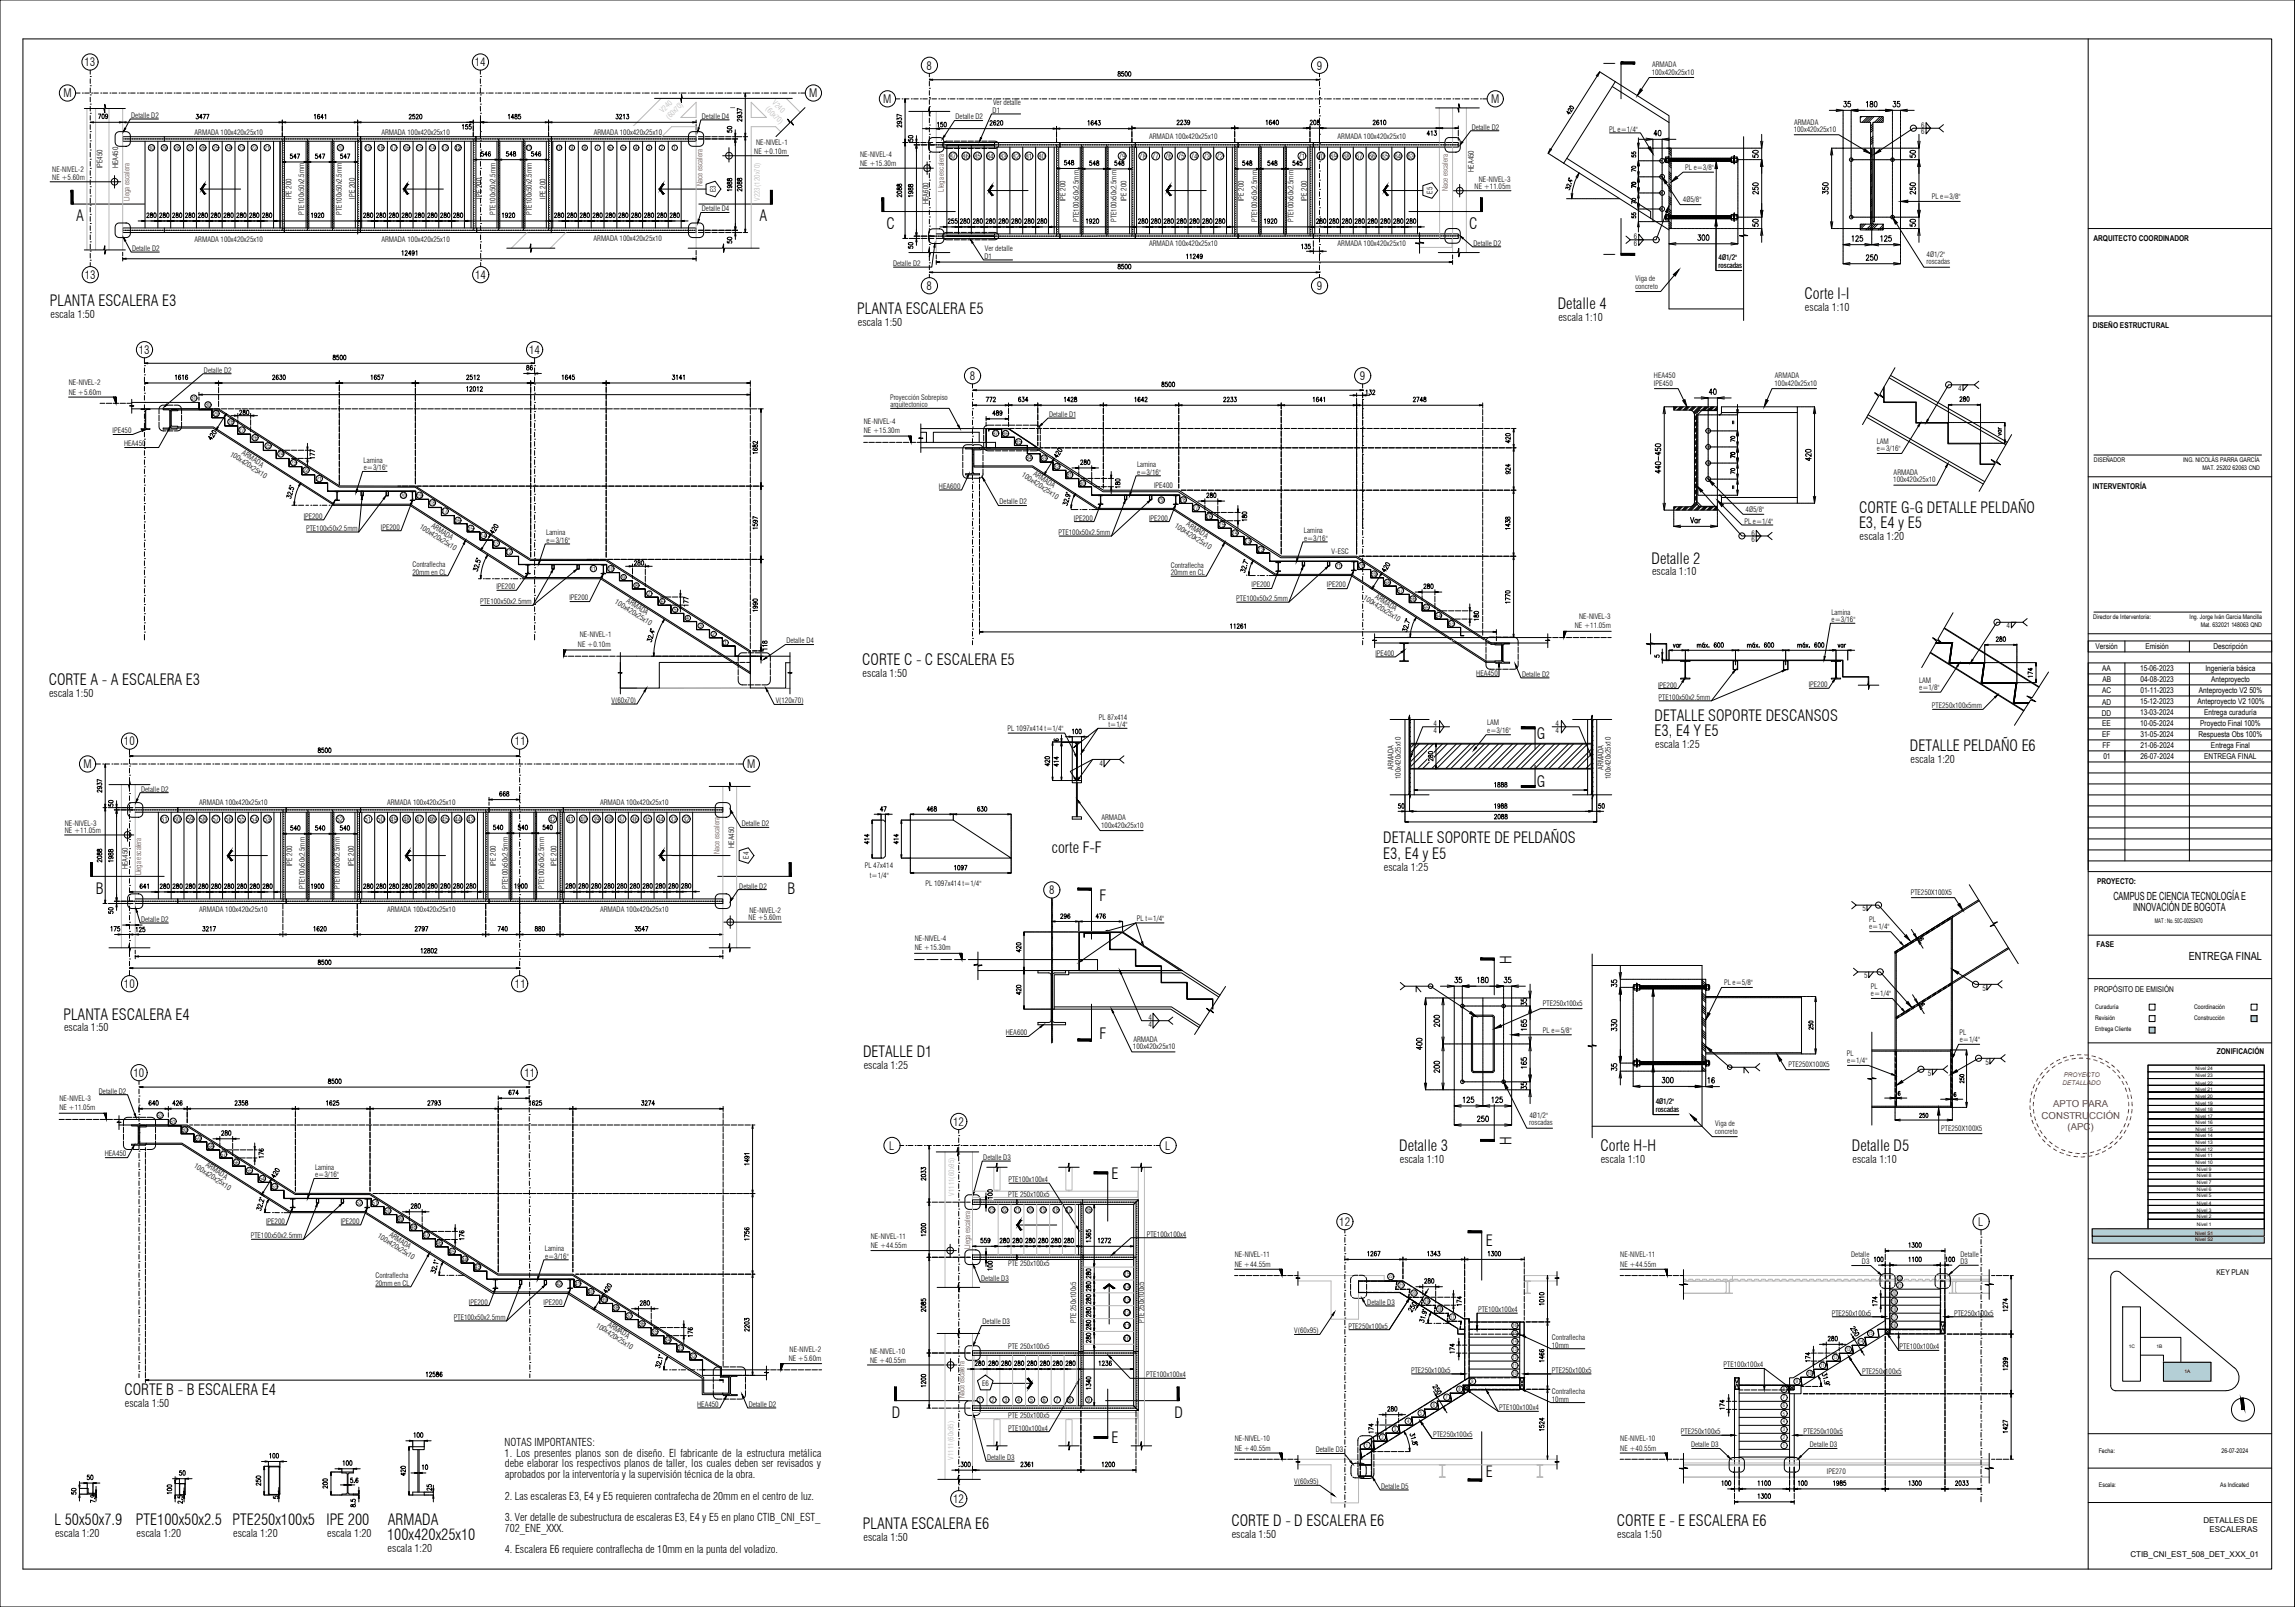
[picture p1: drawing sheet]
<svg xmlns="http://www.w3.org/2000/svg" width="1000mm" height="700mm" viewBox="0 0 1000 700" stroke-linecap="round" stroke-linejoin="round" font-family="sans-serif">
<defs><g id="words">
<g font-size="6.7">
<text x="703.8" y="28.2" transform="rotate(-90 703.8 28.2)">I</text>
<text x="33.2" y="96.4">A</text>
<text x="331" y="96.4">A</text>
<text x="386.4" y="99.7">C</text>
<text x="640.3" y="99.7">C</text>
<text x="703.8" y="111.4" transform="rotate(-90 703.8 111.4)">I</text>
<text x="786.4" y="130.4">Corte I-I</text>
<text x="21.8" y="133.2">PLANTA ESCALERA E3</text>
<text x="373.6" y="137">PLANTA ESCALERA E5</text>
<text x="678.9" y="134.7">Detalle 4</text>
<text x="810.2" y="223.2">CORTE G-G DETALLE PELDAÑO</text>
<text x="810.1" y="229.9">E3, E4 y E5</text>
<text x="719.7" y="245.5">Detalle 2</text>
<text x="375.8" y="289.8">CORTE C - C ESCALERA E5</text>
<text x="21.2" y="298.5">CORTE A - A ESCALERA E3</text>
<text x="721.1" y="313.9">DETALLE SOPORTE DESCANSOS</text>
<text x="669.7" y="321.8">G</text>
<text x="721.1" y="320.6">E3, E4 Y E5</text>
<text x="832.3" y="327.2">DETALLE PELDAÑO E6</text>
<text x="669.7" y="342.7">G</text>
<text x="458.3" y="371.6">corte F-F</text>
<text x="602.8" y="367.3">DETALLE SOPORTE DE PELDAÑOS</text>
<text x="602.8" y="374">E3, E4 y E5</text>
<text x="41.7" y="389.3">B</text>
<text x="343.1" y="389.3">B</text>
<text x="479.1" y="392.6">F</text>
<text x="658.7" y="419.7" transform="rotate(-90 658.7 419.7)">H</text>
<text x="27.6" y="444">PLANTA ESCALERA E4</text>
<text x="479.1" y="452.6">F</text>
<text x="376.1" y="460.3">DETALLE D1</text>
<text x="609.8" y="501.2">Detalle 3</text>
<text x="658.7" y="498.5" transform="rotate(-90 658.7 498.5)">H</text>
<text x="697.5" y="501.2">Corte H-H</text>
<text x="807" y="501.2">Detalle D5</text>
<text x="484.4" y="513.4">E</text>
<text x="647.4" y="542.6">E</text>
<text x="54.2" y="607.7">CORTE B - B ESCALERA E4</text>
<text x="388.7" y="617.6">D</text>
<text x="511.9" y="617.6">D</text>
<text x="484.4" y="628.6">E</text>
<text x="647.4" y="643.4">E</text>
<text x="23.7" y="664.1">L 50x50x7.9</text>
<text x="59.3" y="664.1">PTE100x50x2.5 PTE250x100x5</text>
<text x="142.3" y="664.1">IPE 200</text>
<text x="169" y="664.1">ARMADA</text>
<text x="536.6" y="664.6">CORTE D - D ESCALERA E6</text>
<text x="704.6" y="664.6">CORTE E - E ESCALERA E6</text>
<text x="168.7" y="670.8">100x420x25x10</text>
<text x="376" y="666">PLANTA ESCALERA E6</text>
</g>
<g font-size="5">
<text x="36.8" y="28.9">13</text>
<text x="206.9" y="28.9">14</text>
<text x="403.8" y="30.3">8</text>
<text x="573.9" y="30.3">9</text>
<text x="27.6" y="42.4">M</text>
<text x="352.7" y="42.4">M</text>
<text x="384.9" y="44.9">M</text>
<text x="649.8" y="44.9">M</text>
<text x="36.9" y="121.5">13</text>
<text x="207.1" y="121.6">14</text>
<text x="403.8" y="126.3">8</text>
<text x="573.9" y="126.3">9</text>
<text x="60.5" y="154.2">13</text>
<text x="230.5" y="154.2">14</text>
<text x="422.6" y="165.5">8</text>
<text x="592.6" y="165.5">9</text>
<text x="54" y="324.7">10</text>
<text x="224.4" y="324.7">11</text>
<text x="36.4" y="334.6">M</text>
<text x="325.6" y="334.6">M</text>
<text x="457.2" y="389.5">8</text>
<text x="54" y="430.3">10</text>
<text x="224.4" y="430.4">11</text>
<text x="58.2" y="469.1">10</text>
<text x="228.5" y="469.1">11</text>
<text x="415.4" y="490.3">12</text>
<text x="387.5" y="500.8">L</text>
<text x="507.8" y="500.8">L</text>
<text x="583.6" y="534">12</text>
<text x="862.1" y="534">L</text>
<text x="415.4" y="654.7">12</text>
</g>
<g font-size="4.9">
<text x="921" y="392">CAMPUS DE CIENCIA TECNOLOGÍA E</text>
<text x="929.6" y="396.7">INNOVACIÓN DE BOGOTA</text>
<text x="953.9" y="418.2">ENTREGA FINAL</text>
</g>
<g font-size="4.7">
<text x="786.6" y="135.6">escala 1:10</text>
<text x="22" y="138.4">escala 1:50</text>
<text x="373.8" y="142.2">escala 1:50</text>
<text x="679.1" y="139.8">escala 1:10</text>
<text x="810.4" y="235.1">escala 1:20</text>
<text x="720" y="250.6">escala 1:10</text>
<text x="375.9" y="295">escala 1:50</text>
<text x="21.4" y="303.6">escala 1:50</text>
<text x="721.3" y="325.7">escala 1:25</text>
<text x="832.6" y="332.4">escala 1:20</text>
<text x="603.1" y="379.2">escala 1:25</text>
<text x="27.9" y="449.2">escala 1:50</text>
<text x="376.4" y="465.5">escala 1:25</text>
<text x="610" y="506.3">escala 1:10</text>
<text x="697.6" y="506.4">escala 1:10</text>
<text x="807.3" y="506.3">escala 1:10</text>
<text x="54.4" y="612.9">escala 1:50</text>
<text x="219.9" y="629.7">NOTAS IMPORTANTES:</text>
<text x="219.9" y="634.4">1. Los presentes planos son de diseño. El fabricante de la estructura metálica</text>
<text x="220" y="639.1">debe elaborar los respectivos planos de taller, los cuales deben ser revisados y</text>
<text x="220.1" y="643.8">aprobados por la interventoría y la supervisión técnica de la obra.</text>
<text x="220" y="653.1">2. Las escaleras E3, E4 y E5 requieren contrafecha de 20mm en el centro de luz.</text>
<text x="220" y="662.5">3. Ver detalle de subestructura de escaleras E3, E4 y E5 en plano CTIB_CNI_EST_</text>
<text x="24" y="669.3">escala 1:20</text>
<text x="59.5" y="669.3">escala 1:20</text>
<text x="101.6" y="669.3">escala 1:20</text>
<text x="142.6" y="669.3">escala 1:20</text>
<text x="220" y="667.2">702_ENE_XXX.</text>
<text x="376.3" y="671.2">escala 1:50</text>
<text x="536.7" y="669.8">escala 1:50</text>
<text x="704.8" y="669.8">escala 1:50</text>
<text x="168.9" y="676">escala 1:20</text>
<text x="220" y="676.5">4. Escalera E6 requiere contraflecha de 10mm en la punta del voladizo.</text>
</g>
<g font-size="4.2" fill="#f00">
<text x="894.8" y="482.2">APTO PARA</text>
<text x="889.7" y="487.2">CONSTRUCCIÓN</text>
<text x="901" y="492.2">(APC)</text>
</g>
<g font-size="3.5">
<text x="912.3" y="104.9">ARQUITECTO COORDINADOR</text>
<text x="912.1" y="143">DISEÑO ESTRUCTURAL</text>
<text x="912.1" y="213">INTERVENTORÍA</text>
<text x="913.2" y="282.7">Versión</text>
<text x="934.9" y="282.7">Emisión</text>
<text x="964.6" y="282.7">Descripción</text>
<text x="916.1" y="292.3">AA</text>
<text x="932.6" y="292.3">15-06-2023</text>
<text x="961.1" y="292.3">Ingeniería básica</text>
<text x="916.2" y="297.1">AB</text>
<text x="932.7" y="297.1">04-08-2023</text>
<text x="963.6" y="297.1">Anteproyecto</text>
<text x="916.1" y="301.9">AC</text>
<text x="932.7" y="301.9">01-11-2023</text>
<text x="958.3" y="301.9">Anteproyecto V2 50%</text>
<text x="915.9" y="311.7">DD</text>
<text x="916.1" y="307">AD</text>
<text x="932.6" y="306.5">15-12-2023</text>
<text x="932.6" y="311.5">13-03-2024</text>
<text x="957.6" y="306.6">Anteproyecto V2 100%</text>
<text x="960.5" y="311.5">Entrega curaduría</text>
<text x="916.1" y="316.2">EE</text>
<text x="932.6" y="316.2">10-05-2024</text>
<text x="958.8" y="316.2">Proyecto Final 100%</text>
<text x="916.1" y="321">EF</text>
<text x="932.7" y="321">31-05-2024</text>
<text x="958.1" y="321">Respuesta Obs 100%</text>
<text x="916.2" y="325.8">FF</text>
<text x="932.8" y="325.8">21-06-2024</text>
<text x="963.5" y="325.8">Entrega Final</text>
<text x="916.6" y="330.6">01</text>
<text x="932.8" y="330.6">26-07-2024</text>
<text x="960.6" y="330.6">ENTREGA FINAL</text>
<text x="913.8" y="385.1">PROYECTO:</text>
<text x="913.7" y="412.3">FASE</text>
<text x="912.7" y="432.1">PROPÓSITO DE EMISIÓN</text>
<text x="966" y="459.2">ZONIFICACIÓN</text>
<text x="966" y="555.5">KEY PLAN</text>
<text x="960.2" y="663.3">DETALLES DE</text>
<text x="962.9" y="667.4">ESCALERAS</text>
<text x="928.4" y="678.3">CTIB_CNI_EST_508_DET_XXX_01</text>
</g>
<g font-size="3.2">
<text x="720" y="29.3">ARMADA</text>
<text x="719.8" y="32.5">100x420x25x10</text>
<text x="432.8" y="45.9">Ver detalle</text>
<text x="57.2" y="51.4">Detalle D2</text>
<text x="305.9" y="51.7">Detalle D4</text>
<text x="416.4" y="52">Detalle D2</text>
<text x="432.6" y="49.2">D1</text>
<text x="84.8" y="58.7">ARMADA 100x420x25x10</text>
<text x="166.2" y="58.7">ARMADA 100x420x25x10</text>
<text x="258.7" y="58.7">ARMADA 100x420x25x10</text>
<text x="641.3" y="56.5">Detalle D2</text>
<text x="701.2" y="57.4">PL e=1/4&quot;</text>
<text x="781.7" y="57.4">100x420x25x10</text>
<text x="781.9" y="54.2">ARMADA</text>
<text x="837.3" y="58.4">6</text>
<text x="837.3" y="55.7">6</text>
<text x="329.5" y="63">NE-NIVEL-1</text>
<text x="500.8" y="60.6">ARMADA 100x420x25x10</text>
<text x="582.9" y="60.6">ARMADA 100x420x25x10</text>
<text x="328.7" y="67.1">NE +0.10m</text>
<text x="374.9" y="68.4">NE-NIVEL-4</text>
<text x="413.8" y="69.2">87</text>
<text x="419.4" y="69.2">86</text>
<text x="424.5" y="69.2">85</text>
<text x="430.1" y="69.2">84</text>
<text x="435.7" y="69.2">83</text>
<text x="441.3" y="69.2">82</text>
<text x="446.9" y="69.2">81</text>
<text x="452.5" y="69.2">80</text>
<text x="487.5" y="69.2">79</text>
<text x="496.5" y="69.2">78</text>
<text x="502.1" y="69.2">77</text>
<text x="507.7" y="69.2">76</text>
<text x="513.3" y="69.2">75</text>
<text x="518.9" y="69.2">74</text>
<text x="524.5" y="69.2">73</text>
<text x="530.1" y="69.2">72</text>
<text x="565.8" y="69.2">71</text>
<text x="574.1" y="69.2">70</text>
<text x="579.7" y="69.2">69</text>
<text x="585.3" y="69.2">68</text>
<text x="590.9" y="69.2">67</text>
<text x="596.5" y="69.2">66</text>
<text x="602.1" y="69.2">65</text>
<text x="607.7" y="69.2">64</text>
<text x="613.3" y="69.2">63</text>
<text x="22.8" y="75.1">NE-NIVEL-2</text>
<text x="44.7" y="73.4" transform="rotate(-90 44.7 73.4)">IPE450</text>
<text x="51.4" y="73.4" transform="rotate(-90 51.4 73.4)">HEA450</text>
<text x="374.9" y="72.4">NE +15.30m</text>
<text x="642.3" y="74.8" transform="rotate(-90 642.3 74.8)">HEA450</text>
<text x="734.4" y="74">PL e=3/8&quot;</text>
<text x="22.8" y="78.3">NE +5.60m</text>
<text x="311.9" y="83.7" transform="rotate(-90 311.9 83.7)">E3</text>
<text x="642.6" y="82.4">NE +11.05m</text>
<text x="644.5" y="79.1">NE-NIVEL-3</text>
<text x="127" y="86.7" transform="rotate(-90 127 86.7)">IPE 200</text>
<text x="154.6" y="86.5" transform="rotate(-90 154.6 86.5)">IPE 200</text>
<text x="210" y="86.5" transform="rotate(-90 210 86.5)">IPE 200</text>
<text x="237.7" y="86.7" transform="rotate(-90 237.7 86.7)">IPE 200</text>
<text x="404.6" y="88.9" transform="rotate(-90 404.6 88.9)">HEA600</text>
<text x="464.4" y="87.6" transform="rotate(-90 464.4 87.6)">IPE 200</text>
<text x="490.9" y="87.6" transform="rotate(-90 490.9 87.6)">IPE 200</text>
<text x="542" y="87.6" transform="rotate(-90 542 87.6)">IPE 200</text>
<text x="569.5" y="87.6" transform="rotate(-90 569.5 87.6)">IPE 200</text>
<text x="624.3" y="84.3" transform="rotate(-90 624.3 84.3)">E5</text>
<text x="733.4" y="88.2">4Ø5/8&quot;</text>
<text x="841.8" y="86.7">PL e=3/8&quot;</text>
<text x="132.5" y="93.4" transform="rotate(-90 132.5 93.4)">PTE100x50x2.5mm</text>
<text x="148.9" y="93.4" transform="rotate(-90 148.9 93.4)">PTE100x50x2.5mm</text>
<text x="215.9" y="93.4" transform="rotate(-90 215.9 93.4)">PTE100x50x2.5mm</text>
<text x="231.8" y="93.4" transform="rotate(-90 231.8 93.4)">PTE100x50x2.5mm</text>
<text x="305.9" y="92">Detalle D4</text>
<text x="470.1" y="96.7" transform="rotate(-90 470.1 96.7)">PTE100x50x2.5mm</text>
<text x="486.6" y="96.7" transform="rotate(-90 486.6 96.7)">PTE100x50x2.5mm</text>
<text x="547.8" y="96.7" transform="rotate(-90 547.8 96.7)">PTE100x50x2.5mm</text>
<text x="563.6" y="96.7" transform="rotate(-90 563.6 96.7)">PTE100x50x2.5mm</text>
<text x="84.8" y="105.4">ARMADA 100x420x25x10</text>
<text x="166.2" y="105.4">ARMADA 100x420x25x10</text>
<text x="258.7" y="105">ARMADA 100x420x25x10</text>
<text x="500.8" y="106.9">ARMADA 100x420x25x10</text>
<text x="582.9" y="106.9">ARMADA 100x420x25x10</text>
<text x="642.2" y="107">Detalle D2</text>
<text x="712" y="107">6</text>
<text x="712" y="104.2">6</text>
<text x="57.6" y="109.3">Detalle D2</text>
<text x="429" y="112.7">D1</text>
<text x="429.2" y="109.5">Ver detalle</text>
<text x="749" y="113.4">4Ø1/2&quot;</text>
<text x="839.6" y="111.9">4Ø1/2&quot;</text>
<text x="389.2" y="115.9">Detalle D2</text>
<text x="748.9" y="116.6">roscadas</text>
<text x="839.5" y="115.2">roscadas</text>
<text x="712.6" y="125.7">concreto</text>
<text x="712.7" y="122.5">Viga de</text>
<text x="30" y="167.8">NE-NIVEL-2</text>
<text x="88.9" y="162.3">Detalle D2</text>
<text x="720.8" y="164.8">HEA450</text>
<text x="773.5" y="164.8">ARMADA</text>
<text x="30" y="171.8">NE +5.60m</text>
<text x="720.8" y="168">IPE450</text>
<text x="773.3" y="168">100x420x25x10</text>
<text x="853.4" y="170.2">4</text>
<text x="387.9" y="174">Proyección Sobrepiso</text>
<text x="388" y="177.3">arquitectonico</text>
<text x="376.5" y="184.6">NE-NIVEL-4</text>
<text x="457.2" y="181.6">Detalle D1</text>
<text x="49.1" y="188.7">IPE450</text>
<text x="376.5" y="188.7">NE +15.30m</text>
<text x="54.1" y="194.5">HEA450</text>
<text x="105.2" y="197.9" transform="rotate(33 105.2 197.9)">ARMADA</text>
<text x="817.8" y="193.3">LAM</text>
<text x="817.9" y="196.5">e=3/16&quot;</text>
<text x="100" y="198.4" transform="rotate(33 100 198.4)">100x420x25x10</text>
<text x="158.5" y="201.6">Lamina</text>
<text x="495.5" y="203.6">Lamina</text>
<text x="158.5" y="204.9">e=3/16&quot;</text>
<text x="445" y="207.5" transform="rotate(33 445 207.5)">100x420x25x10</text>
<text x="450.1" y="206.9" transform="rotate(33 450.1 206.9)">ARMADA</text>
<text x="495.6" y="206.7">e=3/16&quot;</text>
<text x="825.2" y="206.9">ARMADA</text>
<text x="409.2" y="213">HEA600</text>
<text x="502.9" y="212.7">IPE400</text>
<text x="825" y="210.1">100x420x25x10</text>
<text x="435.6" y="219.7">Detalle D2</text>
<text x="132.3" y="225.9">IPE200</text>
<text x="468" y="226.7">IPE200</text>
<text x="500.8" y="226.7">IPE200</text>
<text x="760.7" y="223">4Ø5/8&quot;</text>
<text x="133.4" y="231.2">PTE100x50x2.5mm</text>
<text x="166" y="230.7">IPE200</text>
<text x="182.6" y="229.9" transform="rotate(33 182.6 229.9)">100x420x25x10</text>
<text x="187.7" y="229.4" transform="rotate(33 187.7 229.4)">ARMADA</text>
<text x="238" y="233.2">Lamina</text>
<text x="461.3" y="233">PTE100x50x2.5mm</text>
<text x="511.6" y="229.4" transform="rotate(33 511.6 229.4)">100x420x25x10</text>
<text x="516.7" y="228.9" transform="rotate(33 516.7 228.9)">ARMADA</text>
<text x="568.2" y="232.3">Lamina</text>
<text x="760.2" y="228.2">PL e=1/4&quot;</text>
<text x="763.3" y="233.3">6</text>
<text x="238.1" y="236.4">e=3/16&quot;</text>
<text x="568.3" y="235.6">e=3/16&quot;</text>
<text x="763.3" y="236">6</text>
<text x="580.3" y="241.3">V-ESC</text>
<text x="179.7" y="247.1">Contraflecha</text>
<text x="179.7" y="250.3">20mm en CL</text>
<text x="510.2" y="247.2">Contraflecha</text>
<text x="510.2" y="250.5">20mm en CL</text>
<text x="216.3" y="256.6">IPE200</text>
<text x="545.4" y="255.9">IPE200</text>
<text x="578.3" y="255.9">IPE200</text>
<text x="209.3" y="263.2">PTE100x50x2.5mm</text>
<text x="248.2" y="261.5">IPE200</text>
<text x="267.7" y="262.7" transform="rotate(33 267.7 262.7)">100x420x25x10</text>
<text x="272.8" y="262.1" transform="rotate(33 272.8 262.1)">ARMADA</text>
<text x="538.7" y="261.8">PTE100x50x2.5mm</text>
<text x="593.9" y="260.8" transform="rotate(33 593.9 260.8)">100x420x25x10</text>
<text x="599" y="260.3" transform="rotate(33 599 260.3)">ARMADA</text>
<text x="688.1" y="269.6">NE-NIVEL-3</text>
<text x="798.1" y="267.8">Lamina</text>
<text x="686.3" y="273.6">NE +11.05m</text>
<text x="798.2" y="271">e=3/16&quot;</text>
<text x="874.4" y="273.6">4</text>
<text x="251.9" y="281.7">NE +0.10m</text>
<text x="252.6" y="277.6">NE-NIVEL-1</text>
<text x="342.7" y="280.3">Detalle D4</text>
<text x="599.4" y="285.6">IPE400</text>
<text x="643.3" y="294.2">HEA450</text>
<text x="663.3" y="294.8">Detalle D2</text>
<text x="722.6" y="299.4">IPE200</text>
<text x="788.2" y="299.3">IPE200</text>
<text x="836.3" y="297.3">LAM</text>
<text x="266.5" y="306">V(60x70)</text>
<text x="722.8" y="304.7">PTE100x50x2.5mm</text>
<text x="836.4" y="300.5">e=1/8&quot;</text>
<text x="338" y="306.2">V(120x70)</text>
<text x="841.9" y="308.5">PTE250x100x5mm</text>
<text x="478.9" y="313.5">PL 87x414</text>
<text x="483.1" y="316.7">t=1/4&quot;</text>
<text x="624.8" y="316.2">4</text>
<text x="648" y="315.8">LAM</text>
<text x="677.8" y="316.2">4</text>
<text x="439.1" y="318.3">PL 1097x414 t=1/4&quot;</text>
<text x="624.8" y="319.3">4</text>
<text x="648.1" y="319">e=3/16&quot;</text>
<text x="677.8" y="319.3">4</text>
<text x="479.2" y="333.5">4</text>
<text x="607.3" y="335.3" transform="rotate(-90 607.3 335.3)">ARMADA</text>
<text x="698.8" y="335.3" transform="rotate(-90 698.8 335.3)">ARMADA</text>
<text x="610.5" y="339.3" transform="rotate(-90 610.5 339.3)">100x420x25x10</text>
<text x="702" y="339.3" transform="rotate(-90 702 339.3)">100x420x25x10</text>
<text x="61.5" y="344.8">Detalle D2</text>
<text x="86.8" y="350.5">ARMADA 100x420x25x10</text>
<text x="168.7" y="350.5">ARMADA 100x420x25x10</text>
<text x="261.5" y="350.5">ARMADA 100x420x25x10</text>
<text x="28.3" y="359.7">NE-NIVEL-3</text>
<text x="70.1" y="357.9">61</text>
<text x="75.7" y="357.9">60</text>
<text x="81.4" y="357.9">59</text>
<text x="87" y="357.9">58</text>
<text x="92.5" y="357.9">57</text>
<text x="98.2" y="357.9">56</text>
<text x="103.8" y="357.9">55</text>
<text x="109.3" y="357.9">54</text>
<text x="115" y="357.9">53</text>
<text x="146.6" y="357.9">52</text>
<text x="158.8" y="357.9">51</text>
<text x="164.4" y="357.9">50</text>
<text x="170.1" y="357.9">49</text>
<text x="175.6" y="357.9">48</text>
<text x="181.2" y="357.9">47</text>
<text x="186.9" y="357.9">46</text>
<text x="192.4" y="357.9">45</text>
<text x="198" y="357.9">44</text>
<text x="203.6" y="357.9">43</text>
<text x="239.3" y="357.9">42</text>
<text x="247.1" y="357.9">41</text>
<text x="252.7" y="357.9">40</text>
<text x="258.3" y="357.9">39</text>
<text x="263.9" y="357.9">38</text>
<text x="269.5" y="357.9">37</text>
<text x="275.1" y="357.9">36</text>
<text x="280.7" y="357.9">35</text>
<text x="286.3" y="357.9">34</text>
<text x="291.9" y="357.9">33</text>
<text x="297.5" y="357.9">32</text>
<text x="323.2" y="359.8">Detalle D2</text>
<text x="480" y="357.3">ARMADA</text>
<text x="28.3" y="362.9">NE +11.05m</text>
<text x="479.9" y="360.5">100x420x25x10</text>
<text x="319.9" y="369.3" transform="rotate(-90 319.9 369.3)">HEA450</text>
<text x="127.3" y="377.2" transform="rotate(-90 127.3 377.2)">IPE 200</text>
<text x="154.2" y="377.2" transform="rotate(-90 154.2 377.2)">IPE 200</text>
<text x="216.1" y="377.2" transform="rotate(-90 216.1 377.2)">IPE 200</text>
<text x="242.6" y="377.2" transform="rotate(-90 242.6 377.2)">IPE 200</text>
<text x="326.3" y="374" transform="rotate(-90 326.3 374)">E4</text>
<text x="55.8" y="378.6" transform="rotate(-90 55.8 378.6)">HEA450</text>
<text x="376.9" y="378.3">PL 47x414</text>
<text x="379.1" y="382.2">t=1/4&quot;</text>
<text x="132.8" y="387.2" transform="rotate(-90 132.8 387.2)">PTE100x50x2.5mm</text>
<text x="148.2" y="387.2" transform="rotate(-90 148.2 387.2)">PTE100x50x2.5mm</text>
<text x="221.2" y="387.2" transform="rotate(-90 221.2 387.2)">PTE100x50x2.5mm</text>
<text x="237.2" y="387.2" transform="rotate(-90 237.2 387.2)">PTE100x50x2.5mm</text>
<text x="322.2" y="387">Detalle D2</text>
<text x="403.3" y="385.9">PL 1097x414 t=1/4&quot;</text>
<text x="832.7" y="389.7">PTE250X100X5</text>
<text x="61.5" y="401.5">Detalle D2</text>
<text x="86.8" y="397.3">ARMADA 100x420x25x10</text>
<text x="168.7" y="397.3">ARMADA 100x420x25x10</text>
<text x="261.5" y="397.3">ARMADA 100x420x25x10</text>
<text x="326.2" y="400.9">NE +5.60m</text>
<text x="326.6" y="397.7">NE-NIVEL-2</text>
<text x="495.4" y="401">PL t=1/4&quot;</text>
<text x="811.7" y="397">5</text>
<text x="814.5" y="401.6">PL</text>
<text x="814.6" y="404.8">e=1/4&quot;</text>
<text x="398.6" y="409.9">NE-NIVEL-4</text>
<text x="398.6" y="413.9">NE +15.30m</text>
<text x="751.3" y="429.1">PL e=5/8&quot;</text>
<text x="812.4" y="426.1">5</text>
<text x="815.3" y="430.7">PL</text>
<text x="863.9" y="431.5">5</text>
<text x="815.3" y="433.8">e=1/4&quot;</text>
<text x="672.4" y="438.1">PTE250x100x5</text>
<text x="500.5" y="444.2">4</text>
<text x="500.5" y="447.3">4</text>
<text x="672.4" y="449.7">PL e=5/8&quot;</text>
<text x="438.3" y="450.9">HEA600</text>
<text x="493.9" y="453.7">ARMADA</text>
<text x="853.9" y="450.7">PL</text>
<text x="854" y="453.9">e=1/4&quot;</text>
<text x="493.7" y="456.9">100x420x25x10</text>
<text x="804.8" y="459.8">PL</text>
<text x="779.4" y="464.7">PTE250X100X5</text>
<text x="804.9" y="463.1">e=1/4&quot;</text>
<text x="865.2" y="463.7">5</text>
<text x="840.1" y="468.5">5</text>
<text x="25.9" y="479.4">NE-NIVEL-3</text>
<text x="43.1" y="476.3">Detalle D2</text>
<text x="25.9" y="483.4">NE +11.05m</text>
<text x="721.5" y="484.2">roscadas</text>
<text x="721.6" y="481">4Ø1/2&quot;</text>
<text x="666.5" y="490.1">roscadas</text>
<text x="666.5" y="486.9">4Ø1/2&quot;</text>
<text x="747.4" y="490.6">Viga de</text>
<text x="747.3" y="493.8">concreto</text>
<text x="845.9" y="492.5">PTE250X100X5</text>
<text x="45.7" y="503.7">HEA450</text>
<text x="84.3" y="508.5" transform="rotate(33 84.3 508.5)">100x420x25x10</text>
<text x="89.4" y="508" transform="rotate(33 89.4 508)">ARMADA</text>
<text x="137.3" y="509.6">Lamina</text>
<text x="428.5" y="505.2">Detalle D3</text>
<text x="137.4" y="512.8">e=3/16&quot;</text>
<text x="439.5" y="514.9">PTE100x100x4</text>
<text x="439.3" y="521.3">PTE 250x100x5</text>
<text x="116" y="533">IPE200</text>
<text x="148.5" y="533">IPE200</text>
<text x="109.3" y="539.3">PTE100x50x2.5mm</text>
<text x="164.3" y="538.8" transform="rotate(33 164.3 538.8)">100x420x25x10</text>
<text x="169.4" y="538.2" transform="rotate(33 169.4 538.2)">ARMADA</text>
<text x="379.5" y="539.7">NE-NIVEL-11</text>
<text x="499.7" y="538.6">PTE100x100x4</text>
<text x="237.4" y="545">Lamina</text>
<text x="379.5" y="543.7">NE +44.55m</text>
<text x="237.5" y="548.2">e=3/16&quot;</text>
<text x="439.3" y="551.5">PTE 250x100x5</text>
<text x="538.1" y="547.7">NE-NIVEL-11</text>
<text x="538.1" y="551.7">NE +44.55m</text>
<text x="706.1" y="547.7">NE-NIVEL-11</text>
<text x="706.1" y="551.7">NE +44.55m</text>
<text x="806.7" y="547.5">Detalle</text>
<text x="811.4" y="550.7">D3</text>
<text x="854.4" y="547.4">Detalle</text>
<text x="854.4" y="550.6">D3</text>
<text x="163.6" y="556.7">Contraflecha</text>
<text x="427.6" y="557.9">Detalle D3</text>
<text x="163.6" y="560">20mm en CL</text>
<text x="204.3" y="568.2">IPE200</text>
<text x="236.9" y="568.6">IPE200</text>
<text x="595.8" y="568.3">Detalle D3</text>
<text x="197.8" y="574.8">PTE100x50x2.5mm</text>
<text x="644.1" y="571.4">PTE100x100x4</text>
<text x="798.3" y="573">PTE250x100x5</text>
<text x="851.6" y="573">PTE250x100x5</text>
<text x="259.5" y="577.8" transform="rotate(33 259.5 577.8)">100x420x25x10</text>
<text x="264.6" y="577.3" transform="rotate(33 264.6 577.3)">ARMADA</text>
<text x="428.2" y="576.8">Detalle D3</text>
<text x="469" y="576.2" transform="rotate(-90 469 576.2)">PTE 250x100x5</text>
<text x="498.6" y="576.2" transform="rotate(-90 498.6 576.2)">PTE 250x100x5</text>
<text x="564" y="580.6">V(60x95)</text>
<text x="587.6" y="578.7">PTE250x100x5</text>
<text x="439.3" y="587.4">PTE 250x100x5</text>
<text x="676.3" y="587">10mm</text>
<text x="676.3" y="583.7">Contraflecha</text>
<text x="827.8" y="587.6">PTE100x100x4</text>
<text x="343.7" y="592.7">NE +5.60m</text>
<text x="344.1" y="588.7">NE-NIVEL-2</text>
<text x="379.1" y="589.5">NE-NIVEL-10</text>
<text x="379.1" y="593.5">NE +40.55m</text>
<text x="499.5" y="599.8">PTE100x100x4</text>
<text x="614.9" y="597.9">PTE250x100x5</text>
<text x="676.3" y="597.9">PTE250x100x5</text>
<text x="751.1" y="595.5">PTE100x100x4</text>
<text x="811.4" y="598.5">PTE250x100x5</text>
<text x="428" y="603.8">E6</text>
<text x="676.3" y="610.4">10mm</text>
<text x="676.3" y="607.2">Contraflecha</text>
<text x="303.8" y="612.7">HEA450</text>
<text x="326.3" y="612.7">Detalle D2</text>
<text x="439.3" y="617.8">PTE 250x100x5</text>
<text x="653.3" y="614.2">PTE100x100x4</text>
<text x="439.4" y="623.1">PTE100x100x4</text>
<text x="538.1" y="627.7">NE-NIVEL-10</text>
<text x="624.5" y="626.1">PTE250x100x5</text>
<text x="706.1" y="627.7">NE-NIVEL-10</text>
<text x="732.5" y="624.6">PTE250x100x5</text>
<text x="785.9" y="624.6">PTE250x100x5</text>
<text x="430.1" y="635.9">Detalle D3</text>
<text x="538.1" y="631.8">NE +40.55m</text>
<text x="573.4" y="632.6">Detalle D3</text>
<text x="706.1" y="631.8">NE +40.55m</text>
<text x="736.9" y="630.4">Detalle D3</text>
<text x="788.7" y="630.4">Detalle D3</text>
<text x="796.2" y="642">IPE270</text>
<text x="564" y="646.3">V(60x95)</text>
<text x="601.9" y="648.4">Detalle D5</text>
</g>
<g font-size="3.2" fill="#b9b9b9">
<text x="333.5" y="47.7" transform="rotate(45 333.5 47.7)">(60x70)</text>
<text x="336.4" y="45" transform="rotate(44 336.4 45)">V240</text>
<text x="288.9" y="49.3" transform="rotate(-45 288.9 49.3)">V240</text>
<text x="291.6" y="52.3" transform="rotate(-45 291.6 52.3)">(60x70)</text>
<text x="331.2" y="87.6" transform="rotate(-90 331.2 87.6)">V223(120x70)</text>
<text x="415.8" y="520.9" transform="rotate(-90 415.8 520.9)">V1111(60x95)</text>
<text x="415.5" y="635.7" transform="rotate(-90 415.5 635.7)">V1111(60x95)</text>
</g>
<g font-size="3.2" fill="#b32505">
<text x="306.1" y="80.9" transform="rotate(-90 306.1 80.9)">Nace escalera</text>
<text x="411.4" y="83.5" transform="rotate(-90 411.4 83.5)">Llega escalera</text>
<text x="631" y="83.2" transform="rotate(-90 631 83.2)">Nace escalera</text>
<text x="56.4" y="87.6" transform="rotate(-90 56.4 87.6)">Llega escalera</text>
<text x="313.6" y="372" transform="rotate(-90 313.6 372)">Nace escalera</text>
<text x="61.6" y="381.3" transform="rotate(-90 61.6 381.3)">Llega escalera</text>
<text x="422.8" y="544" transform="rotate(-90 422.8 544)">Llega escalera</text>
<text x="420.4" y="609" transform="rotate(-90 420.4 609)">Nace escalera</text>
</g>
<g font-size="2.8">
<text x="912.5" y="201">DISEÑADOR</text>
<text x="951.4" y="201.3">ING. NICOLÁS PARRA GARCÍA</text>
<text x="959.8" y="204.5">MAT. 25202 62063 CND</text>
<text x="912.1" y="269.4">Director de Interventoria:</text>
<text x="954.2" y="269.6">Ing. Jorge Iván Garcia Mancilla</text>
<text x="959" y="272.9">Mat. 632021 148063 QND</text>
<text x="939" y="402.1">MAT : No. 50C-00252470</text>
<text x="913.1" y="439.3">Curaduría</text>
<text x="956.1" y="439.3">Coordinación</text>
<text x="913" y="444.3">Revisión</text>
<text x="913" y="449.2">Entrega Cliente</text>
<text x="956.1" y="444.3">Construcción</text>
<text x="914.6" y="632.8">Fecha:</text>
<text x="968.1" y="632.8">26-07-2024</text>
<text x="914.7" y="647.5">Escala:</text>
<text x="967.5" y="647.7">As Indicated</text>
</g>
<g font-size="2.8" fill="#f00">
<text x="898.9" y="472.5">DETALLADO</text>
<text x="899.3" y="469.2">PROYECTO</text>
</g>
<g font-size="2.7">
<text x="64.7" y="65.3">30</text>
<text x="70.4" y="65.3">29</text>
<text x="75.9" y="65.3">28</text>
<text x="81.5" y="65.3">27</text>
<text x="87.2" y="65.3">26</text>
<text x="92.8" y="65.3">25</text>
<text x="98.3" y="65.3">24</text>
<text x="103.9" y="65.3">23</text>
<text x="109.5" y="65.3">22</text>
<text x="115.1" y="65.3">21</text>
<text x="147.1" y="65.3">20</text>
<text x="159.1" y="65.3">19</text>
<text x="164.7" y="65.3">18</text>
<text x="170.3" y="65.3">17</text>
<text x="175.9" y="65.3">16</text>
<text x="181.6" y="65.3">15</text>
<text x="187.2" y="65.3">14</text>
<text x="192.7" y="65.3">13</text>
<text x="198.4" y="65.3">12</text>
<text x="229.2" y="65.3">11</text>
<text x="242.4" y="65.3">10</text>
<text x="248.6" y="65.3">9</text>
<text x="254.2" y="65.3">8</text>
<text x="259.8" y="65.3">7</text>
<text x="265.4" y="65.3">6</text>
<text x="271" y="65.3">5</text>
<text x="276.6" y="65.3">4</text>
<text x="282.2" y="65.3">3</text>
<text x="287.8" y="65.3">2</text>
<text x="293.4" y="65.3">1</text>
<text x="83.1" y="174.4">31</text>
<text x="89.4" y="177.4">30</text>
<text x="92.8" y="181.2">29</text>
<text x="99.3" y="184.7">28</text>
<text x="104.1" y="188.3">27</text>
<text x="109.8" y="191.7">26</text>
<text x="432.6" y="189.7">87</text>
<text x="436.9" y="189.8">86</text>
<text x="115.5" y="195.2">25</text>
<text x="442.6" y="193.5">85</text>
<text x="121.1" y="198.7">24</text>
<text x="126.7" y="202.5">23</text>
<text x="447.2" y="200.5">84</text>
<text x="453.7" y="200.6">83</text>
<text x="132.1" y="205.8">22</text>
<text x="137.8" y="209.5">21</text>
<text x="459.3" y="204.2">82</text>
<text x="464.9" y="207.8">81</text>
<text x="470.5" y="211.5">80</text>
<text x="174.5" y="216.8">20</text>
<text x="181.6" y="216.8">19</text>
<text x="187.2" y="220">18</text>
<text x="504.8" y="218.8">79</text>
<text x="514.4" y="218.8">78</text>
<text x="192.7" y="223.6">17</text>
<text x="198.2" y="227.7">16</text>
<text x="519.9" y="222.1">77</text>
<text x="525.7" y="225.9">76</text>
<text x="203.8" y="231.2">15</text>
<text x="531.2" y="229.5">75</text>
<text x="536.9" y="233.1">74</text>
<text x="209.4" y="234.2">14</text>
<text x="215" y="237.7">13</text>
<text x="542.5" y="236.7">73</text>
<text x="220.6" y="241.4">12</text>
<text x="548.2" y="240.3">72</text>
<text x="257.3" y="248.7">11</text>
<text x="264.9" y="248.7">10</text>
<text x="582.1" y="247.4">71</text>
<text x="592" y="247.3">70</text>
<text x="597.5" y="251">69</text>
<text x="271.1" y="252.4">9</text>
<text x="276.7" y="256">8</text>
<text x="603.3" y="254.6">68</text>
<text x="282.3" y="259.6">7</text>
<text x="288" y="262.9">6</text>
<text x="609" y="258.2">67</text>
<text x="614.4" y="261.9">66</text>
<text x="293.6" y="266.6">5</text>
<text x="620.3" y="265.5">65</text>
<text x="625.6" y="269.2">64</text>
<text x="299.1" y="270.2">4</text>
<text x="304.7" y="273.6">3</text>
<text x="631.2" y="272.6">63</text>
<text x="310.3" y="277.1">2</text>
<text x="315.6" y="280.9">1</text>
<text x="68.5" y="486.8">62</text>
<text x="74.1" y="489.4">61</text>
<text x="79.2" y="493.2">60</text>
<text x="85.1" y="496.8">59</text>
<text x="90.6" y="500.2">58</text>
<text x="96.1" y="503.8">57</text>
<text x="101.7" y="507.3">56</text>
<text x="107.4" y="510.8">55</text>
<text x="113" y="514.3">54</text>
<text x="118.4" y="517.8">53</text>
<text x="155.3" y="524.9">52</text>
<text x="162.2" y="524.9">51</text>
<text x="431" y="528">23</text>
<text x="436.5" y="528">22</text>
<text x="442.1" y="528">21</text>
<text x="447.8" y="528">20</text>
<text x="453.3" y="528">19</text>
<text x="458.9" y="528">18</text>
<text x="464.6" y="528">17</text>
<text x="473.2" y="528">16</text>
<text x="167.7" y="528.4">50</text>
<text x="173.2" y="531.8">49</text>
<text x="178.9" y="535.5">48</text>
<text x="184.4" y="539">47</text>
<text x="190.1" y="542.3">46</text>
<text x="195.8" y="546">45</text>
<text x="201.2" y="549.5">44</text>
<text x="206.8" y="552.8">43</text>
<text x="489.9" y="555.9">15</text>
<text x="242.3" y="560.3">42</text>
<text x="250.5" y="560.1">41</text>
<text x="256.2" y="563.6">40</text>
<text x="489.9" y="561.5">14</text>
<text x="262.1" y="567.1">39</text>
<text x="489.9" y="567.1">13</text>
<text x="267.1" y="570.6">38</text>
<text x="272.8" y="574.1">37</text>
<text x="489.9" y="572.7">12</text>
<text x="278.5" y="577.6">36</text>
<text x="284.1" y="581.1">35</text>
<text x="489.9" y="578.3">11</text>
<text x="289.7" y="584.6">34</text>
<text x="489.9" y="583.9">10</text>
<text x="295.2" y="588.1">33</text>
<text x="300.8" y="591.7">32</text>
<text x="426.5" y="610.7">1</text>
<text x="432.1" y="610.7">2</text>
<text x="437.7" y="610.7">3</text>
<text x="443.3" y="610.7">4</text>
<text x="448.9" y="610.7">5</text>
<text x="454.5" y="610.7">6</text>
<text x="460.1" y="610.7">7</text>
<text x="465.7" y="610.7">8</text>
<text x="473.8" y="610.7">9</text>
</g>
<g font-size="2.1">
<text x="956.8" y="466.2">Nivel 24</text>
<text x="956.8" y="472.4">Nivel 22</text>
<text x="956.8" y="469.3">Nivel 23</text>
<text x="956.8" y="478">Nivel 20</text>
<text x="956.8" y="475.1">Nivel 21</text>
<text x="956.8" y="483.8">Nivel 18</text>
<text x="956.8" y="481.1">Nivel 19</text>
<text x="956.8" y="489.6">Nivel 16</text>
<text x="956.8" y="487">Nivel 17</text>
<text x="956.8" y="495.4">Nivel 14</text>
<text x="956.8" y="492.4">Nivel 15</text>
<text x="956.8" y="504">Nivel 11</text>
<text x="956.8" y="501.4">Nivel 12</text>
<text x="956.8" y="498.4">Nivel 13</text>
<text x="956.8" y="506.9">Nivel 10</text>
<text x="957.4" y="515.7">Nivel 7</text>
<text x="957.4" y="512.8">Nivel 8</text>
<text x="957.4" y="510.2">Nivel 9</text>
<text x="957.4" y="521.4">Nivel 5</text>
<text x="957.4" y="518.9">Nivel 6</text>
<text x="957.4" y="527.7">Nivel 3</text>
<text x="957.4" y="524.7">Nivel 4</text>
<text x="957.4" y="530.7">Nivel 2</text>
<text x="956.7" y="537.8">Nivel S1</text>
<text x="957.4" y="534">Nivel 1</text>
<text x="956.7" y="540.7">Nivel S2</text>
<text x="605" y="556.8">22</text>
<text x="826.8" y="557.5">22</text>
<text x="609.6" y="560.5">21</text>
<text x="615.1" y="564">20</text>
<text x="826.9" y="560.5">21</text>
<text x="620.7" y="567.5">19</text>
<text x="824.4" y="567.5">19</text>
<text x="824.4" y="564">20</text>
<text x="626.3" y="571">18</text>
<text x="632" y="574.4">17</text>
<text x="824.4" y="574.5">17</text>
<text x="824.4" y="571">18</text>
<text x="659.1" y="581.6">15</text>
<text x="659.2" y="578.1">16</text>
<text x="814.2" y="581.6">15</text>
<text x="824.4" y="577.9">16</text>
<text x="659.2" y="585.1">14</text>
<text x="810" y="585.1">14</text>
<text x="927.7" y="587.1">1C</text>
<text x="939.8" y="587.1">1B</text>
<text x="659.1" y="588.6">13</text>
<text x="659.2" y="592">12</text>
<text x="798.9" y="592">12</text>
<text x="804.5" y="588.6">13</text>
<text x="659.1" y="599">10</text>
<text x="659.1" y="595.5">11</text>
<text x="787.7" y="599">10</text>
<text x="793.3" y="595.5">11</text>
<text x="952" y="598.1">1A</text>
<text x="635.6" y="605.9">8</text>
<text x="641.2" y="602.4">9</text>
<text x="776.9" y="605.9">8</text>
<text x="782.6" y="602.5">9</text>
<text x="630" y="609.4">7</text>
<text x="776.9" y="609.5">7</text>
<text x="618.8" y="616.3">5</text>
<text x="624.4" y="612.8">6</text>
<text x="776.9" y="616.5">5</text>
<text x="776.9" y="613">6</text>
<text x="607.6" y="623.3">3</text>
<text x="613.2" y="619.8">4</text>
<text x="776.9" y="623.5">3</text>
<text x="776.9" y="620">4</text>
<text x="602" y="626.8">2</text>
<text x="776.9" y="626.9">2</text>
<text x="595.2" y="630.3">1</text>
<text x="776.9" y="630.4">1</text>
</g>
</g></defs>
<!-- layer: E_B_PLACA -->
<g fill="none" stroke="#000" stroke-width=".44">
<path d="M727.3 64.5h32.5M57.4 175.3h29.3v2.8h-29.3M401.3 195h30.4M401.3 192.7h32.5M433.8 192.6v2.4M599 277.7h75.5M270.3 285.8h74M287.3 288.5h32.8M327 283.5v16.1M342.4 288.6h1.9M599 280h75.5M426.2 417.9h52.1v4.8h-52.1"/>
<path d="M51.9 487.6h21.5v2.4h-21.5M334 596.6h-27.9v2.4h27.9"/>
</g>
<!-- layer: E_DETALLES -->
<g fill="none" stroke="#000" stroke-width=".44">
<path d="M702.6 37.7l24.7 15.7M53.5 59.5h70.5v2h-70.5zM71.6 59.5v2M124 59.5h33.1v2h-33.1zM157.1 59.5h50.3v2h-50.3zM207.4 59.5h32.9v2h-32.9zM240.3 59.5h63.1v2h-63.1zM810.7 50.8h10v2.5h-4.5v44.3h4.5v2.5h-10v-2.5h4.5v-44.3h-4.5zM63.2 61.5v37.8M68.8 61.5v37.8M74.4 61.5v37.8M80 61.5v37.8"/>
<path d="M85.6 61.5v37.8M91.2 61.5v37.8M96.8 61.5v37.8M102.4 61.5v37.8M108 61.5v37.8M113.6 61.5v37.8M119.2 61.5v37.8M122 61.5v37.8M124 61.5l-.1 37.8M133.4 61.5v37.8M134.6 61.5v37.8M144.3 61.5v37.8"/>
<path d="M145.5 61.5v37.8M154.9 61.5v37.8M157.1 61.5v37.8M157.6 61.5v37.8M163.2 61.5v37.8M168.8 61.5v37.8M174.4 61.5v37.8M180 61.5v37.8M185.6 61.5v37.8M191.2 61.5v37.8M196.8 61.5v37.8M202.4 61.5v37.8"/>
<path d="M205.3 61.5v37.8M207.4 61.5v37.8M216.6 61.5v37.8M217.8 61.5v37.8M227.5 61.5v37.8M228.8 61.5v37.8M238.1 61.5v37.8M240.3 61.5l-.1 37.8M240.9 61.5v37.8M246.4 61.5v37.8M252 61.5v37.8M257.6 61.5v37.8"/>
<path d="M263.2 61.5v37.8M268.8 61.5v37.8M274.4 61.5v37.8M280 61.5v37.8M285.6 61.5v37.8M291.2 61.5v37.8M296.8 61.5v37.8M408 62.1h25.4v2h-25.4M412.6 63h20.8v.2h-20.8zM412.6 63.2v38.7M417.7 63.2v38.7M423.3 63.2v38.7"/>
<path d="M428.9 63.2v38.7M433.4 62.1h28.5v2h-28.5zM434.5 64.1v37.8M440.1 64.1v37.8M445.7 64.1v37.8M451.3 64.1v37.8M456.9 64.1v37.8M459.4 64.1v37.8M461.4 64.1v37.8M461.9 62.1h32.8v2h-32.8zM470.7 64.1v37.8M472 64.1v37.8"/>
<path d="M481.7 64.1v37.8M482.9 64.1v37.8M492.3 64.1v37.8M494.3 64.1v37.8M494.7 62.1h44.8v2h-44.8zM495.3 64.1v37.8M500.9 64.1v37.8M506.5 64.1v37.8M512.1 64.1v37.8M517.7 64.1v37.8M523.3 64.1v37.8M528.9 64.1v37.8"/>
<path d="M534.5 64.1v37.8M537 64.1v37.8M539.1 64.1v37.8M539.5 62.1h32.8v2h-32.8zM548.4 64.1v37.8M549.6 64.1v37.8M559.4 64.1v37.8M560.6 64.1v37.8M569.9 64.1v37.8M571.9 64.1v37.8M572.9 64.1v37.8M578.5 64.1v37.8"/>
<path d="M584.1 64.1v37.8M589.7 64.1v37.8M595.3 64.1v37.8M600.9 64.1v37.8M606.6 64.1v37.8M612.1 64.1v37.8M617.7 64.1v37.8M627.3 62.1h-55v2h55M627.4 64.1h2.3M627.4 62.1h2.3M630.3 62.1h2.4M630.3 64.1h2.4"/>
<path d="M633.3 62.1h2.2v2h-2.2M682.8 69l36.5 23.1v3M725.6 68.9h.3v1.3h-.3zM725.7 68.9v1.3M725.9 68.4h1.1v2.4h-1.1zM725.9 69h1.1v1.2h-1.1zM725.9 69v1.2v-1.2M725.9 70.2v-1.3v1.3M725.9 68.9v1.3M725.9 68.4v2.4M726.3 64.5h1M727 68.2l.2 2.8z"/>
<path d="M727.2 68.9v1.3M727.2 68.9h27.3v1.3v-1.3v1.3h-27.3zM727.3 68.9v1.3M727.3 64.5v-14.1l-23.4-14.8-22.5 35.5 45.9 29M727.3 64.5h1v35h-1zM727.3 64.5h-7v32h7M727.5 68.9v1.3M727.6 68.9v1.3M727.8 68.9v1.3M728 68.9v1.3M728.1 68.9v1.3M728.3 68.9v1.3"/>
<path d="M728.5 68.9v1.3M728.6 68.9v1.3M728.8 68.9v1.3M728.9 68.9v1.3M729.1 68.9v1.3M729.3 68.9v1.3M729.4 68.9v1.3M729.6 68.9v1.3M729.7 68.9v1.3M729.9 68.9v1.3M730.1 68.9v1.3M730.2 68.9v1.3"/>
<path d="M730.4 68.9v1.3M730.6 68.9v1.3M730.7 68.9v1.3M730.9 68.9v1.3M731.1 68.9v1.3M731.2 68.9v1.3M731.4 68.9v1.3M731.6 68.9v1.3M731.7 68.9v1.3M731.9 68.9v1.3M732 68.9v1.3M732.2 68.9v1.3"/>
<path d="M732.4 68.9v1.3M732.5 68.9v1.3M732.7 68.9v1.3M732.8 68.9v1.3M733 68.9v1.3M733.2 68.9v1.3M733.3 68.9v1.3M733.5 68.9v1.3M733.6 68.9v1.3M733.8 68.9v1.3M734 68.9v1.3M734.1 68.9v1.3"/>
<path d="M734.3 68.9v1.3M734.5 68.9v1.3M734.6 68.9v1.3M734.8 68.9v1.3M734.9 68.9v1.3M735.1 68.9v1.3M735.3 68.9v1.3M735.5 68.9v1.3M735.6 68.9v1.3M735.8 68.9v1.3M735.9 68.9v1.3M736.1 68.9v1.3"/>
<path d="M736.3 68.9v1.3M736.4 68.9v1.3M736.6 68.9v1.3M736.7 68.9v1.3M736.9 68.9v1.3M737.1 68.9v1.3M737.2 68.9v1.3M737.4 68.9v1.3M737.6 68.9v1.3M737.7 68.9v1.3M737.9 68.9v1.3M738 68.9v1.3"/>
<path d="M738.2 68.9v1.3M738.4 68.9v1.3M738.5 68.9v1.3M738.7 68.9v1.3M738.8 68.9v1.3M739 68.9v1.3M739.2 68.9v1.3M739.4 68.9v1.3M739.5 68.9v1.3M739.7 68.9v1.3M739.8 68.9v1.3M740 68.9v1.3"/>
<path d="M740.2 68.9v1.3M740.3 68.9v1.3M740.5 68.9v1.3M740.7 68.9v1.3M740.8 68.9v1.3M741 68.9v1.3M741.1 68.9v1.3M741.3 68.9v1.3M741.5 68.9v1.3M741.6 68.9v1.3M741.8 68.9v1.3M741.9 68.9v1.3"/>
<path d="M742.1 68.9v1.3M742.3 68.9v1.3M742.4 68.9v1.3M742.6 68.9v1.3M742.7 68.9v1.3M742.9 68.9v1.3M743.1 68.9v1.3M743.2 68.9v1.3M743.4 68.9v1.3M743.6 68.9v1.3M743.7 68.9v1.3M743.9 68.9v1.3"/>
<path d="M744.1 68.9v1.3M744.2 68.9v1.3M744.4 68.9v1.3M744.6 68.9v1.3M744.7 68.9v1.3M744.9 68.9v1.3M745 68.9v1.3M745.2 68.9v1.3M745.4 68.9v1.3M745.5 68.9v1.3M745.7 68.9v1.3M745.8 68.9v1.3"/>
<path d="M746 68.9v1.3M746.2 68.9v1.3M746.3 68.9v1.3M746.5 68.9v1.3M746.7 68.9v1.3M746.8 68.9v1.3M747 68.9v1.3M747.1 68.9v1.3M747.3 68.9v1.3M747.5 68.9v1.3M747.6 68.9v1.3M747.8 68.9v1.3"/>
<path d="M747.9 68.9v1.3M748.1 68.9v1.3M748.3 68.9v1.3M748.5 68.9v1.3M748.6 68.9v1.3M748.8 68.9v1.3M748.9 68.9v1.3M749.1 68.9v1.3M749.3 68.9v1.3M749.4 68.9v1.3M749.6 68.9v1.3M749.8 68.9v1.3"/>
<path d="M749.9 68.9v1.3M750.1 68.9v1.3M750.2 68.9v1.3M750.4 68.9v1.3M750.6 68.9v1.3M750.7 68.9v1.3M750.9 68.9v1.3M751 68.9v1.3M751.2 68.9v1.3M751.4 68.9v1.3M751.5 68.9v1.3M751.7 68.9v1.3"/>
<path d="M751.8 68.9v1.3M752 68.9v1.3M752.2 68.9v1.3M752.3 68.9v1.3M752.5 68.9v1.3M752.7 68.9v1.3M752.8 68.9v1.3M753 68.9v1.3M753.2 68.9v1.3M753.3 68.9v1.3M753.5 68.9v1.3M753.7 68.9v1.3"/>
<path d="M753.8 68.9v1.3M754 68.9v1.3M754.1 68.9v1.3M754.3 68.9v1.3M754.5 68.4h1.1v2.4h-1.1zM754.5 69h1.1v1.2h-1.1zM754.5 68.4v2.4M754.5 68.9v1.3M755.6 67.7l.2 3.7zM755.8 70.2v-1.3v1.3M755.8 68.4h1.2v2.4h-1.2zM755.8 69h1.2v1.2h-1.2z"/>
<path d="M757 68.9h.3v1.3h-.3M757.2 68.9v1.3M803.2 64.5h25v35h-25zM816.2 64.5h.6v32h-.6zM53.5 99.3h70.4v2h-70.4zM71.6 99.3v2M123.9 99.3h33.2v2h-33.2zM157.1 99.3h50.6v2h-50.6zM240.2 99.3h63.2v2h-63.2zM240.5 99.3h-32.8v2h32.8M725.6 94h.3v1.3h-.3zM725.7 94v1.3"/>
<path d="M725.9 93.4h1.1v2.4h-1.1zM725.9 94h1.1v1.2h-1.1zM725.9 94v1.2v-1.2M725.9 95.3v-1.3v1.3M725.9 94v1.3M725.9 93.4v2.4M727 93.2l.2 2.8zM727.2 94v1.3M727.2 94h27.3v1.3v-1.3v1.3h-27.3zM727.3 94v1.3M727.5 94v1.3M727.6 94v1.3"/>
<path d="M727.8 94v1.3M728 94v1.3M728.1 94v1.3M728.3 94v1.3M728.5 94v1.3M728.6 94v1.3M728.8 94v1.3M728.9 94v1.3M729.1 94v1.3M729.3 94v1.3M729.4 94v1.3M729.6 94v1.3"/>
<path d="M729.7 94v1.3M729.9 94v1.3M730.1 94v1.3M730.2 94v1.3M730.4 94v1.3M730.6 94v1.3M730.7 94v1.3M730.9 94v1.3M731.1 94v1.3M731.2 94v1.3M731.4 94v1.3M731.6 94v1.3"/>
<path d="M731.7 94v1.3M731.9 94v1.3M732 94v1.3M732.2 94v1.3M732.4 94v1.3M732.5 94v1.3M732.7 94v1.3M732.8 94v1.3M733 94v1.3M733.2 94v1.3M733.3 94v1.3M733.5 94v1.3"/>
<path d="M733.6 94v1.3M733.8 94v1.3M734 94v1.3M734.1 94v1.3M734.3 94v1.3M734.5 94v1.3M734.6 94v1.3M734.8 94v1.3M734.9 94v1.3M735.1 94v1.3M735.3 94v1.3M735.5 94v1.3"/>
<path d="M735.6 94v1.3M735.8 94v1.3M735.9 94v1.3M736.1 94v1.3M736.3 94v1.3M736.4 94v1.3M736.6 94v1.3M736.7 94v1.3M736.9 94v1.3M737.1 94v1.3M737.2 94v1.3M737.4 94v1.3"/>
<path d="M737.6 94v1.3M737.7 94v1.3M737.9 94v1.3M738 94v1.3M738.2 94v1.3M738.4 94v1.3M738.5 94v1.3M738.7 94v1.3M738.8 94v1.3M739 94v1.3M739.2 94v1.3M739.4 94v1.3"/>
<path d="M739.5 94v1.3M739.7 94v1.3M739.8 94v1.3M740 94v1.3M740.2 94v1.3M740.3 94v1.3M740.5 94v1.3M740.7 94v1.3M740.8 94v1.3M741 94v1.3M741.1 94v1.3M741.3 94v1.3"/>
<path d="M741.5 94v1.3M741.6 94v1.3M741.8 94v1.3M741.9 94v1.3M742.1 94v1.3M742.3 94v1.3M742.4 94v1.3M742.6 94v1.3M742.7 94v1.3M742.9 94v1.3M743.1 94v1.3M743.2 94v1.3"/>
<path d="M743.4 94v1.3M743.6 94v1.3M743.7 94v1.3M743.9 94v1.3M744.1 94v1.3M744.2 94v1.3M744.4 94v1.3M744.6 94v1.3M744.7 94v1.3M744.9 94v1.3M745 94v1.3M745.2 94v1.3"/>
<path d="M745.4 94v1.3M745.5 94v1.3M745.7 94v1.3M745.8 94v1.3M746 94v1.3M746.2 94v1.3M746.3 94v1.3M746.5 94v1.3M746.7 94v1.3M746.8 94v1.3M747 94v1.3M747.1 94v1.3"/>
<path d="M747.3 94v1.3M747.5 94v1.3M747.6 94v1.3M747.8 94v1.3M747.9 94v1.3M748.1 94v1.3M748.3 94v1.3M748.5 94v1.3M748.6 94v1.3M748.8 94v1.3M748.9 94v1.3M749.1 94v1.3"/>
<path d="M749.3 94v1.3M749.4 94v1.3M749.6 94v1.3M749.8 94v1.3M749.9 94v1.3M750.1 94v1.3M750.2 94v1.3M750.4 94v1.3M750.6 94v1.3M750.7 94v1.3M750.9 94v1.3M751 94v1.3"/>
<path d="M751.2 94v1.3M751.4 94v1.3M751.5 94v1.3M751.7 94v1.3M751.8 94v1.3M752 94v1.3M752.2 94v1.3M752.3 94v1.3M752.5 94v1.3M752.7 94v1.3M752.8 94v1.3M753 94v1.3"/>
<path d="M753.2 94v1.3M753.3 94v1.3M753.5 94v1.3M753.7 94v1.3M753.8 94v1.3M754 94v1.3M754.1 94v1.3M754.3 94v1.3M754.5 93.4h1.1v2.4h-1.1zM754.5 94h1.1v1.2h-1.1zM754.5 93.4v2.4M754.5 94v1.3"/>
<path d="M755.6 92.8l.2 3.6zM755.8 95.3v-1.3v1.3M755.8 93.4h1.2v2.4h-1.2zM755.8 94h1.2v1.2h-1.2zM757 94h.3v1.3h-.3M757.2 94v1.3M408 101.9h25.4v2h-25.4M412.6 102.7h20.8v.3h-20.8zM433.4 101.9h28.5v2h-28.5zM461.9 101.9h32.8v2h-32.8zM494.7 101.9h44.8v2h-44.8zM539.5 101.9h32.8v2h-32.8z"/>
<path d="M572.3 101.9h55.1v2h-55.1zM627.4 103.9h2.3M627.4 101.9h2.3M630.3 101.9h2.4M630.3 103.9h2.4M633.3 101.9h2.2v2h-2.2M62.9 178.4h-1.4v-.3h3.8v.3h-1.4l-.4 .4v7.6M62.9 178.4l.4 .4v7.6M74.2 179v6.9M74.3 179l.2-.5h2.6v-.4h-6v.4l2.4-.1 .4 .3 .1 7.2-.5 .5-2.4 .1v.4h6v-.4h-2.3l-.5-.6M74.6 178.9h2.9v-.8h17.7l52.8 33.5 33 .1 50.3 31.9h32.9l62.8 39.9v9.9l-65.3-41.3h-32.9l-50.2-32h-32.9l-52.9-33.6h-15.3v-.9h-2.9zM77.5 178.6h17.6l52.8 33.5 33 .1 50.2 31.9 32.9 .1 63 39.9"/>
<path d="M736.3 178.6h-6.9v-1.4h19v1.4l-7.5 .1-1.2 1-.3 1M736.3 178.6l1.5 .6 .6 1.5v37.9l-.6 1.5-1.5 .6M750.2 179.7v-2.5h33.1v42h-33.1v-2.5M750.2 179.7h33.1M750.2 179.7l-.3 .7-.7 .3M823.3 164.6l50.8 29.1M823.9 163.5l50.8 29.1M63.3 186.3l-.4 .4M63.5 186.3l.4 .4h1.4v.3h-3.8v-.3h1.4M77.5 185.9h15.5l52.7 33.7h33.1l50.1 31.9 33 .1 65.1 41.2M401.3 186.7l38.2-.1 12.8 8.4M401.3 188.3h2.4v4.4"/>
<path d="M423.7 196.1v9.7M424 196.1v9.7l.5 .5h2.3v.5h-6v-.5h2.4l.6-.5M426.7 192.7v-4.4h-20v4.4M426.8 195v.5h-2.3l-.5 .5M427.5 195.7h24.6l28.6 18.5h32.8l44.7 28.7 32.8-.1 55.8 35.9M427.6 195v.9l-3.2 .1v7.4h25.4l28.6 18.5h32.8l44.7 28.8h32.8l43.6 28M429.7 186.7v6M429.7 186.6l9.7 .1 12.6 8.3h-22.3zM429.9 186.7v8.3M452.3 195l28.5 18.5h32.9l44.6 28.7h32.9l56.5 36.5M452.3 195h-31.5v.5h2.4l.6 .5M739.4 180.7v37.9"/>
<path d="M739.6 180.8l2-2h6.8v41.7h-6.8l-2-2zM749.2 180.7h.1M813.5 181.8l50.8 29M814.1 180.7l50.8 29.1M145.9 214h2l-.9 .3v3.3l.9 .4h-2l1-.4-.1-3.4zM157.4 214h.9v2h-.9zM157.4 214h.9v1.9h-.9zM168.3 214h1v2h-1zM168.3 214h.9v1.9h-.9zM178.7 214h2l-.9 .3v3.3l.9 .4h-2l1-.4v-3.3zM424.4 202.9h25.6l28.5 18.5h32.8l44.7 28.8h32.9l42.7 27.4M478.6 215.7h2l-.9 .4v3.2l.9 .4h-2l.9-.3 .1-3.3z"/>
<path d="M490.1 215.7h.9v2h-.9zM500.9 215.7h1v2h-1zM501 215.7h.9v1.9h-.9zM512.4 216.1v3.2M512.4 216.1l1-.4h-2.1l1 .4v3.2l-1 .4h2.1l-1-.4M739.4 218.6l.3 1.1 1.2 .9 7.5 .1v1.5h-19v-1.5h6.9M749.2 215.7h.1M749.2 215.7l.7 .3 .3 .7M750.2 216.7h33.1M230.3 246.1l.7-.2h-2l1 .3v3.3l-1 .4h2l-.7-.2M230.3 246.1v3.6M240.5 245.9h1v2h-1z"/>
<path d="M240.6 246h.8v1.8h-.8zM251.5 245.9h.9v2h-.9zM251.5 246h.9v1.8h-.9zM261.9 245.9h2l-.9 .3v3.3l.9 .4h-2l1-.4v-3.2zM556.8 245l-.8-.1h2l-.9 .4M556.8 245l.2 .3M557 245.3v3.2M557 248.4l-.2 .3M557.1 245.3v3.2M557.1 248.4l.9 .4h-2l.8-.1M567.5 244.5h1v2h-1zM567.6 244.6h.9v1.8h-.9z"/>
<path d="M578.5 244.5h1v2h-1zM578.6 244.6h.8v1.8h-.8zM589.7 244.7l-.7-.2h2l-1 .4v3.2l1 .4h-2l.7-.2M589.7 244.7l.2 .2-.2 3.4M631.6 277.7l1.7 1M632.8 279l14.7 9.5h4v-.7h2.8v-6.9h-2.8v-.8l-1.6-.1-1.6-1M633.8 279l13.9 9h3.8M647.3 279l2.5 1.6h1.7M843.7 279.9h7.2v.3h-7.4M847.2 273.7l41.3 25.7M847.3 273.5l41.3 25.6M611.3 280.3l-1.2-.3h3.6l-1.5 .3-.2 .4-.1 6.8"/>
<path d="M611.4 280.3l.4 .4v6.8M611.8 287.4l-.4 .4M612 287.4l.2 .4 1.5 .3h-3.6l1.2-.3M651.9 280h6v.5h-2.4l-.4 .2-.1 7.2 .6 .5h2.3v.5h-6v-.5h2.3l.5-.2 .1-7.2-.6-.5h-2.3zM734.3 288.5v6.4M734.4 288.5l-.3-.4h-1.7v-.4h4v.4l-1.3-.1-.6 .5 .1 6.4 .4 .5h1.4v.3h-4v-.3l1.7-.1 .3-.4M755.3 287.7h2v4h-2zM755.4 287.8h1.7v3.8h-1.7zM777.2 287.7h2v4h-2zM777.3 287.8h1.8v3.8h-1.8zM800.7 288.1h1.4v-.4h-4v.4l1.8 .1 .1 6.7-.2 .4-1.7 .1v.3h4v-.3h-1.4M800.7 288l-.5 .5v6.4l.5 .5"/>
<path d="M841.1 284.3l40.8 25.3M841.2 284.1l40.8 25.3M849.7 288.6h15.2v.3h-15.3zM850.6 280.2h.3l-1.3 8.7h-.3zM863.7 297.3h15.2v.3h-15.3zM864.6 288.9h.3l-1.3 8.7h-.3zM878.6 297.6h.3l-1.2 8.7h-.4zM612.3 313.4v32.8M616.3 313.4v32.8M691.9 313.4v32.8M695.8 313.4v32.8M884.2 306h-6.5v.3h6.3"/>
<path d="M467.3 323.1h4v.3h-4zM467.3 340v-16.6h1.1l.7 .8v14.9l-.7 .9h-1M467.3 340v.9h4v-.9M467.3 340h4M469.1 323.4h.3v16.6h-.3zM471.2 340h-1l-.8-.9v-14.9l.8-.8h1.1v16.6M614.4 323.7h79.2l.1 11.3h-79.2zM614.4 324.1h79.2l.1 10.6h-79.2zM58.9 351.8h18.6v2h-18.6M69 353.8v37.7M74.6 353.8v37.7M77.5 351.8h47.2v2h-47.2z"/>
<path d="M80.2 353.8v37.7M85.8 353.8v37.7M91.4 353.8v37.7M97 353.8v37.7M102.6 353.8v37.7M108.2 353.8v37.7M113.8 353.8v37.7M119.4 353.8v37.7M122.3 353.8v37.7M124.3 353.8v37.7M124.7 351.8h32.4v2h-32.4zM133.5 353.8v37.7"/>
<path d="M134.7 353.8v37.7M144.3 353.8v37.7M145.5 353.8v37.7M154.7 353.8v37.7M156.7 353.8v37.7M157.1 351.8h56v2h-56M157.6 353.8v37.7M163.3 353.8v37.7M168.9 353.8v37.7M174.5 353.8v37.7M180.1 353.8v37.7M185.7 353.8v37.7"/>
<path d="M191.3 353.8v37.7M196.9 353.8v37.7M202.5 353.8v37.7M208.1 353.8v37.7M210.7 353.8v37.7M212.6 353.8v37.7M213.1 351.8h32.4v2h-32.4zM221.9 353.8v37.7M223.1 353.8v37.7M232.7 353.8v37.7M233.8 353.8v37.7M243 353.8v37.7"/>
<path d="M245.1 353.8v37.7M245.5 351.8h69.5v2h-69.5zM245.8 353.7v37.8M251.4 353.7v37.8M257 353.7v37.8M262.6 353.7v37.7M268.2 353.7v37.7M273.8 353.7v37.7M279.4 353.7v37.7M285 353.7v37.7M290.6 353.7v37.7M296.2 353.8v37.6"/>
<path d="M301.8 353.7v37.8M396.7 357.2h18.7l25.2 16.5h-43.9zM467.3 355.7h4v1.1h-4zM469.1 340.9v14.8M469.5 340.9v14.8M384 373.7v-16.5h1l.8 .8v14.9l-.8 .8h-.9M58.9 391.5h18.6v2h47.2v-2h-47.2v2h-18.6M124.7 391.5h32.4v2h-32.4zM157.1 391.5h56v2h-56M213.1 391.5h32.4v2h-32.4zM245.5 391.5h69.5v2h-69.5zM470.2 406.2h18.9l25.2 16.5h-43.9v-16.5"/>
<path d="M470.2 405.9h19l26 16.8h-45zM825.8 414.5l25-15.5v.7l-25 15.6zM452.3 422.7h12.1v1h-4.7l-1 .8-.1 19.7 .7 1.1h5.1v1h-12.1v-1h4.7l1-.7 .1-19.8-.7-1-5.1-.1zM459.4 438.5h51.1l12.6 8.2M465.8 423.7h49.1l16.2 10.5M515.2 422.7h-49.4v1.8h-6.3l-.1 15h50.8l12.4 8M515.2 422.7l16.5 10.7M633.7 434.7h25v40h-25zM711.9 429.4v1.3M712 428.8h1.2v2.4h-1.2zM712 429.4h1.2v1.2h-1.2zM712 429.4h-.3v1.3h.3"/>
<path d="M713.2 430.7v-1.3v1.3M713.2 428.2l.2 3.7zM713.4 428.8h1.2v2.4h-1.2zM713.4 429.4h1.2v1.2h-1.2zM714.5 429.4h28.8v1.3h-28.7zM714.6 428.8v2.4M714.7 429.4v1.3M714.8 429.4v1.3M715 429.4v1.3M715.2 429.4v1.3M715.3 429.4v1.3M715.5 429.4v1.3"/>
<path d="M715.6 429.4v1.3M715.8 429.4v1.3M716 429.4v1.3M716.2 429.4v1.3M716.3 429.4v1.3M716.4 429.4v1.3M716.6 429.4v1.3M716.8 429.4v1.3M717 429.4v1.3M717.1 429.4v1.3M717.3 429.4v1.3M717.4 429.4v1.3"/>
<path d="M717.6 429.4v1.3M717.8 429.4v1.3M717.9 429.4v1.3M718.1 429.4v1.3M718.3 429.4v1.3M718.4 429.4v1.3M718.6 429.4v1.3M718.7 429.4v1.3M718.9 429.4v1.3M719.1 429.4v1.3M719.2 429.4v1.3M719.4 429.4v1.3"/>
<path d="M719.5 429.4v1.3M719.7 429.4v1.3M719.9 429.4v1.3M720 429.4v1.3M720.2 429.4v1.3M720.3 429.4v1.3M720.5 429.4v1.3M720.7 429.4v1.3M720.9 429.4v1.3M721 429.4v1.3M721.2 429.4v1.3M721.4 429.4v1.3"/>
<path d="M721.5 429.4v1.3M721.7 429.4v1.3M721.8 429.4v1.3M722 429.4v1.3M722.2 429.4v1.3M722.3 429.4v1.3M722.5 429.4v1.3M722.6 429.4v1.3M722.8 429.4v1.3M723 429.4v1.3M723.1 429.4v1.3M723.3 429.4v1.3"/>
<path d="M723.4 429.4v1.3M723.6 429.4v1.3M723.8 429.4v1.3M723.9 429.4v1.3M724.1 429.4v1.3M724.3 429.4v1.3M724.4 429.4v1.3M724.6 429.4v1.3M724.7 429.4v1.3M724.9 429.4v1.3M725.1 429.4v1.3M725.3 429.4v1.3"/>
<path d="M725.4 429.4v1.3M725.6 429.4v1.3M725.7 429.4v1.3M725.9 429.4v1.3M726.1 429.4v1.3M726.2 429.4v1.3M726.4 429.4v1.3M726.5 429.4v1.3M726.7 429.4v1.3M726.9 429.4v1.3M727 429.4v1.3M727.2 429.4v1.3"/>
<path d="M727.4 429.4v1.3M727.5 429.4v1.3M727.7 429.4v1.3M727.8 429.4v1.3M728 429.4v1.3M728.2 429.4v1.3M728.3 429.4v1.3M728.5 429.4v1.3M728.6 429.4v1.3M728.8 429.4v1.3M729 429.4v1.3M729.1 429.4v1.3"/>
<path d="M729.3 429.4v1.3M729.4 429.4v1.3M729.6 429.4v1.3M729.8 429.4v1.3M730 429.4v1.3M730.1 429.4v1.3M730.3 429.4v1.3M730.5 429.4v1.3M730.6 429.4v1.3M730.8 429.4v1.3M730.9 429.4v1.3M731.1 429.4v1.3"/>
<path d="M731.3 429.4v1.3M731.4 429.4v1.3M731.6 429.4v1.3M731.7 429.4v1.3M731.9 429.4v1.3M732.1 429.4v1.3M732.2 429.4v1.3M732.4 429.4v1.3M732.5 429.4v1.3M732.7 429.4v1.3M732.9 429.4v1.3M733 429.4v1.3"/>
<path d="M733.2 429.4v1.3M733.4 429.4v1.3M733.5 429.4v1.3M733.7 429.4v1.3M733.8 429.4v1.3M734 429.4v1.3M734.2 429.4v1.3M734.4 429.4v1.3M734.5 429.4v1.3M734.7 429.4v1.3M734.8 429.4v1.3M735 429.4v1.3"/>
<path d="M735.2 429.4v1.3M735.3 429.4v1.3M735.5 429.4v1.3M735.6 429.4v1.3M735.8 429.4v1.3M736 429.4v1.3M736.1 429.4v1.3M736.3 429.4v1.3M736.5 429.4v1.3M736.6 429.4v1.3M736.8 429.4v1.3M736.9 429.4v1.3"/>
<path d="M737.1 429.4v1.3M737.3 429.4v1.3M737.4 429.4v1.3M737.6 429.4v1.3M737.7 429.4v1.3M737.9 429.4v1.3M738.1 429.4v1.3M738.3 429.4v1.3M738.4 429.4v1.3M738.5 429.4v1.3M738.7 429.4v1.3M738.9 429.4v1.3"/>
<path d="M739.1 429.4v1.3M739.2 429.4v1.3M739.4 429.4v1.3M739.6 429.4v1.3M739.7 429.4v1.3M739.9 429.4v1.3M740 429.4v1.3M740.2 429.4v1.3M740.4 429.4v1.3M740.5 429.4v1.3M740.7 429.4v1.3M740.8 429.4v1.3"/>
<path d="M741 429.4v1.3M741.2 429.4v1.3M741.3 429.4v1.3M741.5 429.4v1.3M741.6 429.4v1.3M741.7 426.5h1.6v40h-1.6zM741.8 429.4v1.3M742 429.4v1.3M742.1 429.4v1.3M742.3 429.4v1.3M742.5 429.4v1.3M742.6 429.4v1.3"/>
<path d="M742.8 429.4v1.3M742.9 429.4v1.3M743.1 429.4v1.3M743.3 429.4v1.3M743.3 428.6l.2 2.8zM743.5 428.8h1.2v2.4h-1.2zM743.5 429.4h1.2v1.2h-1.2zM744.7 429.4v1.2v-1.2M744.7 429.4h.4v1.3h-.4zM744.7 430.7v-1.3v1.3M744.7 429.4v1.3M744.7 428.8v2.4"/>
<path d="M744.9 429.4v1.3M641.7 443.2v23M650.2 442.1h-7.9l-.7 .3-.4 .8 .1 23.4 1 .6h7.9M650.2 442.7h-7.9l-.5 .4M650.3 442.1l.7 .3 .3 .7M650.3 442.7l.4 .4v23.1l-.4 .5M651.2 443.2v23M825.8 457.8h.7v24h-.7zM826.3 443l24-14.9v.7l-24 15zM850.2 457.3h.6v25h-.6zM641.8 466.2l.5 .5h7.9M651.3 466.2l-.3 .7-.7 .3"/>
<path d="M711.9 462.4v1.3M712 461.8h1.2v2.4h-1.2zM712 462.4h1.2v1.2h-1.2zM712 462.4h-.3v1.3h.3M713.2 463.7v-1.3v1.3M713.2 461.2l.2 3.6zM713.4 461.8h1.2v2.4h-1.2zM713.4 462.4h1.2v1.2h-1.2zM714.5 462.4h28.8v1.3h-28.7v-1.3v1.3zM714.6 461.8v2.4M714.7 462.4v1.3M714.8 462.4v1.3"/>
<path d="M715 462.4v1.3M715.2 462.4v1.3M715.3 462.4v1.3M715.5 462.4v1.3M715.6 462.4v1.3M715.8 462.4v1.3M716 462.4v1.3M716.2 462.4v1.3M716.3 462.4v1.3M716.4 462.4v1.3M716.6 462.4v1.3M716.8 462.4v1.3"/>
<path d="M717 462.4v1.3M717.1 462.4v1.3M717.3 462.4v1.3M717.4 462.4v1.3M717.6 462.4v1.3M717.8 462.4v1.3M717.9 462.4v1.3M718.1 462.4v1.3M718.3 462.4v1.3M718.4 462.4v1.3M718.6 462.4v1.3M718.7 462.4v1.3"/>
<path d="M718.9 462.4v1.3M719.1 462.4v1.3M719.2 462.4v1.3M719.4 462.4v1.3M719.5 462.4v1.3M719.7 462.4v1.3M719.9 462.4v1.3M720 462.4v1.3M720.2 462.4v1.3M720.3 462.4v1.3M720.5 462.4v1.3M720.7 462.4v1.3"/>
<path d="M720.9 462.4v1.3M721 462.4v1.3M721.2 462.4v1.3M721.4 462.4v1.3M721.5 462.4v1.3M721.7 462.4v1.3M721.8 462.4v1.3M722 462.4v1.3M722.2 462.4v1.3M722.3 462.4v1.3M722.5 462.4v1.3M722.6 462.4v1.3"/>
<path d="M722.8 462.4v1.3M723 462.4v1.3M723.1 462.4v1.3M723.3 462.4v1.3M723.4 462.4v1.3M723.6 462.4v1.3M723.8 462.4v1.3M723.9 462.4v1.3M724.1 462.4v1.3M724.3 462.4v1.3M724.4 462.4v1.3M724.6 462.4v1.3"/>
<path d="M724.7 462.4v1.3M724.9 462.4v1.3M725.1 462.4v1.3M725.3 462.4v1.3M725.4 462.4v1.3M725.6 462.4v1.3M725.7 462.4v1.3M725.9 462.4v1.3M726.1 462.4v1.3M726.2 462.4v1.3M726.4 462.4v1.3M726.5 462.4v1.3"/>
<path d="M726.7 462.4v1.3M726.9 462.4v1.3M727 462.4v1.3M727.2 462.4v1.3M727.4 462.4v1.3M727.5 462.4v1.3M727.7 462.4v1.3M727.8 462.4v1.3M728 462.4v1.3M728.2 462.4v1.3M728.3 462.4v1.3M728.5 462.4v1.3"/>
<path d="M728.6 462.4v1.3M728.8 462.4v1.3M729 462.4v1.3M729.1 462.4v1.3M729.3 462.4v1.3M729.4 462.4v1.3M729.6 462.4v1.3M729.8 462.4v1.3M730 462.4v1.3M730.1 462.4v1.3M730.3 462.4v1.3M730.5 462.4v1.3"/>
<path d="M730.6 462.4v1.3M730.8 462.4v1.3M730.9 462.4v1.3M731.1 462.4v1.3M731.3 462.4v1.3M731.4 462.4v1.3M731.6 462.4v1.3M731.7 462.4v1.3M731.9 462.4v1.3M732.1 462.4v1.3M732.2 462.4v1.3M732.4 462.4v1.3"/>
<path d="M732.5 462.4v1.3M732.7 462.4v1.3M732.9 462.4v1.3M733 462.4v1.3M733.2 462.4v1.3M733.4 462.4v1.3M733.5 462.4v1.3M733.7 462.4v1.3M733.8 462.4v1.3M734 462.4v1.3M734.2 462.4v1.3M734.4 462.4v1.3"/>
<path d="M734.5 462.4v1.3M734.7 462.4v1.3M734.8 462.4v1.3M735 462.4v1.3M735.2 462.4v1.3M735.3 462.4v1.3M735.5 462.4v1.3M735.6 462.4v1.3M735.8 462.4v1.3M736 462.4v1.3M736.1 462.4v1.3M736.3 462.4v1.3"/>
<path d="M736.5 462.4v1.3M736.6 462.4v1.3M736.8 462.4v1.3M736.9 462.4v1.3M737.1 462.4v1.3M737.3 462.4v1.3M737.4 462.4v1.3M737.6 462.4v1.3M737.7 462.4v1.3M737.9 462.4v1.3M738.1 462.4v1.3M738.3 462.4v1.3"/>
<path d="M738.4 462.4v1.3M738.5 462.4v1.3M738.7 462.4v1.3M738.9 462.4v1.3M739.1 462.4v1.3M739.2 462.4v1.3M739.4 462.4v1.3M739.6 462.4v1.3M739.7 462.4v1.3M739.9 462.4v1.3M740 462.4v1.3M740.2 462.4v1.3"/>
<path d="M740.4 462.4v1.3M740.5 462.4v1.3M740.7 462.4v1.3M740.8 462.4v1.3M741 462.4v1.3M741.2 462.4v1.3M741.3 462.4v1.3M741.5 462.4v1.3M741.6 462.4v1.3M741.8 462.4v1.3M742 462.4v1.3M742.1 462.4v1.3"/>
<path d="M742.3 462.4v1.3M742.5 462.4v1.3M742.6 462.4v1.3M742.8 462.4v1.3M742.9 462.4v1.3M743.1 462.4v1.3M743.3 462.4v1.3M743.3 461.6l.2 2.9zM743.5 461.8h1.2v2.4h-1.2zM743.5 462.4h1.2v1.2h-1.2zM744.7 462.4v1.2v-1.2M744.7 462.4h.4v1.3h-.4z"/>
<path d="M744.7 463.7v-1.3v1.3M744.7 462.4v1.3M744.7 461.8v2.4M744.9 462.4v1.3M57.4 490h6v.4h-2.4l-.4 .3-.1 7.1 .5 .5 2.4 .1v.4h-6v-.4l2.4-.1 .5-.5-.1-7.1-.4-.3h-2.4zM63.8 497.9h15.5l47.2 29.8h32.5l55.9 35h32.5l59.3 37.2v6.9h8.4M63.8 490.5h17.6l47.2 29.7 32.5 .1 55.9 35.1h32.5l64.4 40.5v3.9h3.6v7h-2.7v.6h-8.8v-7.1l-58.8-37h-32.5l-55.9-35.1h-32.5l-47.1-29.8h-15.4v-.5h-2.9v-7.1h2.9v-.8h17.8l47.1 29.7 32.5 .1 55.9 35.1 32.5 .1 64.8 40.6v3.9h.8M127.5 525.6l-1 .4h2.1l-.8-.2M127.6 522.4v3.2M127.6 525.6l.3 .2M127.8 522.2l.8-.2h-2.1l1 .4v3.2M127.9 522.2l-.3 .2"/>
<path d="M137.9 522h1v2h-1zM137.9 522.1h.9v1.9h-.9zM148.7 522h1v2h-1zM148.8 522.1h.8v1.9h-.8zM159.8 522.2l-.8-.2h2l-.9 .4v3.2M159.8 522.2l.2 .2M160 522.4v3.2M160 525.6l-.2 .2M160.1 525.6l.9 .4h-2l.8-.2M423.8 522.6h72.3l-2.1 2h-70.2zM443.1 522.5v1.9zM470 524.6v22"/>
<path d="M471.7 522.5v2.1M472 524.6v22M494 524.6l2.1-2v91.7l-2.1-2zM216.2 557.4l.7-.2h-2l1 .4v3.1l-1 .5h2l-.7-.2M216.2 557.3l-.3 .3 .3 3.4M226.4 557.5h1v2h-1zM226.4 557.6h.9v1.9h-.9zM237.2 557.5h1v2h-1zM237.2 557.6h.9v1.9h-.9zM248.1 557.4l-.7-.2h2l-.9 .4v3.2M248.1 557.3l.3 3.5M423.8 546.6h48.2v2h-48.2z"/>
<path d="M443.1 546.6v2zM470 548.6v41.7h-2M472 546.6h22v2h-22zM472 548.6v63.7M592 557.9h19.4M592 557.9h19.4l26.4 16.5h2.4v1.3h22.3M592 557.9v5.1M819.8 557.9h.1M849.5 557.9v.2M248.4 560.8l-.3 .2M248.5 560.8l.9 .4h-2l.7-.2M592 563h18l23.3 14.4"/>
<path d="M592 563h18l25.3 15.7v2.4h3M638.3 574.4v26.7M640.2 578.9h22.1M640.2 574.4v28.9M662.3 575.9h2l-.1 5.7-1.9-.1zM662.4 575.9h1.8l-.1 5.6-1.8-.1zM818.3 579l.5 3.5-6.1-.1h6.1M818.3 579l.6 3.5M818.4 579h27.2M821.6 579.2l.2-.2-.1 .2M821.7 579.2v1.7l1.8-.1M821.8 579.1h1.6"/>
<path d="M823.5 579.2v1.6M823.5 579.2l-.1-.2 .2 .2M823.6 575.4h22M823.6 571.9h22M823.6 568.5h22M823.6 565h22M823.6 561.5h22M845.6 578.9l-27.3 .1M845.6 570v9h-22v-4.6h-2v.8l-40.1 24.9h-1.6v6.9h5v-3.1l36.7-22.9h26v-11M845.8 575.7h.1M845.7 576v4.6M847.4 575.7l-1.6 .1"/>
<path d="M847.4 575.7l.2 .2M847.4 575.8l.1 .1M847.5 576v4.6h-1.8M849.5 563.2v.1M315.2 599h6v.5h-2.3l-.5 .2-.1 7.2 .6 .5h2.3v.4h-6v-.4h2.4l.5-.6v-7.1l-.5-.2h-2.4zM423.8 588.3h46.2v2h-46.2zM470 588.6h2M472 588.3h22M494 590.3h-24v22M494 588.6h2.1M640.2 599.8h22.1M640.2 596.3h22.1"/>
<path d="M640.2 592.8h22.1M640.2 589.3h22.1M640.2 585.9h22.1M640.2 582.4h22.1M662.3 580.6v.1M662.3 581.4v23.5M664.3 581v23.9M784.7 599.8l6.1 .1zM784.7 599.9l.6 3.5zM790.3 596.4l.6 3.5zM790.3 596.3l6.1 .1zM795.9 592.8l6.1 .1z"/>
<path d="M795.9 592.9l.6 3.5zM801.5 589.5l.6 3.4zM801.5 589.3l6.1 .2zM807.1 585.9l6.1 .1zM807.1 586l.6 3.5zM812.7 582.5l.6 3.5zM821.6 580.8l1.8 .2 .2-.2v-22.9h-2v23.1M845.6 580.6h2v-22.7h-2v22.7M423.8 612.3h70.2l2.1 2h-72.3zM615.1 617.3l.6 3.4zM615.1 617.2l6.1 .1zM620.7 613.8l.7 3.5z"/>
<path d="M620.7 613.7l6.1 .1zM626.3 610.2l6.2 .1zM626.4 610.3l.6 3.5zM632 606.8l.5 3.5zM632 606.7l6 .1zM637.5 603.3h24.8zM637.5 603.3l.7 3.5zM638.3 603.6v1.6M638.5 603.3h1.6M638.5 605.3h1.6M638.5 603.5h1.7l-.1 1.8M638.5 605.4h1.6"/>
<path d="M638.5 603.3v2l-.1-.2M638.5 603.4l-.1 .1M640.1 603.3h.1M640.1 605.4h.1M640.1 603.3l.1 1.9M640.2 600.1l-47.4 29.3v8.6h4.9v-5.8l42.5-26.4v-.6M640.2 605.2l-.1 .2M640.2 603.3h22.1v2.1h-22.1zM640.2 603.3h22.1M640.3 605.1l-.2 .2M662.3 604.9v.1M662.3 604.9l.2 .1"/>
<path d="M662.3 605l.2 .1M662.5 600.1h-.2M662.5 600.1h1.6M662.5 605.1h1.6M662.5 600.1l-.2 .1M664.1 600.1h.1M664.1 605.1h.1M664.1 600.2l-1.8 .1 .1 4.6h1.8M664.1 600.1l.2 .2M664.1 600.2l.1 .1M664.2 605h.1M664.2 600.3v4.6"/>
<path d="M664.2 600.2l.1 .1M664.3 604.9l-.1 .1M664.3 604.9l-.2 .1M755.9 600.3v37.7M755.9 600.2v.1M755.9 605h.2M755.9 605l.2 .1M756.1 600.1h-.2M756.1 605.1h1.6M756.1 600.1h1.6M756.1 600.1l-.2 .2M757.7 600.1l.2 .2"/>
<path d="M757.8 600.3v4.6M757.8 605h-.1M757.8 605l-.1 .1M757.8 600.3h-1.8v4.6h1.8M757.9 600.3v37.7M757.9 606.7h22M757.9 617.3h22M757.9 613.8h22M757.9 610.3h22M757.9 603.3l27.3 .1zM779.6 606.7l-.5-3.3 .6 3.3M779.9 603.6v1.6"/>
<path d="M779.9 607v31M779.9 605.1l.2 .2M779.9 603.6l1.9-.2-.1 1.9M780 605.1l.1 .2M780 603.6v1.6M780 603.6l1.8-.1-.1 1.8M780.1 605.4h1.6M780.1 605.3h1.6M781.9 607v31M117.3 638.9h4.2l.3 .2v11.5l-.3 .3-4.3-.3zM122 639.1v11.5M122 639.1l-.5-.5h-4l-.4 .3-.1 11.7 .5 .5"/>
<path d="M179.9 630.1h5v1.3h-5zM182.1 631.4v18.5M182.6 631.4v18.5M592 638.1h5.7M592.8 631.2l.7 4.4zM592.8 631.1l6 .1zM597.7 638h-5.7v5h5.7v-5M597.7 631.2h.1M597.7 626.3v5.9M598.3 627.7l.6 3.5zM598.3 627.6l6.1 .1zM603.9 624.1l6.1 .1z"/>
<path d="M604 624.2l.6 3.5zM609.5 620.7h6.2zM609.6 620.7l.6 3.5zM614.4 620.7l.2 .1M757.9 631.2h22M757.9 627.7h22M757.9 624.3h22M757.9 620.8h22M757.9 634.6h24M38.4 650l.4 .4h1.5M38.4 648.5v1.5M38.4 648.5l-.4-.2v2.5h2.5l-.1-.5"/>
<path d="M78.3 646.2h2.3v4.8l-2.4-.1zM78.4 651.1h2M78.5 651l-.1-4.8 2.1 .1v4.7M117.5 651.1h4M122 650.6l-.5 .5M150.7 650.7h-1.7v.4h5v-.4h-1.8M151.3 642.2v7.9M151.4 642.1l-.4-.5-2-.1v-.4h5v.4l-2 .1-.4 .5v8l.7 .6M151.4 650.1l-.6 .6M179.9 649.9h5v1.2h-5zM592 642.9h5.7"/>
<circle cx="724.3" cy="70" r="1.04"/>
<circle cx="724.3" cy="77" r="1.04"/>
<circle cx="806.7" cy="69.5" r=".78"/>
<circle cx="824.7" cy="69.5" r=".78"/>
<circle cx="724.3" cy="91" r="1.04"/>
<circle cx="724.3" cy="84" r="1.04"/>
<circle cx="806.7" cy="94.6" r=".78"/>
<circle cx="824.7" cy="94.6" r=".78"/>
<circle cx="744.4" cy="187.7" r="1.04"/>
<circle cx="744.4" cy="194.6" r="1.04"/>
<circle cx="744.4" cy="208.7" r="1.04"/>
<circle cx="744.4" cy="201.7" r="1.04"/>
<circle cx="637.3" cy="438.1" r=".78"/>
<circle cx="655.3" cy="438.1" r=".78"/>
<circle cx="637.3" cy="471.2" r=".78"/>
<circle cx="655.3" cy="471.2" r=".78"/>
</g>
<!-- layer: E_TEXTOS -->
<g fill="none" stroke="#000" stroke-width=".44">
<path d="M706.4 27.8h6v-.8h-6v16M738.1 33.8h-19.4l-3.4 5.2M36.7 47.3h8.5l.5 1.8v-3.7l.4 1.9h8.5M69 51.8h-12.2l-2.2 4.1M285.2 42.9h11.3l.5 1.8v-3.7l.4 1.9h47.9M317.8 52.2h-12.4l-.9 3.5M350.8 46.9l-6 5.9 1 1.7-2.6-2.6 1 1.6-6 6M396.1 48.5h8.4l.5-1.8v3.6l.5-1.8h8.4M428.2 52.5h-12.2l-4.4 6.6M444.8 49.6h-12.7l-4.6 10.4M625.6 47h9.7l.4 1.9v-3.7l.5 1.8h8.5M653.2 57h-12.3l-3.6 4.8"/>
<path d="M701.4 57.9h13.5l3.8 6.2M781.9 58.7h19.4l11.2 6.6M845 55.9h-11.2l-14.5 9.6M21.8 79.2h30.8M49.9 76.5v5.4M314.9 67.8h28.8M317.7 64.3v6.3M374.5 73.3h32.2M404 70.5v5.5M726.1 79.7l6.1 9.4h9.1M746.8 75h-13.3l-2.8 2.3M747.9 73.4l-.1 44.4h11.2h-11.2l.1-19.4"/>
<path d="M31.8 88.9v-6h-.8v6h32M87.5 82.4l1.6 2.2 .4-.3-1.5-1.9 1.5-2.1-.4-.2-1.6 2.3h17.4M175.8 82.4l1.7 2.2 .3-.3-1.4-1.9 1.4-2.1-.3-.2-1.7 2.3h17.4M287.3 82.4l1.6 2.2 .4-.3-1.5-1.9 1.5-2.1-.4-.2-1.6 2.3h20.4M307.7 80.2l4-1.3 2.5 3.5-2.5 3.3-4-1.3zM317.8 92.6h-12.4l-.9 3M335.7 82.9v6M336.5 82.9v6h-32M384.3 86.2v5.9h32M385.1 86.2v5.9M430.7 83l1.6 2.2 .3-.2-1.4-2 1.4-2-.3-.3-1.6 2.3h17.3M508.3 83l1.6 2.2 .3-.2-1.4-2 1.4-2-.3-.3-1.6 2.3h17.4"/>
<path d="M602.8 83l1.7 2.2 .3-.2-1.4-2 1.4-2-.3-.3-1.7 2.3h17.3M620.1 80.9l3.9-1.3 2.5 3.4-2.5 3.4-3.9-1.3zM633.4 83.1h25.1M636.1 80.3v5.5M645.2 86.2v5.9M646 86.2v5.9h-32M706.4 95.1v16h6M726.3 92.4l-4.6 12.1h-11.2M826.4 97.3l12 19.1h11.2M831.4 87.7h22.8M36.7 108.9h8.5l.5-1.9v3.7l.4-1.8h8.5M54.6 104.9l2.5 4.9h12.3"/>
<path d="M220.9 108.1h10l.4-1.9v3.7l.5-1.8h10M299.9 108.1h15l.4-1.9v3.7l.5-1.8h15M396.1 110h8.4l.5-1.8v3.7l.5-1.9h8.4M407.2 107.6l-1.1 8.7h-16.7M423.8 105.8l4.8 7.4h12.6M618.6 101.4v4l1.9 .4h-3.7l1.8 .5v4M626.8 110h8.5l.4-1.8v3.7l.5-1.9h8.5M637.5 103.8l4.2 3.7h12.3M706.4 110.4h6M729.6 119.9l-5.9 7.1h-10.9M29.9 172.9h20.6v2.8v-2.8v2.8l-1-2.8M57.4 173.9v2.6l-.9 .3h1.8l-.9 .2v3"/>
<path d="M100.8 162.8h-12.3l-15.8 13.4M388.1 177.9h25.5l4 7.4M721 169.3h10.3l2.5 5M791.6 169.3h-19.4l-2.2 4.9M825.8 160.2l-6.6 11.5 1.7 1.6-4-2.3 1.7 1.7-6.9 12.2M61.9 187.6l-4.1 1.6h-8.5M73.3 187.5l-4.2 7.4h-14.8M376.4 189.9h20.6v2.8v-2.8v2.8l-1-2.8M401.3 184.6v6l-1 .3h1.9l-.9 .2v6M468.6 182.1h-11.9l-2.7 2.6M836 185.6l-7.3 11.9h-10.7M876.6 189.3l-6.6 11.5 1.8 1.7-4.1-2.3 1.8 1.6-7 12.2"/>
<path d="M145.2 219.3l-4.1 7.1h-8.6M157.7 217.6l-1.4 14.1M167.2 217.3l-10.9 14.4h-22.7M168.7 205.3h-10.7l-2.4 7.8M179.2 219.5l-4.4 11.7h-8.5M421.6 207.8l-2.5 5.6h-9.7M429 209.4l6.1 10.8h12.3M489.9 219.2l-5.6 14.3M500.3 218.8l-16 14.7h-22.7M505.8 207.2h-10.7l-2.4 7.3M741.6 214l17.5 19.4h11.2M746.6 211l13 13h9"/>
<path d="M848.1 203.4l-4.1 7.9h-18.7M202.1 237l-6.9 13.8h-15.3M248.3 236.9h-10.7l-2.4 7.2M479 221.2l-2.3 6h-8.5M511.8 221.2l-2.3 6h-8.5M533 237.7l-7.3 13.3h-15.4M578.4 236h-10.6l-2.4 7.3M750.7 220.2l8.4 8.5h13.5M229.1 251.2l-4.1 5.9h-8.5M240.3 249.3l-8.1 14.4M250.2 248.9l-18 14.8h-22.7M262.2 251.3l-5.3 10.7h-8.5"/>
<path d="M556.4 250.4l-2.3 5.9h-8.5M567.4 248l-5.7 14.3M577.7 247.6l-16 14.7h-22.8M589.3 250l-2.3 6.4h-8.5M599 276v2.7l-.9 .2h1.8l-.9 .2v3M674.5 276v2.7l.9 .2h-1.8l.9 .2v3M682.5 275l-1 2.7v-2.7v2.7v-2.7h20.6M719.3 275.9v4l1.8 .5h-3.7l1.9 .5v4M808.4 271.5h-10.7l-2.5 14.4M851.1 266.9l-6.6 11.5 1.7 1.6-4-2.2 1.8 1.6-6.6 11.4M246.6 283.1l-1 2.7v-2.7v2.7v-2.7h20.6M270.3 284.2v8.6l-1 .2h1.8l-.8 .3v8.9"/>
<path d="M344.3 284.2v8.6l-1 .2h1.9l-.9 .3v8.9M354.6 280.7h-12.3l-8.3 5.7M610.7 284.1l-2.6 2h-8.5M653.2 290.5v4.2h-9.6M660.9 290.6l1.9 4.6h12.3M733.2 297.1l-1.9 2.8h-8.5M755.3 293l-9.5 12.2M776.7 292.3l-30.9 12.9h-22.7M798.8 296.9l-1.8 2.9h-8.5M809.8 298.4h4l.5-1.8v3.6l.4-1.8h4.1M852.9 290.3l-7.2 11.2h-9.2M892.7 292.7l-7.1 11.2-2.3-.7 3.9 2.4-2.3-.7-7 11"/>
<path d="M280.8 301.2l-3.2 5.4h-11.1M334.5 301.1l2.9 5.7h12.6M439.3 319.3h24.7l4.6 9.3M478.5 317.2l-6.3 9.4M491.2 317.2h-12.7l-9.2 7.3M605.8 313.4h8l.5-1.9v3.7l.4-1.8h8.1M627.3 313.8l2 2.7-2 2.7zM631.7 316.5h-11.7l-4.7 11.9M663 317.4h6M663 316.6h6v9.6M676.4 316.5h11.7l4.9 11.9M680.4 313.8l2 2.7-2 2.7z"/>
<path d="M685.3 313.4h8.1l.4-1.9v3.7l.5-1.8h8.1M869.4 303.7l-5.2 5.3h-22M476.2 330.8l-9.8 5.2 1.8 2.7M487.8 330.8h-11.6l-5.8 7.9M658.3 320h-10.7l-4.3 5.5M669 333.3v9.6h-6v-.7h6M47.5 341.7h8.5l.4 1.9v-3.7l.5 1.8h8.5M73.4 345.2h-12.3l-1.2 2.9M309.1 342.5h8.4l.5 1.9v-3.7l.5 1.8h8.4M319.2 354.1l3.6 6.3h12.3M470.5 349.6l8.9 12.2h18.8M605.8 346.2h8l.5-1.9v3.7l.4-1.8h8.1"/>
<path d="M685.3 346.2h8.1l.4-1.9v3.7l.5-1.8h8.1M28.2 363.7h30.1M39.5 375.7v6h32M40.3 375.7v6M55.6 360.9v5.5M99.1 372.6l1.7 2.3 .3-.2-1.4-2.1 1.4-2-.3-.3-1.7 2.3h17.4M176.7 372.6l1.7 2.3 .3-.2-1.4-2.1 1.4-2-.3-.3-1.7 2.3h17.4M289.1 370.3l.3 .3-1.4 2 1.4 2-.3 .3-1.7-2.3zM293.1 372.6h25.1M322.1 370.5l4-1.3 2.4 3.4-2.4 3.4-4-1.3zM344 375.7v6M344.8 375.7v6h-32"/>
<path d="M59.7 397.2l1.4 4.8h12.3M318.2 398.9v5.4M334 387.4h-12.3l-2.5 3.8M469.7 386.9h6v22.1M469.7 387.6h6M808.9 394.2h9.7l11.8 13.3M832.9 391h18.9l1.8 2.8M47.5 412.8h8.5l.4-1.8v3.7l.5-1.9h8.5M309.1 412.8h8.4l.5-1.8v3.7l.5-1.9h8.4M315.5 401.6h25M398.5 415.2h20.6v2.7v-2.7v2.7l-.9-2.7M426.2 414.6v5.3l-1.9 .4h3.7l-1.8 .5v5.9"/>
<path d="M497.7 410.2l-2.7-8.2-23.4 16.2M507.2 402h-12.2l-12.5 3.5M651.2 418.1h-6v-.8h6v16M814.7 405.8h9.2l4.3 4.6M475.7 437.4v16h-6M488.6 424.1l8.9 20.5h11.7M534.1 429.7l-6.5 10 1.3 1.4-3.1-2 1.3 1.4-6.5 10.1M612.2 429.5h11.2l17.4 11.5M689.5 439.3h-18.2l-17.1 7.5M720.4 433.9v51.6h11.2h-11.2v-18.6M763.7 430.1h-13.5l-5.5 11.2M815.5 434.9h9.2l4.2 4.6"/>
<path d="M453.4 447.3l-5.2 4.1h-9.6M469.7 452.6h6M485.1 441l8.2 17.1h18.8M661.9 450.7h22.9M745.6 457.7l8.1 7.1h11.3M862.7 454.8h-9.2l-2 4.5M43.3 476.8h12.3l3.1 8.4M656.7 474l8.7 17.4h11.2M776 461.9l2.4 4h18.8M805.1 464h9.1l10.1 3.8M25.8 484.9h20.6v2.7v-2.7v2.7l-1-2.7M51.9 485.9v2.6l-.9 .3h1.8l-.9 .2v3"/>
<path d="M651.2 481v16h-6v-.7h6M739 487.8l7.2 7.3h10.9M844.8 485.7v8h18.9M57.7 500.2l-2.1 4h-9.7M147.5 513.3h-10.6l-2.4 7.2M408 501.7h8.9l.5-1.9v3.7l.5-1.8h8.6M430 508.4h4l.5-1.8v3.7l.4-1.9h4M439.7 515.3h17.5l12 18.9M440.4 505.7h-12.3l-3.6 13.1M461.3 508.4h4.1l.4-1.8v3.7l.5-1.9h4M476.8 510.4h5.9v21.4M476.8 511.2h5.9"/>
<path d="M492.9 508.4h4.1l.4-1.8v3.7l.4-1.9h4.1M127 527.5l-2.3 6h-8.5M137.8 525.5l-5.5 14.3M148 525.1l-15.7 14.7h-22.7M159.5 527.5l-2.3 6h-8.5M443.1 533.5l1.6 2.3M460.5 533.5h-17.4l1.6-2.2 .4 .3-1.4 1.9 1.4 2.1M516.8 539.1h-23.9l-7.2 6.4M639.7 536.9h6M639.7 536.1h6v21.4M186.4 547.2l-7.4 13.3h-15.3M247.7 548.7h-10.7l-2.3 7.2"/>
<path d="M379.5 544.7h37.3M414.1 541.9v5.5M424.7 552.3l2.5 6.1h12.3M483.4 559.3l-2.3 1.6 .2 .4 2.1-1.5 2 1.5 .2-.4-2.2-1.6v17.4M538 552.8h20.6v2.8v-2.8v2.8l-1-2.8M565.6 553.8v2.6l-.9 .3h1.8l-.9 .2v2.9M678.5 553.8v2.6l.9 .3h-1.8l.9 .2v2.9M706 552.8h20.6v2.8v-2.8v2.8l-1-2.8M733.6 553v6l1.9 .4h-3.7l1.8 .5v6M806.9 551.2h8.3l3.4 3M862.2 551.1h-8.3l-3.3 3M866.9 553v6l1.8 .4h-3.7l1.9 .5v6"/>
<path d="M215.3 562.7l-2.2 5.9h-8.5M226.3 561.1l-5.6 14.2M236.5 560.6l-15.8 14.7h-22.7M247.9 563l-2.2 6h-8.5M408.4 560.7h8.9l.5-1.8v3.7l.5-1.9h8.6M440 577.4h-12.3l-3 7.2M580.7 572.8l-5.6 8.4h-11M587.9 579.1h17.5l7.9-12.2-7.9 12.2M594.3 566.9l1.1 1.9h12.3M643.7 571.9v5.6v-5.6h17.5M798.5 573.5h21.5h-4M851.2 573.5h-2h19.5"/>
<path d="M334 595v2.6l-.9 .2h1.8l-.9 .3v2.9M341.3 593.9l-.9 2.7v-2.7v2.7v-2.7h17.7M378 594.5h39M408.4 580.8h8.9l.5 1.8v-3.6l.5 1.8h8.6M414.2 591.7v5.5M484.1 591.5l8.4 8.8h24.1M615.1 598.4h21.6h-4M664.7 582.3l11.2 5.1h14.7M675.9 598.4h-10h27.5M751.3 596h17.6l9.7 7.4M768.9 596v7.8M811 599l-4.4-6.7 4.4 6.7h17.5"/>
<path d="M823.5 582.4l3.9 5.8h17.5M827.4 582.6v5.6M315.9 609.2l-2.2 4h-9.7M323.9 608.6l1.9 4.6h12.3M389.8 604.1v5.9h32.1M390.6 604.1v5.9M424.8 618l4.9 18.4h12.3M426 601.4l3.4-2.5 3.4 2.5-1.3 3.9h-4.2zM432.4 602.5h17.4l-1.6-2.3-.4 .3 1.5 2-1.5 2 .4 .3 1.6-2.3M469.2 602.7l-12 20.8h-17.6M482.7 605v21.4h-5.9M513 604.1v5.9"/>
<path d="M513.8 604.1v5.9h-32M640.6 606.3l12.3 8.4h17.5M648.5 606.8l4.4 7.9M664.7 605.8l11.2 5.1h14.7M430 629.7h4l.5-1.8v3.7l.4-1.9h4M461.3 629.7h4.1l.4-1.8v3.7l.5-1.9h4M476.8 625.7h5.9M492.9 629.7h4.1l.4-1.8v3.7l.4-1.9h4.1M538 632.9h20.6v2.7v-2.7v2.7l-1-2.7M565.6 633.9v2.6l-.9 .2h1.8l-.9 .2v3M573.6 633.1h12.3l2.6 3.4M624.1 626.5l-4.2-6.2 4.2 6.2h17.5"/>
<path d="M645.7 623.6v21.4h-6M678.5 633.9v2.6l.9 .2h-1.8l.9 .2v3M706 632.9h20.6v2.7v-2.7v2.7l-1-2.7M732.8 625.1h21.5h-4M733.6 633v6l1.9 .5h-3.7l1.8 .4v6.1M737.2 630.9h12.3l3.5 3.3M785.5 625.1h-2h19.5M800.6 630.9h-12.3l-3.5 3.4M866.9 633v6l1.8 .5h-3.7l1.9 .4v6.1M408.7 644.3h8.6l.5-1.8v3.6l.5-1.8h8.9M564.1 646.9h11l5.2 3.7M599 644.8l2.5 4.1h12.2"/>
<path d="M639.7 644.2h6"/>
<circle cx="39.2" cy="27" r="3.5"/>
<circle cx="209.4" cy="27" r="3.5"/>
<circle cx="405" cy="28.4" r="3.5"/>
<circle cx="575" cy="28.4" r="3.5"/>
<circle cx="29.4" cy="40.5" r="3.5"/>
<circle cx="354.5" cy="40.5" r="3.5"/>
<circle cx="386.7" cy="43" r="3.5"/>
<circle cx="651.6" cy="43" r="3.5"/>
<circle cx="49.9" cy="79.2" r="1.46"/>
<circle cx="66" cy="64.3" r="1.38"/>
<circle cx="71.6" cy="64.3" r="1.38"/>
<circle cx="77.2" cy="64.3" r="1.38"/>
<circle cx="82.8" cy="64.3" r="1.38"/>
<circle cx="88.4" cy="64.3" r="1.38"/>
<circle cx="94" cy="64.3" r="1.38"/>
<circle cx="99.6" cy="64.3" r="1.38"/>
<circle cx="105.2" cy="64.3" r="1.38"/>
<circle cx="110.8" cy="64.3" r="1.38"/>
<circle cx="116.4" cy="64.3" r="1.38"/>
<circle cx="148.4" cy="64.3" r="1.38"/>
<circle cx="160.4" cy="64.3" r="1.38"/>
<circle cx="166" cy="64.3" r="1.38"/>
<circle cx="171.6" cy="64.3" r="1.38"/>
<circle cx="177.2" cy="64.3" r="1.38"/>
<circle cx="182.8" cy="64.3" r="1.38"/>
<circle cx="188.4" cy="64.3" r="1.38"/>
<circle cx="194" cy="64.3" r="1.38"/>
<circle cx="199.6" cy="64.3" r="1.38"/>
<circle cx="230.5" cy="64.3" r="1.16"/>
<circle cx="243.6" cy="64.3" r="1.16"/>
<circle cx="249.2" cy="64.3" r="1.16"/>
<circle cx="254.8" cy="64.3" r="1.16"/>
<circle cx="260.5" cy="64.3" r="1.16"/>
<circle cx="266" cy="64.3" r="1.16"/>
<circle cx="271.6" cy="64.3" r="1.16"/>
<circle cx="277.3" cy="64.3" r="1.16"/>
<circle cx="282.9" cy="64.3" r="1.16"/>
<circle cx="288.4" cy="64.3" r="1.16"/>
<circle cx="294" cy="64.3" r="1.16"/>
<circle cx="317.7" cy="67.8" r="1.46"/>
<circle cx="404.1" cy="73.2" r="1.46"/>
<circle cx="415.3" cy="67.9" r="1.71"/>
<circle cx="420.9" cy="67.9" r="1.71"/>
<circle cx="426" cy="67.9" r="1.71"/>
<circle cx="431.6" cy="67.9" r="1.71"/>
<circle cx="437.2" cy="67.9" r="1.71"/>
<circle cx="442.8" cy="67.9" r="1.71"/>
<circle cx="448.4" cy="67.9" r="1.71"/>
<circle cx="454" cy="67.9" r="1.71"/>
<circle cx="489" cy="67.9" r="1.71"/>
<circle cx="498" cy="67.9" r="1.71"/>
<circle cx="503.6" cy="67.9" r="1.71"/>
<circle cx="509.2" cy="67.9" r="1.71"/>
<circle cx="514.8" cy="67.9" r="1.71"/>
<circle cx="520.4" cy="67.9" r="1.71"/>
<circle cx="526" cy="67.9" r="1.71"/>
<circle cx="531.6" cy="67.9" r="1.71"/>
<circle cx="567.4" cy="67.9" r="1.71"/>
<circle cx="575.6" cy="67.9" r="1.71"/>
<circle cx="581.2" cy="67.9" r="1.71"/>
<circle cx="586.8" cy="67.9" r="1.71"/>
<circle cx="592.4" cy="67.9" r="1.71"/>
<circle cx="598" cy="67.9" r="1.71"/>
<circle cx="603.6" cy="67.9" r="1.71"/>
<circle cx="609.2" cy="67.9" r="1.71"/>
<circle cx="614.8" cy="67.9" r="1.71"/>
<circle cx="636.1" cy="83.1" r="1.46"/>
<circle cx="39.3" cy="119.6" r="3.5"/>
<circle cx="209.5" cy="119.6" r="3.5"/>
<circle cx="405" cy="124.5" r="3.5"/>
<circle cx="575" cy="124.5" r="3.5"/>
<circle cx="63" cy="152.3" r="3.5"/>
<circle cx="233" cy="152.3" r="3.5"/>
<circle cx="84.5" cy="173.4" r="1.38"/>
<circle cx="90.7" cy="176.4" r="1.38"/>
<circle cx="423.8" cy="163.7" r="3.5"/>
<circle cx="593.8" cy="163.7" r="3.5"/>
<circle cx="94.2" cy="180.1" r="1.38"/>
<circle cx="100.6" cy="183.7" r="1.38"/>
<circle cx="105.4" cy="187.3" r="1.38"/>
<circle cx="111.1" cy="190.6" r="1.38"/>
<circle cx="116.8" cy="194.2" r="1.38"/>
<circle cx="122.4" cy="197.7" r="1.38"/>
<circle cx="433.9" cy="188.7" r="1.38"/>
<circle cx="438.2" cy="188.8" r="1.38"/>
<circle cx="443.9" cy="192.4" r="1.38"/>
<circle cx="448.5" cy="199.4" r="1.38"/>
<circle cx="455" cy="199.6" r="1.38"/>
<circle cx="128" cy="201.5" r="1.38"/>
<circle cx="133.4" cy="204.8" r="1.38"/>
<circle cx="139.1" cy="208.4" r="1.38"/>
<circle cx="175.8" cy="215.7" r="1.38"/>
<circle cx="182.9" cy="215.7" r="1.38"/>
<circle cx="188.4" cy="219" r="1.38"/>
<circle cx="460.6" cy="203.2" r="1.38"/>
<circle cx="466.2" cy="206.8" r="1.38"/>
<circle cx="471.7" cy="210.5" r="1.38"/>
<circle cx="506.1" cy="217.8" r="1.38"/>
<circle cx="515.7" cy="217.7" r="1.38"/>
<circle cx="194" cy="222.6" r="1.38"/>
<circle cx="199.5" cy="226.6" r="1.38"/>
<circle cx="205.2" cy="230.1" r="1.38"/>
<circle cx="210.7" cy="233.2" r="1.38"/>
<circle cx="216.3" cy="236.6" r="1.38"/>
<circle cx="521.2" cy="221.1" r="1.38"/>
<circle cx="527" cy="224.9" r="1.38"/>
<circle cx="532.5" cy="228.5" r="1.38"/>
<circle cx="538.2" cy="232.1" r="1.38"/>
<circle cx="543.8" cy="235.7" r="1.38"/>
<circle cx="549.5" cy="239.3" r="1.38"/>
<circle cx="221.9" cy="240.4" r="1.38"/>
<circle cx="258.6" cy="247.6" r="1.38"/>
<circle cx="266.2" cy="247.7" r="1.38"/>
<circle cx="271.8" cy="251.4" r="1.16"/>
<circle cx="277.3" cy="255" r="1.16"/>
<circle cx="283" cy="258.5" r="1.16"/>
<circle cx="583.4" cy="246.4" r="1.38"/>
<circle cx="593.3" cy="246.3" r="1.38"/>
<circle cx="598.8" cy="250" r="1.38"/>
<circle cx="604.6" cy="253.7" r="1.38"/>
<circle cx="610.3" cy="257.2" r="1.38"/>
<circle cx="288.6" cy="261.9" r="1.16"/>
<circle cx="294.2" cy="265.6" r="1.16"/>
<circle cx="299.7" cy="269.2" r="1.16"/>
<circle cx="305.3" cy="272.5" r="1.16"/>
<circle cx="311" cy="276.1" r="1.16"/>
<circle cx="316.2" cy="279.9" r="1.16"/>
<circle cx="615.7" cy="260.9" r="1.38"/>
<circle cx="621.6" cy="264.5" r="1.38"/>
<circle cx="626.9" cy="268.1" r="1.38"/>
<circle cx="632.5" cy="271.6" r="1.38"/>
<circle cx="38.2" cy="332.7" r="3.5"/>
<circle cx="56.5" cy="322.8" r="3.5"/>
<circle cx="226.5" cy="322.8" r="3.5"/>
<circle cx="327.4" cy="332.7" r="3.5"/>
<circle cx="71.7" cy="356.7" r="1.71"/>
<circle cx="77.3" cy="356.7" r="1.71"/>
<circle cx="82.9" cy="356.7" r="1.71"/>
<circle cx="88.5" cy="356.7" r="1.71"/>
<circle cx="94.1" cy="356.7" r="1.71"/>
<circle cx="99.7" cy="356.7" r="1.71"/>
<circle cx="105.3" cy="356.7" r="1.71"/>
<circle cx="110.9" cy="356.7" r="1.71"/>
<circle cx="116.5" cy="356.7" r="1.71"/>
<circle cx="148.2" cy="356.7" r="1.71"/>
<circle cx="160.4" cy="356.7" r="1.71"/>
<circle cx="166" cy="356.7" r="1.71"/>
<circle cx="171.6" cy="356.7" r="1.71"/>
<circle cx="177.1" cy="356.7" r="1.71"/>
<circle cx="182.8" cy="356.7" r="1.71"/>
<circle cx="188.4" cy="356.7" r="1.71"/>
<circle cx="193.9" cy="356.7" r="1.71"/>
<circle cx="199.6" cy="356.7" r="1.71"/>
<circle cx="205.2" cy="356.7" r="1.71"/>
<circle cx="240.9" cy="356.7" r="1.71"/>
<circle cx="248.6" cy="356.7" r="1.71"/>
<circle cx="254.2" cy="356.7" r="1.71"/>
<circle cx="259.9" cy="356.7" r="1.71"/>
<circle cx="265.5" cy="356.7" r="1.71"/>
<circle cx="271" cy="356.7" r="1.71"/>
<circle cx="276.6" cy="356.7" r="1.71"/>
<circle cx="282.3" cy="356.7" r="1.71"/>
<circle cx="287.8" cy="356.7" r="1.71"/>
<circle cx="293.4" cy="356.7" r="1.71"/>
<circle cx="299.1" cy="356.7" r="1.71"/>
<circle cx="55.6" cy="363.6" r="1.46"/>
<circle cx="458.4" cy="387.6" r="3.5"/>
<circle cx="318.2" cy="401.6" r="1.46"/>
<circle cx="56.5" cy="428.4" r="3.5"/>
<circle cx="226.5" cy="428.4" r="3.5"/>
<circle cx="60.6" cy="467.2" r="3.5"/>
<circle cx="230.6" cy="467.2" r="3.5"/>
<circle cx="69.7" cy="485.8" r="1.38"/>
<circle cx="75.4" cy="488.4" r="1.38"/>
<circle cx="80.5" cy="492.1" r="1.38"/>
<circle cx="86.4" cy="495.8" r="1.38"/>
<circle cx="91.8" cy="499.2" r="1.38"/>
<circle cx="388.7" cy="498.9" r="3.5"/>
<circle cx="417.8" cy="488.4" r="3.5"/>
<circle cx="509" cy="498.9" r="3.5"/>
<circle cx="97.5" cy="502.7" r="1.38"/>
<circle cx="103" cy="506.2" r="1.38"/>
<circle cx="108.7" cy="509.8" r="1.38"/>
<circle cx="114.4" cy="513.3" r="1.38"/>
<circle cx="119.7" cy="516.8" r="1.38"/>
<circle cx="156.6" cy="523.9" r="1.38"/>
<circle cx="163.5" cy="523.8" r="1.38"/>
<circle cx="169" cy="527.4" r="1.38"/>
<circle cx="174.5" cy="530.9" r="1.38"/>
<circle cx="180.2" cy="534.5" r="1.38"/>
<circle cx="185.7" cy="537.9" r="1.38"/>
<circle cx="432.2" cy="527" r="1.38"/>
<circle cx="437.8" cy="527" r="1.38"/>
<circle cx="443.4" cy="527" r="1.38"/>
<circle cx="449" cy="527" r="1.38"/>
<circle cx="454.6" cy="527" r="1.38"/>
<circle cx="460.2" cy="527" r="1.38"/>
<circle cx="465.8" cy="527" r="1.38"/>
<circle cx="474.5" cy="527" r="1.38"/>
<circle cx="586.1" cy="532.1" r="3.5"/>
<circle cx="863.3" cy="532.1" r="3.5"/>
<circle cx="191.4" cy="541.4" r="1.38"/>
<circle cx="197.1" cy="545" r="1.38"/>
<circle cx="202.5" cy="548.4" r="1.38"/>
<circle cx="208.1" cy="551.8" r="1.38"/>
<circle cx="243.6" cy="559.2" r="1.38"/>
<circle cx="251.8" cy="559" r="1.38"/>
<circle cx="414.1" cy="544.7" r="1.46"/>
<circle cx="491.1" cy="554.9" r="1.38"/>
<circle cx="606.1" cy="556" r="1.38"/>
<circle cx="610.6" cy="559.7" r="1.38"/>
<circle cx="827.8" cy="556.7" r="1.16"/>
<circle cx="827.8" cy="559.7" r="1.38"/>
<circle cx="257.5" cy="562.6" r="1.38"/>
<circle cx="263.4" cy="566" r="1.38"/>
<circle cx="268.4" cy="569.6" r="1.38"/>
<circle cx="274.1" cy="573.1" r="1.38"/>
<circle cx="279.8" cy="576.6" r="1.38"/>
<circle cx="491.1" cy="560.4" r="1.38"/>
<circle cx="491.1" cy="577.3" r="1.38"/>
<circle cx="491.1" cy="571.7" r="1.38"/>
<circle cx="491.1" cy="566.1" r="1.38"/>
<circle cx="616.2" cy="563.2" r="1.38"/>
<circle cx="621.8" cy="566.7" r="1.38"/>
<circle cx="627.4" cy="570.1" r="1.38"/>
<circle cx="632.9" cy="573.6" r="1.38"/>
<circle cx="660.2" cy="577.3" r="1.38"/>
<circle cx="825.5" cy="566.7" r="1.38"/>
<circle cx="825.5" cy="563.2" r="1.38"/>
<circle cx="825.5" cy="573.7" r="1.38"/>
<circle cx="825.5" cy="577.1" r="1.38"/>
<circle cx="825.5" cy="570.2" r="1.38"/>
<circle cx="285.4" cy="580" r="1.38"/>
<circle cx="291.1" cy="583.6" r="1.38"/>
<circle cx="296.5" cy="587.1" r="1.38"/>
<circle cx="302.1" cy="590.6" r="1.38"/>
<circle cx="414.3" cy="594.5" r="1.46"/>
<circle cx="491.1" cy="582.9" r="1.38"/>
<circle cx="660.2" cy="587.7" r="1.38"/>
<circle cx="660.2" cy="598.2" r="1.38"/>
<circle cx="660.2" cy="584.3" r="1.38"/>
<circle cx="660.2" cy="580.8" r="1.38"/>
<circle cx="660.2" cy="591.2" r="1.38"/>
<circle cx="660.2" cy="594.7" r="1.38"/>
<circle cx="788.7" cy="598.2" r="1.38"/>
<circle cx="794.3" cy="594.7" r="1.38"/>
<circle cx="799.9" cy="591.2" r="1.38"/>
<circle cx="805.5" cy="587.7" r="1.38"/>
<circle cx="811.1" cy="584.3" r="1.38"/>
<circle cx="815.2" cy="580.8" r="1.38"/>
<circle cx="427.1" cy="609.7" r="1.38"/>
<circle cx="432.7" cy="609.7" r="1.38"/>
<circle cx="438.3" cy="609.7" r="1.38"/>
<circle cx="443.9" cy="609.7" r="1.38"/>
<circle cx="449.5" cy="609.7" r="1.38"/>
<circle cx="455.1" cy="609.7" r="1.38"/>
<circle cx="460.7" cy="609.7" r="1.38"/>
<circle cx="466.3" cy="609.7" r="1.38"/>
<circle cx="474.5" cy="609.7" r="1.38"/>
<circle cx="613.7" cy="619" r="1.38"/>
<circle cx="619.3" cy="615.5" r="1.38"/>
<circle cx="624.9" cy="612" r="1.38"/>
<circle cx="630.5" cy="608.5" r="1.38"/>
<circle cx="636.1" cy="605.1" r="1.38"/>
<circle cx="641.7" cy="601.6" r="1.38"/>
<circle cx="777.5" cy="605.1" r="1.38"/>
<circle cx="777.5" cy="619.2" r="1.38"/>
<circle cx="777.5" cy="612.2" r="1.38"/>
<circle cx="777.5" cy="608.7" r="1.38"/>
<circle cx="777.5" cy="615.7" r="1.38"/>
<circle cx="783.1" cy="601.7" r="1.38"/>
<circle cx="595.8" cy="629.5" r="1.38"/>
<circle cx="602.5" cy="625.9" r="1.38"/>
<circle cx="608.1" cy="622.5" r="1.38"/>
<circle cx="777.5" cy="626.1" r="1.38"/>
<circle cx="777.5" cy="629.6" r="1.38"/>
<circle cx="777.5" cy="622.6" r="1.38"/>
<circle cx="417.8" cy="652.8" r="3.5"/>
</g>
<!-- layer: E_DIM -->
<g fill="none" stroke="#000" stroke-width=".44">
<path d="M406.5 34.7h167M487.3 31.3v.4a1.11 1.11 0 0 1 .9 1.3l-.3 .2a.68 .68 0 0 1-.7-.8 .68 .68 0 0 1 .9-.5v-.6zM489.6 31.2h-.7l-.1 .9a.61 .61 0 0 1 .9 0 .61 .61 0 0 1-.1 .9 .61 .61 0 0 1-.9-.2M490.5 31.3a.98 .98 0 0 1 1 .8 .98 .98 0 0 1-.6 1.1l-.6-.4zM492 31.3a.98 .98 0 0 1 1 .8 .98 .98 0 0 1-.6 1.1l-.6-.4zM696 33.2l-20.1 31.7M40.8 53.3h11.2M42.9 49.7h1l-.7 2M44.6 49.8a.98 .98 0 0 1 1 .7 .98 .98 0 0 1-.6 1.2l-.5-.4zM46.9 50.3l-.2 .5a.54 .54 0 0 1-.8-.5 .54 .54 0 0 1 .9-.4l-.1 1.7-.7-.2M55 53.3h66.5M85.6 49.8h.8l-.4 .8a.59 .59 0 0 1 .5 .9 .59 .59 0 0 1-1.1-.1"/>
<path d="M88.1 51.1h-1.1l.7-1.3v2M88.5 49.8h1l-.7 2M90 49.8h1.1l-.8 2M123 52.3v1.9M123 54.8v2.4M123 57.8v1.8M124.5 53.3h29.8M137 50.2l.4-.4v2M139.3 50.1l-.1-.2a.98 .98 0 0 0-1 .8 .98 .98 0 0 0 .6 1.1 .55 .55 0 0 0 .5-.8 .55 .55 0 0 0-.9-.2l-.1 .3M140.9 51.1h-1.1l.7-1.3v2M141.6 50.2l.3-.4v2M155.9 52.3v1.8"/>
<path d="M155.9 54.7v2.4M155.9 57.7v1.8M157.4 53.3h47.4M178.3 50.3l.2-.4a.54 .54 0 0 1 .7 .2 .54 .54 0 0 1-.2 .7l-.7 1h1M180.7 49.8h-.8l-.1 .8a.6 .6 0 0 1 .9 0 .6 .6 0 0 1 0 .9 .6 .6 0 0 1-.9-.1M181.4 50.3l.1-.4a.54 .54 0 0 1 .8 .2 .54 .54 0 0 1-.2 .7l-.8 1h1.1M183 49.9a.98 .98 0 0 1 1.1 .8 .98 .98 0 0 1-.7 1.1l-.5-.4zM201.5 54.6l.4-.4v2M203.8 54.2h-.8l-.1 .9a.59 .59 0 0 1 .9 0 .59 .59 0 0 1-.1 .9 .59 .59 0 0 1-.9-.1M205.3 54.2h-.8l-.1 .9a.59 .59 0 0 1 .9 0 .59 .59 0 0 1-.1 .9 .59 .59 0 0 1-.9-.1M206.2 53.3h3.2M206.2 52.3v1.8"/>
<path d="M206.2 54.7v2.4M206.2 57.7v1.8M209.4 52.3v1.8M209.4 54.7v2.4M209.4 57.7v1.8M210.9 53.3h26.7M221.5 50.2l.4-.4v2M223.9 51.1h-1.1l.8-1.3v2M224.5 49.9l-.1 .4a1.1 1.1 0 0 1 .9 1.3v.1a.63 .63 0 0 1-1-.4 .63 .63 0 0 1 .8-.7l.2-.7zM226.8 49.8h-.8l-.1 .8a.6 .6 0 0 1 .9 .1 .6 .6 0 0 1-.1 .9 .6 .6 0 0 1-.9-.2M239.1 52.3v1.8M239.1 54.7v2.4"/>
<path d="M239.1 57.7v1.8M240.6 53.3h61.2M268.6 49.8h.8l-.5 .8a.58 .58 0 0 1 .5 .9 .58 .58 0 0 1-1-.1M270 50.3l.1-.4a.54 .54 0 0 1 .8 .2 .54 .54 0 0 1-.2 .7l-.8 1h1.1M271.7 50.2l.3-.4v2M273.1 49.8h.8l-.4 .8a.58 .58 0 0 1 .5 .9 .58 .58 0 0 1-1-.1M303.4 52.3v1.3M303.4 54.2v2.4M303.4 57.2v1.3M304.3 59.5h2.3M307.2 59.5h2.4M310.2 59.5h2.4"/>
<path d="M313.2 59.5h2.4M316.2 59.5h2.4M316.9 56.7v.8l.9 .1a.6 .6 0 0 1 0-.9 .6 .6 0 0 1 .9 .1 .6 .6 0 0 1-.1 .8M317 55.3a.99 .99 0 0 1 1.2-.4 .99 .99 0 0 1 .7 1l-1.6 .2zM319.2 59.5h4.1M320.4 56.5v1.5M320.4 59.5v1M321.3 49.6v-.8l.8 .4a.58 .58 0 0 1 .9-.4 .58 .58 0 0 1-.1 1M321.9 50.3l.6 .3a.55 .55 0 0 1-.7 .7 .55 .55 0 0 1-.2-.9l1.6 .2-.2 .6M323.3 51.8v1l-1-.7a.54 .54 0 0 0-.7-.2 .54 .54 0 0 0-.2 .7l.4 .2M323.3 48l-2-.8v1.1M323.9 59.5h1.9"/>
<path d="M324.8 42v16M390.9 52.2v-.8l.8 .4a.59 .59 0 0 1 .9-.5 .59 .59 0 0 1 0 1M391.6 52.9l.4 .2a.53 .53 0 0 1-.5 .8 .53 .53 0 0 1-.3-.9l1.6 .1-.2 .7M392.9 54.3v1.1l-1.6-1-.4 .6 .5 .3M392.9 50.5l-2-.7v1M394.4 44.6v16M395.9 59.2h1.9a.98 .98 0 0 1-.8 1.1 .98 .98 0 0 1-1.1-.7zM399.4 59.1v1.5M402 56h1.5M405 56h3M408.6 53.7l.3-.4v2M409.5 56h49.4"/>
<path d="M410.8 53.3h-.8l-.1 .8a.59 .59 0 0 1 .9 .1 .59 .59 0 0 1-.1 .8 .59 .59 0 0 1-.9-.1M411.6 53.4l.2-.1a1.12 1.12 0 0 1 0 2l-.4-.9zM431.5 53v-.3a.47 .47 0 0 1 .7-.1 .47 .47 0 0 1 .1 .7l-.9 1.2h1M433.9 52.8l-.3-.3a.98 .98 0 0 0-.7 1 .98 .98 0 0 0 .8 .9 .55 .55 0 0 0 .2-.8 .55 .55 0 0 0-.8 0l-.1 .3M434.5 53l.1-.3a.47 .47 0 0 1 .6-.1 .47 .47 0 0 1 .2 .7l-1 1.2h1.1M436.2 52.6l.2-.1a1.16 1.16 0 0 1 0 2l-.5-.8zM460.4 55v1.7M460.4 57.3v2.4M461.9 56h29.8M474.1 52.9l.4-.4v2M476.4 52.8l-.3-.3a.97 .97 0 0 0-.7 1 .97 .97 0 0 0 .8 .9 .55 .55 0 0 0 .2-.8 .55 .55 0 0 0-.8 0l-.1 .3M478.1 53.9h-1.1l.7-1.4v2"/>
<path d="M478.6 52.5h.9l-.5 .8a.59 .59 0 0 1 .5 .9 .59 .59 0 0 1-1 0M493.3 54.8v1.9M493.3 57.2v2.5M494.7 55.8h41.9M513 52.8l.2-.5 .7 .4-1 1.6h1.1M514.5 52.8l.3-.5 .6 .4-1 1.6h1.1M516.1 52.3h.8l-.4 .8a.59 .59 0 0 1 .4 .9 .59 .59 0 0 1-1-.1M518.5 53l-.3 .5a.55 .55 0 0 1-.8-.6 .55 .55 0 0 1 1-.3l-.2 1.6-.7-.2M538.1 54.8v1.9M538.1 57.2v2.5M539.6 55.8h29.8M551.8 52.7l.4-.4v2"/>
<path d="M554.1 52.6l-.1-.2a.98 .98 0 0 0-1 .8 .98 .98 0 0 0 .6 1.1 .56 .56 0 0 0 .5-.7 .56 .56 0 0 0-.9-.2l-.1 .3M555.7 53.7h-1.1l.7-1.4v2M556.3 52.4a.98 .98 0 0 1 1.1 .8 .98 .98 0 0 1-.7 1.1l-.5-.4zM570.9 54.8v1.9M570.9 57.2v2.5M570.9 55.8h4.1M571 52.8l.1-.4a.54 .54 0 0 1 .8 .2 .54 .54 0 0 1-.2 .8l-.8 .9h1.1M572.6 52.4a.98 .98 0 0 1 1.1 .8 .98 .98 0 0 1-.7 1.1l-.5-.4zM574.1 52.4v.6a.75 .75 0 0 1 .8 .4 .75 .75 0 0 1-.3 .9 .69 .69 0 0 1-.6-.8 .69 .69 0 0 1 .8-.5v-.6zM575 54.8v1.9M575 57.2v2.5M576.5 55.8h49.3"/>
<path d="M598.4 52.8l.2-.4a.54 .54 0 0 1 .7 .2 .54 .54 0 0 1-.2 .8l-.8 .9h1.1M600.8 52.6v-.2a.98 .98 0 0 0-1.1 .8 .98 .98 0 0 0 .7 1.1 .56 .56 0 0 0 .5-.7 .56 .56 0 0 0-.9-.2l-.1 .3M601.6 52.7l.4-.4v2M603.1 52.4a.98 .98 0 0 1 1 .8 .98 .98 0 0 1-.6 1.1l-.5-.4zM623 58.3h-1.1l.7-1.3v2M623.7 57.4l.3-.4v2M625.1 57h.8l-.4 .8a.6 .6 0 0 1 .5 .9 .6 .6 0 0 1-1.1-.1M628.7 55.8h5.3M635.5 54.8v1.3M635.5 56.7v2.5M635.5 59.7v1.4M684 48.8l-.5 .9-.7-1.3 1.6 1"/>
<path d="M684.2 46.2a1.1 1.1 0 0 1 1.5 1.1 1.07 1.07 0 0 1-1.5-1.1zM685.2 48l-.5 .8-.3-1-.6-.5-.4 .3 .2 .5M722.1 58.3h-1.3l.9-1.5v2.4M722.9 56.9l.2-.1a1.33 1.33 0 0 1 .8 1.2 1.33 1.33 0 0 1-.8 1.2l-.5-1.1zM759.8 59.5v42.7l1.9 .4h-3.7l1.8 .5v36.5M767.7 58.5v3M797.2 48.1h3M803.2 48.1h3.5M803.6 44.2h1l-.6 .9a.71 .71 0 0 1 .6 1.1 .71 .71 0 0 1-1.2-.1M806.3 44.2h-.9l-.1 1a.71 .71 0 0 1 1 .1 .71 .71 0 0 1-.1 1 .71 .71 0 0 1-1-.2M809.7 48.1h12M813.4 44.6l.4-.4v2.4"/>
<path d="M815.1 44.3v.7a.88 .88 0 0 1 1 .5 .88 .88 0 0 1-.4 1.1 .76 .76 0 0 1-.8-.8 .76 .76 0 0 1 .9-.7l.2-.8zM817 44.3l.3-.1a1.36 1.36 0 0 1 0 2.4l-.6-1zM824.7 48.1h3.5M825.1 44.2h1l-.6 .9a.71 .71 0 0 1 .6 1.1 .71 .71 0 0 1-1.2-.1M827.8 44.2h-.9l-.1 1a.71 .71 0 0 1 1 .1 .71 .71 0 0 1-.1 1 .71 .71 0 0 1-1-.2M831.2 48.1h3M836.3 58.5v3M839.3 53.4l2.1 2.5h-2.1zM839.3 55.9v2.4l2.1-2.4M846.9 54.3l-1.9 1.6 1.9 1.6M124.5 70.5h8M127.3 67.1h-.7l-.1 .8a.59 .59 0 0 1 .9 .1 .59 .59 0 0 1-.1 .8 .59 .59 0 0 1-.9-.1"/>
<path d="M129.1 68.4h-1.1l.7-1.3v2M129.5 67.1h1.1l-.8 2M135.5 70.5h7.9M138.3 67.1h-.8v.8a.6 .6 0 0 1 .8 .1 .6 .6 0 0 1-.1 .8 .6 .6 0 0 1-.8-.1M140 68.4h-1.1l.8-1.3v2M140.4 67.1h1.1l-.7 2M146.4 70.5h7.9M149.3 67.1h-.8l-.1 .8a.59 .59 0 0 1 .9 .1 .59 .59 0 0 1-.1 .8 .59 .59 0 0 1-.9-.1M151 68.4h-1.1l.7-1.3v2M151.4 67.1h1l-.7 2M207.8 69.5h7.9M210.6 66.1h-.8v.8a.59 .59 0 0 1 .8 .1 .59 .59 0 0 1-.1 .8 .59 .59 0 0 1-.8-.1"/>
<path d="M212.3 67.4h-1.1l.8-1.3v1.9M213.7 66.3v-.2a.98 .98 0 0 0-1.1 .8 .98 .98 0 0 0 .7 1.1 .55 .55 0 0 0 .5-.7 .55 .55 0 0 0-.9-.2l-.1 .3M218.7 69.5h8M221.5 66.1h-.7l-.1 .8a.6 .6 0 0 1 .9 0 .6 .6 0 0 1-.1 .9 .6 .6 0 0 1-.9-.1M223.3 67.4h-1.2l.8-1.3v1.9M223.8 66.1l-.1 .4a1.1 1.1 0 0 1 1 1.3l-.1 .2a.63 .63 0 0 1-1-.5 .63 .63 0 0 1 .8-.7l.2-.7zM229.7 69.5h7.9M232.5 66.1h-.8l-.1 .8a.59 .59 0 0 1 .9 .1 .59 .59 0 0 1-.1 .8 .59 .59 0 0 1-.8-.1M234.2 67.4h-1.1l.7-1.3v1.9M235.6 66.3l-.3-.2a.98 .98 0 0 0-.7 1 .98 .98 0 0 0 .9 .9 .6 .6 0 0 0 .2-.8 .6 .6 0 0 0-.8-.3l-.2 .5M304.3 60.5h2.3M307.2 60.5h2.4"/>
<path d="M310.2 60.5h2.4M313.2 60.5h2.4M316.2 60.5h2.4M317 79.4v.8h.4a1.11 1.11 0 0 1 1.4-.9 .65 .65 0 0 1-.4 1.1 .65 .65 0 0 1-.7-.9zM317 77.9v.7l.4 .1a1.11 1.11 0 0 1 1.4-.9 .65 .65 0 0 1-.4 1.1 .65 .65 0 0 1-.7-.9zM319.2 60.5h2.2M320.4 62l.1 36.8M321.4 79.3v.7h.5a.73 .73 0 0 1 .5-.8 .73 .73 0 0 1 .9 .3 .63 .63 0 0 1-.7 .7 .63 .63 0 0 1-.5-.8zM321.4 77.7v.8h.5a.73 .73 0 0 1 .5-.8 .73 .73 0 0 1 .9 .3 .63 .63 0 0 1-.7 .7 .63 .63 0 0 1-.5-.8zM324.8 61v38.8M393.4 62.1h2.2M394.4 63.6v38.8"/>
<path d="M395.9 60.7v.7l.8 .1a.59 .59 0 0 1 .1-.8 .59 .59 0 0 1 .8 .1 .59 .59 0 0 1-.1 .8M396.2 62.1h4.4M398.4 63.1h2.5M399.4 62.1v1M399.4 64.6v36.8M401.2 62.1h2.4M401.5 63.1h2.4M404.2 62.1h2.3M404.5 63.1h2.5M460.4 60.3v1.8M461.9 73.4h8M464.7 69.9h-.7l-.1 .8a.61 .61 0 0 1 .9 0 .61 .61 0 0 1-.1 .9 .61 .61 0 0 1-.9-.1"/>
<path d="M466.5 71.2h-1.2l.8-1.3v2M467 69.9l-.1 .4a1.11 1.11 0 0 1 1 1.4l-.3 .2a.68 .68 0 0 1-.7-.8 .68 .68 0 0 1 .9-.6v-.6zM472.9 73.5h7.9M475.7 70.1h-.8v.8a.59 .59 0 0 1 .8 .1 .59 .59 0 0 1-.1 .8 .59 .59 0 0 1-.8-.1M477.4 71.4h-1.1l.8-1.3v2M478 70.2v.5a.73 .73 0 0 1 .8 .5 .73 .73 0 0 1-.3 .9 .63 .63 0 0 1-.7-.7 .63 .63 0 0 1 .8-.6l.1-.6zM483.8 73.5h7.9M486.7 70.1h-.8l-.1 .8a.59 .59 0 0 1 .9 .1 .59 .59 0 0 1-.1 .8 .59 .59 0 0 1-.9-.1M488.4 71.4h-1.1l.7-1.3v2M488.9 70.2v.5a.69 .69 0 0 1 .9 .6 .69 .69 0 0 1-.6 .8 .74 .74 0 0 1-.4-1 .74 .74 0 0 1 .9-.4v-.5zM493.3 60.3v1.8M538.1 60.3v1.8"/>
<path d="M539.6 73.5h7.9M542.4 70.1h-.8v.8a.59 .59 0 0 1 .8 .1 .59 .59 0 0 1-.1 .8 .59 .59 0 0 1-.8-.1M544.2 71.4h-1.2l.8-1.3v2M544.7 70.2v.5a.75 .75 0 0 1 .8 .5 .75 .75 0 0 1-.3 .9 .69 .69 0 0 1-.7-.8 .69 .69 0 0 1 .9-.6v-.5zM550.5 73.5h8M553.3 70.1h-.7l-.1 .8a.6 .6 0 0 1 .9 0 .6 .6 0 0 1-.1 .9 .6 .6 0 0 1-.9-.1M555.1 71.4h-1.1l.7-1.3v2M555.6 70.2l-.1 .3a1.1 1.1 0 0 1 1 1.4 .64 .64 0 0 1-1.1-.3 .64 .64 0 0 1 .9-.8l.1-.6zM561.5 73.5h7.9M564.3 70.1h-.8v.8a.59 .59 0 0 1 .8 .1 .59 .59 0 0 1-.1 .8 .59 .59 0 0 1-.8-.1M566 71.4h-1.1l.8-1.3v2M567.3 70.1h-.8v.8a.59 .59 0 0 1 .9 .1 .59 .59 0 0 1-.1 .8 .59 .59 0 0 1-.9-.1"/>
<path d="M570.9 60.3v1.8M575 60.3v1.8M683.7 77.5l.3 .2zM684.6 79.9h.1M684.7 78.3l-.3 1-1-1 1.8 .5M687.1 77.3l-1.2 3-.8 4M711.1 67.6v.7l.7 .1a.54 .54 0 0 1 .1-.8 .54 .54 0 0 1 .8 .1 .54 .54 0 0 1-.2 .8M711.1 66.3v.6l.7 .1a.55 .55 0 0 1 0-.8 .55 .55 0 0 1 .8 .1 .55 .55 0 0 1-.1 .8M711.2 72.6a.88 .88 0 0 1 1-.4 .88 .88 0 0 1 .6 .9 .88 .88 0 0 1-1 .4 .88 .88 0 0 1-.6-.9zM711.2 79.6a.87 .87 0 0 1 1-.4 .87 .87 0 0 1 .6 .9 .87 .87 0 0 1-1 .4 .87 .87 0 0 1-.6-.9zM712.9 74.4l-1.8-.6v.9M714 60v2.3"/>
<path d="M714 64.5v5.5M714 72.3v2.5M714 79.3v2.5M714.3 60.7h3M720.3 60.7h4M727.3 60.7h3M763.8 67.5v.9l1.1 .1a.71 .71 0 0 1 0-1 .71 .71 0 0 1 1 .1 .71 .71 0 0 1-.1 1M763.9 79.9l1.3-.3 1 .6a1.33 1.33 0 0 1-1.2 .7 1.33 1.33 0 0 1-1.2-.7zM763.9 65.8l1.3-.3 1 .5a1.33 1.33 0 0 1-1.2 .8 1.33 1.33 0 0 1-1.2-.8zM767.7 64.5v5M767.7 72.5v19.1M794.4 79.9l1.3-.3 1 .5a1.33 1.33 0 0 1-1.2 .8 1.33 1.33 0 0 1-1.2-.8z"/>
<path d="M798.2 67.5v29M832.4 67.5v.9l1 .1a.71 .71 0 0 1 0-1 .71 .71 0 0 1 1 .1 .71 .71 0 0 1-.1 1M832.5 65.8l1.2-.3 1.1 .6a1.36 1.36 0 0 1-2.4 0zM832.5 79.9l1.2-.3 1.1 .6a1.36 1.36 0 0 1-2.4 0zM836.3 64.5v5.1M836.3 72.6v19M60.2 96.2h1.5M63.2 96.2h56M64 93.2l.3-.4 .6 .3-1 1.7h1.1M65.6 92.9l-.1 .3a1.1 1.1 0 0 1 1 1.3l-.1 .2a.63 .63 0 0 1-1-.5 .63 .63 0 0 1 .8-.7l.2-.6zM67.2 92.9a.98 .98 0 0 1 1 .7 .98 .98 0 0 1-.6 1.2l-.5-.4zM69.6 93.2l.2-.3a.54 .54 0 0 1 .7 .1 .54 .54 0 0 1-.2 .8l-.7 1h1"/>
<path d="M71.2 92.9l-.1 .3a1.1 1.1 0 0 1 1 1.3 .64 .64 0 0 1-1.1-.3 .64 .64 0 0 1 .8-.7l.2-.6zM72.8 92.9a.98 .98 0 0 1 1 .7 .98 .98 0 0 1-.6 1.2l-.6-.4zM75.2 93.2l.2-.3a.54 .54 0 0 1 .7 .1 .54 .54 0 0 1-.2 .8l-.8 1h1.1M76.8 92.9v.5a.69 .69 0 0 1 .9 .6 .69 .69 0 0 1-.7 .8 .74 .74 0 0 1-.3-1 .74 .74 0 0 1 .9-.4v-.5zM78.4 92.9a.98 .98 0 0 1 1 .7 .98 .98 0 0 1-.6 1.2l-.5-.4zM80.8 93.2l.3-.4 .6 .3-1 1.7h1.1M82.4 92.9v.5a.73 .73 0 0 1 .9 .5 .73 .73 0 0 1-.4 .9 .63 .63 0 0 1-.7-.7 .63 .63 0 0 1 .8-.6l.2-.6zM84 92.9l.2-.1a1.12 1.12 0 0 1 0 2l-.4-.9zM86.4 93.2l.3-.4 .6 .3-1 1.7h1.1M88 92.9l-.1 .3a1.1 1.1 0 0 1 1 1.3l-.1 .2a.63 .63 0 0 1-1-.5 .63 .63 0 0 1 .8-.7l.2-.6zM89.6 92.9a.98 .98 0 0 1 1 .7 .98 .98 0 0 1-.6 1.2l-.5-.4zM92 93.2l.2-.3a.54 .54 0 0 1 .7 .1 .54 .54 0 0 1-.2 .8l-.8 1h1.1"/>
<path d="M93.6 92.9v.5a.75 .75 0 0 1 .8 .5 .75 .75 0 0 1-.3 .9 .69 .69 0 0 1-.6-.8 .69 .69 0 0 1 .9-.6v-.5zM95.2 92.9a.98 .98 0 0 1 1 .7 .98 .98 0 0 1-.6 1.2l-.5-.4zM97.6 93.2l.3-.4 .7 .3-1.1 1.7h1.1M99.2 92.9v.5a.73 .73 0 0 1 .9 .5 .73 .73 0 0 1-.4 .9 .63 .63 0 0 1-.7-.7 .63 .63 0 0 1 .8-.6l.2-.6zM100.8 92.9l.2-.1a1.12 1.12 0 0 1 0 2l-.4-.9zM103.2 93.2l.3-.4 .6 .3-1 1.7h1.1M104.8 92.9l-.1 .3a1.1 1.1 0 0 1 1 1.3l-.1 .2a.63 .63 0 0 1-1-.5 .63 .63 0 0 1 .8-.7l.2-.6zM106.4 92.9a.98 .98 0 0 1 1 .7 .98 .98 0 0 1-.6 1.2l-.5-.4zM108.8 93.2l.2-.3a.54 .54 0 0 1 .7 .1 .54 .54 0 0 1-.2 .8l-.7 1h1M110.4 92.9l-.1 .3a1.1 1.1 0 0 1 1 1.3 .64 .64 0 0 1-1.1-.3 .64 .64 0 0 1 .8-.7l.2-.6zM112 92.9a.98 .98 0 0 1 1 .7 .98 .98 0 0 1-.6 1.2l-.6-.4zM114.4 93.2l.2-.3a.54 .54 0 0 1 .7 .1 .54 .54 0 0 1-.2 .8l-.8 1h1.1"/>
<path d="M116 92.9v.5a.75 .75 0 0 1 .8 .5 .75 .75 0 0 1-.3 .9 .69 .69 0 0 1-.6-.8 .69 .69 0 0 1 .9-.6v-.5zM117.6 92.9a.98 .98 0 0 1 1 .7 .98 .98 0 0 1-.6 1.2l-.5-.4zM120.7 96.2h35.4M135.7 93.1l.4-.3v2M138 93.4l-.2 .5a.55 .55 0 0 1-.8-.6 .55 .55 0 0 1 .9-.3l-.1 1.7-.7-.2M138.6 93.2l.3-.4 .6 .3-1 1.7h1.1M140.3 92.9l.2-.1a1.12 1.12 0 0 1 0 2l-.5-.9zM157.6 96.2h44.8M158.4 93.2l.2-.3a.54 .54 0 0 1 .7 .1 .54 .54 0 0 1-.2 .8l-.7 1h1M160 92.9l-.1 .3a1.1 1.1 0 0 1 1 1.3 .64 .64 0 0 1-1.1-.3 .64 .64 0 0 1 .9-.7l.1-.6zM161.6 92.9a.98 .98 0 0 1 1 .7 .98 .98 0 0 1-.6 1.2l-.5-.4zM164 93.2l.2-.3a.54 .54 0 0 1 .7 .1 .54 .54 0 0 1-.2 .8l-.7 1h1"/>
<path d="M165.6 92.9v.5a.75 .75 0 0 1 .8 .5 .75 .75 0 0 1-.2 .9 .69 .69 0 0 1-.7-.8 .69 .69 0 0 1 .9-.6v-.5zM167.2 92.9a.98 .98 0 0 1 1 .7 .98 .98 0 0 1-.6 1.2l-.5-.4zM169.6 93.2l.3-.4 .7 .3-1.1 1.7h1.1M171.2 92.9v.5a.73 .73 0 0 1 .9 .5 .73 .73 0 0 1-.4 .9 .63 .63 0 0 1-.7-.7 .63 .63 0 0 1 .8-.6l.2-.6zM172.8 92.9l.3-.1a1.12 1.12 0 0 1 0 2l-.5-.9zM175.2 93.2l.3-.4 .6 .3-1 1.7h1.1M176.8 92.9l-.1 .3a1.1 1.1 0 0 1 1 1.3l-.1 .2a.63 .63 0 0 1-1-.5 .63 .63 0 0 1 .8-.7l.2-.6zM178.4 92.9a.98 .98 0 0 1 1.1 .7 .98 .98 0 0 1-.7 1.2l-.5-.4zM180.8 93.2l.2-.3a.54 .54 0 0 1 .7 .1 .54 .54 0 0 1-.2 .8l-.7 1h1M182.4 92.9v.5a.75 .75 0 0 1 .8 .5 .75 .75 0 0 1-.2 .9 .69 .69 0 0 1-.7-.8 .69 .69 0 0 1 .9-.6v-.5zM184 92.9a.98 .98 0 0 1 1 .7 .98 .98 0 0 1-.6 1.2l-.5-.4zM186.4 93.2l.2-.3a.54 .54 0 0 1 .7 .1 .54 .54 0 0 1-.2 .8l-.7 1h1"/>
<path d="M188 92.9v.5a.69 .69 0 0 1 .9 .6 .69 .69 0 0 1-.6 .8 .74 .74 0 0 1-.4-1 .74 .74 0 0 1 .9-.4v-.5zM189.6 92.9a.98 .98 0 0 1 1 .7 .98 .98 0 0 1-.6 1.2l-.5-.4zM192 93.2l.3-.4 .7 .3-1.1 1.7h1.1M193.6 92.9l-.1 .3a1.1 1.1 0 0 1 1 1.3l-.1 .2a.63 .63 0 0 1-1-.5 .63 .63 0 0 1 .8-.7l.2-.6zM195.2 92.9a.98 .98 0 0 1 1.1 .7 .98 .98 0 0 1-.7 1.2l-.5-.4zM197.6 93.2l.2-.3a.54 .54 0 0 1 .7 .1 .54 .54 0 0 1-.2 .8l-.7 1h1M199.2 92.9l-.1 .3a1.1 1.1 0 0 1 1 1.3 .64 .64 0 0 1-1.1-.3 .64 .64 0 0 1 .9-.7l.1-.6zM200.8 92.9a.98 .98 0 0 1 1 .7 .98 .98 0 0 1-.6 1.2l-.5-.4zM203.9 96.2h35.4M218.9 93.1l.4-.3v2M221.2 93.4l-.2 .5a.54 .54 0 0 1-.8-.6 .54 .54 0 0 1 .9-.3l-.1 1.7-.7-.2M221.8 93.2l.2-.3a.54 .54 0 0 1 .7 .1 .54 .54 0 0 1-.2 .8l-.8 1h1.1"/>
<path d="M223.5 92.9a.98 .98 0 0 1 1 .7 .98 .98 0 0 1-.6 1.2l-.5-.4zM240.8 96.2h56M241.6 93.2l.3-.4 .7 .3-1 1.7h1M243.2 92.9v.5a.73 .73 0 0 1 .9 .5 .73 .73 0 0 1-.3 .9 .63 .63 0 0 1-.8-.7 .63 .63 0 0 1 .8-.6l.2-.6zM244.9 92.9l.2-.1a1.12 1.12 0 0 1 0 2l-.5-.9zM247.2 93.2l.3-.4 .7 .3-1.1 1.7h1.1M248.8 92.9v.3a1.1 1.1 0 0 1 .9 1.3l-.1 .2a.63 .63 0 0 1-1-.5 .63 .63 0 0 1 .8-.7l.2-.6zM250.4 92.9a.98 .98 0 0 1 1.1 .7 .98 .98 0 0 1-.7 1.2l-.5-.4zM252.9 93.2l.1-.3a.54 .54 0 0 1 .7 .1 .54 .54 0 0 1-.2 .8l-.7 1h1M254.4 92.9v.5a.75 .75 0 0 1 .9 .5 .75 .75 0 0 1-.3 .9 .69 .69 0 0 1-.7-.8 .69 .69 0 0 1 .9-.6v-.5zM256 92.9a.98 .98 0 0 1 1.1 .7 .98 .98 0 0 1-.7 1.2l-.5-.4zM258.4 93.2l.2-.3a.54 .54 0 0 1 .8 .1 .54 .54 0 0 1-.3 .8l-.7 1h1"/>
<path d="M260.1 92.9v.5a.69 .69 0 0 1 .8 .6 .69 .69 0 0 1-.6 .8 .74 .74 0 0 1-.4-1 .74 .74 0 0 1 .9-.4v-.5zM261.6 92.9a.98 .98 0 0 1 1 .7 .98 .98 0 0 1-.6 1.2l-.5-.4zM264 93.2l.3-.4 .7 .3-1.1 1.7h1.1M265.6 92.9v.3a1.1 1.1 0 0 1 .9 1.3l-.1 .2a.63 .63 0 0 1-1-.5 .63 .63 0 0 1 .8-.7l.2-.6zM267.3 92.9a.98 .98 0 0 1 1 .7 .98 .98 0 0 1-.7 1.2l-.5-.4zM269.6 93.2l.2-.3a.54 .54 0 0 1 .7 .1 .54 .54 0 0 1-.2 .8l-.7 1h1M271.2 92.9l-.1 .3a1.1 1.1 0 0 1 1 1.3 .64 .64 0 0 1-1.1-.3 .64 .64 0 0 1 .9-.7l.1-.6zM272.8 92.9a.98 .98 0 0 1 1.1 .7 .98 .98 0 0 1-.7 1.2l-.5-.4zM275.3 93.2l.1-.3a.54 .54 0 0 1 .8 .1 .54 .54 0 0 1-.3 .8l-.7 1h1M276.9 92.9v.5a.69 .69 0 0 1 .8 .6 .69 .69 0 0 1-.6 .8 .74 .74 0 0 1-.4-1 .74 .74 0 0 1 .9-.4v-.5zM278.4 92.9a.98 .98 0 0 1 1 .7 .98 .98 0 0 1-.6 1.2l-.5-.4zM280.8 93.2l.3-.4 .7 .3-1 1.7h1"/>
<path d="M282.4 92.9v.5a.73 .73 0 0 1 .9 .5 .73 .73 0 0 1-.3 .9 .63 .63 0 0 1-.8-.7 .63 .63 0 0 1 .8-.6l.2-.6zM284.1 92.9l.2-.1a1.12 1.12 0 0 1 0 2l-.5-.9zM286.4 93.2l.2-.3a.54 .54 0 0 1 .7 .1 .54 .54 0 0 1-.2 .8l-.7 1h1M288 92.9v.3a1.1 1.1 0 0 1 .9 1.3 .64 .64 0 0 1-1.1-.3 .64 .64 0 0 1 .9-.7l.1-.6zM289.6 92.9a.98 .98 0 0 1 1.1 .7 .98 .98 0 0 1-.7 1.2l-.5-.4zM292.1 93.2l.1-.3a.54 .54 0 0 1 .7 .1 .54 .54 0 0 1-.2 .8l-.7 1h1M293.6 92.9v.5a.75 .75 0 0 1 .9 .5 .75 .75 0 0 1-.3 .9 .69 .69 0 0 1-.7-.8 .69 .69 0 0 1 .9-.6v-.5zM295.2 92.9a.98 .98 0 0 1 1.1 .7 .98 .98 0 0 1-.7 1.2l-.5-.4zM298.3 96.2h1.5M317.6 80.8a.5 .5 0 0 1 .4 .7 .5 .5 0 0 1-.8 .2 .5 .5 0 0 1 0-.8l1.7 .1-.3 .8M318.9 82.7h-2l.4 .4M321.4 80.9h1.8a.98 .98 0 0 1-.8 1 .98 .98 0 0 1-1.1-.6z"/>
<path d="M323.3 82.2v1l-1.6-1-.4 .7 .5 .3M391 83.4l1-.2 .9 .5a1.16 1.16 0 0 1-2 0zM391 81.8l-.1 .6 .5 .2a.97 .97 0 0 1 1.4-.8 .63 .63 0 0 1-.5 1 .63 .63 0 0 1-.6-.8zM391 80.3l-.1 .5 .5 .3a.97 .97 0 0 1 1.4-.8 .63 .63 0 0 1-.5 1 .63 .63 0 0 1-.6-.9zM392.9 84.7v1.1l-1.6-1-.4 .6 .5 .3M395.9 81.9v.8l.4 .1a1.16 1.16 0 0 1 1.4-1 .65 .65 0 0 1-.3 1.1 .65 .65 0 0 1-.8-.8zM395.9 80.4v.8l.4 .1a1.16 1.16 0 0 1 1.4-1 .65 .65 0 0 1-.3 1.1 .65 .65 0 0 1-.8-.8zM396.5 83.4l.5 .2a.54 .54 0 0 1-.2 .7 .54 .54 0 0 1-.7-.1 .54 .54 0 0 1 .1-.7l1.6 .1-.2 .7M397.8 85.3h-1.9l.3 .4M409.6 98.8h1.5M412.6 98.8h44.3M413.2 95.8l.1-.4 .5-.1 .3 .6-1 1.4h1"/>
<path d="M415.5 95.3h-.7l-.1 .9a.59 .59 0 0 1 .9 0 .59 .59 0 0 1-.1 .9 .59 .59 0 0 1-.9-.2M417.1 95.3h-.8l-.1 .9a.59 .59 0 0 1 .9 0 .59 .59 0 0 1-.1 .9 .59 .59 0 0 1-.9-.2M418.5 95.8l.6-.5 .3 .6-1 1.4h1.1M420.1 95.4l-.1 .4a1.07 1.07 0 0 1 .9 1.4l-.2 .1a.68 .68 0 0 1-.7-.8 .68 .68 0 0 1 .9-.5v-.6zM421.7 95.4a.98 .98 0 0 1 1 .8 .98 .98 0 0 1-.6 1.1l-.5-.4zM424.1 95.8l.2-.4 .4-.1 .3 .6-.9 1.4h1M425.7 95.4v.6a.68 .68 0 0 1 .9 .5 .68 .68 0 0 1-.6 .8 .71 .71 0 0 1-.4-.9 .71 .71 0 0 1 .9-.4v-.6zM427.3 95.4a.98 .98 0 0 1 1 .8 .98 .98 0 0 1-.6 1.1l-.5-.4zM429.7 95.8l.2-.4 .4-.1 .3 .6-1 1.4h1.1M431.3 95.4v.6a.67 .67 0 0 1 .9 .5 .67 .67 0 0 1-.7 .8 .71 .71 0 0 1-.3-.9 .71 .71 0 0 1 .9-.4v-.6zM432.9 95.4a.98 .98 0 0 1 1 .8 .98 .98 0 0 1-.6 1.1l-.5-.4zM435.3 95.8l.6-.5 .3 .6-1 1.4h1.1"/>
<path d="M436.9 95.4l-.1 .4a1.07 1.07 0 0 1 .9 1.4l-.2 .1a.68 .68 0 0 1-.7-.8 .68 .68 0 0 1 .9-.5v-.6zM438.5 95.4a.98 .98 0 0 1 1.1 .8 .98 .98 0 0 1-.7 1.1l-.5-.4zM440.9 95.8l.3-.5 .6 .4-.9 1.6h1M442.5 95.4l-.1 .4a1.07 1.07 0 0 1 .9 1.4 .63 .63 0 0 1-1-.5 .63 .63 0 0 1 .8-.6l.2-.7zM444.1 95.4a.98 .98 0 0 1 1 .8 .98 .98 0 0 1-.6 1.1l-.6-.4zM446.5 95.8l.2-.4 .4-.1 .3 .6-1 1.4h1.1M448.1 95.4v.6a.67 .67 0 0 1 .9 .5 .67 .67 0 0 1-.6 .8 .71 .71 0 0 1-.4-.9 .71 .71 0 0 1 .9-.4v-.6zM449.7 95.4a.98 .98 0 0 1 1 .8 .98 .98 0 0 1-.6 1.1l-.5-.4zM452.1 95.8l.6-.5 .4 .6-1.1 1.4h1.1M453.7 95.4l-.1 .4a1.16 1.16 0 0 1 1 1.3 .65 .65 0 0 1-1.1-.3 .65 .65 0 0 1 .8-.7l.2-.7zM455.3 95.4l.2-.1a1.12 1.12 0 0 1 0 2l-.4-.9zM458.4 98.8h35.4"/>
<path d="M473.4 95.7l.4-.4v2M475.7 96l-.3 .4a.54 .54 0 0 1-.6-.2 .54 .54 0 0 1 .1-.7 .54 .54 0 0 1 .7 .1l-.2 1.6-.6-.2M476.3 95.8l.6-.5 .3 .6-1 1.4h1.1M478 95.4a.98 .98 0 0 1 1 .8 .98 .98 0 0 1-.6 1.1l-.6-.4zM495.3 98.8h39.2M496.1 95.8l.2-.4 .4-.1 .3 .6-.9 1.4h1M497.7 95.4v.6a.68 .68 0 0 1 .9 .5 .68 .68 0 0 1-.6 .8 .71 .71 0 0 1-.4-.9 .71 .71 0 0 1 .9-.4v-.6zM499.3 95.4a.98 .98 0 0 1 1 .8 .98 .98 0 0 1-.6 1.1l-.5-.4zM501.7 95.8l.6-.5 .4 .6-1.1 1.4h1.1M503.3 95.4v.4a1.16 1.16 0 0 1 .9 1.3 .65 .65 0 0 1-1.1-.3 .65 .65 0 0 1 .8-.7l.2-.7zM505 95.4l.2-.1a1.12 1.12 0 0 1 0 2l-.5-.9zM507.3 95.8l.7-.5 .3 .6-1.1 1.4h1.1"/>
<path d="M508.9 95.4l-.1 .4a1.07 1.07 0 0 1 .9 1.4l-.2 .1a.68 .68 0 0 1-.7-.8 .68 .68 0 0 1 .9-.5v-.6zM510.5 95.4a.98 .98 0 0 1 1.1 .8 .98 .98 0 0 1-.7 1.1l-.5-.4zM513 95.8l.1-.4 .4-.1 .3 .6-.9 1.4h1M514.5 95.4v.6a.68 .68 0 0 1 .9 .5 .68 .68 0 0 1-.6 .8 .71 .71 0 0 1-.4-.9 .71 .71 0 0 1 .9-.4v-.6zM516.1 95.4a.98 .98 0 0 1 1 .8 .98 .98 0 0 1-.6 1.1l-.5-.4zM518.5 95.8l.6-.5 .4 .6-1 1.4h1M520.1 95.4v.4a1.16 1.16 0 0 1 .9 1.3 .65 .65 0 0 1-1.1-.3 .65 .65 0 0 1 .8-.7l.2-.7zM521.8 95.4l.2-.1a1.12 1.12 0 0 1 0 2l-.5-.9zM524.1 95.8l.7-.5 .3 .6-1.1 1.4h1.1M525.7 95.4v.4a1.07 1.07 0 0 1 .8 1.4l-.2 .1a.68 .68 0 0 1-.7-.8 .68 .68 0 0 1 .9-.5v-.6zM527.3 95.4a.98 .98 0 0 1 1.1 .8 .98 .98 0 0 1-.7 1.1l-.5-.4zM529.8 95.8l.1-.4 .5-.1 .2 .6-.9 1.4h1"/>
<path d="M531.3 95.4v.6a.68 .68 0 0 1 .9 .5 .68 .68 0 0 1-.6 .8 .71 .71 0 0 1-.4-.9 .71 .71 0 0 1 .9-.4v-.6zM532.9 95.4a.98 .98 0 0 1 1.1 .8 .98 .98 0 0 1-.7 1.1l-.5-.4zM536 98.8h35.4M551 95.7l.4-.4v2M553.3 96l-.2 .4a.53 .53 0 0 1-.8-.5 .53 .53 0 0 1 .9-.3l-.1 1.6-.7-.2M553.9 95.8l.2-.4 .4-.1 .3 .6-1 1.4h1.1M555.6 95.4a.98 .98 0 0 1 1 .8 .98 .98 0 0 1-.6 1.1l-.5-.4zM572.9 98.8h44.8M573.7 95.8l.7-.5 .3 .6-1 1.4h1.1M575.4 95.4l-.1 .4a1.07 1.07 0 0 1 .8 1.4l-.2 .1a.68 .68 0 0 1-.7-.8 .68 .68 0 0 1 .9-.5v-.6zM577 95.4a.98 .98 0 0 1 1 .8 .98 .98 0 0 1-.7 1.1l-.5-.4zM579.3 95.8l.4-.5 .6 .4-1 1.6h1"/>
<path d="M580.9 95.4v.4a1.07 1.07 0 0 1 .8 1.4 .63 .63 0 0 1-.9-.5 .63 .63 0 0 1 .8-.6l.1-.7zM582.5 95.4a.98 .98 0 0 1 1.1 .8 .98 .98 0 0 1-.7 1.1l-.5-.4zM585 95.8l.1-.4 .5-.1 .3 .6-1 1.4h1M586.6 95.4v.6a.67 .67 0 0 1 .9 .5 .67 .67 0 0 1-.7 .8 .71 .71 0 0 1-.3-.9 .71 .71 0 0 1 .8-.4v-.6zM588.1 95.4a.98 .98 0 0 1 1.1 .8 .98 .98 0 0 1-.7 1.1l-.5-.4zM590.5 95.8l.6-.5 .4 .6-1 1.4h1M592.2 95.4l-.1 .4a1.16 1.16 0 0 1 .9 1.3 .65 .65 0 0 1-1.1-.3 .65 .65 0 0 1 .9-.7l.1-.7zM593.8 95.4l.2-.1a1.12 1.12 0 0 1 0 2l-.5-.9zM596.1 95.8l.4-.5 .6 .4-1 1.6h1.1M597.7 95.4v.4a1.07 1.07 0 0 1 .8 1.4 .63 .63 0 0 1-.9-.5 .63 .63 0 0 1 .8-.6l.1-.7zM599.4 95.4a.98 .98 0 0 1 1 .8 .98 .98 0 0 1-.7 1.1l-.5-.4zM601.8 95.8l.1-.4 .5-.1 .3 .6-1 1.4h1"/>
<path d="M603.3 95.4v.6a.68 .68 0 0 1 1 .5 .68 .68 0 0 1-.7 .8 .71 .71 0 0 1-.3-.9 .71 .71 0 0 1 .8-.4v-.6zM604.9 95.4a.98 .98 0 0 1 1.1 .8 .98 .98 0 0 1-.7 1.1l-.5-.4zM607.4 95.8l.5-.5 .4 .6-1 1.4h1M609 95.4l-.1 .4a1.16 1.16 0 0 1 .9 1.3 .65 .65 0 0 1-1.1-.3 .65 .65 0 0 1 .9-.7l.1-.7zM610.6 95.4l.2-.1a1.12 1.12 0 0 1 0 2l-.5-.9zM612.9 95.8l.7-.5 .3 .6-1 1.4h1.1M614.6 95.4l-.1 .4a1.07 1.07 0 0 1 .8 1.4 .63 .63 0 0 1-.9-.5 .63 .63 0 0 1 .8-.6l.1-.7zM616.2 95.4a.98 .98 0 0 1 1 .8 .98 .98 0 0 1-.7 1.1l-.5-.4zM619.3 98.8h1.4M682.3 82.1l.2-.7 .5 .6a.53 .53 0 0 1 .9-.2 .53 .53 0 0 1-.2 .9M684.7 80.5l-.3 1-.6-1a.49 .49 0 0 0-.8-.3 .49 .49 0 0 0 0 .8h.1M711.1 94.1v.7l.7 .1a.54 .54 0 0 1 .1-.8 .54 .54 0 0 1 .8 .1 .54 .54 0 0 1-.2 .8"/>
<path d="M711.1 92.8v.6l.7 .1a.53 .53 0 0 1 0-.7 .53 .53 0 0 1 .8 0 .53 .53 0 0 1-.1 .8M711.2 86.6a.88 .88 0 0 1 1-.4 .88 .88 0 0 1 .6 .9 .88 .88 0 0 1-1 .4 .88 .88 0 0 1-.6-.9zM712.9 81.4l-1.8-.7v1M712.9 88.4l-1.8-.7v1M714 86.3v2.5M714 91v5.5M714 98.8v2.3M763.8 81.6v1h1.1a.71 .71 0 0 1 0-1 .71 .71 0 0 1 1 .1 .71 .71 0 0 1-.1 1M763.8 97.6v.8l1.1 .1a.71 .71 0 0 1 0-1 .71 .71 0 0 1 1 .1 .71 .71 0 0 1-.1 1M763.9 95.8l1.3-.3 1 .6a1.36 1.36 0 0 1-2.4 0zM766.2 83.3v1.3l-1.4-1.1a.58 .58 0 0 0-1 .2 .58 .58 0 0 0 .6 .8M767.7 94.6v4.9"/>
<path d="M794.3 84.3v-1l.9 .6a.71 .71 0 0 1 1.1-.6 .71 .71 0 0 1-.1 1.2M794.3 81.6v.9l1 .1a.72 .72 0 0 1 .1-1 .72 .72 0 0 1 1 .1 .72 .72 0 0 1-.2 1M832.4 97.6v.8l1 .1a.71 .71 0 0 1 0-1 .71 .71 0 0 1 1 .1 .71 .71 0 0 1-.1 1M832.4 81.6v.9l1 .1a.72 .72 0 0 1 .1-1 .72 .72 0 0 1 1 .1 .72 .72 0 0 1-.2 1M832.5 95.8l1.2-.3 1.1 .6a1.36 1.36 0 0 1-2.4 0zM834.8 83.3v1.3l-1.8-1.2-.6 .3 .2 .7 .3 .1M836.3 94.6v4.9M53.5 109.9v1.6M53.5 112.1v1.6M55 112.7h246.8M175.2 109.6l.4-.4v2M176.6 109.7l.3-.5 .6 .4-1 1.6h1"/>
<path d="M179.2 110.5h-1.2l.8-1.3v2M180.5 109.9a.5 .5 0 0 1-.6 .5 .5 .5 0 0 1-.4-.7l.5-.5a1.14 1.14 0 0 1-.1 2l-.3-.3M181.3 109.6l.4-.4v2M303.4 109.1v2M303.4 111.7v2M304.3 100.3h2.3M304.3 101.3h2.3M307.2 100.3h2.4M307.2 101.3h2.4M310.2 100.3h2.4M310.2 101.3h2.4M313.2 100.3h2.4"/>
<path d="M313.2 101.3h2.4M316.2 100.3h2.4M316.2 101.3h2.4M316.9 105v.8h.9a.61 .61 0 0 1 0-.8 .61 .61 0 0 1 .9 .1 .61 .61 0 0 1-.1 .8M317 103.6a.99 .99 0 0 1 1.2-.4 .99 .99 0 0 1 .7 1 .99 .99 0 0 1-1.2 .4 .99 .99 0 0 1-.7-1zM319.2 100.3h2.2M319.2 101.3h4.1M320.5 100.3v1M320.5 102.8v1.5M323.9 101.3h1.9M393.4 103.9h2.2M395.9 107.3v.7l.8 .1a.59 .59 0 0 1 .1-.8 .59 .59 0 0 1 .8 .1 .59 .59 0 0 1-.1 .8"/>
<path d="M395.9 105.8h1.9a.98 .98 0 0 1-.8 1.1 .98 .98 0 0 1-1.1-.7zM396.2 103.9h4.7M398.4 102.8h2.5M399.4 102.8v1.1M399.4 105.3v1.6M401.5 103.9h2.4M401.5 102.8h2.4M404.5 103.9h2.5M404.5 102.8h2.5M406.5 118.6h167M408 111v1.8M408 113.4v1.8"/>
<path d="M409.5 114.1h222M487.3 115.2v.4a1.11 1.11 0 0 1 .9 1.3l-.3 .2a.68 .68 0 0 1-.7-.8 .68 .68 0 0 1 .9-.5v-.6zM489.6 115.1h-.7l-.1 .9a.61 .61 0 0 1 .9 0 .61 .61 0 0 1-.1 .9 .61 .61 0 0 1-.9-.2M490.5 115.2a.98 .98 0 0 1 1 .8 .98 .98 0 0 1-.6 1.1l-.6-.4zM492 115.2a.98 .98 0 0 1 1 .8 .98 .98 0 0 1-.6 1.1l-.6-.4zM517.1 111.1l.4-.4v2M518.6 111.1l.4-.4v2M520 111.1l.3-.4 .6 .4-1 1.6h1.1M522.6 112h-1.2l.8-1.3v2M524 111.3l-.3 .5a.55 .55 0 0 1-.8-.6 .55 .55 0 0 1 1-.3l-.2 1.7-.7-.2M567.2 106.7l.4-.3v1.9M568.7 106.4h.8l-.5 .7a.59 .59 0 0 1 .5 .9 .59 .59 0 0 1-1 0"/>
<path d="M569.3 109.4h1.5M570.9 106.4h-.7l-.1 .8a.59 .59 0 0 1 .9 .1 .59 .59 0 0 1-.1 .8 .59 .59 0 0 1-.9-.1M572.3 104.9v2.5M572.3 108v2.5M572.3 109.4h2.7M575 108.4v1.6M575 110.5v1.5M576.5 109.4h1.5M633 111v1.8M633 113.4v1.8M708.6 102.8l1.9 1.7-1.9 1.5M714.1 104.5v2.4l2.1-2.4"/>
<path d="M714.1 102l2.1 2.5h-2.1zM730.3 106.2h24M740 102.3h1l-.5 .9a.71 .71 0 0 1 .6 1.1 .71 .71 0 0 1-1.2-.1M741.9 102.4l.3-.1a1.36 1.36 0 0 1 0 2.4l-.5-1.1zM743.8 102.4l.3-.1a1.36 1.36 0 0 1 0 2.4l-.6-1.1zM767.7 102.5v3.1M806.2 106.6h6.5M806.2 114.9h19M807.1 103.1l.5-.4v2.4M808.7 103.2l.4-.5h.4l.3 .6-1.1 1.8h1.3M811.6 102.7h-.9l-.1 1a.72 .72 0 0 1 1 .1 .72 .72 0 0 1-.1 1 .72 .72 0 0 1-1-.2M813.3 111.6l.1-.4a.58 .58 0 0 1 .8-.1 .58 .58 0 0 1 .1 .8l-1.1 1.5h1.3"/>
<path d="M816.1 111h-.8l-.2 1a.72 .72 0 0 1 1.1 0 .72 .72 0 0 1-.1 1.1 .72 .72 0 0 1-1.1-.2M817.2 111.1l.2-.1a1.33 1.33 0 0 1 .8 1.2 1.33 1.33 0 0 1-.8 1.2l-.5-1zM818.7 106.6h6.5M819.6 103.1l.5-.4v2.4M821.3 103.2l.1-.4 .6-.1 .4 .6-1.2 1.8h1.3M824.1 102.7h-.9l-.1 1a.71 .71 0 0 1 1 0 .71 .71 0 0 1-.1 1.1 .71 .71 0 0 1-1-.2M836.3 102.5v3.1M64.4 158.2h167M145.3 154.8v.6a.71 .71 0 0 1 .8 .4 .71 .71 0 0 1-.3 .9 .68 .68 0 0 1-.7-.8 .68 .68 0 0 1 1-.5v-.6zM147.6 154.7h-.8l-.1 .8a.59 .59 0 0 1 .9 .1 .59 .59 0 0 1-.1 .8 .59 .59 0 0 1-.9-.1M148.4 154.8l.2-.1a1.12 1.12 0 0 1 0 2l-.4-.9zM149.9 154.8l.3-.1a1.12 1.12 0 0 1 0 2l-.5-.9z"/>
<path d="M229.6 159.3l-.1 .4a1.02 1.02 0 0 1 .9 1.4 .64 .64 0 0 1-1-.5 .64 .64 0 0 1 .8-.7l.2-.6zM232 159.4l-.3-.3a.97 .97 0 0 0-.7 1.1 .97 .97 0 0 0 .8 .9 .55 .55 0 0 0 .2-.9 .55 .55 0 0 0-.9 0v.3M64.4 166.8h29.4M76.4 163.7l.4-.4v2M78.7 163.6l-.1-.2a.98 .98 0 0 0-1 .8 .98 .98 0 0 0 .6 1.1 .55 .55 0 0 0 .6-.4 .55 .55 0 0 0-.4-.7 .55 .55 0 0 0-.6 .4M79.5 163.7l.3-.4v2M81.7 163.6v-.2a.98 .98 0 0 0-1.1 .8 .98 .98 0 0 0 .7 1.1 .55 .55 0 0 0 .6-.4 .55 .55 0 0 0-.4-.7 .55 .55 0 0 0-.7 .4M86.7 170.9v1.4M86.7 172.9v1.4M87.7 178.1h2.1M88.2 171.9h237.3M90.4 178.1h2.4"/>
<path d="M93.4 178.1h2.4M95.2 165.8v2.3M95.2 168.8v2.3M95.2 171.8v2.3M95.2 174.7v2.4M96.4 178.1h2.4M96.8 166.8h49.6M99.4 178.1h2.5M102.4 178.1h2.5M104.4 179.1l.2-.4h.4l.3 .6-.9 1.4h1M105.5 178.1h2.3M106 178.7v.6a.67 .67 0 0 1 .9 .6 .67 .67 0 0 1-.6 .8 .71 .71 0 0 1-.4-1 .71 .71 0 0 1 .9-.4v-.6z"/>
<path d="M107.6 178.7a.98 .98 0 0 1 1 .8 .98 .98 0 0 1-.6 1.2l-.5-.4zM108.5 178.1h2.3M111.4 178.1h2.4M114.4 178.1h2.4M117.4 178.1h2.4M118.8 163.8l.3-.5 .6 .2v.6l-1 1.2h1.1M120.4 178.1h2.5M121.2 163.6v-.2a.98 .98 0 0 0-1 .8 .98 .98 0 0 0 .6 1.1 .54 .54 0 0 0 .5-.7 .54 .54 0 0 0-.9-.2v.2M122 163.3h.8l-.5 .8a.58 .58 0 0 1 .5 .9 .58 .58 0 0 1-1-.1M123.4 178.1h2.5M123.5 163.4a.98 .98 0 0 1 1 .8 .98 .98 0 0 1-.6 1.1l-.5-.4zM126.4 178.1h2.5"/>
<path d="M129.5 178.1h2.3M132.5 178.1h2.3M135.4 178.1h2.4M138.4 178.1h2.4M141.4 178.1h2.4M144.4 178.1h2.5M147.4 178.1h2.5M147.9 165.8v1.4M147.9 167.8v2.4M147.9 170.8v2.4M147.9 173.8v2.4M147.9 176.8v2.4"/>
<path d="M147.9 179.8v2.4M149.4 166.8h30.1M150.5 178.1h2.4M153.5 178.1h2.3M156.5 178.1h2.3M159.4 178.1h2.4M161.7 163.7l.4-.4v2M162.4 178.1h2.4M164 163.6v-.2a.98 .98 0 0 0-1.1 .8 .98 .98 0 0 0 .7 1.1 .54 .54 0 0 0 .5-.7 .54 .54 0 0 0-.9-.2l-.1 .2M165.4 178.1h2.5M165.5 163.3h-.8l-.1 .9a.59 .59 0 0 1 .9 0 .59 .59 0 0 1-.1 .9 .59 .59 0 0 1-.9-.2M166.1 163.3h1l-.7 2"/>
<path d="M168.4 178.1h2.5M171.4 178.1h2.5M174.5 178.1h2.3M177.5 178.1h2.3M180.5 178.1h2.3M181 165.8v2.7M181 169.1v2.4M181 172.1v2.4M181 175.1v2.4M181 178.1v2.4M182.5 166.8h47.2M183.4 178.1h2.4"/>
<path d="M186.4 178.1h2.4M189.4 178.1h2.5M192.4 178.1h2.5M195.5 178.1h2.4M198.5 178.1h2.3M201.5 178.1h2.3M203.4 163.8l.3-.5 .6 .4-1 1.6h1.1M203.4 168.8l.4-.4v2M204.5 178.1h2.3M204.7 168.9l.1-.3a.47 .47 0 0 1 .7-.1 .47 .47 0 0 1 .1 .6l-.9 1.3h1M205.7 163.3h-.7l-.1 .9a.6 .6 0 0 1 .9 0 .6 .6 0 0 1-.1 .9 .6 .6 0 0 1-.8-.2M206.4 168.5l.2-.1a1.12 1.12 0 0 1 .7 1 1.12 1.12 0 0 1-.7 1l-.4-.4z"/>
<path d="M206.6 163.7l.4-.4v2M207.4 178.1h2.4M207.9 168.8l.4-.4v2M207.9 163.8l.4-.5 .6 .4-1 1.6h1.1M209.3 168.9l.1-.3a.47 .47 0 0 1 .6-.1 .47 .47 0 0 1 .1 .6l-.8 1.3h1M210.4 178.1h2.5M213.4 178.1h2.5M216.5 178.1h2.4M219.5 178.1h2.4M222.5 178.1h2.3M225.5 178.1h2.3M228.2 162.7h1.5"/>
<path d="M228.5 178.1h2.3M231.2 162.7h1.7M231.3 165.8v2.1M231.3 168.5v2.4M231.3 171.5v2.4M231.3 174.5v2.4M231.3 177.5v2.4M231.4 178.1h2.4M232.7 166.8h29.9M234.4 162.7h1.5M234.4 178.1h2.5M237.4 178.1h2.5"/>
<path d="M240.5 178.1h2.4M243.5 178.1h2.4M245 163.7l.4-.4v2M246.5 178.1h2.3M247.3 163.6l-.3-.3a.98 .98 0 0 0-.7 1.1 .98 .98 0 0 0 .8 .8 .56 .56 0 0 0 .2-.8 .56 .56 0 0 0-.9 0v.2M249 164.6h-1.2l.8-1.3v2M249.5 178.1h2.3M250.2 163.3h-.7l-.1 .9a.59 .59 0 0 1 .9 0 .59 .59 0 0 1-.1 .9 .59 .59 0 0 1-.9-.2M252.5 178.1h2.3M255.4 178.1h2.5M258.4 178.1h2.5M261.5 178.1h2.4"/>
<path d="M264.2 165.8v2.1M264.2 168.5v2.4M264.2 171.5v2.4M264.2 174.5v2.4M264.2 177.5v2.4M264.5 178.1h2.4M265.6 166.8h59.9M267.5 178.1h2.4M270.5 178.1h2.3M273.5 178.1h2.3M276.5 178.1h2.3M279.4 178.1h2.5"/>
<path d="M282.4 178.1h2.5M285.5 178.1h2.4M288.5 178.1h2.4M291.5 178.1h2.4M293.1 163.3h.9l-.5 .8a.59 .59 0 0 1 .5 .9 .59 .59 0 0 1-1.1-.1M294.5 178.1h2.3M294.7 163.7l.4-.4v2M297.1 164.6h-1.1l.8-1.3v2M297.5 178.1h2.3M297.8 163.7l.4-.4v2M300.5 178.1h2.4M303.4 178.1h2.5"/>
<path d="M306.5 178.1h2.4M309.5 178.1h2.4M312.5 178.1h2.4M315.5 178.1h2.4M318.5 178.1h2.3M321.5 178.1h2.3M324.5 178.1h2.4M327 165.8v2.5M327 168.9v8.4M327 177.9v2.4M327.4 178.1h2.5M330.5 178.1h2.1"/>
<path d="M331.6 179.5v30.7M425.6 169.9h167M425.6 176.5h12.4M429.7 173h1.1l-.7 2M431.2 173h1.2l-.8 2M432.9 173.5l.6-.5 .3 .6-1 1.4h1.1M434.3 179v.6a.67 .67 0 0 1 .9 .5 .67 .67 0 0 1-.7 .8 .71 .71 0 0 1-.3-.9 .71 .71 0 0 1 .9-.4v-.6zM436.6 179.6a.5 .5 0 0 1-.5 .5 .5 .5 0 0 1-.4-.6l.4-.6a1.14 1.14 0 0 1-.1 2l-.3-.3M439.5 175.5v1.8M439.5 177.9v2.4M441.1 176.5h9.7M444.8 173.2l-.3-.3a.98 .98 0 0 0-.7 1.1 .98 .98 0 0 0 .8 .9 .58 .58 0 0 0 .2-.8 .58 .58 0 0 0-.7-.3l-.2 .5"/>
<path d="M445.5 172.9h.8l-.4 .8a.59 .59 0 0 1 .4 .9 .59 .59 0 0 1-1 0M448 174.3h-1.2l.8-1.4v2.1M452.2 175.5v1.5M452.2 177.6v2.4M453.8 176.5h25.5M463.8 173.4l.4-.4v2M466.3 174.3h-1.2l.8-1.3v2M466.7 173.5l.7-.5 .3 .6-1.1 1.4h1.1M468.3 173.1l-.1 .4a1.07 1.07 0 0 1 .9 1.4l-.2 .1a.68 .68 0 0 1-.7-.8 .68 .68 0 0 1 .9-.5v-.6zM480.8 175.5v1.7M480.8 177.8v2.4M482.3 176.5h29.8"/>
<path d="M494.5 173.4l.4-.4v2M496.8 173.3l-.3-.3a.98 .98 0 0 0-.7 1 .98 .98 0 0 0 .9 .9 .6 .6 0 0 0 .2-.8 .6 .6 0 0 0-.8-.3l-.2 .5M498.5 174.3h-1.1l.7-1.3v2M499 173.5l.1-.4 .5-.1 .3 .6-1 1.4h1.1M506.4 166.5l-.1 .4a1.16 1.16 0 0 1 1 1.3 .65 .65 0 0 1-1.1-.3 .65 .65 0 0 1 .8-.7l.2-.7zM508.7 166.4h-.7l-.1 .9a.59 .59 0 0 1 .8 0 .59 .59 0 0 1-.1 .9 .59 .59 0 0 1-.8-.2M509.6 166.5l.2-.1a1.12 1.12 0 0 1 0 2l-.5-.8zM511.1 166.5l.2-.1a1.12 1.12 0 0 1 0 2l-.5-.8zM513.7 175.5v1.7M513.7 177.8v2.4M515.2 176.5h41.7M533.3 173.5l.1-.4 .5-.1 .3 .6-1 1.4h1"/>
<path d="M534.8 173.5l.1-.4 .5-.1 .3 .6-1 1.4h1.1M536.4 173h.8l-.4 .8a.59 .59 0 0 1 .5 .9 .59 .59 0 0 1-1.1-.1M537.9 173h.8l-.4 .8a.59 .59 0 0 1 .5 .9 .59 .59 0 0 1-1-.1M558.3 175.5v2.6M558.3 178.7v2.4M559.9 176.5h29.8M572.3 173.4l.3-.4v2M574.5 173.3l-.2-.3a.98 .98 0 0 0-.7 1 .98 .98 0 0 0 .8 .9 .6 .6 0 0 0 .2-.8 .6 .6 0 0 0-.7-.3l-.2 .5M576.2 174.3h-1.1l.8-1.3v2M576.8 173.4l.4-.4v2M588.2 172.2h1.5M591.2 171.2v1.7"/>
<path d="M591.2 173.5v67.8M591.2 172.2h2.6M592.7 176.5h52M593.8 171.2v2.2M593.8 174v2.4M593.8 177v2.4M593.8 180v2.4M595.3 170.2l.4-.3v2M595.3 172.2h1.5M596.8 169.9h.8l-.4 .7a.59 .59 0 0 1 .4 .9 .59 .59 0 0 1-1 0M598.2 170.4l.1-.3a.47 .47 0 0 1 .7-.1 .47 .47 0 0 1 .1 .6l-1 1.3h1.1M615.9 173.5l.6-.5 .3 .6-1 1.4h1.1"/>
<path d="M617.3 173h1.1l-.8 2M620 174.3h-1.1l.7-1.3v2M620.6 173.1l-.1 .4a1.16 1.16 0 0 1 .9 1.3 .65 .65 0 0 1-1.1-.3 .65 .65 0 0 1 .9-.7l.1-.7zM646.1 175.5v2.3M646.1 178.4v2.4M738.4 173.3h3M744.4 173.3h4M746.2 171h-1.3l.8-1.6v2.4M746.9 169.5l.3-.1a1.36 1.36 0 0 1 0 2.4l-.5-1zM751.4 173.3h3M757.2 176.2v2.2M850.6 176.3h11"/>
<path d="M854.1 173.3l.6-.5 .3 .6-1 1.4h1.1M855.4 167.6h2.1l-2.1 2.5zM855.7 172.9l-.1 .4a1.16 1.16 0 0 1 1 1.3 .65 .65 0 0 1-1.1-.3 .65 .65 0 0 1 .8-.7l.2-.7zM857.3 172.9l.2-.1a1.12 1.12 0 0 1 0 2l-.4-.8zM860.4 167.6h-11.2l-9.1 15.2M862.3 166l-1.9 1.6 1.9 1.6M91.8 189.6l-.1-.7h.7l.6 1.6 .6-.9M92.3 190.5l-.6 .9-.8-1.3 1.7 1M92.5 187.6a1.17 1.17 0 0 1 1.6 1.2 1.17 1.17 0 0 1-1.6-1.2zM97.8 181.5l-2.9 4.5M100.6 181h1.5M103.6 180.1v2.1"/>
<path d="M103.6 182.8v2.4M103.6 185.8v2.2M103.6 181h5.6M109.2 180.1v2.1M109.2 182.8v2.4M109.2 185.8v2.2M110.7 181h1.5M121.4 196.1h2M124 196.1h2.4M127 196.1h2.4M127 199.7h2.2M129.8 199.7h2.4"/>
<path d="M130 196.1h2.4M132.8 199.7h2.2M133 196.1h2M134 193.1v1.5M134 196.1v3.6M137.1 198.1l-2-.7v1M137.1 196.6l-2-.8v1.1M137.1 199.4h-2l.4 .3M147.9 182.8v2.4M147.9 185.8v2.4M147.9 188.8v2.4M147.9 191.8v2.4"/>
<path d="M147.9 194.8v2.4M147.9 197.8v2.4M181 181.1v2.4M181 184.1v2.4M181 187.1v2.4M181 190v2.5M181 193.1v2.4M181 196.1v2.4M181 199.1v2.4M231.3 180.5v2.4M231.3 183.5v2.4M231.3 186.5v2.4"/>
<path d="M231.3 189.5v2.4M231.3 192.5v2.4M231.3 195.5v2.4M231.3 198.5v2.4M264.2 180.5v2.4M264.2 183.5v2.4M264.2 186.5v2.4M264.2 189.5v2.5M264.2 192.5v2.4M264.2 195.6v2.3M264.2 198.6v2.3M327 180.9v2.4"/>
<path d="M327 184v2.3M327 186.9v2.4M327 189.9v2.4M327 192.9v2.4M327 195.9v2.4M327 198.9v2.5M328.2 193.9v.7l.4 .1a1.11 1.11 0 0 1 1.3-.9 .65 .65 0 0 1-.3 1.1 .65 .65 0 0 1-.7-.9zM328.4 195.3l-.2 .1a.98 .98 0 0 0 .8 1 .98 .98 0 0 0 1.1-.6 .55 .55 0 0 0-.4-.7 .55 .55 0 0 0-.7 .5 .55 .55 0 0 0 .4 .6M330.1 192.2v1l-1.6-1-.4 .6 .5 .4M330.1 197.2h-2l.4 .4M429.7 181.4v1.8M429.7 183.8v1.8"/>
<path d="M431.2 182.4h6.8M433.7 180.2h-1.1l.8-1.3v2M439.5 180.9v2.4M439.5 183.8v1.8M440 186.6h2M442.6 186.6h2.4M445.6 186.6h2.4M448.6 186.6h2.4M451.6 186.6h2.4M452.2 180.6v2.4M452.2 183.5v2.4M452.2 186.5v2.4"/>
<path d="M452.2 189.5v2.5M452.2 192.5v1.5M454.6 186.6h2.4M454.6 195h-1.3M457.6 186.6h2.4M457.6 195h-2.4M458.6 199.1l.2 .1M460.4 197.4l-.3-.3 .2-.5 .6 .1 .7 1.6 .6-.9M460.6 186.6h2.4M460.6 195h-2.4M460.8 198.2l-.6 1-.7-1.4 1.7 1.1M461.1 195.4a1.21 1.21 0 0 1 1.6 1.2 1.24 1.24 0 0 1-1.6-1.2z"/>
<path d="M463.6 186.6h2.4M463.6 195h-2.4M466.6 186.6h2.4M466.6 195h-2.4M469.6 186.6h2.4M469.6 195h-2.4M472.6 186.6h2.4M472.7 195h-2.5M475.6 186.6h2.4M475.6 195h-2.4M478.6 186.6h2.4M478.6 195h-2.4"/>
<path d="M480.8 180.8v2.4M480.8 183.8v2.4M480.8 186.8v2.4M480.8 189.8v2.4M480.8 192.8v2.4M480.8 195.8v2.4M480.8 198.8v2.4M481.6 186.6h2.4M481.6 195h-2.4M484.6 186.6h2.4M484.6 195h-2.4M487.6 186.6h2.4"/>
<path d="M487.6 195h-2.4M490.6 186.6h2.4M490.6 195h-2.4M493.6 186.6h2.4M493.6 195h-2.4M496.6 186.6h2.4M496.7 195h-2.5M499.6 186.6h2.4M499.6 195h-2.4M502.6 186.6h2.4M502.6 195h-2.3M505.6 186.6h2.4"/>
<path d="M505.6 195h-2.4M508.6 186.6h2.4M508.6 195h-2.4M511.6 186.6h2.4M511.6 195h-2.4M513.7 180.8v2.4M513.7 183.8v2.4M513.7 186.8v2.4M513.7 189.8v2.4M513.7 192.8v2.4M513.7 195.8v2.4M513.7 198.8v2.4"/>
<path d="M514.6 186.6h2.4M514.6 195h-2.4M517.6 186.6h2.4M517.7 195h-2.5M520.6 186.6h2.4M520.7 195h-2.5M523.6 186.6h2.4M523.6 195h-2.3M526.6 186.6h2.4M526.6 195h-2.3M529.6 186.6h2.4M529.6 195h-2.3"/>
<path d="M532.6 186.6h2.4M532.6 195h-2.4M535.6 186.6h2.4M535.6 195h-2.4M538.6 186.6h2.4M538.6 195h-2.4M541.6 186.6h2.4M541.7 195h-2.5M544.6 186.6h2.4M544.7 195h-2.5M547.6 186.6h2.4M547.6 195h-2.3"/>
<path d="M550.6 186.6h2.4M550.6 195h-2.3M553.6 186.6h2.4M553.6 195h-2.3M556.6 186.6h2.4M556.6 195h-2.4M558.3 181.7v2.4M558.3 184.7v2.3M558.3 187.7v2.3M558.3 190.7v2.4M558.3 193.6v2.5M558.3 196.7v2.4"/>
<path d="M558.3 199.7v2.4M559.6 186.6h2.4M559.6 195h-2.4M562.7 186.6h2.3M562.7 195h-2.5M565.6 186.6h2.4M565.7 195h-2.5M568.6 186.6h2.4M568.7 195h-2.4M571.6 186.6h2.4M571.7 195h-2.4M574.6 186.6h2.4"/>
<path d="M574.6 195h-2.3M577.6 186.6h2.5M577.6 195h-2.3M580.6 186.6h2.4M580.6 195h-2.4M583.6 186.6h2.4M583.6 195h-2.4M586.7 186.6h2.3M586.7 195h-2.5M589.6 186.6h2.4M589.7 195h-2.5M592.6 186.6h2.4"/>
<path d="M592.7 195h-2.4M593.8 183v2.4M593.8 186v2.4M593.8 189v2.4M593.8 192v2.4M593.8 195v2.4M593.8 198v2.4M595.6 186.6h2.4M595.7 195h-2.4M598.6 186.6h2.4M598.6 195h-2.3M601.6 186.6h2.5"/>
<path d="M601.6 195h-2.3M604.6 186.6h2.5M604.6 195h-2.3M607.7 186.6h2.3M607.7 195h-2.5M610.7 186.6h2.3M610.7 195h-2.5M613.6 186.6h2.4M613.7 195h-2.4M616.6 186.6h2.4M616.7 195h-2.4M619.6 186.6h2.4"/>
<path d="M619.7 195h-2.4M622.6 186.6h2.5M622.6 195h-2.3M625.6 186.6h2.5M625.6 195h-2.3M628.6 186.6h2.5M628.6 195h-2.3M631.7 186.6h2.3M631.7 195h-2.5M634.7 186.6h2.3M634.7 195h-2.5M637.7 186.6h2.3"/>
<path d="M637.7 195h-2.4M640.6 186.6h2.4M640.7 195h-2.4M643.6 186.6h2.4M643.7 195h-2.4M646.1 181.4v2.3M646.1 184.4v2.3M646.1 187.4v2.4M646.1 190.3v2.5M646.1 193.4v2.4M646.1 196.4v2.4M646.1 199.4v2.4"/>
<path d="M646.6 186.6h2.5M646.7 195h-2.4M649.6 186.6h2.5M649.6 195h-2.3M652.7 186.6h2.4M652.7 195h-2.4M655.7 186.6h2.3M655.7 195h-2.5M656.3 189l1-.2 .9 .4a1.16 1.16 0 0 1-2.1 0zM657.5 191.7v1.2l-1.4-.8h2.1M658.2 190.3v1.1l-1.3-1a.47 .47 0 0 0-.7 .2 .47 .47 0 0 0 .3 .7h.1M658.7 186.6h2"/>
<path d="M658.7 195h-2.4M659.6 188.1v5.4M659.6 196.5v15.5M660.7 195h-1.4M721.4 195.3v.9l1 .1a.71 .71 0 0 1 0-1 .71 .71 0 0 1 1 .1 .71 .71 0 0 1-.1 1M721.4 193.6l1.3-.3 1 .5a1.3 1.3 0 0 1-1.2 .8 1.3 1.3 0 0 1-1.1-.8zM722.7 198.9v1.6M722.9 196.9v1.3l-1.5-.9h2.3M725.3 180.2v39M754.3 190.2a.88 .88 0 0 1 1.1-.3 .88 .88 0 0 1 .5 .9 .88 .88 0 0 1-1 .3 .88 .88 0 0 1-.6-.9zM754.3 197.2a.88 .88 0 0 1 1.1-.3 .88 .88 0 0 1 .5 .9 .87 .87 0 0 1-1 .3 .87 .87 0 0 1-.6-.9zM755 183.4v1.2"/>
<path d="M755.5 183.4v1.2M756 192.1l-1.7-.7v.9M756 199.1l-1.7-.7v1M757.2 180.7v6.6M757.2 189.5v2.9M757.2 196.9v2.5M787 196l1.2-.3 1.1 .6a1.36 1.36 0 0 1-2.5 0zM788.5 199.3v1.3l-1.7-.9h2.5M789.3 197.5v1.3l-1.5-1.1a.58 .58 0 0 0-.9 .3 .58 .58 0 0 0 .5 .7M790.7 180.2v36M870.8 188.7l1.4 .5-1.4 .4M870.8 187.4h1.4"/>
<path d="M870.8 186.8h1.4M870.8 186.2l.6 .6M871.1 187.4a.55 .55 0 0 0 0 .8 .55 .55 0 0 0 .8 0 .55 .55 0 0 0 0-.8M873.7 185.6v5.9M124.9 216.5l.2-.8 .6 .6a.59 .59 0 0 1 1-.2 .59 .59 0 0 1-.3 1M126.2 212.1l-.3 .7 .8 .3a.6 .6 0 0 1 .3-.8 .6 .6 0 0 1 .8 .3 .6 .6 0 0 1-.3 .8M126.4 211.4l.3 .2zM127.5 214.7l-.3 1-1.1-1.4-.7 .2 .3 .7M127.5 214.1h.1M130.4 211.6l-1.3 3-.8 3.9M134 201.2v1.5M147.9 200.8v2.4"/>
<path d="M147.9 203.8v2.4M147.9 206.8v2.4M147.9 209.8v1.3M173.4 211.7h1.3M175.3 211.7h2.4M178.3 211.7h2.4M181 202.1v2.4M181 205.1v2.4M181 208.1v2.6M181.3 211.7h2.4M184.1 211.7h2.6M187.1 211.7h2.6"/>
<path d="M190.1 211.7h2.6M193.1 211.7h2.6M196.1 211.7h2.6M199.1 211.7h2.6M202.1 211.7h2.6M205.1 211.7h2.6M208.1 211.7h2.6M211.1 211.7h2.6M214.1 211.7h2.6M217.1 211.7h2.6M220.1 211.7h2.6M223.1 211.7h2.6"/>
<path d="M226.1 211.7h2.6M229.1 211.7h2.6M231.3 201.5v2.4M231.3 204.5v2.4M231.3 207.5v2.4M231.3 210.5v2.4M231.3 213.5v2.4M231.3 216.5v2.4M231.3 219.5v2.4M232.1 211.7h2.6M235.1 211.7h2.6M238.1 211.7h2.6"/>
<path d="M241.1 211.7h2.6M244.1 211.7h2.6M247.1 211.7h2.6M250.1 211.7h2.6M253.1 211.7h2.6M256.1 211.7h2.6M259.1 211.7h2.6M262.1 211.7h2.6M264.2 201.5v2.4M264.2 204.5v2.4M264.2 207.5v2.4M264.2 210.5v2.5"/>
<path d="M264.2 213.5v2.5M264.2 216.5v2.5M264.2 219.6v2.4M265.1 211.7h2.6M268.1 211.7h2.6M271.1 211.7h2.6M274.1 211.7h2.6M277.1 211.7h2.6M280.1 211.7h2.6M283.1 211.7h2.6M286.1 211.7h2.6M289.1 211.7h2.6"/>
<path d="M292.1 211.7h2.6M295.1 211.7h2.6M298.1 211.7h2.6M301.1 211.7h2.6M304.1 211.7h2.6M307.1 211.7h2.6M310.1 211.7h2.6M313.1 211.7h2.6M316.1 211.7h2.6M319.1 211.7h2.6M322.1 211.7h2.6M325.1 211.7h2.6"/>
<path d="M327 201.9v2.5M327 204.9v2.5M327 208v2.3M327 211v2.3M327 213.9v2.4M327 216.9v2.4M327 219.9v2.4M328.1 211.7h2.6M331.1 211.7h1.5M331.6 213.2v29M426.8 207.8v2.4M426.8 210.8v2.4"/>
<path d="M426.8 213.8v2.4M426.8 216.8v2.4M426.8 219.8v2.4M454.1 206.2l.2 .1M458.6 200.9l-2.8 4.6M463.2 219.5l.2-.8 .6 .7a.6 .6 0 0 1 1-.2 .6 .6 0 0 1-.3 .9M464.7 214.4l.3 .2zM465.1 215.2l.4 .4a.53 .53 0 0 1-.7 .6 .53 .53 0 0 1-.1-1l1.6 .6-.4 .6M465.8 217.7l-.3 1.1-.7-1a.54 .54 0 0 0-.7-.4 .54 .54 0 0 0-.4 .6l.4 .3M465.8 217.1h.1M467.1 203.8h1.5M468 216.2l-1.1 3.7"/>
<path d="M470.1 203.8h5.6M470.1 202.8v2M470.1 205.4v2M471 200.8l.3-.5 .5 .2v.6l-.9 1.2h1M471.1 208.4h2.3M472.6 200.4v.6a.67 .67 0 0 1 .8 .5 .67 .67 0 0 1-.6 .8 .71 .71 0 0 1-.3-.9 .71 .71 0 0 1 .8-.4v-.6zM474 208.4h2.4M474.1 200.4a.98 .98 0 0 1 1.1 .8 .98 .98 0 0 1-.7 1.1l-.5-.4zM475.7 202.8v2.3M475.7 205.7v2.4M475.7 208.7v2.3M476.7 212h2.5"/>
<path d="M477 208.4h2.4M477.2 203.8h1.5M479.8 212h2.4M480 208.4h2.4M480.8 201.8v2.4M480.8 204.8v2.4M480.8 207.8v2.4M480.8 210.8v1.7M482.8 212h2.5M483 208.4h2.3M484.3 205.4v1.5M484.3 208.4v3.6"/>
<path d="M484.3 213.5v1.5M486.2 210.2v.8h.6a.68 .68 0 0 1 .5-.9 .68 .68 0 0 1 .8 .6 .71 .71 0 0 1-.9 .4 .71 .71 0 0 1-.4-.9zM486.2 208.8a1.01 1.01 0 0 1 1.1-.4 1.01 1.01 0 0 1 .7 1 1.01 1.01 0 0 1-1.1 .4 1.01 1.01 0 0 1-.7-1zM488.1 212.1h-2l.4 .3M513.7 201.8v2.4M513.7 204.8v2.4M513.7 207.8v2.4M513.7 210.8v1.7M514.7 213.5h2.2M517.4 213.5h2.5M520.4 213.5h2.5M522.1 218.2h1.5"/>
<path d="M523.5 213.5h2.4M525.1 218.2h5.6M525.1 217.2v2.2M525.9 215.2l.1-.4 .5-.1 .3 .6-1 1.4h1.1M526.5 213.5h2.4M527.5 214.8v.6a.67 .67 0 0 1 .9 .5 .67 .67 0 0 1-.7 .8 .71 .71 0 0 1-.3-.9 .71 .71 0 0 1 .9-.4v-.6zM529.1 214.8a.98 .98 0 0 1 1 .8 .98 .98 0 0 1-.6 1.1l-.5-.4zM529.5 213.5h2.4M530.7 217.2v2.5M532.2 218.2h1.5M532.4 213.5h2.5M535.4 213.5h2.5"/>
<path d="M538.4 213.5h2.5M541.4 213.5h2.5M544.4 213.5h2.5M547.5 213.5h2.4M550.5 213.5h2.4M553.5 213.5h2.4M556.4 213.5h2.5M558.3 202.7v2.4M558.3 205.7v2.4M558.3 208.7v2.4M558.3 211.7v2.4M558.3 214.7v2.4"/>
<path d="M558.3 217.7v2.4M559.4 213.5h2.5M562.4 213.5h2.5M565.4 213.5h2.5M568.5 213.5h2.4M571.5 213.5h2.4M574.5 213.5h2.4M577.5 213.5h2.4M580.4 213.5h2.5M583.4 213.5h2.5M586.4 213.5h2.5M589.4 213.5h2.5"/>
<path d="M592.5 213.5h2.4M593.8 201v2.4M593.8 204v2.4M593.8 207v2.4M593.8 210v2.4M593.8 213v2.4M593.8 216v2.4M593.8 219v2.4M595.5 213.5h2.4M598.5 213.5h2.4M601.5 213.5h2.4M604.5 213.5h2.4"/>
<path d="M607.4 213.5h2.5M610.4 213.5h2.5M613.5 213.5h2.4M616.5 213.5h2.4M619.5 213.5h2.4M622.5 213.5h2.4M625.5 213.5h2.4M628.5 213.5h2.4M631.4 213.5h2.5M634.4 213.5h2.5M637.5 213.5h2.4M640.5 213.5h2.4"/>
<path d="M643.5 213.5h2.4M646.1 202.4v2.4M646.1 205.4v2.4M646.1 208.4v2.4M646.1 211.4v2.4M646.1 214.4v2.4M646.1 217.4v2.4M646.5 213.5h2.4M649.5 213.5h2.4M652.5 213.5h2.4M655.4 213.5h2.5M656.8 205.4l.5 .2a.54 .54 0 0 1-.2 .7 .54 .54 0 0 1-.8-.1 .54 .54 0 0 1 .1-.7h1.4l.4 .3-.3 .5"/>
<path d="M657.5 202.2v1.1l-1.4-.7h2.1M658.2 203.8v1.1l-1.7-1.1-.4 .7 .5 .3M658.5 213.5h2.2M659.6 215v25.8M721.4 201.4l1.3-.3 1 .6a1.33 1.33 0 0 1-1.2 .7 1.33 1.33 0 0 1-1.1-.7zM722.9 204.7v1.4l-1.5-.9h2.3M722.9 202.9v1.4l-1.5-1h2.3M754.3 204.2a.88 .88 0 0 1 1.1-.3 .88 .88 0 0 1 .5 .9 .88 .88 0 0 1-1 .3 .88 .88 0 0 1-.6-.9zM755 211.6v1.2M755.5 211.6v1.2M756 206.1l-1.7-.7v.9M757.2 203.9v2.5"/>
<path d="M757.2 210.9v2.5M127.2 220.1h2.3M130.1 220.1h2.2M208.6 239.2l.1 .2M213.1 232.2l.1 .1M213.1 233.9l-2.9 4.6M214.6 230.5l-.2-.3 .1-.5 .7 .1 .7 1.6 .6-.9M215.1 231.3l-.6 1-.7-1.4 1.7 1.1M215.3 228.5a1.24 1.24 0 0 1 1.7 1.2 1.21 1.21 0 0 1-1.7-1.2zM231.3 222.5v2.4M231.3 225.5v2.4M231.3 228.5v2.4"/>
<path d="M231.3 231.5v2.4M231.3 234.5v2.4M231.3 237.5v2.4M264.2 222.6v2.3M264.2 225.6v2.3M264.2 228.5v2.4M264.2 231.5v2.4M264.2 234.5v2.5M264.2 237.5v2.5M327 222.9v2.5M327 225.9v2.5M327 229v2.4"/>
<path d="M327 232v2.4M327 235v2.3M327 238v2.3M328.1 228.2v.8h.9a.6 .6 0 0 1 0-.8 .6 .6 0 0 1 .8 0 .6 .6 0 0 1-.1 .9M328.8 226.6a.5 .5 0 0 1 .4 .7 .5 .5 0 0 1-.8 .1 .5 .5 0 0 1 0-.7l1.6 .1-.2 .7M330.1 225.7l-2-.7v1M330.1 230h-2l.4 .4M426.8 222.8v2.4M426.8 225.8v2.4M426.8 228.8v2.4M426.8 231.8v2.4M426.8 234.8v2.4"/>
<path d="M426.8 237.8v2.4M525.1 220v2.2M526.1 223.2h2.4M529.1 223.2h2.4M530.7 220.3v2.4M530.7 223.3v2.5M531.7 226.8h2.6M532.1 223.2h2.4M534.9 226.8h2.4M535.1 223.2h2.4M537.9 226.8h2.6M538.1 223.2h2.4"/>
<path d="M539.5 220.2v1.5M539.5 223.2v3.6M539.5 228.3v1.5M541.4 224.6l-.1 .5 .5 .4a1.02 1.02 0 0 1 1.4-.9 .58 .58 0 0 1-.2 .9 .58 .58 0 0 1-.8-.4l-.2-.5zM541.4 223.2l1.1-.3 .8 .5a1.16 1.16 0 0 1-2 0zM543.3 226.5h-2l.4 .3M558.3 220.7v2.4M558.3 223.7v2.4M558.3 226.7v2.4M558.3 229.7v2.4M558.3 232.7v2.4M558.3 235.7v2.4"/>
<path d="M558.3 238.7v2.5M593.8 222v2.4M593.8 225v2.4M593.8 228v2.2M646.1 220.4v2.4M646.1 223.4v2.4M646.1 226.4v2.4M646.1 229.4v2.4M646.1 232.4v2.4M646.1 235.4v2.4M646.1 238.4v2.4M656.1 227.6v-.8l.7 .4a.6 .6 0 0 1 1-.5 .6 .6 0 0 1-.1 1.1"/>
<path d="M656.2 225.3v.8l.3 .1a1.16 1.16 0 0 1 1.4-1 .65 .65 0 0 1-.3 1.1 .65 .65 0 0 1-.8-.8zM657.4 228.1v1.2l-1.3-.8h2M658.1 230.2h-2l.4 .4M732.4 229.2h13M736.7 225.4l.7 2.4 .8-2.4M739.6 226.5l-.2-.2a.68 .68 0 0 0-.9 .7 .68 .68 0 0 0 1.1 .4M739.6 226.2v1.6M740.4 226.2v1.6M741.1 226.2l-.5 .1-.2 .5M765.3 233.4v2.5l2.1-2.5M765.3 231l2.1 2.4h-2.1zM772.2 231.9l-1.9 1.5 1.9 1.6"/>
<path d="M206.2 248.2l.2-.8 .6 .6a.59 .59 0 0 1 1-.2 .59 .59 0 0 1-.3 1M207.5 243.8l-.2 .7 .8 .3a.6 .6 0 0 1 .3-.8 .6 .6 0 0 1 .8 .3 .6 .6 0 0 1-.4 .8M207.7 243.1l.3 .2zM208.8 246.4l-.3 1-1.1-1.3-.6 .1 .3 .7M208.8 245.8h.1M211.8 243l-1.6 4.1-.6 3.4M231.3 240.5v2.1M255.8 243.6h2.1M258.5 243.6h2.4M261.5 243.6h2.4M264.2 240.6v2.1M264.5 243.6h2.6"/>
<path d="M267.5 243.6h2.6M270.5 243.6h2.6M272.6 246.6h1.6M273.5 243.6h2.6M275.6 246.6h5.6M275.6 245.6v1.4M275.6 247.6v2.4M275.6 250.6v1.3M276.5 243.6h2.6M276.5 244.7l.6-.5 .3 .6-1 1.4h1.1M278.1 244.3l-.1 .4a1.16 1.16 0 0 1 .9 1.3 .65 .65 0 0 1-1.1-.3 .65 .65 0 0 1 .9-.7l.1-.7zM279.5 243.6h2.6"/>
<path d="M279.7 244.3l.2-.1a1.12 1.12 0 0 1 0 2l-.5-.9zM281.2 245.6v1.6M281.2 247.8v2.4M281.2 250.8v2.5M281.2 253.8v1.7M282.5 243.6h2.6M282.7 246.6h1.5M285.5 243.6h2.6M288.5 243.6h2.6M291.5 243.6h2.6M294.5 243.6h2.6M296.5 257v1.5"/>
<path d="M297.5 243.6h2.6M300.5 243.6h2.6M303.5 243.6h2.6M306.5 243.6h2.6M309.5 243.6h2.6M312.5 243.6h2.6M315.5 243.6h2.6M318.5 243.6h2.6M321.5 243.6h2.6M324.5 243.6h2.6M327 241v2.3M327 243.9v2.5"/>
<path d="M327 246.9v2.5M327 250v2.4M327 253v2.4M327 256v2.4M327 259v2.4M327.5 243.6h2.6M330.5 243.6h2.1M331.6 245.2v36.8M426.8 240.8v2.4M426.8 243.8v2.4M426.8 246.8v2.4M426.8 249.8v2.4"/>
<path d="M426.8 252.8v2.4M426.8 255.8v2.4M426.8 258.8v2.4M540.6 248.7l.3-.8 .5 .7a.58 .58 0 0 1 1-.2 .58 .58 0 0 1-.3 .9M541.7 245.2l.3-1 1.7 1.3M542.1 243.7l.4 .1zM543.2 250.5h.2M543.2 246.9l-.3 1.1-1.1-1.4-.6 .1 .3 .8M543.2 246.3h.1M545.4 245.5l-1.1 3.5M592.2 242.2l2.5 .1M595.2 242.2l2.5 .1"/>
<path d="M597 256l.2 .1M598.2 242.2l2.5 .1M601.2 242.2l2.5 .1M601.5 248.9l.2 .1M601.5 250.7l-2.9 4.5M603.2 247.2v-.8h.6l.7 1.6 .6-.8M603.7 248l-.6 1-.7-1.4 1.7 1.1M603.9 245.2a1.17 1.17 0 0 1 1.6 1.2 1.2 1.2 0 0 1-1.6-1.2zM604.2 242.2l2.5 .1M607.2 242.2l2.5 .1M610.2 242.2l2.5 .1M613.2 242.2l2.5 .1"/>
<path d="M616.2 242.2l2.5 .1M616.7 257.9h1.5M619.2 242.2l2.5 .1M619.7 256.9v1.9M619.7 259.4v2M619.7 257.9h5.6M620.5 254.8l.3-.4 .7 .3-1.1 1.6h1.1M622.1 254.4v.6a.71 .71 0 0 1 .9 .5 .71 .71 0 0 1-.4 .8 .68 .68 0 0 1-.6-.8 .68 .68 0 0 1 .9-.5v-.6zM622.2 242.2l2.5 .1M623.7 254.4a.98 .98 0 0 1 1.1 .8 .98 .98 0 0 1-.7 1.1l-.5-.3zM625.2 242.2l2.5 .1M625.3 256.9v2.2"/>
<path d="M625.3 259.7v2.4M626.8 257.9h1.5M628.2 242.2l2.5 .1M631.2 242.2l2.5 .1M634.2 242.2l2.5 .1M637.2 242.2l2.5 .1M640.2 242.2l2.5 .1M643.2 242.2l2.5 .1M646.1 241.4v2.4M646.1 244.4v2.4M646.1 247.4v2.4M646.1 250.4v2.4"/>
<path d="M646.1 253.4v2.4M646.1 256.4v2.4M646.1 259.4v2.4M646.2 242.2l2.5 .1M649.2 242.2l2.5 .1M652.2 242.2l2.5 .1M655.2 242.2l2.5 .1M656.2 257.5a1.01 1.01 0 0 1 1.1-.4 1.01 1.01 0 0 1 .7 1 1.01 1.01 0 0 1-1.2 .4 1.01 1.01 0 0 1-.6-1zM658.1 259.6l-2-.8v1.1M658.2 242.2h2.4M659.6 243.8v32.4M282 278.9l.2-.8 .6 .7a.6 .6 0 0 1 1-.2 .6 .6 0 0 1-.3 .9"/>
<path d="M283.6 273.9l.2 .2zM284.6 277.2l-.3 1-1.1-1.4-.6 .2 .3 .7M284.6 274.7l-.3 1.1-1-1.1 1.9 .6M284.6 276.5h.1M287.8 260h1.6M287.8 263.5h1.6M288.8 271a30.1 30.1 0 0 0-3.9 13.3M290 260h2.4M290 263.5h2.4M293 260h2.4M293 263.5h2.4M296 260h1.5"/>
<path d="M296 263.5h1.5M296.5 260v3.5M296.5 265.1v1.4M299.9 262.4l-2-.8v1.1M299.9 260.8l-2-.7v1M299.9 263.6h-2l.4 .4M327 262v2.3M327 265v2.3M327 268v2.4M327 270.9v2.5M327 274v2.4M327 277v2.4"/>
<path d="M327 280v2.5M328.2 261.1h1.8a.98 .98 0 0 1-.8 1 .98 .98 0 0 1-1.1-.6zM328.8 264a.52 .52 0 0 1 .4 .7 .52 .52 0 0 1-.8 .2 .52 .52 0 0 1 0-.9l1.6 .2-.2 .7M328.8 262.4a.52 .52 0 0 1 .4 .8 .52 .52 0 0 1-.8 .1 .52 .52 0 0 1 0-.8l1.6 .2-.2 .7M330.1 265.9h-2l.4 .3M332.4 279.3v.8l.4 .1a1.1 1.1 0 0 1 1.3-1 .64 .64 0 0 1-.3 1.1 .64 .64 0 0 1-.7-.8zM426.8 261.8v2.4M426.8 264.8v2.4M426.8 267.8v2.4M426.8 270.8v2.4M426.8 273.8v2.4M428.4 275.2h222.2"/>
<path d="M536.2 272.1l.4-.4v2M537.8 272.1l.3-.4v2M539.2 272.2l.3-.5 .5 .4-.9 1.6h1M541.6 272l-.3-.3a.98 .98 0 0 0-.7 1 .98 .98 0 0 0 .8 .9 .56 .56 0 0 0 .2-.8 .56 .56 0 0 0-.9 0v.2M542.3 272.1l.4-.4v2M611.1 274.5l.3-.8 .6 .7a.6 .6 0 0 1 1-.2 .6 .6 0 0 1-.4 1M612.2 271l.3-1 1.7 1.3M612.7 269.5l.3 .2zM613.6 277.5h.1M613.7 272.8l-.2 1-1.3-1.4-.6 .5 .4 .4M613.7 272.1h.1M616.4 270.2l-1.1 2.8-.6 3"/>
<path d="M625.3 262.7v2.4M626.3 266h1.3M628.2 266h2.4M631.2 266h2.4M631.9 269.6h1.5M634 269.6h2.4M634.2 266h2.4M637 269.6h2.4M637.2 266h2.4M640 269.6h1.5M640.2 266h1.3M640.5 263v1.6"/>
<path d="M640.5 266v3.6M640.5 271.2v1.4M642.5 267.9v.8l.3 .1a1.07 1.07 0 0 1 1.5-.9 .63 .63 0 0 1-.5 1 .63 .63 0 0 1-.7-.8zM642.5 266.5a.99 .99 0 0 1 1.1-.4 .99 .99 0 0 1 .7 1l-1.6 .2zM644.4 269.8h-2l.3 .3M646.1 262.4v2.4M646.1 265.4v2.4M646.1 268.4v2.4M646.1 271.4v2.4M646.1 274.4v2.3M652.1 274.2v2.2M652.1 277v2.1"/>
<path d="M658.1 261.1l-2-.8v1.1M658.1 262.3h-2l.4 .4M742.6 279.9l-.6 .4M764.5 279.9l-.6 .4M786.4 279.9l-.6 .4M869.9 277.8l.3-.4 .7 .4-1 1.6h1M871.6 277.5v.5a.75 .75 0 0 1 .8 .5 .75 .75 0 0 1-.3 .9 .63 .63 0 0 1-.8-.7 .63 .63 0 0 1 .9-.6l.1-.6zM873.2 277.5a.98 .98 0 0 1 1 .8 .98 .98 0 0 1-.7 1.1l-.5-.4zM876.5 271h2l-2 2.5zM881.5 271h-11.3l-10.6 16.3M883.4 269.4l-1.9 1.6 1.9 1.6M283.9 285.8h1.2"/>
<path d="M285.7 285.8h2.4M288.8 285.8h2.3M291.7 285.8h2.4M294.7 285.8h2.4M297.7 285.8h2.4M300.7 285.8h2.4M303.7 285.8h2.5M306.7 285.8h2.4M309.8 285.8h2.3M312.8 285.8h1.2M327 283.5v9.9M328 283.5h2"/>
<path d="M330.6 283.5h2M331.6 283.5v2.3M331.6 287.3v1.5M332.6 285.8h-12.3M334.3 282.7h-2l.4 .4M334.3 281.1h-2l.4 .4M721.1 285.4v.7l.9 .1a.59 .59 0 0 1 0-.8 .59 .59 0 0 1 .9 .1 .59 .59 0 0 1-.2 .8M724.4 282.7v1.5M724.4 285.7v.2M724.4 287.4v1.5M728.9 283.2h4M729.2 280.6l.4 1.4 .5-1.4"/>
<path d="M731.4 280.9l-.2-.2a.57 .57 0 0 0-.7 .6 .57 .57 0 0 0 .9 .4M731.4 280.6v1.4M732 280.6v1.4M732.6 280.6l-.6 .6M735.9 283.2h18.9M739.6 281l.8-.3 .1 1.3M739.6 280.6v1.4M740.5 281l.7-.3 .1 1.3M742.7 280.9l-.1-.2a.57 .57 0 0 0-.8 .6 .57 .57 0 0 0 .9 .4M742.7 280.6v1.4M743.3 280.6l.8 1.4M744.1 280.6l-.8 1.4"/>
<path d="M744.7 281.7h.1M747.9 280.2l-.3-.3a.97 .97 0 0 0-.7 1 .97 .97 0 0 0 .9 .9 .55 .55 0 0 0 .2-.8 .55 .55 0 0 0-.9 0l-.1 .3M748.7 280l.2-.1a1.12 1.12 0 0 1 .7 1 1.12 1.12 0 0 1-.7 1.1l-.4-.9zM750.2 280l.2-.1a1.12 1.12 0 0 1 .7 1 1.12 1.12 0 0 1-.7 1.1l-.3-.4zM757.8 283.2h18.9M761.5 281l.8-.3v1.3M761.5 280.6v1.4M762.3 281l.8-.3 .1 1.3M764.6 280.9l-.1-.2a.57 .57 0 0 0-.8 .6 .57 .57 0 0 0 .9 .4M764.6 280.6v1.4M765.2 280.6l.8 1.4M766 280.6l-.8 1.4"/>
<path d="M766.6 281.7h.1M769.8 280.2l-.3-.3a.98 .98 0 0 0-.7 1 .98 .98 0 0 0 .9 .9 .55 .55 0 0 0 .1-.8 .55 .55 0 0 0-.8 0l-.1 .3M770.6 280l.2-.1a1.12 1.12 0 0 1 .6 1 1.12 1.12 0 0 1-.6 1.1l-.5-.9zM772.1 280l.2-.1a1.12 1.12 0 0 1 .7 1 1.12 1.12 0 0 1-.7 1.1l-.4-.9zM779.7 283.2h18.9M783.4 281l.8-.3 .1 1.3M783.4 280.6v1.4M784.3 281l.7-.3 .1 1.3M786.6 280.9l-.2-.2a.57 .57 0 0 0-.8 .6 .57 .57 0 0 0 1 .4M786.6 280.6v1.4M787.1 280.6l.8 1.4M787.9 280.6l-.8 1.4"/>
<path d="M788.5 281.7h.1M791.7 280.2l-.3-.3a.98 .98 0 0 0-.7 1 .98 .98 0 0 0 .9 .9 .58 .58 0 0 0 .2-.7 .58 .58 0 0 0-.8-.3l-.2 .5M792.5 280l.2-.1a1.16 1.16 0 0 1 0 2.1l-.4-.9zM794 280l.3-.1a1.16 1.16 0 0 1 0 2.1l-.5-.9zM800.1 283.2h5.1M800.9 280.6l.5 1.4 .4-1.4M803.1 280.9l-.1-.2a.57 .57 0 0 0-.8 .6 .57 .57 0 0 0 .9 .4M803.1 280.6v1.4M803.7 280.6v1.4M804.4 280.6l-.7 .6M806.7 283.2h1.5M866.4 280.9h11"/>
<path d="M885.1 291v1.1l-1.3-.7h2M885.8 294.6h-2l.4 .4M885.8 293.3l-2-.7v1M887.3 290.1v5.7M467.4 317.9l.3-.3v2M468.9 317.7l.2-.1a1.16 1.16 0 0 1 0 2l-.5-.9zM470.4 317.7l.2-.1a1.16 1.16 0 0 1 0 2l-.4-.9zM45.8 334.2v16M58 329.3h167M138.8 325.9l-.1 .4a1.02 1.02 0 0 1 .8 1.4 .58 .58 0 0 1-.9-.2 .58 .58 0 0 1 .5-.8l.5-.6-.3-.3zM141.1 325.8h-.8l-.1 .9a.6 .6 0 0 1 .9 0 .6 .6 0 0 1-.1 .8 .6 .6 0 0 1-.8-.1M141.9 325.9l.2-.1a1.12 1.12 0 0 1 .7 1 1.12 1.12 0 0 1-.7 1l-.4-.4z"/>
<path d="M143.4 325.9l.2-.1a1.12 1.12 0 0 1 .7 1 1.12 1.12 0 0 1-.7 1l-.3-.4zM455.5 329.7l1.5-.2 .4 .4a1.12 1.12 0 0 1-1 .7 1.12 1.12 0 0 1-1-.7zM456.7 332.5v1.1l-1.3-.8h2M457.4 331v1.1l-1.3-1a.47 .47 0 0 0-.7 .2 .47 .47 0 0 0 .4 .7h.1M458.7 324.6v13.8M459.6 321.8l-.3 .3a.98 .98 0 0 0 1 .7 .98 .98 0 0 0 .9-.8 .58 .58 0 0 0-.8-.2 .58 .58 0 0 0-.2 .7l.4 .2M460.6 332.6v1.2l-1.3-.8h2M460.6 329.6v1.1l-1.3-.7h2M461.3 331.6h-2l.4 .4M462.6 320.1v1.5M462.6 323.1v.3M462.6 324.9v13.5"/>
<path d="M464.3 320.9h1.5M467.3 320.9h4M472.8 320.9h1.5M481.1 330.8v3.2l2.7-3.2M489.8 329.2l-2 1.6 2 1.6M622.6 329v.7h.5a.68 .68 0 0 1 .5-.9 .68 .68 0 0 1 .9 .7 .71 .71 0 0 1-.9 .3 .71 .71 0 0 1-.5-.8zM622.6 327.5a1.01 1.01 0 0 1 1.1-.4 1.01 1.01 0 0 1 .7 1 1.01 1.01 0 0 1-1.2 .4 1.01 1.01 0 0 1-.6-1zM624.5 330.3v1.1l-1.6-1-.4 .6 .4 .4M625.8 325.3v8.2M42.4 341.9v-.9l.7 .5a.59 .59 0 0 1 1-.5 .59 .59 0 0 1-.1 1M43 342.5l.5 .3a.55 .55 0 0 1-.6 .7 .55 .55 0 0 1-.3-.9l1.7 .2-.2 .7M44.4 344v1.1l-1.6-1-.4 .6 .4 .3"/>
<path d="M44.4 340.2l-2-.8v1.1M44.9 351.8h1.7M45.8 353.2v38.8M47.2 351.8h2.4M47.3 350.2v.8l.9 .1a.59 .59 0 0 1 0-.9 .59 .59 0 0 1 .9 .1 .59 .59 0 0 1-.2 .9M47.4 348.8l1-.2 .9 .5a1.16 1.16 0 0 1-2 0zM49.8 352.7h2.3M49.8 351.8h8.1M50.8 348.8v1.4M50.8 351.8v.9M50.8 354.3v36.7M52.7 352.7h2.4"/>
<path d="M55.7 352.7h2.2M127.6 359.6h-.8l-.1 .9a.61 .61 0 0 1 .9 0 .61 .61 0 0 1-.1 .9 .61 .61 0 0 1-.9-.2M129.9 359.7a.98 .98 0 0 1 1 .8 .98 .98 0 0 1-.6 1.1l-.5-.4zM138.3 359.6h-.7l-.1 .9a.61 .61 0 0 1 .9 0 .61 .61 0 0 1-.1 .9 .61 .61 0 0 1-.9-.2M140.7 359.7a.98 .98 0 0 1 1 .8 .98 .98 0 0 1-.6 1.1l-.6-.4zM149.1 359.6h-.7l-.1 .9a.6 .6 0 0 1 .9 0 .6 .6 0 0 1-.1 .9 .6 .6 0 0 1-.8-.2M151.5 359.7a.98 .98 0 0 1 1 .8 .98 .98 0 0 1-.6 1.1l-.6-.4zM213.1 347.3v1.4M213.1 349.3v1.4M214.6 348.2h10.4M215.9 359.4h-.8v.8a.6 .6 0 0 1 .8 0 .6 .6 0 0 1 0 .9 .6 .6 0 0 1-.9-.1M218.3 359.5a.98 .98 0 0 1 1 .8 .98 .98 0 0 1-.6 1.1l-.6-.4z"/>
<path d="M218.7 345l-.1-.1a.98 .98 0 0 0-1 .7 .98 .98 0 0 0 .6 1.2 .55 .55 0 0 0 .5-.8 .55 .55 0 0 0-.9-.2v.3M220.2 345l-.1-.1a.98 .98 0 0 0-1 .7 .98 .98 0 0 0 .7 1.2 .55 .55 0 0 0 .4-.8 .55 .55 0 0 0-.8-.2l-.1 .3M220.9 344.9v.5a.69 .69 0 0 1 .9 .6 .69 .69 0 0 1-.7 .8 .74 .74 0 0 1-.3-1 .74 .74 0 0 1 .9-.4v-.5zM226.4 346.2v1.2M226.4 348v1.3M226.7 359.4h-.8v.8a.59 .59 0 0 1 .8 .1 .59 .59 0 0 1 0 .8 .59 .59 0 0 1-.9-.1M229.1 359.5a.98 .98 0 0 1 1 .8 .98 .98 0 0 1-.7 1.1l-.5-.4zM237.5 359.4h-.8v.8a.59 .59 0 0 1 .8 .1 .59 .59 0 0 1-.1 .8 .59 .59 0 0 1-.8-.1M239.9 359.5a.98 .98 0 0 1 1 .8 .98 .98 0 0 1-.7 1.1l-.5-.4zM380.1 358.7v13.5M381 354.6h1.5M384 354.6h1.8"/>
<path d="M384.8 352.7h-1.2l.8-1.4v2.1M385.1 351.3h1.1l-.8 2.1M387.3 354.6h1.5M392.8 358.7v13.6M398.2 354.6h15.7M405.2 352.7h-1.2l.8-1.4v2.1M406.5 351.6l-.3-.3a.98 .98 0 0 0-.7 1.1 .98 .98 0 0 0 .9 .8 .58 .58 0 0 0 .2-.7 .58 .58 0 0 0-.8-.3l-.2 .5M407.2 351.5v.3a.97 .97 0 0 1 .8 1.4 .63 .63 0 0 1-1-.4 .63 .63 0 0 1 .8-.7l.2-.6zM416.9 354.6h22.2M426.9 351.6l-.3-.3a.97 .97 0 0 0-.7 1 .97 .97 0 0 0 .9 .9 .55 .55 0 0 0 .1-.8 .55 .55 0 0 0-.8 0l-.1 .3M427.6 351.3h.9l-.5 .8a.61 .61 0 0 1 .5 .9 .61 .61 0 0 1-1.1 0M429.2 351.5l.2-.2a1.12 1.12 0 0 1 .7 1.1 1.12 1.12 0 0 1-.7 1l-.4-.4z"/>
<path d="M609.3 353.4h1.5M610.3 350.1h-.8l-.1 .8a.59 .59 0 0 1 .9 .1 .59 .59 0 0 1-.1 .8 .59 .59 0 0 1-.9-.1M611.1 350.2a.98 .98 0 0 1 1 .7 .98 .98 0 0 1-.6 1.2l-.5-.4zM612.3 353.4h2M613.7 358h80.7M615.8 353.4h76.5M617.8 344.1h72.5M651.3 355.1l.6-.4 .3 .6-1 1.4h1.1M651.3 341.2l.4-.4v2M651.3 350.4l.4-.3v2M652.8 340.9v.6a.68 .68 0 0 1 .9 .5 .68 .68 0 0 1-.7 .8 .71 .71 0 0 1-.3-.9 .71 .71 0 0 1 .8-.4v-.6zM653 354.8a.98 .98 0 0 1 1 .8 .98 .98 0 0 1-.6 1.1l-.6-.4z"/>
<path d="M653.6 350.7l-.2 .5a.53 .53 0 0 1-.7-.5 .53 .53 0 0 1 .8-.3l-.1 1.6-.7-.2M654.3 340.9v.6a.68 .68 0 0 1 .9 .5 .68 .68 0 0 1-.6 .8 .71 .71 0 0 1-.4-.9 .71 .71 0 0 1 .9-.4v-.6zM654.3 350.2v.5a.68 .68 0 0 1 .9 .5 .68 .68 0 0 1-.6 .9 .71 .71 0 0 1-.4-.9 .71 .71 0 0 1 .9-.5v-.5zM654.4 354.8l-.1 .3a1.07 1.07 0 0 1 .9 1.5l-.2 .1a.68 .68 0 0 1-.7-.8 .68 .68 0 0 1 .9-.5v-.6zM655.8 340.9v.6a.68 .68 0 0 1 .9 .5 .68 .68 0 0 1-.6 .8 .71 .71 0 0 1-.4-.9 .71 .71 0 0 1 .9-.4v-.6zM655.8 350.2v.5a.68 .68 0 0 1 .9 .5 .68 .68 0 0 1-.6 .9 .71 .71 0 0 1-.4-.9 .71 .71 0 0 1 .9-.5v-.5zM656 354.8l-.1 .3a1.07 1.07 0 0 1 .8 1.5l-.2 .1a.68 .68 0 0 1-.7-.8 .68 .68 0 0 1 .9-.5v-.6zM693.8 353.4h2M697.4 353.4h1.4M697.5 350.1h-.7l-.1 .8a.59 .59 0 0 1 .8 .1 .59 .59 0 0 1-.1 .8 .59 .59 0 0 1-.8-.1M698.3 350.2a.98 .98 0 0 1 1.1 .7 .98 .98 0 0 1-.7 1.2l-.5-.4zM42.5 373.1a.99 .99 0 0 1 1.1-.4 .99 .99 0 0 1 .7 1 .99 .99 0 0 1-1.2 .4 .99 .99 0 0 1-.6-1z"/>
<path d="M42.5 371.5v.8h.3a1.1 1.1 0 0 1 1.4-.9l.1 .1a.63 .63 0 0 1-.5 1 .63 .63 0 0 1-.7-.8zM42.5 370v.7l.3 .1a1.1 1.1 0 0 1 1.4-.9l.1 .1a.63 .63 0 0 1-.5 .9 .63 .63 0 0 1-.7-.8zM44.4 374.4v1.1l-1.6-1-.4 .6 .4 .3M47.4 371.6l-.1 .5 .5 .4a1.02 1.02 0 0 1 1.4-.9 .58 .58 0 0 1-.2 .9 .58 .58 0 0 1-.8-.4l-.2-.5zM47.4 370.1l-.1 .5 .5 .3a1.02 1.02 0 0 1 1.4-.8 .58 .58 0 0 1-.2 .9 .58 .58 0 0 1-.8-.4l-.2-.5zM48 373.1l.4 .2a.53 .53 0 0 1-.5 .7 .53 .53 0 0 1-.3-.9l1.6 .2-.2 .7M49.3 375h-2l.4 .3M124.8 363.1h7.8M129.3 360.9h-1.2l.8-1.3v2M135.6 363.1h7.8M140.1 360.9h-1.2l.8-1.3v2M146.4 363.1h7.8"/>
<path d="M150.9 360.9h-1.1l.7-1.3v2M213.1 362.9h7.8M217.7 360.7h-1.2l.8-1.3v2M223.9 362.9h7.8M228.5 360.7h-1.2l.8-1.3v2M234.7 362.9h7.9M239.3 360.7h-1.2l.8-1.3v2M287 372.5l16.8 .1M378.1 366.4v1.2l-1.3-.8h2M378.1 363.4v1.1l-1.3-.8h2M378.8 365.4h-2l.3 .4M390.8 366.4v1.2l-1.3-.8h2"/>
<path d="M390.8 363.4v1.1l-1.3-.8h2M391.5 365.4h-2l.4 .4M416 377.3l.3-.4v2M417.5 377a.98 .98 0 0 1 1 .8 .98 .98 0 0 1-.6 1.1l-.5-.4zM419.8 377.6l-.2 .5a.53 .53 0 0 1-.8-.6 .53 .53 0 0 1 .9-.3l-.1 1.6-.7-.2M420.3 376.9h1.1l-.8 2M44.9 393.5h1.7M47.2 393.5h2.4M47.3 397v.7l.9 .1a.59 .59 0 0 1 0-.9 .59 .59 0 0 1 .9 .1 .59 .59 0 0 1-.2 .9M47.4 395.5l1-.2 .9 .4a1.16 1.16 0 0 1-2 0zM49.8 393.5h8.1M49.8 392.5h2.3"/>
<path d="M50.8 392.5v1M50.8 395v1.5M52.7 392.5h2.4M55.7 392.5h2.2M58 388.5h9.8M62 385.2l-.1-.1a.98 .98 0 0 0-1 .8 .98 .98 0 0 0 .6 1.1 .56 .56 0 0 0 .5-.8 .56 .56 0 0 0-.9-.2l-.1 .3M63.6 386.3h-1.1l.7-1.3v2M64.3 385.4l.3-.4v2M69 388.5h50.4M69.8 385.5l.3-.5 .6 .4-1 1.6h1.1M71.4 385.1v.5a.73 .73 0 0 1 .8 .5 .73 .73 0 0 1-.3 .9 .63 .63 0 0 1-.7-.7 .63 .63 0 0 1 .8-.5l.2-.7zM73 385.1l.2-.1a1.12 1.12 0 0 1 0 2l-.4-.9z"/>
<path d="M75.4 385.5l.3-.5 .6 .4-1 1.6h1.1M77 385.1l-.1 .4a1.1 1.1 0 0 1 1 1.3l-.1 .1a.63 .63 0 0 1-1-.4 .63 .63 0 0 1 .8-.7l.2-.7zM78.6 385.1a.98 .98 0 0 1 1 .8 .98 .98 0 0 1-.6 1.1l-.6-.4zM81 385.5l.2-.4a.54 .54 0 0 1 .7 .2 .54 .54 0 0 1-.2 .7l-.8 1h1.1M82.6 385.1v.5a.75 .75 0 0 1 .8 .5 .75 .75 0 0 1-.3 .9 .69 .69 0 0 1-.6-.8 .69 .69 0 0 1 .9-.6v-.5zM84.2 385.1a.98 .98 0 0 1 1 .8 .98 .98 0 0 1-.6 1.1l-.5-.4zM86.6 385.5l.1-.4a.54 .54 0 0 1 .8 .1 .54 .54 0 0 1-.2 .8l-.8 1h1.1M88.2 385.1v.5a.69 .69 0 0 1 .9 .6 .69 .69 0 0 1-.7 .8 .74 .74 0 0 1-.3-.9 .74 .74 0 0 1 .9-.5v-.5zM89.8 385.1a.98 .98 0 0 1 1 .8 .98 .98 0 0 1-.6 1.1l-.5-.4zM92.2 385.5l.3-.5 .6 .4-1 1.6h1.1M93.8 385.1l-.1 .4a1.1 1.1 0 0 1 1 1.3l-.1 .1a.63 .63 0 0 1-1-.4 .63 .63 0 0 1 .8-.7l.2-.7zM95.4 385.1a.98 .98 0 0 1 1 .8 .98 .98 0 0 1-.6 1.1l-.6-.4z"/>
<path d="M97.8 385.5l.2-.4a.54 .54 0 0 1 .7 .2 .54 .54 0 0 1-.2 .7l-.8 1h1.1M99.4 385.1l-.1 .4a1.1 1.1 0 0 1 .9 1.3 .64 .64 0 0 1-1-.3 .64 .64 0 0 1 .8-.7l.2-.7zM101 385.1a.98 .98 0 0 1 1 .8 .98 .98 0 0 1-.6 1.1l-.6-.4zM103.4 385.5l.1-.4a.54 .54 0 0 1 .8 .1 .54 .54 0 0 1-.2 .8l-.8 1h1.1M105 385.1v.5a.69 .69 0 0 1 .9 .6 .69 .69 0 0 1-.7 .8 .74 .74 0 0 1-.3-.9 .74 .74 0 0 1 .9-.5v-.5zM106.6 385.1a.98 .98 0 0 1 1 .8 .98 .98 0 0 1-.6 1.1l-.5-.4zM109 385.5l.3-.5 .6 .4-1 1.6h1.1M110.6 385.1v.5a.73 .73 0 0 1 .8 .5 .73 .73 0 0 1-.3 .9 .63 .63 0 0 1-.7-.7 .63 .63 0 0 1 .8-.5l.2-.7zM112.2 385.1l.2-.1a1.12 1.12 0 0 1 0 2l-.4-.9zM114.6 385.5l.2-.4a.54 .54 0 0 1 .7 .2 .54 .54 0 0 1-.2 .7l-.7 1h1M116.2 385.1l-.1 .4a1.1 1.1 0 0 1 1 1.3 .64 .64 0 0 1-1.1-.3 .64 .64 0 0 1 .8-.7l.2-.7zM117.8 385.1a.98 .98 0 0 1 1 .8 .98 .98 0 0 1-.6 1.1l-.6-.4z"/>
<path d="M120.9 388.5h35.3M123.3 393.5v2.5M123.3 396.6v2.4M123.3 399.6v2.4M135.7 385.4l.4-.4v2M138 385.6l-.2 .5a.54 .54 0 0 1-.8-.5 .54 .54 0 0 1 .9-.4l-.1 1.7-.7-.2M138.7 385.1a.98 .98 0 0 1 1 .8 .98 .98 0 0 1-.6 1.1l-.5-.4zM140.3 385.1a.98 .98 0 0 1 1 .8 .98 .98 0 0 1-.7 1.1l-.5-.4zM155.7 393.5v2.5M155.7 396.6v2.4M155.7 399.6v2.4M157.6 388.5h22.5"/>
<path d="M158.5 385.5l.1-.4a.54 .54 0 0 1 .8 .1 .54 .54 0 0 1-.2 .8l-.8 1h1.1M160.1 385.1v.5a.69 .69 0 0 1 .9 .6 .69 .69 0 0 1-.7 .8 .74 .74 0 0 1-.3-.9 .74 .74 0 0 1 .9-.5v-.5zM161.7 385.1a.98 .98 0 0 1 1 .8 .98 .98 0 0 1-.6 1.1l-.6-.4zM164.1 385.5l.3-.5 .6 .4-1 1.6h1.1M165.7 385.1v.5a.73 .73 0 0 1 .8 .5 .73 .73 0 0 1-.3 .9 .63 .63 0 0 1-.7-.7 .63 .63 0 0 1 .8-.5l.2-.7zM167.3 385.1l.2-.1a1.12 1.12 0 0 1 0 2l-.5-.9zM169.7 385.5l.1-.4a.54 .54 0 0 1 .8 .2 .54 .54 0 0 1-.2 .7l-.8 1h1.1M171.3 385.1l-.1 .4a1.1 1.1 0 0 1 .9 1.3 .64 .64 0 0 1-1.1-.3 .64 .64 0 0 1 .9-.7l.1-.7zM172.9 385.1a.98 .98 0 0 1 1 .8 .98 .98 0 0 1-.6 1.1l-.6-.4zM175.3 385.5l.1-.4a.54 .54 0 0 1 .8 .2 .54 .54 0 0 1-.2 .7l-.8 1h1.1M176.9 385.1v.5a.75 .75 0 0 1 .8 .5 .75 .75 0 0 1-.3 .9 .69 .69 0 0 1-.7-.8 .69 .69 0 0 1 .9-.6v-.5zM177.1 388.4h1.5"/>
<path d="M178.5 385.1a.98 .98 0 0 1 1 .8 .98 .98 0 0 1-.6 1.1l-.5-.4zM180.1 388.4h28M180.9 385.4l.3-.5 .6 .4-1 1.6h1.1M181.6 388.5h1.5M182.5 385v.5a.73 .73 0 0 1 .8 .5 .73 .73 0 0 1-.3 .9 .63 .63 0 0 1-.7-.7 .63 .63 0 0 1 .8-.5l.2-.7zM184.1 385l.2-.1a1.12 1.12 0 0 1 0 2l-.4-.8zM186.5 385.4l.3-.5 .6 .4-1 1.6h1.1M188.1 385l-.1 .4a1.1 1.1 0 0 1 .9 1.3l-.1 .1a.63 .63 0 0 1-.9-.4 .63 .63 0 0 1 .8-.7l.1-.7zM189.7 385a.98 .98 0 0 1 1 .8 .98 .98 0 0 1-.6 1.1l-.6-.4zM192.1 385.4l.1-.4a.54 .54 0 0 1 .8 .2 .54 .54 0 0 1-.2 .7l-.8 1h1.1M193.7 385v.5a.75 .75 0 0 1 .8 .5 .75 .75 0 0 1-.3 .9 .69 .69 0 0 1-.6-.8 .69 .69 0 0 1 .8-.6v-.5zM195.3 385a.98 .98 0 0 1 1 .8 .98 .98 0 0 1-.6 1.1l-.5-.4z"/>
<path d="M197.7 385.4l.1-.4a.54 .54 0 0 1 .8 .2 .54 .54 0 0 1-.2 .7l-.8 1h1.1M199.3 385v.5a.69 .69 0 0 1 .9 .6 .69 .69 0 0 1-.7 .8 .74 .74 0 0 1-.3-.9 .74 .74 0 0 1 .9-.5v-.5zM200.9 385a.98 .98 0 0 1 1 .8 .98 .98 0 0 1-.6 1.1l-.6-.4zM203.3 385.4l.3-.5 .6 .4-1 1.6h1.1M204.9 385l-.1 .4a1.1 1.1 0 0 1 .9 1.3v.1a.63 .63 0 0 1-1-.4 .63 .63 0 0 1 .8-.7l.2-.7zM206.5 385a.98 .98 0 0 1 1 .8 .98 .98 0 0 1-.6 1.1l-.6-.4zM209.6 388.4h35M211.7 393.5v2.5M211.7 396.6v2.4M211.7 399.6v2.4M224.4 385.3l.3-.4v2M226.4 391.3v16.7"/>
<path d="M226.7 385.5l-.3 .6a.54 .54 0 0 1-.7-.6 .54 .54 0 0 1 .9-.3l-.2 1.6-.6-.2M227.4 385a.98 .98 0 0 1 1 .8 .98 .98 0 0 1-.6 1.1l-.5-.4zM228.9 385a.98 .98 0 0 1 1.1 .8 .98 .98 0 0 1-.7 1.1l-.5-.4zM244.1 393.5v14.5M245.8 388.4h50.4M246.6 385.4l.3-.5 .7 .3-1.1 1.7h1.1M248.2 385v.4a1.02 1.02 0 0 1 .8 1.4 .64 .64 0 0 1-1-.5 .64 .64 0 0 1 .8-.7l.2-.6zM249.9 385l.2-.1a1.12 1.12 0 0 1 .6 1 1.12 1.12 0 0 1-.6 1l-.5-.9zM252.3 385.4l.3-.5 .6 .3-1 1.7h1M253.8 385v.4a.97 .97 0 0 1 .8 1.4 .63 .63 0 0 1-1-.5 .63 .63 0 0 1 .9-.7l.1-.6zM255.4 385l.3-.1a1.16 1.16 0 0 1 0 2l-.5-.9zM257.9 385.4v-.3a.47 .47 0 0 1 .7-.1 .47 .47 0 0 1 .1 .6l-.9 1.3h1"/>
<path d="M259.5 385l-.1 .4a1.02 1.02 0 0 1 .8 1.4 .64 .64 0 0 1-1-.5 .64 .64 0 0 1 .9-.7l.1-.6zM261 385l.3-.1a1.16 1.16 0 0 1 0 2l-.5-.9zM263.4 385.4l.3-.5 .7 .3-1 1.7h1.1M265 385v.4a1.02 1.02 0 0 1 .8 1.4 .64 .64 0 0 1-1-.5 .64 .64 0 0 1 .8-.7l.2-.6zM266.7 385l.2-.1a1.12 1.12 0 0 1 .6 1 1.12 1.12 0 0 1-.6 1l-.5-.9zM269 385.4l.1-.3a.47 .47 0 0 1 .7-.1 .47 .47 0 0 1 .1 .6l-.9 1.3h1M270.6 385v.4a1.02 1.02 0 0 1 .8 1.4 .58 .58 0 0 1-.9-.2 .58 .58 0 0 1 .4-.8l.6-.6-.3-.3zM272.2 385l.3-.1a1.12 1.12 0 0 1 .6 1 1.12 1.12 0 0 1-.6 1l-.4-.4zM274.7 385.4v-.3a.47 .47 0 0 1 .7-.1 .47 .47 0 0 1 .1 .6l-.9 1.3h1M276.3 385l-.1 .4a1.02 1.02 0 0 1 .8 1.4 .64 .64 0 0 1-1-.5 .64 .64 0 0 1 .9-.7l.1-.6zM277.8 385l.3-.1a1.16 1.16 0 0 1 0 2l-.5-.9zM280.2 385.4l.1-.3a.47 .47 0 0 1 .7-.1 .47 .47 0 0 1 .1 .6l-.9 1.3h1"/>
<path d="M281.9 385l-.1 .4a1.02 1.02 0 0 1 .8 1.4 .64 .64 0 0 1-1-.5 .64 .64 0 0 1 .8-.7l.2-.6zM283.5 385l.2-.1a1.16 1.16 0 0 1 0 2l-.5-.9zM285.8 385.4l.1-.3a.47 .47 0 0 1 .7-.1 .47 .47 0 0 1 .1 .6l-.9 1.3h1.1M287.4 385v.4a1.02 1.02 0 0 1 .8 1.4 .58 .58 0 0 1-.9-.2 .58 .58 0 0 1 .4-.8l.6-.6-.3-.3zM289.1 385l.2-.1a1.12 1.12 0 0 1 .6 1 1.12 1.12 0 0 1-.6 1l-.4-.4zM291.5 385.4l.3-.5 .6 .3-1 1.7h1M293 385v.4a.97 .97 0 0 1 .8 1.4 .63 .63 0 0 1-1-.5 .63 .63 0 0 1 .9-.7l.1-.6zM293.2 388.3h1.5M294.6 385l.3-.1a1.16 1.16 0 0 1 0 2l-.5-.9zM296.2 388.3h5.6M297.1 385.3v-.3a.47 .47 0 0 1 .7-.1 .47 .47 0 0 1 .1 .7l-.9 1.3h1M297.7 388.4h1.5"/>
<path d="M298.7 385l-.1 .3a1.02 1.02 0 0 1 .8 1.4 .64 .64 0 0 1-1-.4 .64 .64 0 0 1 .9-.7l.1-.6zM300.3 385l.2-.2a1.16 1.16 0 0 1 0 2.1l-.5-.9zM303.3 388.3h1.5M398.2 380.2h40.9M462.2 398.5l.4-.5 .6 .4-1 1.6h1.1M464.7 398.7a.5 .5 0 0 1-.7 .4 .5 .5 0 0 1-.2-.8 .5 .5 0 0 1 .8 0l-.1 1.6-.7-.2M466.2 398.3l-.1-.2a.98 .98 0 0 0-1 .8 .98 .98 0 0 0 .7 1.1 .55 .55 0 0 0 .6-.4 .55 .55 0 0 0-.5-.7 .55 .55 0 0 0-.6 .4M478.7 399.3h-1.1l.8-1.3v2M479.1 398h1.1l-.7 2M481.7 398.3l-.1-.2a.98 .98 0 0 0-1 .8 .98 .98 0 0 0 .6 1.1 .55 .55 0 0 0 .6-.4 .55 .55 0 0 0-.4-.7 .55 .55 0 0 0-.7 .4M807 392.7l1.9 1.5-1.9 1.6M813.6 394.2v2.5l2.1-2.5"/>
<path d="M858.2 385.3l10.4 16.8 1.8-.6-3.1 2 1.8-.6 10.4 16.8M48.3 403.9l.4-.4v2M49.7 403.5h1l-.7 2M49.9 407h1.5M52.1 403.5h-.7l-.1 .9a.59 .59 0 0 1 .8 0 .59 .59 0 0 1-.1 .9 .59 .59 0 0 1-.8-.2M52.9 407h3.5M53.4 402.9h1.5M56.4 402.9h2.5M58 407h1.4M58.9 413.8v1.6M58.9 416v1.6M59.3 404.2l.4-.4v2"/>
<path d="M60.5 407h61.3M60.5 402.9h1.4M60.5 416.6h253M60.7 404.3l.3-.5 .6 .4-1 1.6h1.1M63 403.8h-.7l-.1 .9a.59 .59 0 0 1 .9 0 .59 .59 0 0 1-.1 .9 .59 .59 0 0 1-.9-.2M88.4 403.5h.9l-.5 .8a.58 .58 0 0 1 .5 .9 .58 .58 0 0 1-1-.1M89.9 404l.1-.4a.54 .54 0 0 1 .8 .2 .54 .54 0 0 1-.2 .8l-.8 .9h1.1M91.6 403.9l.3-.4v2M92.9 403.5h1l-.7 2M123.3 402.6v2.4M123.3 405.6v2.4M124.8 407h29.4"/>
<path d="M136.8 403.9l.4-.4v2M138.8 418.2l-.1 .4a1.11 1.11 0 0 1 .9 1.4 .65 .65 0 0 1-1.1-.4 .65 .65 0 0 1 .9-.7l.1-.7zM139.1 403.8l-.3-.3a.98 .98 0 0 0-.7 1.1 .98 .98 0 0 0 .8 .8 .6 .6 0 0 0 .2-.7 .6 .6 0 0 0-.7-.3l-.2 .4M139.7 404l.1-.4a.54 .54 0 0 1 .8 .2 .54 .54 0 0 1-.2 .8l-.8 .9h1.1M141.1 418.1h-.8l-.1 .9a.6 .6 0 0 1 .9 0 .6 .6 0 0 1-.1 .9 .6 .6 0 0 1-.8-.2M141.4 403.6a.98 .98 0 0 1 1 .8 .98 .98 0 0 1-.7 1.1l-.5-.4zM141.9 418.2a.98 .98 0 0 1 1 .8 .98 .98 0 0 1-.6 1.1l-.6-.4zM143.4 418.2a.98 .98 0 0 1 1 .8 .98 .98 0 0 1-.6 1.1l-.5-.4zM155.7 402.6v2.4M155.7 405.6v2.4M157.2 407h52.9M180.9 404l.3-.5 .7 .4-1.1 1.6h1.1"/>
<path d="M182.4 403.5h1l-.7 2M183.5 413.5l.4-.4v2M184.9 413.6l.3-.5 .6 .4-1 1.6h1M184.9 404.2l-.2 .5a.55 .55 0 0 1-.8-.6 .55 .55 0 0 1 .9-.3l-.1 1.6-.7-.2M185.4 403.5h1.1l-.8 2M186.5 413.2v.5a.73 .73 0 0 1 .8 .5 .73 .73 0 0 1-.3 .9 .63 .63 0 0 1-.7-.7 .63 .63 0 0 1 .8-.5l.1-.7zM188.1 413.2l.2-.1a1.12 1.12 0 0 1 0 2l-.5-.9zM189.4 413.6l.3-.5 .7 .4-1 1.6h1M211.7 402.6v2.4M211.7 405.6v2.4M213.1 407h11.9M217 403.5h1.1l-.8 2"/>
<path d="M219.7 404.8h-1.2l.8-1.3v2M220.3 403.6a.98 .98 0 0 1 1 .8 .98 .98 0 0 1-.7 1.1l-.5-.4zM228 407h14.6M233.3 403.6v.4a1.1 1.1 0 0 1 .9 1.3 .64 .64 0 0 1-1.1-.3 .64 .64 0 0 1 .9-.7l.1-.7zM234.9 403.6l-.1 .4a1.1 1.1 0 0 1 .9 1.3 .64 .64 0 0 1-1.1-.3 .64 .64 0 0 1 .9-.7l.1-.7zM236.5 403.6a.98 .98 0 0 1 1 .8 .98 .98 0 0 1-.6 1.1l-.6-.4zM245.5 407h68M276.9 403.5h.8l-.5 .8a.59 .59 0 0 1 .5 .9 .59 .59 0 0 1-1-.1M279.1 403.5h-.7l-.1 .9a.6 .6 0 0 1 .9 0 .6 .6 0 0 1-.1 .9 .6 .6 0 0 1-.9-.2M280.9 404.8h-1.2l.8-1.3v2M281.3 403.5h1.1l-.8 2M315 413.8v1.6"/>
<path d="M315 416v1.6M443 410.8a1.01 1.01 0 0 1 1.2-.4 1.01 1.01 0 0 1 .6 1 1.01 1.01 0 0 1-1.1 .4 1.01 1.01 0 0 1-.7-1zM444.2 413.5v1.2l-1.3-.8h2M444.9 412.1v1l-1.6-.9-.4 .6 .5 .3M446.2 407.4v13.8M459.8 401.3h8.9M471.7 401.3h16M693.8 415.5v39.6l1.9 .4h-3.7l1.8 .5v39.5M833 404.8l1.1 1.9M835.3 408.6l.4 .6M836.8 408.9l.5-.1a.48 .48 0 0 1-.1 .9 .48 .48 0 0 1-.6-.6l1.3-.7 .2 .7M836.8 411.1l1.2 1.9"/>
<path d="M58 421.7h167M443 429.3a.99 .99 0 0 1 1.2-.4 .99 .99 0 0 1 .6 1l-1.5 .2zM444.2 432v1.2l-1.3-.8h2M444.9 430.6v1l-1.6-.9-.4 .6 .5 .3M446.2 424.2v13.8M610.2 427.9l2 1.6-2 1.6M617.1 432v-2.5l2.1 2.5M621.2 437.7v34M627.7 429.5h3M628.9 437.7v14M633.7 429.5h3.5M634.1 425.6h1l-.5 .9a.72 .72 0 0 1 .5 1.1 .72 .72 0 0 1-1.2-.1"/>
<path d="M636.9 425.6h-1l-.1 1a.71 .71 0 0 1 1.1 .1 .71 .71 0 0 1-.1 1 .71 .71 0 0 1-1-.2M640.2 429.5h12M643.9 426.1l.5-.5v2.4M645.6 425.7v.7a.88 .88 0 0 1 1 .5 .88 .88 0 0 1-.3 1.1 .76 .76 0 0 1-.9-.8 .76 .76 0 0 1 .9-.7l.3-.8zM647.5 425.7l.3-.1a1.33 1.33 0 0 1 .8 1.2 1.33 1.33 0 0 1-.8 1.2l-.3-.1-.2-.9zM655.2 429.5h3.5M655.6 425.6h1l-.5 .9a.72 .72 0 0 1 .6 1.1 .72 .72 0 0 1-1.3-.1M658.4 425.6h-1v1a.71 .71 0 0 1 1 .1 .71 .71 0 0 1-.1 1 .71 .71 0 0 1-1-.2M661.7 429.5h3M662.9 437.8v-1l.9 .5a.71 .71 0 0 1 1.1-.6 .71 .71 0 0 1-.1 1.3M662.9 435v1h1a.71 .71 0 0 1 .1-1 .71 .71 0 0 1 1 .1 .71 .71 0 0 1-.2 1M666.8 428.6v3"/>
<path d="M666.8 434.7v3.5M702.2 429.7v-1.1l.9 .6a.71 .71 0 0 1 1.1-.6 .71 .71 0 0 1-.1 1.2M702.2 426.9v.9l1 .1a.71 .71 0 0 1 .1-1 .71 .71 0 0 1 1 .1 .71 .71 0 0 1-.2 1M706.1 420.5v3M706.1 426.5v3.5M706.1 433v27.1M791.2 436.3v20.5M807.7 421.7l1.9 1.6-1.9 1.6M809.6 423.3h9.7l11.8 13.2M814.4 423.3v2.5l2-2.5M833.5 433.3l1.1 1.9M835.8 437.1l.4 .5"/>
<path d="M837.3 437.4l.5-.1a.48 .48 0 0 1 .2 .6 .48 .48 0 0 1-.6 .2 .48 .48 0 0 1-.3-.5l1-.7 .4 .2v.4M837.4 439.6l1.1 1.9M853.4 423.8l7.5 4.9h9.6M865.8 428.7v2.5l2.1-2.5M872.5 427.1l-2 1.6 2 1.6M502.5 441.3l2.7 3.3-2.7 3.2zM511.1 443l-1.9 1.6 1.9 1.5M617.4 454.3l1.3-.3 1 .6a1.36 1.36 0 0 1-2.4 0zM617.4 452.5l1.3-.3 1 .5a1.33 1.33 0 0 1-1.2 .8 1.33 1.33 0 0 1-1.2-.8zM618.9 455.8v1.3l-1.6-.9h2.4M625.1 444.3l1.2-.3 1 .6a1.33 1.33 0 0 1-1.2 .7 1.33 1.33 0 0 1-1.2-.7zM625.1 442.5l1.2-.3 1 .5a1.36 1.36 0 0 1-2.4 0z"/>
<path d="M627.3 445.9v1.2l-1.9-1.1-.5 .7 .6 .4M628.9 457.7v14M662.9 444.3v.9l1 .1a.71 .71 0 0 1 .1-1.1 .71 .71 0 0 1 1 .1 .71 .71 0 0 1-.2 1.1M663.2 446l-.2 .1a1.22 1.22 0 0 0 .8 1.2 1.22 1.22 0 0 0 1.4-.5 .65 .65 0 0 0-.7-.9 .65 .65 0 0 0-.4 1.1l.4 .1M665.3 448.3h-2.4l.5 .4M666.8 441.2v10.5M666.8 457.7v10.5M702.2 448.8v-1l.9 .6a.71 .71 0 0 1 1.1-.6 .71 .71 0 0 1-.1 1.2M702.2 447v-1l.9 .5a.71 .71 0 0 1 1.1-.5 .71 .71 0 0 1-.1 1.2M702.3 444.3l1.3-.3 1 .6a1.33 1.33 0 0 1-1.2 .7 1.33 1.33 0 0 1-1.2-.7zM788.3 446.2v.7h.7a.56 .56 0 0 1 .1-.8 .56 .56 0 0 1 .8 .1 .56 .56 0 0 1-.1 .8M788.4 444.9a.89 .89 0 0 1 1-.4 .89 .89 0 0 1 .6 .9l-1.4 .2z"/>
<path d="M790.1 447.4v1l-1.3-.9a.43 .43 0 0 0-.5 .4 .43 .43 0 0 0 .4 .4M815.7 449.6v19.7l1.9 .5h-3.7l1.8 .5v19.7M857 459.5v20.6M873.8 459.3l-1.9 1.6 1.9 1.6M62.4 473.5h167M65.9 479.7l-.3-.3a.97 .97 0 0 0-.8 1 .97 .97 0 0 0 .9 .9 .55 .55 0 0 0 .2-.8 .55 .55 0 0 0-.9 0l-.1 .3M68.2 479.5a.98 .98 0 0 1 1 .8 .98 .98 0 0 1-.7 1.1l-.5-.4zM76.9 479.9l.6-.5 .3 .6-1 1.4h1.1M79.3 479.7l-.3-.3a.98 .98 0 0 0-.7 1 .98 .98 0 0 0 .9 .9 .55 .55 0 0 0 .1-.8 .55 .55 0 0 0-.8 0l-.1 .3M102.4 479.9l.2-.4 .4-.1 .3 .6-.9 1.4h1M104 479.4h.9l-.5 .8a.59 .59 0 0 1 .5 .8 .59 .59 0 0 1-1 0M106.3 479.4h-.8v.8a.59 .59 0 0 1 .9 .1 .59 .59 0 0 1-.1 .8 .59 .59 0 0 1-.9-.1"/>
<path d="M107.1 479.5v.6a.68 .68 0 0 1 .9 .5 .68 .68 0 0 1-.7 .8 .71 .71 0 0 1-.3-.9 .71 .71 0 0 1 .8-.4v-.6zM142.3 479.8l.4-.4v2M143.2 470l-.1 .4a1.07 1.07 0 0 1 .9 1.5h-.2a.68 .68 0 0 1-.7-.7 .68 .68 0 0 1 .9-.6v-.6zM144.6 479.7l-.3-.3a.98 .98 0 0 0-.7 1 .98 .98 0 0 0 .8 .9 .6 .6 0 0 0 .2-.8 .6 .6 0 0 0-.7-.3l-.2 .6M145.2 479.9l.1-.4 .5-.1 .3 .6-1 1.4h1.1M145.5 470h-.8v.8a.61 .61 0 0 1 .8 0 .61 .61 0 0 1-.1 .9 .61 .61 0 0 1-.8-.1M146.3 470a.98 .98 0 0 1 1.1 .8 .98 .98 0 0 1-.7 1.1l-.5-.3zM147.6 479.4h-.8l-.1 .8a.59 .59 0 0 1 .9 .1 .59 .59 0 0 1-.1 .8 .59 .59 0 0 1-.9-.1M147.9 470a.98 .98 0 0 1 1 .8 .98 .98 0 0 1-.6 1.1l-.6-.3zM186.4 479.9l.2-.4a.54 .54 0 0 1 .8 .2 .54 .54 0 0 1-.2 .7l-.8 1h1.1M187.9 479.4h1.1l-.8 2M191.1 479.4h.8l-.4 .8a.58 .58 0 0 1 .5 .8 .58 .58 0 0 1-1 0"/>
<path d="M217.1 477.3v1.8M217.1 479.7v4.9M218.6 478.3h10.5M222.7 475.1l-.3-.3a.98 .98 0 0 0-.7 1 .98 .98 0 0 0 .9 .9 .6 .6 0 0 0 .2-.7 .6 .6 0 0 0-.8-.3l-.2 .5M223.3 474.8h1l-.7 2M225.9 476.2h-1.1l.8-1.4v2M230.6 477.3v1.4M230.7 479.8l.4-.4v2M233 479.7l-.3-.3a.97 .97 0 0 0-.8 1 .97 .97 0 0 0 .9 .9 .55 .55 0 0 0 .2-.8 .55 .55 0 0 0-.9 0l-.1 .3M233.6 479.9l.3-.5 .6 .4-1 1.6h1.1M235.9 479.4h-.7l-.1 .8a.6 .6 0 0 1 .9 0 .6 .6 0 0 1-.1 .9 .6 .6 0 0 1-.9-.1M279.7 479.4h.8l-.5 .8a.59 .59 0 0 1 .6 .8 .59 .59 0 0 1-1.1 0"/>
<path d="M281.1 479.9l.2-.4 .4-.1 .3 .6-.9 1.4h1M282.6 479.4h1l-.7 2M625.1 464.3l1.2-.3 1 .6a1.36 1.36 0 0 1-2.4 0zM625.1 462.5l1.2-.3 1 .6a1.36 1.36 0 0 1-2.4 0zM627.3 465.9v1.2l-1.9-1.2-.5 .8 .6 .3M637.6 478.3l.5-.5v2.4M639.3 478.4l.4-.6 .7 .5-1.2 1.9h1.3M642.1 477.8h-.9l-.1 1a.73 .73 0 0 1 1.1 0 .73 .73 0 0 1-.1 1.1 .73 .73 0 0 1-1.1-.2M650.2 478.3l.4-.5v2.4M651.8 478.4l.3-.6 .8 .5-1.2 1.9h1.3M654.6 477.8h-.9l-.1 1a.72 .72 0 0 1 1.1 0 .72 .72 0 0 1-.1 1.1 .72 .72 0 0 1-1.1-.2M662.9 474.3v-1l.9 .6a.71 .71 0 0 1 1.1-.6 .71 .71 0 0 1-.1 1.2"/>
<path d="M662.9 471.6v.9h1a.72 .72 0 0 1 .1-1 .72 .72 0 0 1 1 .1 .72 .72 0 0 1-.2 1.1M662.9 460.8v.9l1 .1a.71 .71 0 0 1 .1-1 .71 .71 0 0 1 1 .1 .71 .71 0 0 1-.2 1M663.2 462.5l-.2 .1a1.2 1.2 0 0 0 .8 1.2 1.2 1.2 0 0 0 1.4-.5 .65 .65 0 0 0-.7-.9 .65 .65 0 0 0-.4 1.1l.4 .1M665.3 464.8h-2.4l.5 .5M666.8 471.2v3.5M666.8 477.7v3M702.2 466.1v-1l.9 .6a.71 .71 0 0 1 1.1-.6 .71 .71 0 0 1-.1 1.2M702.2 463.4v.9l1 .1a.71 .71 0 0 1 .1-1 .71 .71 0 0 1 1 .1 .71 .71 0 0 1-.2 1M706.1 463v3.5M706.1 469.5v3M714.7 473.2h24M724.5 469.2h1l-.6 1a.71 .71 0 0 1 .6 1 .71 .71 0 0 1-1.2 0"/>
<path d="M726.4 469.4l.3-.2a1.36 1.36 0 0 1 0 2.4l-.6-1zM728.2 469.4l.3-.2a1.36 1.36 0 0 1 0 2.4l-.6-1zM735.7 473.3h3M741.7 473.3h1.6M744.3 469.8l.5-.5v2.4M746.3 473.3h3M747.1 469.7l-.4-.4a1.4 1.4 0 0 0-.1 2.4 .68 .68 0 0 0 .6-.9 .68 .68 0 0 0-1.2-.2v.3M760 467.3v-2.5l2 2.5M766.9 463.2l-1.9 1.6 1.9 1.6M821.3 478.3h2.3M825.8 478.3h.7M828 475.6l-.3-.3a.87 .87 0 0 0-.6 .9 .87 .87 0 0 0 .8 .8 .5 .5 0 0 0 .1-.7 .5 .5 0 0 0-.8 0v.2"/>
<path d="M828.7 478.3h2.3M842.1 465.7v2.5l2.1-2.5M845.7 478.8h2.2M846.8 465.7h-9.7l-8.1 5.3M848.7 464.2l-1.9 1.5 1.9 1.6M850.2 478.8h.6M852.3 476.1l-.2-.3a.87 .87 0 0 0-.6 .9 .87 .87 0 0 0 .7 .8 .5 .5 0 0 0 .1-.7 .5 .5 0 0 0-.7 0l-.1 .2M853.1 478.8h2.2M854.1 469.4v.7l.7 .1a.54 .54 0 0 1 .1-.8 .54 .54 0 0 1 .8 .1 .54 .54 0 0 1-.2 .8M854.2 468.1a.88 .88 0 0 1 1-.3 .88 .88 0 0 1 .6 .9 .87 .87 0 0 1-1.1 .4 .87 .87 0 0 1-.5-1zM855.9 470.7v.9l-1.5-.8-.3 .5 .4 .3M867.2 460.9v2.5l2-2.5"/>
<path d="M871.9 460.9h-9.7l-9.4 5.5M60.6 481.9v2.5M62.1 482.9h9.8M63.4 499.8v1.3M67.6 480.8h-1.2l.8-1.4v2M73.4 481.9v2M73.4 484.6v2M74.6 482.9h5.5M76.4 480.8h-1.1l.7-1.4v2M81.6 481.9v1.7M81.6 484.2v2.4M81.6 487.2v1.8"/>
<path d="M82.6 490h1.3M83.1 482.9h44.2M84.6 490h2.4M87.5 490h2.5M90.6 490h2.4M92.8 496h1.5M93.6 490h2.4M95.8 496h5.6M95.8 495v2.1M95.8 497.7v2.1M96.6 490h2.4M96.6 492.9l.6-.4 .3 .6-1 1.4h1.1"/>
<path d="M98.2 492.6l-.1 .3a1.16 1.16 0 0 1 1 1.4 .65 .65 0 0 1-1.1-.3 .65 .65 0 0 1 .8-.8l.2-.6zM99.6 490h2.4M99.8 492.6l.2-.1a1.12 1.12 0 0 1 0 2l-.4-.9zM101.4 495v2.3M101.4 497.9v2.5M102.6 490h2.4M102.9 496h1.5M105.6 490h2.3M108.6 490h2.4M111 497.8v1.5M111.5 490h2.5M114.6 490h2.4"/>
<path d="M117.6 490h2.4M120.6 490h2.4M123.6 490h2.4M126.6 490h2.4M128.7 481.9v1.6M128.7 484.1v2.4M128.7 487.1v2.4M128.7 490.1v2.4M128.7 493.1v2.4M128.7 496.1v2.4M128.7 499.1v2.4M129.6 490h2.4"/>
<path d="M130.3 482.9h29.5M132.6 490h2.4M135.6 490h2.4M138.6 490h2.4M141.6 490h2.4M144.6 490h2.4M147.6 490h2.4M150.6 490h2.4M153.6 490h2.4M156.6 490h2.4M159.6 490h2.4M161.2 481.9v1.6"/>
<path d="M161.2 484.1v2.5M161.2 487.1v2.5M161.2 490.1v2.5M161.2 493.2v2.4M161.2 496.2v2.3M161.2 499.1v2.4M162.6 490h2.4M162.8 482.9h52.8M165.6 490h2.4M168.6 490h2.4M171.6 490h2.4M174.6 490h2.4"/>
<path d="M177.6 490h2.4M180.6 490h2.4M183.6 490h2.4M186.6 490h2.4M189.6 490h2.4M190.4 480l-.2 .5a.54 .54 0 0 1-.8-.5 .54 .54 0 0 1 .9-.3l-.1 1.6-.7-.2M192.6 490h2.4M195.6 490h2.4M198.6 490h2.4M201.6 490h2.4M204.6 490h2.4M207.6 490h2.4"/>
<path d="M210.6 490h2.4M213.6 490h2.4M216.6 490h2.4M217.1 485.2v2.4M217.1 488.2v2.4M217.1 491.2v2.4M217.1 494.2v2.4M217.1 497.2v2.4M218.6 482.9h29.5M219.6 490h2.4M222.6 490h2.4M225.6 490h2.4"/>
<path d="M228.6 490h2.4M231.6 490h2.4M234.6 490h2.4M237.6 490h2.4M240.6 490h2.4M243.6 490h2.4M246.6 490h2.4M249.6 490h2.4M249.6 481.9v1.2M249.6 483.7v2.4M249.6 486.7v2.4M249.6 489.7v2.4"/>
<path d="M249.6 492.7v2.4M249.6 495.7v2.4M249.6 498.7v2.4M251.1 482.9h62.5M252.6 490h2.4M255.6 490h2.4M258.6 490h2.4M261.6 490h2.4M264.6 490h2.4M267.6 490h2.4M270.6 490h2.4M273.6 490h2.4"/>
<path d="M276.6 490h2.4M279.6 490h2.4M282.6 490h2.4M285.2 480.8h-1.1l.8-1.4v2M285.6 490h2.4M288.6 490h2.4M291.6 490h2.4M294.6 490h2.4M297.6 490h2.4M300.6 490h2.4M303.6 490h2.4M306.6 490h2.4"/>
<path d="M309.6 490h2.4M312.6 490h2.4M315.1 481.9v2.2M315.1 484.7v2.4M315.1 487.7v2.4M315.1 490.7v2.4M315.1 493.7v2.4M315.1 496.7v2.4M315.1 499.7v2.4M315.6 490h2.4M318.6 490h2.4M321.6 490h2.4"/>
<path d="M324.6 490h2.4M327.6 490h1.4M328 491.5v26.8M636.7 481.7h6.5M636.7 490h19M643.8 486.7l.1-.4a.58 .58 0 0 1 .9-.1 .58 .58 0 0 1 .1 .8l-1.1 1.5h1.2M646.7 486.1h-.9l-.1 1a.71 .71 0 0 1 1 .1 .71 .71 0 0 1-.1 1 .71 .71 0 0 1-1-.2M647.7 486.2l.3-.1a1.36 1.36 0 0 1 0 2.4l-.6-1zM649.2 481.7h6.5M828.1 487.8h20.5M836.5 485.3l.3-.4 .6 .3-.9 1.5h.9M838.7 484.9h-.7l-.1 .8a.54 .54 0 0 1 .8 0 .54 .54 0 0 1-.1 .8 .54 .54 0 0 1-.7-.1"/>
<path d="M839.4 485a.83 .83 0 0 1 .8 .8 .83 .83 0 0 1-.8 .8zM63.4 501.7v2.4M63.4 504.8v2.3M63.4 507.7v2.4M63.4 510.7v2.4M63.4 513.7v2.4M63.4 516.7v2.4M63.4 519.7v2.5M96.8 500.8h1.3M98.7 500.8h2.4M101.4 500.9v2.4M101.7 500.8h2.4"/>
<path d="M102.4 504.3h1.5M104.5 504.3h2.4M104.7 500.8h2.4M107.5 504.3h2.4M107.7 500.8h2.4M110.5 504.3h1.5M110.7 500.8h1.3M111 500.8v3.5M111 505.8v1.5M113.1 500.4l-.2 .1a.98 .98 0 0 0 .8 1 .98 .98 0 0 0 1.2-.6 .56 .56 0 0 0-.8-.5 .56 .56 0 0 0-.2 .9l.3 .1M113.2 519.8l2.1 1.4M114.9 502.6l-2-.7v1.1"/>
<path d="M114.9 503.9h-2l.3 .3M117.6 512.8l2.2 1.3M117.7 514.5l-2.9 4.6M119.3 511v-.7h.6l.7 1.6 .6-.9M119.8 511.9l-.6 .9-.7-1.3 1.7 1M120 509a1.17 1.17 0 0 1 1.6 1.2 1.2 1.2 0 0 1-1.6-1.2zM128.7 502.1v2.4M128.7 505.1v2.4M128.7 508.1v2.4M128.7 511.1v2.4M128.7 514.2v2.3M128.7 517.1v1.7"/>
<path d="M161.2 502.1v2.4M161.2 505.1v2.4M161.2 508.1v2.5M161.2 511.1v2.5M161.2 514.2v2.4M161.2 517.2v1.6M162.6 519.8h1.9M165.1 519.8h2.4M168.1 519.8h2.4M171.1 519.8h2.4M174.1 519.8h2.4M177.1 519.8h2.4"/>
<path d="M180.1 519.8h2.4M183 519.8h2.5M186.1 519.8h2.4M189.1 519.8h2.4M192.1 519.8h2.4M195.1 519.8h2.4M198.1 519.8h2.4M201.1 519.8h2.4M204.1 519.8h2.4M207.1 519.8h2.4M210.1 519.8h2.4M213.1 519.8h2.4"/>
<path d="M216.1 519.8h2.4M217.1 500.2v2.4M217.1 503.2v2.4M217.1 506.2v2.4M217.1 509.2v2.4M217.1 512.2v2.4M217.1 515.2v2.4M217.1 518.2v2.4M219.1 519.8h2.4M222.1 519.8h2.4M225.1 519.8h2.4M228.1 519.8h2.4"/>
<path d="M231.1 519.8h2.4M234.1 519.8h2.4M237.1 519.8h2.4M240.1 519.8h2.4M243.1 519.8h2.4M246.1 519.8h2.4M249.1 519.8h2.4M249.6 501.7v2.4M249.6 504.7v2.4M249.6 507.7v2.4M249.6 510.7v2.4M249.6 513.7v2.4"/>
<path d="M249.6 516.7v2.4M249.6 519.7v2.4M252.1 519.8h2.4M255.1 519.8h2.4M258.1 519.8h2.4M261.1 519.8h2.4M264.1 519.8h2.4M267.1 519.8h2.4M270.1 519.8h2.4M273.1 519.8h2.4M276.1 519.8h2.4M279.1 519.8h2.4"/>
<path d="M282.1 519.8h2.4M285.1 519.8h2.4M288.1 519.8h2.4M291.1 519.8h2.4M294.1 519.8h2.4M297.1 519.8h2.4M300.1 519.8h2.4M303.1 519.8h2.4M306.1 519.8h2.4M309.1 519.8h2.4M312.1 519.8h2.4M315.1 519.8h2.4"/>
<path d="M315.1 502.7v2.4M315.1 505.7v2.4M315.1 508.7v2.4M315.1 511.7v2.4M315.1 514.7v2.4M315.1 517.7v2.4M318.1 519.8h2.4M321.1 519.8h2.4M324.1 519.8h2.4M325.1 503.6l.5 .2a.54 .54 0 0 1-.5 .7 .54 .54 0 0 1-.4-.8l1.7 .1-.2 .7M325.8 504.9v1.2l-1.3-.8h2M326.5 507h-2l.4 .4"/>
<path d="M326.5 502.4h-2l.4 .4M327.1 519.8h1.9M429.7 519.6v1.5M430.6 519.9l1-.2 .9 .4a1.12 1.12 0 0 1-1 .7 1.12 1.12 0 0 1-1.1-.7zM430.6 518.4l1-.3 .9 .5a1.12 1.12 0 0 1-1 .6 1.12 1.12 0 0 1-1.1-.6zM63.4 522.7v2.5M63.4 525.8v2.3M63.4 528.8v2.3M63.4 531.8v2.3M63.4 534.7v2.4M63.4 537.7v2.4M111.8 526.6l.3-.8 .5 .7a.58 .58 0 0 1 1-.3 .58 .58 0 0 1-.3 1"/>
<path d="M113.4 521.5l.3 .2zM114.4 524.2h.1M114.4 524.8l-.3 1-1.1-1.3-.6 .2 .3 .7M115.1 522.6l-.3 1.1-.8-1a.54 .54 0 0 0-.6-.5 .54 .54 0 0 0-.4 .7l.3 .3M116.5 523.6l-.9 3M175.4 527.8h1.5M178.4 527.8h5.6M178.4 526.8v2.2M178.4 529.6v2.2M179.2 524.8l.3-.5 .6 .4-1 1.6h1.1M180.8 524.4l-.1 .4a1.02 1.02 0 0 1 .9 1.4 .64 .64 0 0 1-1-.5 .64 .64 0 0 1 .8-.7l.2-.6zM182.4 524.4l.2-.1a1.12 1.12 0 0 1 .7 1 1.12 1.12 0 0 1-.7 1l-.4-.9z"/>
<path d="M184 526.8v2.5M184 529.9v2.4M184 532.9v2.5M185 536.3h2.4M185.5 527.8h1.5M188 536.3h2.4M190.6 539.8h2.6M191 536.3h2.4M193.8 539.8h2.4M194 536.3h2.4M196.8 539.8h2.6M197 536.3h2.4"/>
<path d="M198.4 533.3v1.6M198.4 536.3v3.5M200.5 536.1l-.2 .1a.98 .98 0 0 0 .8 1 .98 .98 0 0 0 1.1-.7 .54 .54 0 0 0-.7-.4 .54 .54 0 0 0-.2 .8l.2 .1M202.2 538.3l-2-.7v1M202.2 539.6h-2l.4 .3M217.1 521.2v2.4M217.1 524.2v2.4M217.1 527.2v2.4M217.1 530.2v2.4M217.1 533.2v2.4M217.1 536.2v2.4M217.1 539.2v2.4"/>
<path d="M249.6 522.7v2.4M249.6 525.7v2.4M249.6 528.7v2.4M249.6 531.7v2.4M249.6 534.7v2.4M249.6 537.7v2.4M315.1 520.7v2.4M315.1 523.7v2.4M315.1 526.7v2.4M315.1 529.7v2.4M315.1 532.7v2.4M315.1 535.7v2.4"/>
<path d="M315.1 538.7v2.4M324.5 536.3v.8l.8 .1a.59 .59 0 0 1 .1-.9 .59 .59 0 0 1 .8 .1 .59 .59 0 0 1-.1 .9M324.7 534.8h-.1a.98 .98 0 0 0 .8 1 .98 .98 0 0 0 1.1-.6 .55 .55 0 0 0-.8-.5 .55 .55 0 0 0-.2 .9l.3 .1M326.5 538.5l-2-.8v1.1M326.5 539.7h-2l.4 .4M328 521.3v32.1M401.5 534.6a.99 .99 0 0 1 1.2-.4 .99 .99 0 0 1 .7 1l-1.6 .2zM401.5 533.1a.99 .99 0 0 1 1.2-.4 .99 .99 0 0 1 .7 1l-1.6 .2zM403.4 537.9h-2l.4 .4M403.4 535.9v1.1l-.9-.8a.52 .52 0 0 0-.9-.1 .52 .52 0 0 0 .3 .8M403.9 523.6h1.7M404.9 525.1v21"/>
<path d="M406.2 523.6h2.4M409.2 523.6h2.4M412.2 523.6h2.4M415.2 523.6h2.4M418.2 523.6h2.4M421.2 523.6h1.6M428.3 539.3h-.8l-.1 .8a.6 .6 0 0 1 .9 0 .6 .6 0 0 1 0 .9 .6 .6 0 0 1-.9-.1M429.7 522.6v2M429.7 526.1v1.5M429.8 539.3h-.8v.8a.6 .6 0 0 1 .8 0 .6 .6 0 0 1 0 .9 .6 .6 0 0 1-.9-.1M431.4 540a.5 .5 0 0 1-.7 .3 .5 .5 0 0 1-.1-.7 .5 .5 0 0 1 .7 0l-.1 1.6-.7-.2M432.5 521.6h-2.1l.4 .4"/>
<path d="M435.8 539.8l.3-.5 .6 .4-1 1.6h1.1M437.4 539.4v.6a.68 .68 0 0 1 .9 .5 .68 .68 0 0 1-.7 .8 .71 .71 0 0 1-.3-.9 .71 .71 0 0 1 .8-.4v-.6zM439 539.4a.98 .98 0 0 1 1 .8 .98 .98 0 0 1-.6 1.1l-.5-.4zM441.4 539.8l.3-.5 .6 .4-1 1.6h1.1M443 539.4v.6a.71 .71 0 0 1 .9 .4 .71 .71 0 0 1-.4 .9 .68 .68 0 0 1-.6-.8 .68 .68 0 0 1 .9-.5v-.6zM444.6 539.4l.2-.1a1.12 1.12 0 0 1 0 2l-.4-.9zM447 539.8l.3-.5 .6 .4-.9 1.6h1M448.6 539.4l-.1 .4a1.11 1.11 0 0 1 1 1.3 .65 .65 0 0 1-1.2-.3 .65 .65 0 0 1 .9-.7l.2-.7zM450.2 539.4a.98 .98 0 0 1 1 .8 .98 .98 0 0 1-.6 1.1l-.6-.4zM452.6 539.8l.3-.5 .6 .4-1 1.6h1.1M454.2 539.4v.6a.68 .68 0 0 1 .9 .5 .68 .68 0 0 1-.7 .8 .71 .71 0 0 1-.3-.9 .71 .71 0 0 1 .9-.4v-.6zM455.8 539.4a.98 .98 0 0 1 1 .8 .98 .98 0 0 1-.6 1.1l-.5-.4z"/>
<path d="M458.2 539.8l.3-.5 .6 .4-1 1.6h1.1M459.8 539.4v.6a.71 .71 0 0 1 .9 .4 .71 .71 0 0 1-.4 .9 .68 .68 0 0 1-.6-.8 .68 .68 0 0 1 .9-.5v-.6zM461.4 539.4l.2-.1a1.12 1.12 0 0 1 0 2l-.4-.9zM463.8 539.8l.3-.5 .6 .4-.9 1.6h1M465.4 539.4l-.1 .4a1.11 1.11 0 0 1 1 1.3 .65 .65 0 0 1-1.1-.3 .65 .65 0 0 1 .8-.7l.2-.7zM467 539.4a.98 .98 0 0 1 1 .8 .98 .98 0 0 1-.6 1.1l-.5-.4zM470 524.6h2M473.4 539.5v-.8l.7 .4a.58 .58 0 0 1 .9-.5 .58 .58 0 0 1 0 1M473.4 535.7v.7l.8 .1a.59 .59 0 0 1 .1-.8 .59 .59 0 0 1 .8 0 .59 .59 0 0 1-.1 .9M473.6 537.1l-.1 .1a.98 .98 0 0 0 .7 1 .98 .98 0 0 0 1.2-.6 .55 .55 0 0 0-.8-.5 .55 .55 0 0 0-.2 .8l.3 .1M476.8 526.1v24.3M478.6 539.7l.4-.4v2"/>
<path d="M480 539.8l.3-.5 .6 .4-1 1.6h1.1M481.4 539.3h1.1l-.7 2M483 539.8l.3-.5 .7 .4-1.1 1.6h1.1M63.4 540.7v2.5M63.4 543.7v2.5M63.4 546.7v2.5M63.4 549.8v2.4M63.4 552.8v2.3M63.4 555.8v2.3M63.4 558.8v2.3M187.7 553.9l.3-.8 .6 .7a.59 .59 0 0 1 1-.3 .59 .59 0 0 1-.3 1M189.2 550.3l-.3-.5 2 .5"/>
<path d="M189.3 548.8l.3 .2zM190.3 551.5h.1M190.4 552.1l-.3 1-1-1.2a.47 .47 0 0 0-.7 0 .47 .47 0 0 0 .2 .7M192.4 550.8l-.9 3.2M198.4 541.4v1.5M217.1 542.2v2.4M217.1 545.2v2.4M217.1 548.2v2.4M217.1 551.2v2.7M249.6 540.7v2.5M249.6 543.7v2.4M249.6 546.7v2.4"/>
<path d="M249.6 549.8v2.3M249.6 552.7v1.2M250.9 555h1.2M252.7 555h2.4M255.7 555h2.4M258.7 555h2.5M261.7 555h2.5M264.8 555h2.4M264.8 559.2a1.17 1.17 0 0 1 1.6 1.2 1.2 1.2 0 0 1-1.6-1.2zM267.8 555h2.3M270.8 555h2.3M273.7 555h2.4"/>
<path d="M276.7 555h2.4M279.7 555h2.5M282.7 555h2.5M285.7 555h2.5M288.8 555h2.4M291.8 555h2.3M294.8 555h2.3M297.7 555h2.4M300.7 555h2.4M303.7 555h2.5M306.7 555h2.5M309.8 555h2.4"/>
<path d="M312.8 555h2.4M315.1 541.7v2.4M315.1 544.7v2.4M315.1 547.7v2.4M315.1 550.7v2.4M315.1 553.7v2.4M315.1 556.7v2.4M315.1 559.7v2.4M315.8 555h2.3M318.8 555h2.3M321.7 555h2.4M324.7 555h2.5"/>
<path d="M327.7 555h1.3M328 556.4v41.1M403.9 547.6h1.7M404.9 549.1v38.7M406.2 547.6h2.4M409.2 547.6h2.4M412.2 547.6h2.4M415.2 547.6h2.4M418.2 547.6h2.4M421.2 547.6h1.6M425.3 542.8h8.2M429.7 543.6v1.5"/>
<path d="M429.7 546.6v2M429.7 550.1v1.5M430.6 551.1l1.5-.2 .4 .4a1.12 1.12 0 0 1-1 .6 1.12 1.12 0 0 1-1.1-.6zM430.6 549.5l1.5-.1 .4 .4a1.12 1.12 0 0 1-1 .6 1.12 1.12 0 0 1-1.1-.6zM432.5 552.8h-2.1l.4 .4M435 542.8h33.6M470.1 542.8h22.4M473.5 559.9v.8l.3 .1a1.1 1.1 0 0 1 1.3-1 .64 .64 0 0 1-.3 1.1 .64 .64 0 0 1-.7-.9zM473.5 558.5a.99 .99 0 0 1 1.1-.4 .99 .99 0 0 1 .7 1l-1.5 .1zM473.5 554.3v.7h.5a.69 .69 0 0 1 .6-.8 .69 .69 0 0 1 .8 .6 .74 .74 0 0 1-1 .4 .74 .74 0 0 1-.4-.9zM473.5 552.8a1.01 1.01 0 0 1 1.1-.3 1.01 1.01 0 0 1 .7 1 1.01 1.01 0 0 1-1.2 .3 1.01 1.01 0 0 1-.6-1zM475.4 555.7v1l-1-.7a.54 .54 0 0 0-.8-.3 .54 .54 0 0 0-.1 .8l.3 .2"/>
<path d="M475.4 540.6h-2l.4 .3M476.8 551.9v33.6M587.5 548.5h22.4M592 557.9v5.1M596 545.4l.4-.4v2M597.4 545.5l.3-.5 .6 .4-1 1.6h1.1M599.8 545.3l-.3-.3a.97 .97 0 0 0-.7 1 .97 .97 0 0 0 .9 .9 .55 .55 0 0 0 .1-.8 .55 .55 0 0 0-.8 0l-.1 .3M600.4 545h1l-.7 2M611.4 547.5v1.4M611.4 549.5v2.4M611.4 552.5v2.4M611.4 555.5v1.5"/>
<path d="M612.9 548.5h23.9M620 559.4v2M620.9 557.4l.3-.5 .5 .4-.9 1.6h1M622.1 545.4l.4-.4v2M622.4 557v.6a.68 .68 0 0 1 .9 .5 .68 .68 0 0 1-.6 .8 .71 .71 0 0 1-.4-.9 .71 .71 0 0 1 .9-.4v-.6zM623.6 545h.8l-.4 .8a.6 .6 0 0 1 .5 .9 .6 .6 0 0 1-1.1-.1M624 557a.98 .98 0 0 1 1.1 .8 .98 .98 0 0 1-.7 1.1l-.5-.4zM625.6 559.4v2.3M626.1 546.4h-1.2l.8-1.4v2M626.6 545h.9l-.5 .8a.6 .6 0 0 1 .5 .9 .6 .6 0 0 1-1.1-.1M638.3 547.5v2.3M638.3 550.4v2.4"/>
<path d="M638.3 553.4v2.4M638.3 556.4v2.4M638.3 559.4v2.4M639.7 548.5h23.1M648.5 545.4l.4-.4v2M650 545h.8l-.4 .8a.59 .59 0 0 1 .5 .9 .59 .59 0 0 1-1-.1M651.6 545.1a.98 .98 0 0 1 1 .8 .98 .98 0 0 1-.6 1.1l-.5-.4zM653.1 545.1a.98 .98 0 0 1 1 .8 .98 .98 0 0 1-.6 1.1l-.5-.4zM664.3 547.5v1.5M664.3 549.5v2.5M664.3 552.5v2.5M664.3 555.6v2.4"/>
<path d="M664.3 558.6v2.3M674.4 557v17.3M816.8 547.9l.4-.4v2M818.3 547.6l.2-.1a1.12 1.12 0 0 1 0 2l-.5-.8zM818.6 551h1.5M819.8 547.6l.2-.1a1.12 1.12 0 0 1 0 2l-.4-.8zM821.6 543.8v1.8M821.6 546.2v2.5M821.6 549.2v2.5M821.6 552.3v2.4M821.6 555.2v1.9M821.6 551h2"/>
<path d="M823.1 544.8h23M823.6 550v1.7M823.6 552.3v2.4M823.6 555.3v1.7M825.1 551h19M831.9 541.7l.4-.4v2M831.9 547.9l.4-.4v2M833.3 541.3h.9l-.5 .8a.6 .6 0 0 1 .5 .9 .6 .6 0 0 1-1-.1M833.4 547.9l.4-.4v2M834.9 541.4a.98 .98 0 0 1 1.1 .8 .98 .98 0 0 1-.7 1.1l-.5-.4zM834.9 547.6a.98 .98 0 0 1 1.1 .8 .98 .98 0 0 1-.7 1.1l-.5-.4zM836.5 541.4a.98 .98 0 0 1 1 .8 .98 .98 0 0 1-.7 1.1l-.5-.4z"/>
<path d="M836.5 547.6a.98 .98 0 0 1 1 .8 .98 .98 0 0 1-.7 1.1l-.5-.4zM845.6 551h2M845.6 550v1.7M845.6 552.3v2.4M845.6 555.3v1.7M847.6 543.8v1.8M847.6 546.2v2.4M847.6 549.2v2.5M847.6 552.2v2.5M847.6 555.2v1.8M847.9 547.9l.4-.4v2M849.1 551h1.5"/>
<path d="M849.5 547.6l.2-.1a1.12 1.12 0 0 1 0 2l-.5-.8zM851 547.6l.2-.1a1.12 1.12 0 0 1 0 2l-.5-.8zM867.9 555.6h1.5M869.9 555.6h2.5M873 555.6h2.3M876 555.6h1.4M876.4 557v22.5M63.4 561.7v2.4M63.4 564.7v2.5M63.4 567.7v2.5M63.4 570.8v2.4M63.4 573.8v2.4"/>
<path d="M63.4 576.8v2.4M63.4 579.8v2.4M257.9 569.9l.2 .1M262.4 562.8l.2 .1M262.4 564.6l-2.9 4.5M264.1 561.2l-.1-.7h.6l.7 1.6 .6-.9M264.5 562.1l-.6 .9-.7-1.3 1.7 1.1M275.2 570h1.5M278.2 570h5.6M278.2 569v2M278.2 571.6v2.1M279 567l.3-.5 .7 .4-1.1 1.6h1.1"/>
<path d="M280.6 566.6l-.1 .4a1.1 1.1 0 0 1 1 1.3l-.1 .1a.63 .63 0 0 1-1-.4 .63 .63 0 0 1 .8-.7l.2-.7zM282.2 566.6a.98 .98 0 0 1 1.1 .8 .98 .98 0 0 1-.7 1.1l-.5-.4zM283.8 569v2.3M283.8 571.9v2.4M283.8 574.9v2.3M284.8 578.2h2.3M285.3 570h1.5M287.7 578.2h2.4M290.7 578.2h2.4M293.7 578.2h2.4M296.7 578.2h2.3M298 575.2v1.5"/>
<path d="M298 578.2v3.5M300.1 578.3l-.2 .1a.98 .98 0 0 0 .8 1 .98 .98 0 0 0 1.1-.6 .54 .54 0 0 0-.7-.5 .54 .54 0 0 0-.2 .8l.3 .1M315.1 562.7v2.4M315.1 565.7v2.4M315.1 568.7v2.4M315.1 571.7v2.4M315.1 574.7v2.4M315.1 577.7v2.4M324.5 575.1v-.9l.7 .5a.59 .59 0 0 1 1-.5 .59 .59 0 0 1-.1 1M324.6 575.9h1.8a.98 .98 0 0 1-.8 1 .98 .98 0 0 1-1.1-.6zM326.5 578.8v1l-1.6-1-.4 .6 .5 .3M326.5 577.2v1.1l-1.6-1-.4 .6 .5 .3"/>
<path d="M401.4 565.8v.7l.9 .1a.59 .59 0 0 1 0-.8 .59 .59 0 0 1 .9 0 .59 .59 0 0 1-.1 .9M401.5 568.9a1.01 1.01 0 0 1 1.2-.4 1.01 1.01 0 0 1 .7 1 1.01 1.01 0 0 1-1.2 .4 1.01 1.01 0 0 1-.7-1zM401.5 567.3v.7h.6a.73 .73 0 0 1 .4-.8 .73 .73 0 0 1 .9 .3 .63 .63 0 0 1-.6 .8 .63 .63 0 0 1-.6-.8zM403.4 570.2v1.1l-.9-.8a.54 .54 0 0 0-.8-.2 .54 .54 0 0 0-.2 .7l.4 .2M473.5 576.7v.8h.5a.75 .75 0 0 1 .5-.8 .75 .75 0 0 1 .9 .2 .69 .69 0 0 1-.8 .7 .69 .69 0 0 1-.6-.9zM473.5 575.2a1.01 1.01 0 0 1 1.1-.3 1.01 1.01 0 0 1 .7 1 1.01 1.01 0 0 1-1.2 .3 1.01 1.01 0 0 1-.6-1zM473.5 571.1v.8h.5a.69 .69 0 0 1 .6-.9 .69 .69 0 0 1 .8 .6 .74 .74 0 0 1-1 .4 .74 .74 0 0 1-.4-.9zM473.5 569.7a1.01 1.01 0 0 1 1.1-.4 1.01 1.01 0 0 1 .7 1 1.01 1.01 0 0 1-1.2 .3 1.01 1.01 0 0 1-.6-.9zM473.5 565.5v.8h.3a1.1 1.1 0 0 1 1.3-.9l.2 .1a.63 .63 0 0 1-.5 1 .63 .63 0 0 1-.7-.8zM473.5 564.1a.99 .99 0 0 1 1.1-.4 .99 .99 0 0 1 .7 1 .99 .99 0 0 1-1.2 .4 .99 .99 0 0 1-.6-1zM475.4 578.1v1l-1-.7a.52 .52 0 0 0-.9-.2 .52 .52 0 0 0 .3 .8M475.4 572.5v1l-1-.7a.54 .54 0 0 0-.8-.2 .54 .54 0 0 0-.1 .7l.3 .2"/>
<path d="M475.4 566.9v1.1l-1.6-1.1-.4 .7 .4 .3M475.4 561.3v1l-1-.7a.52 .52 0 0 0-.9-.1 .52 .52 0 0 0 .3 .8M614.8 568.3l-.3 .7 .6 .5a.6 .6 0 0 1 .5-.7 .6 .6 0 0 1 .7 .5 .6 .6 0 0 1-.5 .7M615.5 567.3a1.2 1.2 0 0 1 1.6 1.2 1.17 1.17 0 0 1-1.6-1.2zM615.8 570.6l-.5 .9-.6-1.5-.6-.3-.3 .4 .2 .5M617 560.4h1.5M617.5 569.4l-.8 1.3M618.6 575.4l.2-.8 .6 .6a.59 .59 0 0 1 1-.2 .59 .59 0 0 1-.3 1M619.4 573.9l-.3-.4 1.9 .5M620 562v2M620 560.4h5.6M620.1 570.3l.3 .2z"/>
<path d="M620.5 571.1l.4 .3a.55 .55 0 0 1-.8 .6 .55 .55 0 0 1 0-1l1.5 .6-.4 .7M620.9 563.9l-2.6 4.2M621 565h1.9M621.2 573h.1M621.3 576.4h.1M622.5 561.3l-.8 1.3M623.1 572.8l-.6 2.1M623.5 565h2.4M625.6 562.2v2.4M625.6 565.2v2.3M626.5 565h2.4M626.6 568.5h2.1"/>
<path d="M627.1 560.4h1.5M629.3 568.5h2.4M629.5 565h2.4M632.3 568.5h2.1M632.5 565h1.9M633.4 562v1.5M633.4 565v3.5M633.4 569.9v1.6M636.3 564.7v1.1l-1.4-.8h2M636.9 567l-2-.7v1M636.9 568.3h-2l.4 .3M638.3 562.4v2.4"/>
<path d="M638.3 565.4v2.4M638.3 568.4v2.4M638.3 571.4v2.2M664.3 561.6v2.3M664.3 564.6v2.3M664.3 567.5v2.4M664.3 570.5v2.5M664.3 573.5v1.5M665.1 575.7h1.8M667.5 575.7h2.4M670.5 575.7h2.4M671 566.2l1-.2 .9 .4a1.12 1.12 0 0 1-1 .7 1.12 1.12 0 0 1-1-.7z"/>
<path d="M671 563.2l1-.3 .9 .5a1.12 1.12 0 0 1-1 .6 1.12 1.12 0 0 1-1-.6zM672.9 568h-2l.3 .3M672.9 564.9h-2l.3 .4M673.5 575.7h1.9M674.4 577.3v26.3M807.8 577.9l.3-.1a.55 .55 0 0 1 .3 .7 .55 .55 0 0 1-.8 .3l-1.2-.2 .6 .9M809.4 579.6l-.4-.6-.8 .3a.59 .59 0 0 1 .5 .8 .59 .59 0 0 1-.8 .4 .59 .59 0 0 1-.3-.8M817.4 564.7v1.2l-1.3-.8h1.9M818 567.1l-1.9-.8v1.1M818 568.3h-1.9l.3 .4M819.6 562v1.5M819.6 565v3.5"/>
<path d="M819.6 569.9v1.6M874.2 565.5v1.2l-1.3-.8h2M874.9 568.7v1l-1.2-.9h-.6l-.2 .6 .5 .3M874.9 570.7h-2l.4 .3M874.9 567.9l-2-.7v1M63.4 582.8v2.3M63.4 585.8v2.4M63.4 588.7v2.5M63.4 591.7v2.5M63.4 594.8v2.4M63.4 597.8v2.4M185.8 598l.3-.4v2"/>
<path d="M187.2 598.1v-.3a.47 .47 0 0 1 .7-.1 .47 .47 0 0 1 .1 .7l-.9 1.2h1M189.5 597.6h-.7l-.1 .9a.59 .59 0 0 1 .8 0 .59 .59 0 0 1-.1 .9 .59 .59 0 0 1-.8-.2M190.3 597.7l-.1 .4a1.02 1.02 0 0 1 .9 1.4 .64 .64 0 0 1-1-.4 .64 .64 0 0 1 .8-.7l.2-.7zM192.6 597.9l-.3-.3a.98 .98 0 0 0-.7 1 .98 .98 0 0 0 .9 .9 .58 .58 0 0 0 .2-.8 .58 .58 0 0 0-.8-.2l-.2 .4M285.7 595.1l.2-.8 .6 .7a.6 .6 0 0 1 1-.3 .6 .6 0 0 1-.4 1M287.1 591.5l-.3-.5 2 .6M287.2 590.1l.3 .2zM288.2 593.4l-.2 1-.8-1a.53 .53 0 0 0-.8-.4 .53 .53 0 0 0 0 .9h.1M288.2 592.7h.1M290.3 592.1l-.9 3M290.4 581.7h2.5M293.5 581.7h2.4"/>
<path d="M296.5 581.7h2.5M298 583.2v1.5M301.8 580.5l-2-.7v1M301.8 581.8h-2l.4 .3M315.1 580.7v2.4M315.1 583.7v2.4M315.1 586.7v2.4M315.1 589.7v2.4M315.1 592.7v2.2M321.4 599h2M324 599h2.4M327 599h2"/>
<path d="M401.5 598.8h1.9a.98 .98 0 0 1-.8 1 .98 .98 0 0 1-1.2-.6zM403.9 589.3h1.7M404.9 590.8v21M406.2 589.3h2.4M409.2 589.3h2.4M412.2 589.3h2.4M415.2 589.3h2.4M418.2 589.3h2.4M421.2 589.3h1.6M421.5 596.3h1.5M424.5 596.3h44.8M425 593.2l.1-.3 .5-.1 .3 .6-1 1.4h1.1"/>
<path d="M426.6 592.9v.5a.68 .68 0 0 1 .9 .5 .68 .68 0 0 1-.7 .9 .71 .71 0 0 1-.3-.9 .71 .71 0 0 1 .8-.5v-.5zM428.2 592.9a.98 .98 0 0 1 1 .7 .98 .98 0 0 1-.7 1.2l-.5-.4zM430.9 593.2l.6-.4 .3 .6-1 1.4h1.1M432.5 592.9l-.1 .3a1.07 1.07 0 0 1 .9 1.5l-.2 .1a.68 .68 0 0 1-.7-.8 .68 .68 0 0 1 .9-.6v-.5zM434.1 592.9a.98 .98 0 0 1 1 .7 .98 .98 0 0 1-.6 1.2l-.5-.4zM436.5 593.2l.3-.4 .6 .3-.9 1.7h1M438.1 592.9l-.1 .3a1.07 1.07 0 0 1 .9 1.5 .63 .63 0 0 1-1-.5 .63 .63 0 0 1 .8-.7l.2-.6zM439.7 592.9a.98 .98 0 0 1 1 .7 .98 .98 0 0 1-.6 1.2l-.6-.4zM442.1 593.2l.2-.3 .4-.1 .3 .6-1 1.4h1.1M443.7 592.9v.5a.67 .67 0 0 1 .9 .6 .67 .67 0 0 1-.7 .8 .71 .71 0 0 1-.3-1 .71 .71 0 0 1 .9-.4v-.5zM445.3 592.9a.98 .98 0 0 1 1 .7 .98 .98 0 0 1-.6 1.2l-.5-.4zM447.7 593.2l.6-.4 .3 .6-1 1.4h1.1"/>
<path d="M449.3 592.9l-.1 .3a1.16 1.16 0 0 1 1 1.4 .65 .65 0 0 1-1.1-.3 .65 .65 0 0 1 .8-.8l.2-.6zM450.9 592.9l.2-.1a1.12 1.12 0 0 1 0 2l-.4-.9zM453.3 593.2l.3-.4 .6 .3-.9 1.7h1M454.9 592.9l-.1 .3a1.07 1.07 0 0 1 .9 1.5 .63 .63 0 0 1-1-.5 .63 .63 0 0 1 .8-.7l.2-.6zM456.5 592.9a.98 .98 0 0 1 1 .7 .98 .98 0 0 1-.6 1.2l-.5-.4zM458.9 593.2l.2-.3 .4-.1 .3 .6-.9 1.4h1M460.5 592.9v.5a.67 .67 0 0 1 .9 .6 .67 .67 0 0 1-.6 .8 .71 .71 0 0 1-.4-1 .71 .71 0 0 1 .9-.4v-.5zM462.1 592.9a.98 .98 0 0 1 1 .7 .98 .98 0 0 1-.6 1.2l-.5-.4zM464.5 593.2l.6-.4 .4 .6-1.1 1.4h1.1M466.1 592.9l-.1 .3a1.16 1.16 0 0 1 1 1.4 .65 .65 0 0 1-1.1-.3 .65 .65 0 0 1 .8-.8l.2-.6zM467.7 592.9l.3-.1a1.12 1.12 0 0 1 0 2l-.5-.9zM470.8 596.3h21.7"/>
<path d="M473.5 582.3v.8l.3 .1a1.1 1.1 0 0 1 1.3-1l.2 .1a.63 .63 0 0 1-.5 1 .63 .63 0 0 1-.7-.8zM473.5 580.9a.99 .99 0 0 1 1.1-.4 .99 .99 0 0 1 .7 1 .99 .99 0 0 1-1.2 .4 .99 .99 0 0 1-.6-1zM473.5 599.9a.99 .99 0 0 1 1.1-.4 .99 .99 0 0 1 .7 1l-1.5 .1zM475.4 583.7v1.1l-1.6-1.1-.4 .7 .4 .3M476.8 587v23.8M479 593.1l.3-.3v2M480.4 593.2l.1-.3 .4-.1 .3 .6-.9 1.4h1M481.9 592.8h.9l-.5 .7a.59 .59 0 0 1 .5 .9 .59 .59 0 0 1-1 0M484.3 593.1l-.3-.3a.98 .98 0 0 0-.7 1 .98 .98 0 0 0 .9 .9 .6 .6 0 0 0 .1-.8 .6 .6 0 0 0-.7-.3l-.2 .5M633.2 585.3v1.2l-1.4-.8h2.1M633.9 588.9h-2.1l.4 .4M633.9 587.7l-2.1-.8v1.1"/>
<path d="M634.7 589.3h2M634.7 585.9h2M635.7 582.9v1.4M635.7 585.9v3.4M635.7 590.9v1.4M637.3 589.3h2M637.3 585.9h2M671.2 589.3l-.3 .3a.98 .98 0 0 0 1 .7 .98 .98 0 0 0 .9-.8 .55 .55 0 0 0-.9-.2 .55 .55 0 0 0 0 .8l.3 .1M671.2 587.8l-.3 .3a.98 .98 0 0 0 1 .7 .98 .98 0 0 0 .9-.9 .55 .55 0 0 0-.9-.1 .55 .55 0 0 0 0 .8l.3 .1M672.2 590.7v1.1l-1.3-.7h2M672.9 592.7h-2l.3 .4M788.2 589.1v1.1l-1.4-.7h2"/>
<path d="M788.8 591.5l-2-.8v1M788.8 592.7h-2l.4 .4M789.3 589.3h2.3M789.3 592.8h2.5M790.3 586.3v1.6M790.3 589.3v3.5M790.3 594.3v1.5M792.2 589.3h2.4M792.4 592.8h2.5M792.9 585.5h1.5M795.2 589.3h2.4M795.9 585.5h5.6"/>
<path d="M795.9 584.5v1.9M795.9 587v2.4M795.9 590v1.8M796 598l.2 .8-.8-.2a.59 .59 0 0 1-.8 .7 .59 .59 0 0 1-.2-1M796 599.7l.5 .2-1.9 .6M796.7 582.5l.3-.5 .6 .4-1 1.6h1.1M798.2 589.3h2.3M798.3 582.1v.6a.68 .68 0 0 1 .9 .5 .68 .68 0 0 1-.7 .8 .71 .71 0 0 1-.3-.9 .71 .71 0 0 1 .8-.4v-.6zM799.9 582.1a.98 .98 0 0 1 1 .8 .98 .98 0 0 1-.6 1.1l-.5-.4zM801.5 584.5v1.6M801.5 586.7v1.6M803 585.5h1.5"/>
<path d="M806.6 581l.8 1.2M808.2 583.5l2.7 4.2M808.4 581.1l1.4-.7a.97 .97 0 0 1-.2 1.3 .97 .97 0 0 1-1.2 0zM811.6 589l.8 1.3M821.6 582v2M821.6 584.6v2.3M821.6 587.6v2.3M821.6 590.6v2.3M821.6 593.5v2.4M821.6 596.5v2.4M821.6 599.5v2.5M847.6 581.5v2.2"/>
<path d="M847.6 584.3v2.4M847.6 587.3v2.4M847.6 590.3v2.4M847.6 593.3v2.4M847.6 596.3v2.4M847.6 599.3v2.4M848.6 581h2.1M851.3 581h2.4M854.3 581h2.4M857.3 581h2.4M860.3 581h2.4M863.3 581h2.4"/>
<path d="M866.3 581h2.4M869.3 581h2.4M872.3 581h2.4M873.6 592.9a.5 .5 0 0 1 .5 .6 .5 .5 0 0 1-.6 .4l-.6-.5a1.14 1.14 0 0 1 2 .1l-.3 .3M873.6 591.4a.5 .5 0 0 1 .5 .5 .5 .5 0 0 1-.6 .4l-.6-.4a1.14 1.14 0 0 1 2 .1l-.3 .3M874.9 594.3v1.1l-1.6-1-.4 .6 .5 .3M874.9 596.3h-2l.4 .4M875.3 581h2.1M876.4 582.5v23M63.4 600.8v1.3M64.9 601.1h248.7M315.1 600.9v1.2"/>
<path d="M401.5 600.3h1.9a.98 .98 0 0 1-.8 1.1 .98 .98 0 0 1-1.2-.7zM403.4 603.6h-2l.4 .4M403.4 601.7v1l-1.6-1-.4 .6 .5 .3M403.9 613.3h1.7M406.2 613.3h2.4M409.2 613.3h2.4M412.2 613.3h2.4M415.2 613.3h2.4M418.2 613.3h2.4M421.2 613.3h1.6M471 614.3v2.7M471 617.6v2.4"/>
<path d="M473.4 603.6v-.8l.7 .4a.58 .58 0 0 1 .9-.5 .58 .58 0 0 1 0 1M474.7 601.1v1.1l-1.3-.8h2M475.4 604.7h-2l.4 .3M495 614.3v2.7M495 617.6v2.4M600.3 617.7v1.4M600.9 616.1h1.5M603.9 615.2v2.1M603.9 618v2.3M603.9 616.1h5.6M604.8 613.1l.3-.5 .6 .4-1 1.7h1M606.3 612.7v.4a.97 .97 0 0 1 .8 1.4 .63 .63 0 0 1-1-.4 .63 .63 0 0 1 .9-.7l.1-.7z"/>
<path d="M607.9 612.7l.3-.1a1.16 1.16 0 0 1 0 2.1l-.5-.9zM609.5 615.2v1.9M609.5 617.7v1.9M611 616.1h1.5M624.8 606l.8 1.3M625.7 603.3l.4-.1a.55 .55 0 0 1 .3 .7 .55 .55 0 0 1-.8 .3l-1.2-.2 .5 .9M626.3 608.6l2.7 4.2M626.4 606.4l1-.6 .5 .1a1.12 1.12 0 0 1-1.7 1zM627.4 605l-.4-.6-.8 .3a.59 .59 0 0 1 .4 .8 .59 .59 0 0 1-.7 .4 .59 .59 0 0 1-.4-.8M629.8 614.1l.8 1.2M665.3 605.1h1.7M667.6 605.1h2.4"/>
<path d="M670.6 605.1h2.4M672.2 617.6v1.1l-1.3-.7h2M672.9 619.2v1l-1.3-.8a.47 .47 0 0 0-.7 .1 .47 .47 0 0 0 .3 .7h.2M673.6 605.1h1.8M674.4 606.6v27.5M750.8 609.8v1.1l-1.3-.7h2M751.5 612.2l-2-.8v1.1M751.5 613.4h-2l.4 .4M752.3 610.3h2M752.3 613.8h2M753.3 607.3v1.6M753.3 610.3v3.5"/>
<path d="M753.3 615.3v1.5M754.9 610.3h2M754.9 613.8h2M785.9 607h1.9M788.4 607h2.4M791.4 607h2.4M793 600.5l.5 1.8M794.4 607h2.4M795.1 601.4h.1M795.4 602.1l-.2 .1a.99 .99 0 0 0 1 .8 .99 .99 0 0 0 .9-1 .56 .56 0 0 0-.8-.3 .56 .56 0 0 0 0 1h.3M797.1 603h.3zM797.4 607h2.4"/>
<path d="M800.4 607h2.5M803.4 607h2.5M806.4 607h2.4M809.5 607h2.3M812.4 607h2.4M815.4 607h2.4M818.4 607h2.4M821.4 607h2.4M821.6 602.5v2.5M821.6 605.6v2.4M821.6 608.6v2.4M821.6 611.6v2.4"/>
<path d="M821.6 614.6v2.3M821.6 617.6v2.3M824.4 607h2.5M827.4 607h2.5M830.5 607h2.3M833.5 607h2.3M836.5 607h2.3M839.4 607h2.4M842.4 607h2.4M845.4 607h2.5M847.6 602.3v2.4M847.6 605.3v2.4"/>
<path d="M847.6 608.3v2.4M847.6 611.3v2.4M847.6 614.3v2.4M847.6 617.3v2.4M848.4 607h2.5M851.5 607h2.4M854.5 607h2.3M857.5 607h2.3M860.5 607h2.3M863.4 607h2.4M866.4 607h2.4M869.4 607h2.5"/>
<path d="M872.4 607h2.5M874.9 619.4l-2-.8v1M875.5 607h1.9M876.4 608.5v25.6M114 636.5h1.5M117 636.5h5M117.5 633.4l.4-.4v2.1M119 633.2l.3-.2a1.16 1.16 0 0 1 0 2.1l-.5-.9zM120.6 633.2l.2-.2a1.16 1.16 0 0 1 0 2.1l-.4-.9zM123.5 636.5h1.5M146 639.7h1.5M149 639.7h5"/>
<path d="M149.5 636.6l.4-.4v2M151 636.3l.3-.1a1.16 1.16 0 0 1 0 2l-.5-.9zM152.6 636.3l.2-.1a1.16 1.16 0 0 1 0 2l-.4-.9zM155.5 639.7h1.5M174.8 638.8a1.01 1.01 0 0 1 1.1-.4 1.01 1.01 0 0 1 .7 1 1.01 1.01 0 0 1-1.1 .4 1.01 1.01 0 0 1-.7-1zM176.9 627.5h1.5M178.2 631.6v18M179.9 627.5h5M180.4 624.4l.4-.4v2M181.9 624.1l.3-.1a1.12 1.12 0 0 1 .6 1 1.12 1.12 0 0 1-.6 1l-.5-.8zM183.5 624.1l.2-.1a1.12 1.12 0 0 1 .6 1 1.12 1.12 0 0 1-.6 1l-.5-.8zM184 638.4l.4-.4v2"/>
<path d="M185.5 638.1a.98 .98 0 0 1 1.1 .8 .98 .98 0 0 1-.7 1.1l-.5-.4zM186.4 627.5h1.5M418.9 636.8h.8l-.4 .8a.59 .59 0 0 1 .5 .8 .59 .59 0 0 1-1 0M420.5 636.9l.2-.1a1.12 1.12 0 0 1 .7 1 1.12 1.12 0 0 1-.7 1l-.4-.4zM422 636.9l.2-.1a1.12 1.12 0 0 1 .7 1 1.12 1.12 0 0 1-.7 1l-.3-.4zM423.8 638.6v2.7M444.9 637.3l.3-.5 .6 .4-1 1.6h1.1M446.5 636.8h.8l-.4 .8a.59 .59 0 0 1 .5 .8 .59 .59 0 0 1-1 0M448.9 637.1l-.3-.3a.98 .98 0 0 0-.7 1 .98 .98 0 0 0 .8 .9 .58 .58 0 0 0 .2-.8 .58 .58 0 0 0-.7-.2l-.2 .4M449.6 637.2l.4-.4v2M471 620.6v2.4M471 623.6v2.4"/>
<path d="M471 626.6v2.4M471 629.6v2.4M471 632.6v2.4M471 635.6v2.4M471 638.6v2.7M480.3 637.2l.4-.4v2M481.7 637.3l.1-.3a.47 .47 0 0 1 .6-.1 .47 .47 0 0 1 .2 .7l-1 1.2h1.1M483.4 636.9l.2-.1a1.16 1.16 0 0 1 0 2l-.4-.9zM484.9 636.9l.2-.1a1.16 1.16 0 0 1 0 2l-.4-.9zM495 620.6v2.4M495 623.6v2.4M495 626.6v2.4"/>
<path d="M495 629.6v2.4M495 632.6v2.4M495 635.6v2.4M495 638.6v2.7M597.8 620.1v1.2l-1.3-.8h2M598.5 622.5l-2-.8v1.1M598.5 623.7h-2l.4 .4M599.3 624.1h1.5M599.3 620.7h1.3M600.3 620.7v3.4M600.3 625.7v1.4M601.2 620.7h2.4"/>
<path d="M601.4 624.1h1.6M603.9 621v2.1M604.2 620.7h2.4M607.2 620.7h1.3M612.6 624.7l1.1 2.9 .6 3.1M615.4 627.6h.1M615.6 628.4a.81 .81 0 0 1 .8-.3 .81 .81 0 0 1 .6 .7l.6-.4-.3-.5h-.4a1.1 1.1 0 0 1-1 1.3zM616.3 624.2l.3 .8-.9-.2a.59 .59 0 0 1-.7 .7 .59 .59 0 0 1-.2-1M616.4 625.8l.5 .3-1.9 .5M617.5 629.1h.3zM670.9 620.9v.7l.8 .1a.6 .6 0 0 1 0-.8 .6 .6 0 0 1 .9 0 .6 .6 0 0 1-.1 .9M672.9 622.7h-2l.3 .4"/>
<path d="M755.9 639v1.9M757.9 639v1.9M779.9 639v1.9M781.9 639v1.9M821.6 620.6v2.3M821.6 623.5v2.5M821.6 626.5v2.5M821.6 629.6v2.4M821.6 632.6v2.4M821.6 635.6v2.4M821.6 638.6v2.4M847.6 620.3v2.4"/>
<path d="M847.6 623.3v2.4M847.6 626.3v2.4M847.6 629.3v2.4M847.6 632.3v2.4M847.6 635.3v2.4M847.6 638.3v2.4M867.9 635.6h1.5M869.9 635.6h2.5M873 635.6h2.3M874.2 621.6v1.1l-1.3-.8h2M874.9 620.1v1.1l-1.6-1-.4 .6 .5 .3M874.9 623.6h-2l.4 .4"/>
<path d="M876 635.6h1.4M31.2 649.9v.8l.8 .1a.6 .6 0 0 1 0-.9 .6 .6 0 0 1 .9 .1 .6 .6 0 0 1-.1 .8M31.2 648.5a.99 .99 0 0 1 1.2-.4 .99 .99 0 0 1 .7 1 .99 .99 0 0 1-1.2 .4 .99 .99 0 0 1-.7-1zM34.6 645.3v1.5M34.6 648.3v2.5M34.6 652.3v1.5M35 645.9h1.5M38 645.9h2.5M38.9 642.5h-.8l-.1 .8a.6 .6 0 0 1 .9 0 .6 .6 0 0 1-.1 .9 .6 .6 0 0 1-.8-.1M39.7 642.5a.98 .98 0 0 1 1 .8 .98 .98 0 0 1-.6 1.2l-.6-.4zM40.1 651.1l.5 .3a.54 .54 0 0 1-.2 .6 .54 .54 0 0 1-.7-.1 .54 .54 0 0 1 .1-.7h1.3l.4 .4-.3 .4M41.3 652.7h.1"/>
<path d="M41.5 654.1l-2-.8v1.1M41.9 647.4v1.5M41.9 650.4v.4M41.9 652.3v1.5M42 645.9h1.5M72.9 648.4a1.01 1.01 0 0 1 1.2-.3 1.01 1.01 0 0 1 .7 1 1.01 1.01 0 0 1-1.2 .3 1.01 1.01 0 0 1-.7-1zM72.9 646.9h1.9a.98 .98 0 0 1-.8 1 .98 .98 0 0 1-1.1-.6zM74.8 650.2h-1.9l.3 .4M75.2 644h1.5M76.3 643.1v1.5M76.3 646.1v5M76.3 652.6v1.5"/>
<path d="M77.5 651.6v.8h.9a.59 .59 0 0 1 0-.8 .59 .59 0 0 1 .9 .1 .59 .59 0 0 1-.2 .8M78.2 644h2.5M79.1 640.6h-.8l-.1 .8a.59 .59 0 0 1 .9 .1 .59 .59 0 0 1-.1 .8 .59 .59 0 0 1-.9-.1M79.3 653.1h.1M79.5 653.7v1.1l-1-.8a.52 .52 0 0 0-.8-.2 .52 .52 0 0 0 .2 .9h.1M79.9 640.6h.2a1.12 1.12 0 0 1 0 1.9l-.4-.8zM80.2 648v1.5M80.2 651v.1M80.2 652.6v1.5M82.2 644h1.5M111.6 644.5v.8h.9a.6 .6 0 0 1 0-.8 .6 .6 0 0 1 .9 .1 .6 .6 0 0 1-.2 .8M111.7 643.1a.99 .99 0 0 1 1.2-.4 .99 .99 0 0 1 .6 1 .99 .99 0 0 1-1.1 .4 .99 .99 0 0 1-.7-1z"/>
<path d="M113.6 645.9v1.1l-1.6-1.1-.4 .7 .5 .3M115.1 640.1v9.5M119.1 651.8v.7l.9 .1a.6 .6 0 0 1 0-.8 .6 .6 0 0 1 .9 0 .6 .6 0 0 1-.1 .9M121.5 647.9v1.5M121.5 650.9v.2M121.5 652.6v1.5M140.8 645.8a1.01 1.01 0 0 1 1.1-.4 1.01 1.01 0 0 1 .7 1 1.01 1.01 0 0 1-1.1 .4 1.01 1.01 0 0 1-.7-1zM140.8 644.3a1.01 1.01 0 0 1 1.1-.4 1.01 1.01 0 0 1 .7 1 1.01 1.01 0 0 1-1.1 .4 1.01 1.01 0 0 1-.7-1zM142.7 647.1v1.1l-1.6-1-.4 .6 .5 .3M144.2 642.6v7M148.3 646.7h1.5M151.3 646.7h.3"/>
<path d="M152.9 653.1v.8h.9a.59 .59 0 0 1 0-.8 .59 .59 0 0 1 .9 .1 .59 .59 0 0 1-.2 .8M153 655.4v.7h.5a.73 .73 0 0 1 .5-.8 .73 .73 0 0 1 .9 .3 .63 .63 0 0 1-.7 .8 .63 .63 0 0 1-.5-.9zM153.1 646.7h1.5M153.6 643.7h-.7l-.1 .9a.59 .59 0 0 1 .8 .1 .59 .59 0 0 1-.1 .8 .59 .59 0 0 1-.8-.1M154.4 645.6h.1M154.7 654.6h.1M156 644l-.3-.3a.98 .98 0 0 0-.7 1.1 .98 .98 0 0 0 .8 .8 .55 .55 0 0 0 .2-.8 .55 .55 0 0 0-.8 0l-.1 .3M156.4 647.7v1.5M156.4 650.7v.4M156.4 652.6v1.5M176 641.5v1.2l-1.3-.8h2M176.7 640.1v1.1l-1.6-1-.4 .6 .5 .3"/>
<path d="M179.1 641.5h1.5M182.1 641.5h.5M184.1 641.5h1.5M186.1 646.7v.8h.8a.59 .59 0 0 1 .1-.9 .59 .59 0 0 1 .8 .1 .59 .59 0 0 1-.1 .9M188 648.1v1l-1.6-1-.3 .6 .4 .3M188.8 646.9v1.5M188.8 649.9v1.2M188.8 652.6v1.5M414.8 640.3h1.5M417.8 640.4v.9M417.8 640.3h6M425.3 640.3h44.2"/>
<path d="M472.5 640.3h21M750.4 645.3l.4-.3v2M751.9 645.1l.2-.1a1.12 1.12 0 0 1 .7 1 1.12 1.12 0 0 1-.7 1l-.3-.4zM752.9 648.5h1.5M753.4 645.1l.3-.1a1.12 1.12 0 0 1 .6 1 1.12 1.12 0 0 1-.6 1l-.4-.4zM755.9 641.4v2.5M755.9 644.4v2.6M755.9 647.3v2.4M755.9 650.3v2.5M755.9 653.3v1.8M755.9 648.5h2M757.4 654.1h23"/>
<path d="M757.9 641.5v2.4M757.9 644.5v2.5M757.9 647.5v2M759.4 648.5h19M766.1 651l.4-.4v2M766.1 645.3l.4-.3v2M767.6 650.6h.9l-.5 .8a.59 .59 0 0 1 .5 .9 .59 .59 0 0 1-1-.1M767.7 645.3l.4-.3v2M769.2 650.7l.3-.1a1.12 1.12 0 0 1 0 2l-.5-.8zM769.2 645.1l.3-.1a1.16 1.16 0 0 1 0 2l-.5-.9zM770.8 650.7l.2-.1a1.12 1.12 0 0 1 0 2l-.5-.8zM770.8 645.1l.2-.1a1.16 1.16 0 0 1 0 2l-.5-.9z"/>
<path d="M779.9 648.5h2M779.9 641.5v2.4M779.9 644.5v2.5M779.9 647.5v2M781.9 641.4v2.5M781.9 644.4v2.6M781.9 647.3v2.4M781.9 650.3v2.5M781.9 653.3v1.8M783.4 648.5h36.7M783.7 645.3l.4-.3v2M785.2 645.1l.2-.1a1.16 1.16 0 0 1 0 2l-.5-.9z"/>
<path d="M786.7 645.1l.2-.1a1.16 1.16 0 0 1 0 2l-.4-.9zM799 645.3l.4-.3v2M801.3 645.6l-.2 .5a.54 .54 0 0 1-.7-.2 .54 .54 0 0 1 .1-.7 .54 .54 0 0 1 .7 .1v1.3l-.3 .4-.5-.3M802 645.1l-.1 .4a1.02 1.02 0 0 1 .9 1.4 .64 .64 0 0 1-1-.5 .64 .64 0 0 1 .8-.7l.2-.6zM804.3 645h-.8l-.1 .9a.59 .59 0 0 1 .9 0 .59 .59 0 0 1-.1 .8 .59 .59 0 0 1-.8-.1M821.6 641.6v2.4M821.6 644.6v2.4M821.6 647.6v1.9M823.1 648.5h23M831.9 645.3l.4-.3v2M833.3 645h.9l-.5 .7a.61 .61 0 0 1 .5 .9 .61 .61 0 0 1-1 0M834.9 645.1l.3-.1a1.12 1.12 0 0 1 .6 1 1.12 1.12 0 0 1-.6 1l-.5-.9z"/>
<path d="M836.5 645.1l.2-.1a1.12 1.12 0 0 1 .6 1 1.12 1.12 0 0 1-.6 1l-.5-.9zM847.6 641.3v2.4M847.6 644.3v2.4M847.6 647.3v2.2M849.1 648.5h12.7M852.2 645.5l.1-.3a.47 .47 0 0 1 .7-.1 .47 .47 0 0 1 .1 .6l-1 1.3h1.1M853.9 645.1l.2-.1a1.16 1.16 0 0 1 0 2l-.4-.9zM855.3 645h.8l-.4 .7a.59 .59 0 0 1 .5 .9 .59 .59 0 0 1-1 0M856.9 645h.8l-.5 .7a.59 .59 0 0 1 .5 .9 .59 .59 0 0 1-1 0"/>
<circle cx="833.8" cy="55.8" r="1.33"/>
<circle cx="721.7" cy="104.4" r="1.33"/>
<circle cx="849.2" cy="167.6" r="1.33"/>
<circle cx="759.1" cy="233.4" r="1.33"/>
<circle cx="870.3" cy="271" r="1.33"/>
<circle cx="818.6" cy="394.2" r="1.33"/>
<circle cx="623.4" cy="429.5" r=".99"/>
<circle cx="819.3" cy="423.3" r="1.33"/>
<circle cx="860.9" cy="428.7" r="1.33"/>
<circle cx="753.8" cy="464.8" r=".99"/>
<circle cx="837.1" cy="465.7" r="1.33"/>
<circle cx="862.2" cy="460.9" r="1.33"/>
</g>
<!-- layer: 0 -->
<g fill="none" stroke="#000" stroke-width=".44">
<path d="M405 34.7h1.5M406.5 34.5l-1.5 .2 1.5 .3M573.5 34.7h1.5M573.5 34.5l1.5 .2-1.5 .3M695.6 33l1.5-1.7-.8 2.1M697.1 31.3l-1.1 1.9M39.3 53.3h1.5M40.8 53.1l-1.5 .2 1.5 .2M52 53.3h3M52 53.1l1.5 .2-1.5 .2M55 53.1l-1.5 .2 1.5 .2M121.5 53.1l1.5 .2-1.5 .2"/>
<path d="M121.5 53.3h3M124.5 53.1l-1.5 .2 1.5 .2M154.3 53.1l1.6 .2-1.6 .2M154.3 53.3h3.1M157.4 53l-1.5 .3 1.5 .2M204.8 53l1.4 .3-1.4 .2M204.8 53.3h1.4M209.4 53.3h1.5M210.9 53l-1.5 .3 1.5 .2M237.6 53l1.5 .3-1.5 .2M237.6 53.3h3M240.6 53l-1.5 .3 1.5 .2"/>
<path d="M301.8 53l1.6 .3-1.6 .2M301.8 53.3h1.6M320.2 58l.2 1.5 .3-1.5M320.4 58v1.5M324.5 42l.3-1.5 .2 1.5M324.5 58l.3 1.5 .2-1.5M324.8 40.5v1.5M324.8 58v3M394.2 44.6l.2-1.5 .3 1.5M394.4 43.1v1.5M403.5 55.8l1.5 .2-1.5 .3M403.5 56h1.5"/>
<path d="M408 56h1.5M409.5 55.8l-1.5 .2 1.5 .3M458.9 56h3M458.9 55.8l1.5 .2-1.5 .3M461.9 55.8l-1.5 .2 1.5 .3M491.7 56h1.6M491.7 55.8l1.6 .2-1.6 .3M493.3 55.8h1.4M494.7 55.6l-1.4 .2 1.4 .3M536.6 55.8h3M536.6 55.6l1.5 .2-1.5 .3M539.6 55.6l-1.5 .2 1.5 .3"/>
<path d="M569.4 55.8h1.5M569.4 55.6l1.5 .2-1.5 .3M575 55.8h1.5M576.5 55.6l-1.5 .2 1.5 .3M625.8 55.8h2.9M625.8 55.6l1.5 .2-1.5 .3M628.7 55.6l-1.4 .2 1.4 .3M634 55.8h1.5M634 55.6l1.5 .2-1.5 .3M800.2 47.6l3 .5-3 .5M800.2 48.1h3M806.7 48.1h3"/>
<path d="M809.7 47.6l-3 .5 3 .5M821.7 47.6l3 .5-3 .5M821.7 48.1h3M828.2 48.1h3M831.2 47.6l-3 .5 3 .5M123 70.5h1.5M124.5 70.3l-1.5 .2 1.5 .3M132.5 70.5h3M132.5 70.3l1.5 .2-1.5 .3M135.5 70.3l-1.5 .2 1.5 .3M143.4 70.3l1.5 .2-1.5 .3M143.4 70.5h3"/>
<path d="M146.4 70.3l-1.5 .2 1.5 .3M154.3 70.3l1.6 .2-1.6 .3M154.3 70.5h1.6M206.2 69.5h1.6M207.8 69.3l-1.6 .2 1.6 .3M215.7 69.3l1.5 .2-1.5 .3M215.7 69.5h3M218.7 69.3l-1.5 .2 1.5 .3M226.7 69.3l1.4 .2-1.4 .3M226.7 69.5h3M229.7 69.3l-1.6 .2 1.6 .3M237.6 69.3l1.5 .2-1.5 .3"/>
<path d="M237.6 69.5h1.5M320.4 60.5v1.5M320.7 62l-.3-1.5-.2 1.5 .3-1.5 .2 1.5M324.5 61l.3-1.5 .2 1.5M394.2 60.6l.2 1.5 .3-1.5M394.2 63.6l.2-1.5 .3 1.5M394.4 60.6v3M399.1 64.6l.3-1.5 .2 1.5M399.1 60.6l.3 1.5 .2-1.5M399.4 60.6v1.5M399.4 63.1v1.5M460.4 73.4h1.5"/>
<path d="M461.9 73.1l-1.5 .3 1.5 .2M469.9 73.4h1.4M469.9 73.1l1.4 .3-1.4 .2M471.3 73.5h1.6M472.9 73.3l-1.6 .2 1.6 .3M480.8 73.3l1.5 .2-1.5 .3M480.8 73.5h3M483.8 73.3l-1.5 .2 1.5 .3M491.7 73.5h1.6M491.7 73.3l1.6 .2-1.6 .3M538.1 73.5h1.5M539.6 73.3l-1.5 .2 1.5 .3"/>
<path d="M547.5 73.3l1.5 .2-1.5 .3M547.5 73.5h3M550.5 73.3l-1.5 .2 1.5 .3M558.5 73.5h3M558.5 73.3l1.5 .2-1.5 .3M561.5 73.3l-1.5 .2 1.5 .3M569.4 73.5h1.5M569.4 73.3l1.5 .2-1.5 .3M675.6 64.7l-.9 2.1 1.5-1.7M675.9 64.9l-1.2 1.9M686.8 77.1l1.4-1.8-.8 2.2M688.2 75.3l-1.1 2"/>
<path d="M713.6 72.3l.4-2.3 .4 2.3M713.6 79.3l.4-2.3 .4 2.3M713.6 74.8l.4 2.2 .4-2.2M713.6 62.3l.4 2.2 .4-2.2M714 62.3v2.2M714 70v2.3M714 74.8v4.5M717.3 60.2l3 .5-3 .5M717.3 60.7h3M724.3 60.7h3M727.3 60.2l-3 .5 3 .5M767.2 61.5l.5 3 .5-3"/>
<path d="M767.7 61.5v3M767.7 69.5v3.1M767.7 69.5l.5 3.1-.5-3-.5 3zM797.7 67.5l.5-3 .5 3M798.2 64.5v3M835.7 61.5l.6 3 .5-3M835.7 72.6l.6-3 .5 3M836.3 61.5v3M836.3 69.6v3M61.7 96l1.5 .2-1.5 .3M61.7 96.2h1.5M67.3 96.2h3"/>
<path d="M67.3 96l1.5 .2-1.5 .3M70.3 96l-1.5 .2 1.5 .3M72.9 96.2h3M72.9 96l1.5 .2-1.5 .3M75.9 96l-1.5 .2 1.5 .3M78.5 96l1.5 .2-1.5 .3M78.5 96.2h3M81.5 96l-1.5 .2 1.5 .3M84.1 96l1.5 .2-1.5 .3M84.1 96.2h3M87.1 96l-1.5 .2 1.5 .3M89.7 96.2h3"/>
<path d="M89.7 96l1.5 .2-1.5 .3M92.7 96l-1.5 .2 1.5 .3M95.3 96l1.5 .2-1.5 .3M95.3 96.2h3M98.3 96l-1.5 .2 1.5 .3M100.9 96l1.5 .2-1.5 .3M100.9 96.2h3M103.9 96l-1.5 .2 1.5 .3M106.5 96.2h3M106.5 96l1.5 .2-1.5 .3M109.5 96l-1.5 .2 1.5 .3M112.1 96.2h3"/>
<path d="M112.1 96l1.5 .2-1.5 .3M115.1 96l-1.5 .2 1.5 .3M119.2 96.2h1.5M120.7 96l-1.5 .2 1.5 .3M156.1 96.2h1.5M156.1 96l1.5 .2-1.5 .3M161.7 96l1.5 .2-1.5 .3M161.7 96.2h3M164.7 96l-1.5 .2 1.5 .3M167.3 96l1.5 .2-1.5 .3M167.3 96.2h3M170.3 96l-1.5 .2 1.5 .3"/>
<path d="M172.9 96l1.5 .2-1.5 .3M172.9 96.2h3M175.9 96l-1.5 .2 1.5 .3M178.5 96l1.5 .2-1.5 .3M178.5 96.2h3M181.5 96l-1.5 .2 1.5 .3M184.1 96l1.5 .2-1.5 .3M184.1 96.2h3M187.1 96l-1.5 .2 1.5 .3M189.7 96l1.5 .2-1.5 .3M189.7 96.2h3M192.7 96l-1.5 .2 1.5 .3"/>
<path d="M195.3 96l1.5 .2-1.5 .3M195.3 96.2h3M198.3 96l-1.5 .2 1.5 .3M202.4 96.2h1.5M203.9 96l-1.5 .2 1.5 .3M239.3 96l1.5 .2-1.5 .3M239.3 96.2h1.5M244.9 96l1.5 .2-1.5 .3M244.9 96.2h3M247.9 96l-1.5 .2 1.5 .3M250.5 96l1.5 .2-1.5 .3M250.5 96.2h3"/>
<path d="M253.5 96l-1.5 .2 1.5 .3M256.1 96l1.5 .2-1.5 .3M256.1 96.2h3M259.1 96l-1.5 .2 1.5 .3M261.7 96.2h3M261.7 96l1.5 .2-1.5 .3M264.7 96l-1.5 .2 1.5 .3M267.3 96l1.5 .2-1.5 .3M267.3 96.2h3M270.3 96l-1.5 .2 1.5 .3M272.9 96.2h3M272.9 96l1.5 .2-1.5 .3"/>
<path d="M275.9 96l-1.5 .2 1.5 .3M278.5 96l1.5 .2-1.5 .3M278.5 96.2h3M281.5 96l-1.5 .2 1.5 .3M284.1 96l1.5 .2-1.5 .3M284.1 96.2h3M287.1 96l-1.5 .2 1.5 .3M289.7 96l1.5 .2-1.5 .3M289.7 96.2h3M292.7 96l-1.5 .2 1.5 .3M296.8 96.2h1.5M298.3 96l-1.5 .2 1.5 .3"/>
<path d="M320.2 98.8l.3 1.5 .2-1.5M320.5 98.8v1.5M324.5 99.8l.3 1.5 .2-1.5M324.8 99.8v1.5M411.1 98.8h1.5M411.1 98.6l1.5 .2-1.5 .3M416.2 98.6l1.5 .2-1.5 .3M416.2 98.8h3M419.2 98.6l-1.5 .2 1.5 .3M421.8 98.8h3M421.8 98.6l1.5 .2-1.5 .3M424.8 98.6l-1.5 .2 1.5 .3"/>
<path d="M427.4 98.8h3M427.4 98.6l1.5 .2-1.5 .3M430.4 98.6l-1.5 .2 1.5 .3M433 98.6l1.5 .2-1.5 .3M433 98.8h3M436 98.6l-1.5 .2 1.5 .3M438.6 98.8h3M438.6 98.6l1.5 .2-1.5 .3M441.6 98.6l-1.5 .2 1.5 .3M444.2 98.8h3M444.2 98.6l1.5 .2-1.5 .3M447.2 98.6l-1.5 .2 1.5 .3"/>
<path d="M449.8 98.6l1.5 .2-1.5 .3M449.8 98.8h3M452.8 98.6l-1.5 .2 1.5 .3M456.9 98.8h1.5M458.4 98.6l-1.5 .2 1.5 .3M493.8 98.8h1.5M493.8 98.6l1.5 .2-1.5 .3M499.4 98.8h3M499.4 98.6l1.5 .2-1.5 .3M502.4 98.6l-1.5 .2 1.5 .3M505 98.6l1.5 .2-1.5 .3M505 98.8h3"/>
<path d="M508 98.6l-1.5 .2 1.5 .3M510.6 98.6l1.5 .2-1.5 .3M510.6 98.8h3M513.6 98.6l-1.5 .2 1.5 .3M516.2 98.8h3M516.2 98.6l1.5 .2-1.5 .3M519.2 98.6l-1.5 .2 1.5 .3M521.8 98.8h3M521.8 98.6l1.5 .2-1.5 .3M524.8 98.6l-1.5 .2 1.5 .3M527.4 98.6l1.5 .2-1.5 .3M527.4 98.8h3"/>
<path d="M530.4 98.6l-1.5 .2 1.5 .3M534.5 98.8h1.5M536 98.6l-1.5 .2 1.5 .3M571.4 98.8h1.5M571.4 98.6l1.5 .2-1.5 .3M577 98.6l1.5 .2-1.5 .3M577 98.8h3.1M580.1 98.6l-1.6 .2 1.6 .3M582.6 98.6l1.5 .2-1.5 .3M582.6 98.8h3M585.6 98.6l-1.5 .2 1.5 .3M588.2 98.8h3"/>
<path d="M588.2 98.6l1.5 .2-1.5 .3M591.2 98.6l-1.5 .2 1.5 .3M593.9 98.8h2.9M593.9 98.6l1.4 .2-1.4 .3M596.8 98.6l-1.5 .2 1.5 .3M599.4 98.6l1.5 .2-1.5 .3M599.4 98.8h3M602.4 98.6l-1.5 .2 1.5 .3M605 98.6l1.6 .2-1.6 .3M605 98.8h3M608 98.6l-1.4 .2 1.4 .3M610.7 98.8h2.9"/>
<path d="M610.7 98.6l1.4 .2-1.4 .3M613.6 98.6l-1.5 .2 1.5 .3M617.7 98.8h1.6M619.3 98.6l-1.6 .2 1.6 .3M684.7 84.3l.3 2.2 .4-2.2M685.1 84.3l-.1 2.2M713.6 86.3l.4-2.3 .4 2.3M713.6 98.8l.4-2.3 .4 2.3M713.6 81.8l.4 2.2 .4-2.2M713.6 88.8l.4 2.2 .4-2.2M714 81.8v4.5M714 88.8v2.2"/>
<path d="M714 96.5v2.3M767.2 91.6l.5 3 .5-3M767.7 91.6v3M767.7 99.5v3M797.7 96.5l.5 3 .5-3M798.2 96.5v3M835.7 91.6l.6 3 .5-3M836.3 91.6v3M836.3 99.5v3M53.5 112.7h1.5M55 112.5l-1.5 .2 1.5 .2M301.8 112.5l1.6 .2-1.6 .2"/>
<path d="M301.8 112.7h1.6M320.2 102.8l.3-1.5 .2 1.5M320.5 101.3v1.5M394.2 102.4l.2 1.5 .3-1.5M394.4 102.4v1.5M399.1 105.3l.3-1.4 .2 1.4M399.1 101.4l.3 1.4 .2-1.4M399.4 101.4v1.4M399.4 103.9v1.4M405 118.6h1.5M406.5 118.4l-1.5 .2 1.5 .2M408 114.1h1.5"/>
<path d="M409.5 113.9l-1.5 .2 1.5 .3M570.8 109.2l1.5 .2-1.5 .3M570.8 109.4h1.5M573.5 118.6h1.5M573.5 118.4l1.5 .2-1.5 .2M575 109.4h1.5M576.5 109.2l-1.5 .2 1.5 .3M631.5 113.9l1.5 .2-1.5 .3M631.5 114.1h1.5M727.3 106.2h3M730.3 105.7l-3 .5 3 .5M754.3 105.7l3 .5-3 .5"/>
<path d="M754.3 106.2h3M767.2 102.5l.5-3 .5 3M803.2 106.6h3M803.2 114.9h3M806.2 106.1l-3 .5 3 .5M806.2 114.4l-3 .5 3 .5M812.7 106.1l3 .5-3 .5M812.7 106.6h6M818.7 106.1l-3 .5 3 .5M825.2 106.6h3M825.2 114.9h3M825.2 106.1l3 .5-3 .5"/>
<path d="M825.2 114.4l3 .5-3 .5M835.7 102.5l.6-3 .5 3M62.9 158.2h1.5M64.4 158l-1.5 .2 1.5 .2M231.4 158l1.6 .2-1.6 .2M231.4 158.2h1.6M62.9 166.8h1.5M64.4 166.6l-1.5 .2 1.5 .3M86.7 171.9h1.5M88.2 171.6l-1.5 .3 1.5 .2M93.8 166.8h3M93.8 166.6l1.4 .2-1.4 .3"/>
<path d="M96.8 166.6l-1.5 .2 1.5 .3M146.4 166.6l1.5 .2-1.5 .3M146.4 166.8h3M149.4 166.6l-1.5 .2 1.5 .3M179.5 166.6l1.5 .2-1.5 .3M179.5 166.8h3M182.5 166.6l-1.5 .2 1.5 .3M229.7 162.4l1.5 .3-1.5 .2M229.7 162.7h1.5M229.7 166.6l1.6 .2-1.6 .3M229.7 166.8h3M232.7 166.6l-1.4 .2 1.4 .3"/>
<path d="M232.9 162.7h1.5M234.4 162.4l-1.5 .3 1.5 .2M262.6 166.6l1.6 .2-1.6 .3M262.6 166.8h3M265.6 166.6l-1.4 .2 1.4 .3M325.5 171.6l1.5 .3-1.5 .2M325.5 171.9h1.5M325.5 166.6l1.5 .2-1.5 .3M325.5 166.8h1.5M331.4 179.5l.2-1.4 .3 1.4M331.6 178.1v1.4M424.1 169.9h1.5"/>
<path d="M424.1 176.5h1.5M425.6 169.7l-1.5 .2 1.5 .3M425.6 176.2l-1.5 .3 1.5 .3M438 176.2l1.5 .3-1.5 .3M441.1 176.5h-3.1M441.1 176.2l-1.6 .3 1.6 .2M450.8 176.5h3M450.8 176.2l1.4 .3-1.4 .2M453.8 176.2l-1.6 .3 1.6 .3M479.3 176.5h3M479.3 176.2l1.5 .3-1.5 .3M482.3 176.2l-1.5 .3 1.5 .3"/>
<path d="M512.1 176.5h3.1M512.1 176.2l1.6 .3-1.6 .3M515.2 176.2l-1.5 .3 1.5 .3M556.9 176.5h3M556.9 176.2l1.4 .3-1.4 .3M559.9 176.2l-1.6 .3 1.6 .3M589.7 176.5h3M589.7 172.2h1.5M589.7 176.2l1.5 .3-1.5 .3M589.7 171.9l1.5 .3-1.5 .2M592.6 169.9h1.5M592.6 169.7l1.5 .2-1.5 .3"/>
<path d="M592.7 176.2l-1.5 .3 1.5 .3M593.8 172.2h1.5M595.3 171.9l-1.5 .3 1.5 .2M644.7 176.5h1.4M644.7 176.2l1.4 .3-1.4 .3M725.3 177.2v3M741.4 172.8l3 .5-3 .5M741.4 173.3h3M748.4 173.3h3M751.4 172.8l-3 .5 3 .5M756.8 178.4l.4 2.3 .4-2.3M757.2 178.4v2.3"/>
<path d="M790.7 177.2v3M849.1 176.3h1.5M850.6 176.1l-1.5 .2 1.5 .3M861.6 176.3h1.5M861.6 176.1l1.5 .2-1.5 .3M94.7 185.9l-.6 1.4 1-1.1M94.9 186l-.8 1.3M97.6 181.3l1-1.1-.6 1.4M98.6 180.2l-.8 1.3M102.1 181h1.5M102.1 180.8l1.5 .2-1.5 .3M109.2 181h1.5"/>
<path d="M110.7 180.8l-1.5 .2 1.5 .3M133.7 194.6l.3 1.5 .2-1.5M134 194.6v1.5M134 199.7v1.5M429.7 182.4h1.5M431.2 182.2l-1.5 .2 1.5 .3M438 182.4h1.5M438 182.2l1.5 .2-1.5 .3M459.4 199.6l-.8 1.3M659.4 193.5l.2 1.5 .3-1.5M659.4 188.1l.2-1.5 .3 1.5M659.4 196.5l.2-1.5 .3 1.5"/>
<path d="M659.6 186.6v1.5M659.6 193.5v3M724.7 180.2l.6-3 .5 3M756.8 189.5l.4-2.2 .4 2.2M756.8 189.9l.4-2.2 .4 2.2M756.8 196.9l.4-2.2 .4 2.2M756.8 192.4l.4 2.3 .4-2.3M756.8 199.4l.4 2.3 .4-2.3M757.2 187.3v2.6M757.2 192.4v4.5M757.2 199.4v4.5M790.2 180.2l.5-3 .6 3"/>
<path d="M873.4 191.5l.3 1.6 .2-1.6M873.4 185.6l.3-1.6 .2 1.6M873.7 184v1.6M873.7 191.5v1.6M128.1 218.5l.1 1.6 .3-1.5M128.3 218.5l-.1 1.6M130.1 211.5l1-1.2-.5 1.4M131.1 210.3l-.8 1.3M133.7 201.2l.3-1.5 .2 1.5M331.4 213.2l.2-1.5 .3 1.5M331.4 210.2l.2 1.5 .3-1.5M331.6 210.2v3"/>
<path d="M455.5 205.3l-.5 1.5 1-1.2M455.8 205.5l-.8 1.3M458.4 200.8l1-1.2-.5 1.5M466.6 219.9l.2 1.5 .3-1.5M466.9 219.9l-.1 1.5M467.7 216.1l1-1.2-.5 1.5M468.6 203.8h1.5M468.6 203.6l1.5 .2-1.5 .3M468.7 214.9l-.7 1.4M475.7 203.8h1.5M477.2 203.6l-1.5 .2 1.5 .3M484 213.5l.3-1.5 .2 1.5"/>
<path d="M484 206.9l.3 1.5 .2-1.5M484.3 206.9v1.5M484.3 212v1.5M523.6 218l1.5 .2-1.5 .3M523.6 218.2h1.5M530.7 218.2h1.5M532.2 218l-1.5 .2 1.5 .3M659.3 215l.3-1.5 .2 1.5M659.4 212l.2 1.5 .3-1.5M659.6 213.5v1.5M659.6 212v1.5M724.7 219.2l.6 3 .5-3"/>
<path d="M725.3 219.2v3M756.8 210.9l.4-2.2 .4 2.2M756.8 203.9l.4-2.2 .4 2.2M756.8 213.4l.4 2.3 .4-2.3M756.8 206.4l.4 2.3 .4-2.3M757.2 206.4v4.5M757.2 213.4v2.3M790.2 216.2l.5 3 .6-3M790.7 216.2v3M210 238.4l-.6 1.4 1-1.2M210.2 238.5l-.8 1.3M212.9 233.8l1-1.1-.6 1.4"/>
<path d="M213.9 232.7l-.8 1.2M539.2 228.3l.3-1.5 .2 1.5M539.2 221.7l.3 1.5 .2-1.5M539.5 221.7v1.5M539.5 226.8v1.5M729.4 229.2h3M732.4 228.7l-3 .5 3 .6M745.4 228.7l3 .5-3 .6M745.4 229.2h3M209.3 250.5l.2 1.6 .3-1.5M209.5 250.6v1.5M211.5 242.9l1-1.2-.5 1.4"/>
<path d="M212.5 241.7l-.7 1.3M274.2 246.4l1.4 .2-1.4 .3M274.2 246.6h1.4M281.2 246.6h1.5M282.7 246.4l-1.5 .2 1.5 .3M296.3 258.5l.2 1.5 .3-1.5M296.5 258.5v1.5M331.4 245.2l.2-1.6 .3 1.6M331.4 242.2l.2 1.4 .3-1.4M331.6 242.2v3M544.1 249l.1 1.5 .3-1.4M544.3 249l-.1 1.5"/>
<path d="M545.2 245.4l.9-1.2-.5 1.5M546.1 244.2l-.7 1.3M598.4 255.1l-.6 1.4 1-1.1M598.6 255.2l-.8 1.3M601.3 250.5l1-1.1-.6 1.4M602.3 249.4l-.8 1.3M618.2 257.9h1.5M618.2 257.6l1.5 .3-1.5 .2M625.3 257.9h1.5M626.8 257.6l-1.5 .3 1.5 .2M659.3 240.8l.3 1.4 .2-1.4M659.3 243.8l.3-1.5 .2 1.5"/>
<path d="M659.6 240.8v3M288.6 270.9l1-1.2-.6 1.4M289.6 269.7l-.8 1.3M296.3 265.1l.2-1.6 .3 1.6M296.5 263.5v1.6M426.8 275.2h1.6M428.4 275l-1.6 .2 1.6 .2M614.4 276l.2 1.6 .3-1.6M614.6 276v1.6M616.2 270.1l.9-1.1-.5 1.4M617.1 269l-.7 1.3M640.2 264.6l.3 1.4 .3-1.4"/>
<path d="M640.2 271.2l.3-1.6 .3 1.6M640.5 264.6v1.4M640.5 269.6v1.6M650.6 275l1.5 .2-1.5 .2M650.6 275.2h1.5M659.3 276.2l.3 1.5 .2-1.5M659.6 276.2v1.5M284.7 284.3l.2 1.5 .3-1.5M284.9 284.3v1.5M331.4 287.3l.2-1.5 .3 1.5M331.4 282l.2 1.5 .3-1.5M331.6 282v1.5"/>
<path d="M331.6 285.8v1.5M724.2 287.4l.2-1.5 .3 1.5M724.2 284.2l.2 1.5 .3-1.5M724.4 284.2v1.5M724.4 285.9v1.5M727.3 283.2h1.6M728.9 283l-1.6 .2 1.6 .3M732.9 283l1.5 .2-1.5 .3M732.9 283.2h3M735.9 283l-1.5 .2 1.5 .3M754.8 283l1.5 .2-1.5 .3M754.8 283.2h3"/>
<path d="M757.8 283l-1.5 .2 1.5 .3M776.7 283.2h3M776.7 283l1.5 .2-1.5 .3M779.7 283l-1.5 .2 1.5 .3M798.6 283l1.5 .2-1.5 .3M798.6 283.2h1.5M805.2 283.2h1.5M806.7 283l-1.5 .2 1.5 .3M864.9 280.9h1.5M866.4 280.6l-1.5 .3 1.5 .2M877.4 280.9h1.5M877.4 280.6l1.5 .3-1.5 .2"/>
<path d="M887 295.8l.3 1.5 .2-1.5M887 290.1l.3-1.5 .2 1.5M887.3 288.6v1.5M887.3 295.8v1.5M45.6 334.2l.2-1.4 .3 1.4M45.8 332.8v1.4M56.4 329.3h1.6M58 329l-1.6 .3 1.6 .2M225 329l1.4 .3-1.4 .2M225 329.3h1.4M458.5 324.6l.2-1.5 .2 1.5M458.5 338.4l.2 1.6 .2-1.6"/>
<path d="M458.7 323.1v1.5M458.7 338.4v1.6M462.3 338.4l.3 1.6 .2-1.6M462.3 321.6l.3 1.5 .2-1.5M462.3 324.9l.3-1.5 .2 1.5M462.6 321.6v1.5M462.6 323.4v1.5M462.6 338.4v1.6M465.8 320.6l1.5 .3-1.5 .2M465.8 320.9h1.5M471.3 320.9h1.5M472.8 320.6l-1.5 .3 1.5 .2"/>
<path d="M625.5 333.5l.3 1.5 .2-1.5M625.5 325.3l.3-1.6 .2 1.6M625.8 323.7v1.6M625.8 333.5v1.5M45.6 353.2l.2-1.4 .3 1.4M45.6 350.2l.2 1.6 .3-1.6M45.8 350.2v3M50.5 354.3l.3-1.6 .3 1.6M50.5 350.2l.3 1.6 .3-1.6M50.8 350.2v1.6M50.8 352.7v1.6M213.1 348.2h1.5"/>
<path d="M214.6 348l-1.5 .2 1.5 .3M225 348l1.4 .2-1.4 .3M225 348.2h1.4M379.8 358.7l.3-1.5 .2 1.5M380.1 357.2v1.5M382.5 354.6h1.5M382.5 354.4l1.5 .2-1.5 .3M385.8 354.6h1.5M387.3 354.4l-1.5 .2 1.5 .3M392.6 358.7l.2-1.5 .3 1.5M392.8 357.2v1.5M396.7 354.6h1.5"/>
<path d="M398.2 354.4l-1.5 .2 1.5 .3M413.9 354.6h3M413.9 354.4l1.5 .2-1.5 .3M416.9 354.4l-1.5 .2 1.5 .3M439.1 354.6h1.5M439.1 354.4l1.5 .2-1.5 .3M610.8 353.4h1.5M610.8 353.1l1.5 .3-1.5 .2M612.3 358h1.4M613.7 357.7l-1.4 .3 1.4 .2M614.3 353.4h1.5M615.8 353.1l-1.5 .3 1.5 .2"/>
<path d="M616.3 344.1h1.5M617.8 343.8l-1.5 .3 1.5 .3M690.3 344.1h1.6M690.3 343.8l1.6 .3-1.6 .3M692.3 353.4h1.5M692.3 353.1l1.5 .3-1.5 .2M694.4 358h1.4M694.4 357.7l1.4 .3-1.4 .2M695.8 353.4h1.6M697.4 353.1l-1.6 .3 1.6 .2M123.3 363.1h1.5M124.8 362.9l-1.5 .2 1.5 .3"/>
<path d="M132.6 362.9l1.5 .2-1.5 .3M132.6 363.1h3M135.6 362.9l-1.5 .2 1.5 .3M143.4 362.9l1.5 .2-1.5 .3M143.4 363.1h3M146.4 362.9l-1.5 .2 1.5 .3M154.2 363.1h1.5M154.2 362.9l1.5 .2-1.5 .3M211.7 362.9h1.4M213.1 362.6l-1.4 .3 1.4 .2M220.9 362.6l1.6 .3-1.6 .2M220.9 362.9h3"/>
<path d="M223.9 362.6l-1.4 .3 1.4 .2M231.7 362.6l1.6 .3-1.6 .2M231.7 362.9h3M234.7 362.6l-1.4 .3 1.4 .2M242.6 362.6l1.5 .3-1.5 .2M242.6 362.9h1.5M379.8 372.2l.3 1.5 .2-1.5M380.1 372.2v1.5M392.6 372.3l.2 1.4 .3-1.4M392.8 372.3v1.4M398.2 380l-1.5 .2 1.5 .3M439.1 380l1.5 .2-1.5 .3"/>
<path d="M45.6 392l.2 1.5 .3-1.5M45.8 392v1.5M50.5 395l.3-1.5 .3 1.5M50.5 391l.3 1.5 .3-1.5M50.8 391v1.5M50.8 393.5v1.5M56.4 388.5h1.6M58 388.2l-1.6 .3 1.6 .2M67.5 388.2l1.5 .3-1.5 .2M67.5 388.5h1.8M67.8 388.2l1.5 .3-1.5 .2M73.1 388.2l1.5 .3-1.5 .2"/>
<path d="M73.1 388.5h3M76.1 388.2l-1.5 .3 1.5 .2M78.7 388.5h3M78.7 388.2l1.5 .3-1.5 .2M81.7 388.2l-1.5 .3 1.5 .2M84.3 388.5h3M84.3 388.2l1.5 .3-1.5 .2M87.3 388.2l-1.5 .3 1.5 .2M89.9 388.2l1.5 .3-1.5 .2M89.9 388.5h3M92.9 388.2l-1.5 .3 1.5 .2M95.5 388.2l1.5 .3-1.5 .2"/>
<path d="M95.5 388.5h3M98.5 388.2l-1.5 .3 1.5 .2M101.1 388.2l1.5 .3-1.5 .2M101.1 388.5h3M104.1 388.2l-1.5 .3 1.5 .2M106.7 388.2l1.5 .3-1.5 .2M106.7 388.5h3M109.7 388.2l-1.5 .3 1.5 .2M112.3 388.5h3M112.3 388.2l1.5 .3-1.5 .2M115.3 388.2l-1.5 .3 1.5 .2M119.4 388.5h1.5"/>
<path d="M120.9 388.2l-1.5 .3 1.5 .2M155.9 388.2l1.5 .3-1.5 .2M155.9 388.5h1.7M156.2 388.2l1.4 .3-1.4 .2M161.8 388.2l1.5 .3-1.5 .2M161.8 388.5h3M164.8 388.2l-1.5 .3 1.5 .2M167.4 388.2l1.5 .3-1.5 .2M167.4 388.5h2.9M170.3 388.2l-1.4 .3 1.4 .2M173 388.2l1.5 .3-1.5 .2M173 388.5h3"/>
<path d="M176 388.2l-1.5 .3 1.5 .2M178.6 388.1l1.5 .3-1.5 .2M178.6 388.4h1.5M180.1 388.5h1.5M181.6 388.2l-1.5 .3 1.5 .2M184.2 388.1l1.5 .3-1.5 .2M184.2 388.4h3M187.2 388.1l-1.5 .3 1.5 .2M189.8 388.1l1.5 .3-1.5 .2M189.8 388.4h3M192.8 388.1l-1.5 .3 1.5 .2M195.4 388.1l1.5 .3-1.5 .2"/>
<path d="M195.4 388.4h3M198.4 388.1l-1.5 .3 1.5 .2M201 388.1l1.5 .3-1.5 .2M201 388.4h3M204 388.1l-1.5 .3 1.5 .2M208.1 388.4h1.5M209.6 388.1l-1.5 .3 1.5 .2M244.3 388.1l1.5 .3-1.5 .2M244.3 388.4h1.8M244.6 388.1l1.5 .3-1.5 .2M249.9 388.1l1.5 .3-1.5 .2M249.9 388.4h3"/>
<path d="M252.9 388.1l-1.5 .3 1.5 .2M255.5 388.1l1.5 .3-1.5 .2M255.5 388.4h3M258.5 388.1l-1.5 .3 1.5 .2M261.1 388.1l1.5 .3-1.5 .2M261.1 388.4h3M264.1 388.1l-1.5 .3 1.5 .2M266.7 388.1l1.5 .3-1.5 .2M266.7 388.4h3M269.7 388.1l-1.5 .3 1.5 .2M272.3 388.4h3M272.3 388.1l1.5 .3-1.5 .2"/>
<path d="M275.3 388.1l-1.5 .3 1.5 .2M277.9 388.1l1.5 .3-1.5 .2M277.9 388.4h3M280.9 388.1l-1.5 .3 1.5 .2M283.5 388.1l1.5 .3-1.5 .2M283.5 388.4h3M286.5 388.1l-1.5 .3 1.5 .2M289.1 388.1l1.5 .3-1.5 .2M289.1 388.4h3M292.1 388.1l-1.5 .3 1.5 .2M294.7 388.1l1.5 .2-1.5 .3M294.7 388.3h1.5"/>
<path d="M296.2 388.4h1.5M297.7 388.1l-1.5 .3 1.5 .2M301.8 388.3h1.5M303.3 388.1l-1.5 .2 1.5 .3M396.7 380.2h1.5M439.1 380.2h1.5M850.8 399v58.3M862.2 391.9l-36.4 22.6v42.8M51.4 407h1.5M51.4 406.8l1.5 .2-1.5 .3M54.9 402.6l1.5 .3-1.5 .3M54.9 402.9h1.5"/>
<path d="M56.4 407h1.6M58 406.8l-1.6 .2 1.6 .3M58.9 407h1.6M58.9 402.9h1.6M58.9 416.6h1.6M60.5 406.8l-1.6 .2 1.6 .3M60.5 402.6l-1.6 .3 1.6 .3M60.5 416.3l-1.6 .3 1.6 .2M121.8 406.8l1.5 .2-1.5 .3M121.8 407h3M124.8 406.8l-1.5 .2 1.5 .3M154.2 407h3"/>
<path d="M154.2 406.8l1.5 .2-1.5 .3M157.2 406.8l-1.5 .2 1.5 .3M210.1 406.8l1.6 .2-1.6 .3M210.1 407h3M213.1 406.8l-1.4 .2 1.4 .3M225 406.8l1.4 .2-1.4 .3M225 407h3M228 406.8l-1.6 .2 1.6 .3M242.6 406.8l1.5 .2-1.5 .3M242.6 407h2.9M245.5 406.8l-1.4 .2 1.4 .3M313.5 406.8l1.5 .2-1.5 .3"/>
<path d="M313.5 416.3l1.5 .3-1.5 .2M313.5 407h1.5M313.5 416.6h1.5M446 407.4l.2-1.5 .3 1.5M446.2 405.9v1.5M458.3 401.3h1.5M459.8 401.1l-1.5 .2 1.5 .3M468.7 401.3h3M468.7 401.1l1.5 .2-1.5 .3M471.7 401.1l-1.5 .2 1.5 .3M487.7 401.3h1.5M487.7 401.1l1.5 .2-1.5 .3"/>
<path d="M834.1 406.7l1.2 1.9M834.5 406.5l.8 2.1-1.5-1.7M835.7 409.2l1.1 1.9M837.2 410.9l-1.5-1.7 .8 2.1M875.5 413.1l-24.7 15.3M56.4 421.7h1.6M58 421.4l-1.6 .3 1.6 .2M225 421.4l1.4 .3-1.4 .2M225 421.7h1.4M446 424.2l.2-1.5 .3 1.5M446 421.2l.2 1.5 .3-1.5M446 438l.2 1.5 .3-1.5"/>
<path d="M446.2 421.2v3M446.2 438v1.5M620.7 437.7l.5-3 .5 3M621.2 434.7v3M628.4 437.7l.5-3 .4 3M628.9 434.7v3M630.7 429l3 .5-3 .5M630.7 429.5h3M637.2 429.5h3M640.2 429l-3 .5 3 .5M652.2 429l3 .5-3 .5M652.2 429.5h3"/>
<path d="M658.7 429.5h3M661.7 429l-3 .5 3 .5M666.3 431.6l.5 3.1 .5-3.1M666.8 431.6v3.1M666.8 438.2v3M705.6 433l.5-3 .5 3M705.6 423.5l.5 3 .5-3M706.1 423.5v3M706.1 430v3M743.3 434h41.8v25h-41.8M790.8 436.3l.4-2.3 .4 2.3M791.2 434v2.3"/>
<path d="M834.6 435.2l1.2 1.9M834.9 435l.9 2.1-1.5-1.7M836.2 437.6l1.2 2M837.6 439.3l-1.4-1.7 .8 2.1M628.4 457.7l.5-3 .4 3M628.4 451.7l.5 3 .4-3M628.9 451.7v6M666.3 457.7l.5-3 .5 3M666.3 441.2l.5-3 .5 3M666.3 451.7l.5 3 .5-3M666.8 451.7v6M790.8 456.8l.4 2.2 .4-2.2"/>
<path d="M791.2 456.8v2.2M815.7 457.3h34.5v25h-34.5M856.6 459.5l.4-2.2 .4 2.2M857 457.3v2.2M60.9 473.5h1.5M62.4 473.2l-1.5 .3 1.5 .2M217.1 478.3h1.5M218.6 478.1l-1.5 .2 1.5 .3M229.1 478.1l1.5 .2-1.5 .3M229.1 478.3h1.5M229.4 473.5h1.5M229.4 473.2l1.5 .3-1.5 .2"/>
<path d="M620.7 471.7l.5 3 .5-3M621.2 471.7v3M628.4 471.7l.5 3 .4-3M628.9 471.7v3M666.3 477.7l.5-3 .5 3M666.3 468.2l.5 3 .5-3M666.8 468.2v3M666.8 474.7v3M705.6 469.5l.5-3 .5 3M705.6 460.1l.5 2.9 .5-2.9M706.1 460.1v2.9M706.1 466.5v3"/>
<path d="M711.7 473.2h3M714.7 472.7l-3 .5 3 .4M738.7 473.6l3-.4-3-.5 3 .6-3 .4M738.7 473.2h3M738.7 473.3h3M743.3 473.3h3M746.3 472.8l-3 .5 3 .4M823.6 478.3h2.2M823.6 477.9l2.2 .4-2.2 .3M826.5 478.3h2.2M828.7 477.9l-2.2 .4 2.2 .3M847.9 478.8h2.3"/>
<path d="M847.9 478.4l2.3 .4-2.3 .3M850.8 478.8h2.3M853.1 478.4l-2.3 .4 2.3 .3M60.6 482.9h1.5M62.1 482.7l-1.5 .2 1.5 .3M71.9 482.9h2.7M71.9 482.7l1.5 .2-1.5 .3M74.6 482.7l-1.5 .2 1.5 .3M80.1 482.9h3M80.1 482.7l1.5 .2-1.5 .3M83.1 482.7l-1.5 .2 1.5 .3M94.3 496h1.5"/>
<path d="M94.3 495.7l1.5 .3-1.5 .2M101.4 496h1.5M102.9 495.7l-1.5 .3 1.5 .2M110.7 499.3l.3 1.5 .3-1.5M111 499.3v1.5M127.3 482.7l1.4 .2-1.4 .3M127.3 482.9h3M130.3 482.7l-1.6 .2 1.6 .3M159.8 482.9h1.4M159.8 482.7l1.4 .2-1.4 .3M161.2 482.9h1.6M162.8 482.7l-1.6 .2 1.6 .2"/>
<path d="M215.6 482.9h1.5M215.6 482.7l1.5 .2-1.5 .2M217.1 482.9h1.5M218.6 482.7l-1.5 .2 1.5 .3M248.1 482.7l1.5 .2-1.5 .3M248.1 482.9h3M251.1 482.7l-1.5 .2 1.5 .3M313.6 482.7l1.5 .2-1.5 .3M313.6 482.9h1.5M327.7 491.5l.3-1.5 .2 1.5M328 490v1.5M404.9 498.9v1.5"/>
<path d="M633.7 481.7h3M633.7 490h3M636.7 481.2l-3 .5 3 .5M636.7 489.5l-3 .5 3 .5M643.2 481.2l3 .5-3 .5M643.2 481.7h6M649.2 481.2l-3 .5 3 .5M655.7 481.2l3 .5-3 .5M655.7 489.5l3 .5-3 .5M655.7 481.7h3M655.7 490h3M825.8 487.8h2.3"/>
<path d="M828.1 487.4l-2.3 .4 2.3 .4M848.6 487.8h2.2M848.6 487.4l2.2 .4-2.2 .4M856.6 480.1l.4 2.2 .4-2.2M857 480.1v2.2M110.7 505.8l.3-1.5 .3 1.5M111 504.3v1.5M114.6 519l-.6 1.4 1-1.2M114.8 519.1l-.8 1.3M117.5 514.4l1-1.1-.6 1.4M118.5 513.3l-.8 1.2M327.7 518.3l.3 1.5 .2-1.5"/>
<path d="M328 518.3v3M404.7 500.4l.2-1.5 .3 1.5M115.3 526.6l.1 1.5 .4-1.5M115.6 526.6l-.2 1.5M116.2 523.6l.9-1.3-.4 1.5M117.1 522.3l-.7 1.3M176.9 527.5l1.5 .3-1.5 .2M176.9 527.8h1.5M184 527.8h1.5M185.5 527.5l-1.5 .3 1.5 .2M198.1 534.9l.3 1.4 .2-1.4M198.4 534.9v1.4"/>
<path d="M198.4 539.8v1.6M327.7 521.3l.3-1.5 .2 1.5M404.7 525.1l.2-1.5 .3 1.5M404.7 522.1l.2 1.5 .3-1.5M404.9 522.1v3M429.4 521.1l.3 1.5 .2-1.5M429.4 526.1l.3-1.5 .2 1.5M429.7 521.1v1.5M429.7 524.6v1.5M476.6 526.1l.2-1.5 .3 1.5M476.8 524.6v1.5M191.3 553.9l.1 1.6 .4-1.5"/>
<path d="M191.5 554l-.1 1.5M192.2 550.7l.9-1.2-.5 1.5M193.1 549.5l-.7 1.4M198.1 541.4l.3-1.6 .2 1.6M327.7 556.4l.3-1.4 .2 1.4M327.7 553.4l.3 1.6 .2-1.6M328 553.4v3M404.7 549.1l.2-1.5 .3 1.5M404.7 546.1l.2 1.5 .3-1.5M404.9 546.1v3M423.8 542.8h1.5M425.3 542.6l-1.5 .2 1.5 .3"/>
<path d="M429.4 545.1l.3 1.5 .2-1.5M429.4 550.1l.3-1.5 .2 1.5M429.7 545.1v1.5M429.7 548.6v1.5M433.5 542.8h1.5M433.5 542.6l1.5 .2-1.5 .3M439.1 542.8h3M439.1 542.6l1.5 .2-1.5 .3M442.1 542.6l-1.5 .2 1.5 .3M444.7 542.8h3M444.7 542.6l1.5 .2-1.5 .3M447.7 542.6l-1.5 .2 1.5 .3"/>
<path d="M450.3 542.6l1.5 .2-1.5 .3M450.3 542.8h3M453.3 542.6l-1.5 .2 1.5 .3M455.9 542.8h3M455.9 542.6l1.5 .2-1.5 .3M458.9 542.6l-1.5 .2 1.5 .3M461.5 542.8h3M461.5 542.6l1.5 .2-1.5 .3M464.5 542.6l-1.5 .2 1.5 .3M468.6 542.8h1.5M470.1 542.6l-1.5 .2 1.5 .3M476.6 559l.2-1.5 .3 1.5"/>
<path d="M476.6 556l.2 1.5 .3-1.5M476.6 550.4l.2 1.5 .3-1.5M476.8 550.4v1.5M476.8 556v3M492.5 542.6l1.5 .2-1.5 .3M492.5 542.8h1.5M586.1 548.5h1.4M587.5 548.3l-1.4 .2 1.4 .3M609.9 548.5h3M609.9 548.3l1.5 .2-1.5 .3M612.9 548.3l-1.5 .2 1.5 .3M636.8 548.3l1.5 .2-1.5 .3"/>
<path d="M636.8 548.5h2.9M639.7 548.3l-1.4 .2 1.4 .3M662.8 548.5h1.5M662.8 548.3l1.5 .2-1.5 .3M674.1 557l.3-1.4 .2 1.4M674.4 555.6v1.4M820.1 551h1.5M820.1 550.8l1.5 .2-1.5 .3M821.6 544.8h1.5M823.1 544.5l-1.5 .3 1.5 .3M823.6 551h1.5M825.1 550.8l-1.5 .2 1.5 .3"/>
<path d="M844.1 551h1.5M844.1 550.8l1.5 .2-1.5 .3M846.1 544.8h1.5M846.1 544.5l1.5 .3-1.5 .3M847.6 551h1.5M849.1 550.8l-1.5 .2 1.5 .3M876.2 557l.2-1.4 .2 1.4M876.4 555.6v1.4M259.3 569l-.6 1.4 1.1-1.1M259.5 569.1l-.8 1.3M262.2 564.4l1-1.1-.6 1.4M263.2 563.3l-.8 1.3"/>
<path d="M276.7 569.7l1.5 .3-1.5 .2M276.7 570h1.5M283.8 570h1.5M285.3 569.7l-1.5 .3 1.5 .2M297.7 576.7l.3 1.5 .2-1.5M298 576.7v1.5M476.6 575.8l.2-1.5 .3 1.5M476.6 570.2l.2-1.5 .3 1.5M476.6 564.6l.2-1.5 .3 1.5M476.6 578.4l.2 1.5 .3-1.5M476.6 572.8l.2 1.5 .3-1.5M476.6 567.2l.2 1.5 .3-1.5"/>
<path d="M476.6 561.6l.2 1.5 .3-1.5M476.8 561.6v3M476.8 567.2v3M476.8 572.8v3M476.8 578.4v3M617.3 569.3l1-1.2-.6 1.4M618.3 568.1l-.8 1.3M618.5 560.2l1.5 .2-1.5 .3M618.5 560.4h1.5M621.5 562.5l-.6 1.4 1-1.2M621.7 562.6l-.8 1.3M622.2 574.9l.1 1.5 .4-1.5"/>
<path d="M622.4 574.9l-.1 1.5M622.8 572.7l.9-1.2-.5 1.5M623.7 571.5l-.7 1.3M625.6 560.4h1.5M627.1 560.2l-1.5 .2 1.5 .3M633.1 563.5l.3 1.5 .2-1.5M633.1 569.9l.3-1.4 .2 1.4M633.4 563.5v1.5M633.4 568.5v1.4M674.1 574.3l.3 1.4 .2-1.4M674.1 577.3l.3-1.6 .2 1.6M674.4 574.3v3"/>
<path d="M819.3 563.5l.3 1.5 .2-1.5M819.3 569.9l.3-1.4 .2 1.4M819.6 563.5v1.5M819.6 568.5v1.4M876.2 579.5l.2 1.5 .2-1.5M876.4 579.5v3M289.1 595.1l.2 1.5 .3-1.5M289.4 595.1l-.1 1.5M290 592l1-1.2-.5 1.5M291 590.8l-.7 1.4M297.7 583.2l.3-1.5 .2 1.5M298 581.7v1.5"/>
<path d="M327.7 597.5l.3 1.5 .2-1.5M328 597.5v1.5M404.7 590.8l.2-1.5 .3 1.5M404.7 587.8l.2 1.5 .3-1.5M404.9 587.8v3M423 596l1.5 .3-1.5 .2M423 596.3h1.5M428.6 596.3h3M428.6 596l1.5 .3-1.5 .2M431.6 596l-1.5 .3 1.5 .2M434.2 596.3h3M434.2 596l1.5 .3-1.5 .2"/>
<path d="M437.2 596l-1.5 .3 1.5 .2M439.8 596l1.5 .3-1.5 .2M439.8 596.3h3M442.8 596l-1.5 .3 1.5 .2M445.4 596.3h3M445.4 596l1.5 .3-1.5 .2M448.4 596l-1.5 .3 1.5 .2M451 596.3h3M451 596l1.5 .3-1.5 .2M454 596l-1.5 .3 1.5 .2M456.6 596l1.5 .3-1.5 .2M456.6 596.3h3"/>
<path d="M459.6 596l-1.5 .3 1.5 .2M462.2 596l1.5 .3-1.5 .2M462.2 596.3h3M465.2 596l-1.5 .3 1.5 .2M469.3 596.3h1.5M470.8 596l-1.5 .3 1.5 .2M476.6 587l.2-1.5 .3 1.5M476.6 581.4l.2-1.5 .3 1.5M476.8 585.5v1.5M492.5 596l1.5 .3-1.5 .2M492.5 596.3h1.5M635.5 590.9l.2-1.6 .3 1.6"/>
<path d="M635.5 584.3l.2 1.6 .3-1.6M635.7 584.3v1.6M635.7 589.3v1.6M790.1 587.9l.2 1.4 .2-1.4M790.1 594.3l.2-1.5 .2 1.5M790.3 587.9v1.4M790.3 592.8v1.5M792.4 599.2l.6 1.4M794.4 585.5h1.5M794.4 585.3l1.5 .2-1.5 .3M801.5 585.5h1.5M803 585.3l-1.5 .2 1.5 .3"/>
<path d="M807.4 582.2l.8 1.3M807.6 582.1l.6 1.4-1-1.1M810.9 587.7l.7 1.3M811.8 588.9l-.9-1.2 .5 1.4M876.2 582.5l.2-1.5 .2 1.5M63.4 601.1h1.5M64.9 600.9l-1.5 .2 1.5 .3M313.6 600.9l1.5 .2-1.5 .3M313.6 601.1h1.5M404.7 611.8l.2 1.5 .3-1.5M404.9 611.8v1.5M476.6 610.8l.2 1.5 .3-1.5"/>
<path d="M476.8 610.8v1.5M600.1 619.1l.2 1.6 .3-1.6M600.3 619.1v1.6M602.4 616.1h1.5M602.4 615.9l1.5 .2-1.5 .3M609.5 616.1h1.5M611 615.9l-1.5 .2 1.5 .3M625.6 607.3l.7 1.3M625.8 607.2l.5 1.4-1-1.2M629 612.8l.8 1.3M630 613.9l-1-1.1 .5 1.4M674.1 603.6l.3 1.5 .2-1.5"/>
<path d="M674.1 606.6l.3-1.5 .2 1.5M674.4 603.6v3M753.1 608.9l.2 1.4 .3-1.4M753.1 615.3l.2-1.5 .3 1.5M753.3 608.9v1.4M753.3 613.8v1.5M793.2 600.5l-.8-1.3 .4 1.5M793.5 602.4l.2 1.5M793.8 602.3l-.1 1.6-.4-1.5M876.2 608.5l.2-1.5 .2 1.5M876.2 605.5l.2 1.5 .2-1.5M876.4 605.5v3"/>
<path d="M115.1 638.6v1.5M115.5 636.5h1.5M115.5 636.3l1.5 .2-1.5 .3M122 636.5h1.5M123.5 636.3l-1.5 .2 1.5 .3M147.5 639.5l1.5 .2-1.5 .3M147.5 639.7h1.5M154 639.7h1.5M155.5 639.5l-1.5 .2 1.5 .3M178 631.6l.2-1.5 .3 1.5M178.2 630.1v1.5M178.4 627.5h1.5"/>
<path d="M178.4 627.3l1.5 .2-1.5 .3M184.9 627.5h1.5M186.4 627.3l-1.5 .2 1.5 .3M600.1 625.7l.2-1.6 .3 1.6M600.3 624.1v1.6M611.8 623.5l.8 1.3M612.8 624.6l-1-1.1 .6 1.4M614.3 630.7v1.5M614.5 630.7l-.2 1.5-.3-1.5M674.1 634.1l.3 1.5 .2-1.5M674.4 634.1v1.5M876.2 634.1l.2 1.5 .2-1.5"/>
<path d="M876.4 634.1v1.5M34.4 646.8l.2 1.5 .3-1.5M34.4 652.3l.2-1.5 .3 1.5M34.6 646.8v1.5M34.6 650.8v1.5M36.5 645.7l1.5 .2-1.5 .3M36.5 645.9h1.5M40.5 645.9h1.5M41.6 648.9l.3 1.5 .2-1.5M41.6 652.3l.3-1.5 .2 1.5M41.9 648.9v1.5M41.9 650.8v1.5"/>
<path d="M42 645.7l-1.5 .2 1.5 .3M76.1 652.6l.2-1.5 .3 1.5M76.1 644.6l.2 1.5 .3-1.5M76.3 644.6v1.5M76.3 651.1v1.5M76.7 644h1.5M76.7 643.8l1.5 .2-1.5 .3M80 652.6l.2-1.5 .3 1.5M80 649.5l.2 1.5 .3-1.5M80.2 649.5v1.5M80.2 651.1v1.5M80.7 644h1.5"/>
<path d="M82.2 643.8l-1.5 .2 1.5 .3M114.9 640.1l.2-1.5 .3 1.5M114.9 649.6l.2 1.5 .3-1.5M115.1 649.6v1.5M121.2 652.6l.3-1.5 .3 1.5M121.2 649.4l.3 1.5 .3-1.5M121.5 649.4v1.5M121.5 651.1v1.5M144 642.6l.2-1.5 .3 1.5M144 649.6l.2 1.5 .3-1.5M144.2 641.1v1.5M144.2 649.6v1.5"/>
<path d="M149.8 646.5l1.5 .2-1.5 .3M149.8 646.7h1.5M151.6 646.7h1.5M153.1 646.5l-1.5 .2 1.5 .3M156.1 652.6l.3-1.5 .2 1.5M156.1 649.2l.3 1.5 .2-1.5M156.4 649.2v1.5M156.4 651.1v1.5M178 649.6l.2 1.5 .3-1.5M178.2 649.6v1.5M180.6 641.5h1.5M180.6 641.3l1.5 .2-1.5 .3"/>
<path d="M182.6 641.5h1.5M184.1 641.3l-1.5 .2 1.5 .3M188.6 652.6l.2-1.5 .3 1.5M188.6 648.4l.2 1.5 .3-1.5M188.8 648.4v1.5M188.8 651.1v1.5M416.3 640.3h1.5M416.3 640.1l1.5 .2-1.5 .3M423.8 640.3h1.5M425.3 640.1l-1.5 .2 1.5 .3M469.5 640.3h3M469.5 640.1l1.5 .2-1.5 .3"/>
<path d="M472.5 640.1l-1.5 .2 1.5 .3M493.5 640.1l1.5 .2-1.5 .3M493.5 640.3h1.5M754.4 648.5h1.5M754.4 648.2l1.5 .3-1.5 .2M755.9 654.1h1.5M757.4 653.9l-1.5 .2 1.5 .3M757.9 648.5h1.5M759.4 648.2l-1.5 .3 1.5 .2M778.4 648.5h1.5M778.4 648.2l1.5 .3-1.5 .2M780.4 653.9l1.5 .2-1.5 .3"/>
<path d="M780.4 654.1h1.5M781.9 648.5h1.5M783.4 648.2l-1.5 .3 1.5 .2M820.1 648.5h3M820.1 648.2l1.5 .3-1.5 .2M823.1 648.2l-1.5 .3 1.5 .2M846.1 648.5h3M846.1 648.2l1.5 .3-1.5 .2M849.1 648.2l-1.5 .3 1.5 .2M861.8 648.5h1.5M861.8 648.2l1.5 .3-1.5 .2"/>
</g>
<!-- layer: E_TEXTOS -->
<g fill="#000" stroke="#000" stroke-width=".44">
<path d="M714.8 38.7l.9 .6-2.2 2.4zM54.3 55.8l.5 .3-1 1.2zM304.2 55.6l.6 .2-.7 1.4zM411.4 58.9l.5 .3-1.1 1.2zM427.3 59.9l.5 .2-.9 1.4zM637.1 61.7l.4 .2-1.1 1.2zM718.2 64.4l.9-.5 1.2 3zM730.4 76.8l.7 .9-2.8 1.6zM747.9 70.2l.6 3.2h-1.1zM812.7 64.9l2.5 2.1-3-1.2zM816.8 67.2l2.3-2.1 .5 .8zM87.5 82.4h.5l1.5 1.9z"/>
<path d="M89.1 80.1l.4 .2h-.6zM175.8 82.4h.6l1.4 1.9zM177.5 80.1l.3 .2h-.6zM287.3 82.4h.5l1.5 1.9zM288.9 80.1l.4 .2h-.6zM304.3 95.5l.5 .1-.7 1.5zM430.7 83h.5l1.4 2zM432.3 80.7l.3 .3h-.5zM508.3 83h.5l1.4 2zM509.9 80.7l.3 .3h-.5zM602.8 83h.6l1.4 2zM604.5 80.7l.3 .3h-.5z"/>
<path d="M724.3 77l2.2 2.4-.9 .6zM727.3 89.6l-.6 3-.9-.3zM747.9 95.3l.5 3.1h-1.1zM824.7 94.6l2.2 2.4-.9 .6zM828.2 87.7l3.2-.5v1zM53.8 103.5l1 1.2-.5 .3zM407.4 106.1l.1 1.6-.5-.1zM423 104.5l1.1 1.1-.5 .3zM636.4 102.8l1.3 .8-.3 .4zM729.2 119.6l2.5-2.2-1.7 2.8zM49.5 172.9h1v2.8zM72.6 176l.3 .4-1.4 .9z"/>
<path d="M733.3 174.5l1-.5 .9 3.2zM769.6 174l1 .4-1.8 2.8zM61.8 187.4l1.6-.4-1.4 .9zM74.1 186.1l-.5 1.5-.5-.3zM396 189.9h1v2.8zM417.3 185.3l.5-.2 .5 1.6zM453.9 184.5l.3 .4-1.3 .9zM836.8 184.3l-.6 1.5-.5-.3zM146 218l-.6 1.5-.4-.3zM155.4 213l.5 .2-.7 1.4zM157.8 216l.1 1.6-.5-.1zM167 217.1l1.1-1.1-.7 1.4z"/>
<path d="M179.7 218l-.3 1.6-.5-.2zM422.2 206.3l-.3 1.6-.6-.2zM428.2 208l1 1.2-.4 .3zM490.5 217.7l-.4 1.6-.5-.2zM492.5 214.4l.5 .2-.7 1.4zM500 218.6l1.4-.9-1 1.3zM739.6 211.7l2.4 1.9-.8 .7zM744.4 208.7l2.6 1.9-.7 .7zM848.8 202l-.5 1.6-.4-.3zM202.8 235.5l-.4 1.6-.5-.3zM479.6 219.7l-.3 1.6-.6-.2zM512.4 219.7l-.4 1.6-.5-.2z"/>
<path d="M533.7 236.3l-.5 1.5-.5-.3zM748.4 217.9l2.6 2-.7 .7zM230 249.9l-.7 1.5-.4-.3zM235 244l.5 .2-.8 1.4zM241.1 247.9l-.6 1.5-.4-.2zM250 248.7l1.4-.8-1 1.2zM262.9 249.9l-.4 1.6-.5-.3zM557 248.9l-.4 1.6-.4-.2zM565.1 243.2l.6 .1-.8 1.5zM567.9 246.5l-.3 1.6-.5-.2zM577.6 247.4l1.3-.9-1 1.3zM589.9 248.6l-.3 1.5-.5-.1z"/>
<path d="M681.5 275h1l-1 2.7zM245.6 283.1h1l-1 2.7zM332.7 287.3l1.1-1.1 .3 .4zM610.6 283.9l1.4-.8-1.1 1.2zM653.2 288.9l.3 1.6h-.5zM660.3 289.2l.9 1.3-.5 .3zM734.1 295.7l-.7 1.5-.4-.3zM755.1 292.8l1.2-1.1-.8 1.4zM776.6 292.1l1.6-.4-1.4 .9zM794.9 285.9l.5 .1-.5 1.5zM799.7 295.6l-.6 1.5-.5-.3zM853.8 288.9l-.7 1.5-.4-.3z"/>
<path d="M281.6 299.8l-.5 1.5-.5-.3zM333.7 299.7l1 1.3-.5 .2zM869.2 303.5l1.3-.9-.9 1.3zM468 338.8l.4-.2 .6 1.4zM468.3 328.6l.5-.2 .5 1.6zM469.1 324.3l.3 .4-1.4 .8zM470.2 338.6l.4 .3-1.1 1.1zM472 326.4l.4 .3-1.1 1.2zM615.1 328.3l.4 .1-.7 1.3zM643 325.3l.5 .4-1.3 1zM692.8 328.5l.5-.2 .3 1.4zM59.6 348l.5 .2-.9 1.4z"/>
<path d="M318.3 352.7l1.1 1.3-.5 .3zM469.5 348.3l1.2 1.2-.5 .3zM99.1 372.6h.6l1.4 2.1zM100.8 370.3l.3 .3h-.5zM176.7 372.6h.6l1.4 2.1zM178.4 370.3l.3 .3h-.5zM287.4 372.6h.6l1.4 2zM289.1 370.3l.3 .3h-.5zM59.2 395.7l.7 1.5-.5 .1zM319 391l.4 .3-1.1 1.2zM853.2 394.1l.9-.6 1.3 3zM418.2 415.2h.9v2.7z"/>
<path d="M470.2 419.1l1.2-1.1 .3 .4zM481 405.9l1.5-.7 .1 .5zM497.5 410.3l.5-.2 .2 1.6zM828 410.6l.4-.3 .9 1.3zM830 407.8l.7-.7 1.7 2.6zM488 422.7l.8 1.3-.4 .2zM720.4 430.7l.5 3.2h-1zM829.1 439.3l.9 1.4-1.2-1zM453.3 447.1l1.4-.8-1.1 1.2zM484.4 439.5l.9 1.4-.5 .2zM641 440.6l2.3 2.1-2.8-1.3zM651.2 448.1l2.8-1.8 .4 1z"/>
<path d="M658.7 450.7l3.2-.6v1.1zM744.3 441l.9 .5-1.9 2.6zM743.3 455.7l2.6 1.6-.6 .8zM851.2 459.2l.5 .2-.9 1.4zM655.2 471.2l1.9 2.6-.9 .5zM720.4 463.7l.5 3.2h-1zM774.4 459.2l2 2.5-.9 .5zM824.4 467.6l1.4 .8-1.6-.3zM45.4 484.9h1v2.7zM58.5 485.2l.4-.2 .4 1.6zM736.7 485.5l2.7 1.9-.8 .8zM844.8 482.4l.6 3.3h-1.1z"/>
<path d="M58.5 498.8l-.5 1.5-.5-.2zM424.3 518.8l.5 .1-.7 1.5zM127.6 526l-.4 1.6-.5-.2zM134.2 520.4l.5 .2-.7 1.4zM138.4 524l-.3 1.6-.5-.2zM147.9 524.9l1.3-.9-1 1.3zM160.1 526l-.4 1.6-.5-.2zM443.1 533.5h.6l1.4 2.1zM444.7 531.3l.4 .3h-.6zM469 534.3l.4-.2 .6 1.5zM187.2 545.8l-.6 1.5-.5-.3zM234.4 555.9l.5 .1-.7 1.5z"/>
<path d="M424.1 550.8l.8 1.4-.4 .1zM483.4 559.8h.7l1.5 1.1zM485.6 545.3l.3 .4-1.4 .9zM557.6 552.8h1v2.8zM725.6 552.8h1v2.8zM818.8 554l1 1.3-1.4-.8zM850.4 553.9l.3 .4-1.3 .9zM215.9 561.2l-.3 1.6-.5-.2zM226.9 559.5l-.3 1.6-.5-.2zM236.3 560.5l1.4-1-1 1.3zM248.5 561.6l-.3 1.5-.6-.1zM481.1 560.9h.7l-.5 .4z"/>
<path d="M581.5 571.5l-.6 1.5-.5-.3zM593.6 565.5l1 1.2-.5 .3zM614.2 565.5l-.7 1.6-.4-.3zM643.4 577.5h.5l-.2 1.5zM820 573.2l1.6 .3-1.6 .3zM847.6 573.5l1.6-.3v.6zM340.4 593.9h.9l-.9 2.7zM424.5 584.5l.5 .2-.9 1.4zM483 590.3l1.3 1-.3 .3zM636.7 598.1l1.6 .3-1.6 .2zM663.3 581.6l1.5 .5-.2 .5zM664.3 598.4l1.6-.3v.5z"/>
<path d="M805.7 590.9l1.1 1.2-.4 .3zM822.6 581l1.1 1.2-.4 .3zM827.4 581l.3 1.6h-.5zM316.7 607.8l-.6 1.6-.4-.3zM323.3 607.2l.9 1.3-.5 .2zM424.4 616.5l.6 1.5-.5 .1zM447.8 600.5l.4-.3 .2 .3zM449.3 602.5h.5l-1.4 2zM470 601.3l-.5 1.5-.5-.3zM639.3 605.4l1.4 .7-.3 .4zM647.7 605.4l1 1.3-.4 .2zM663.3 605.1l1.5 .4-.2 .5z"/>
<path d="M768.6 603.8h.6l-.3 1.6zM778.8 603.2l1.1 1.2-1.5-.8zM557.6 632.9h1v2.7zM588.3 636.6l.4-.3 .8 1.4zM619 619l1.1 1.2-.4 .3zM725.6 632.9h1v2.7zM753.2 634l.9 1.3-1.3-.9zM754.3 624.9l1.6 .2-1.6 .3zM781.9 625.1l1.6-.2v.5zM784.6 634l.4 .4-1.3 1zM580.4 650.4l1.1 1.1-1.4-.7zM598.1 643.4l1.1 1.2-.5 .3z"/>
<path d="M706.4 27l6 .8v-.8zM706.4 27l6 .8h-6z"/>
<path d="M31 82.9l.8 6v-6zM31 82.9l.8 6h-.8z"/>
<path d="M87.5 82.4l1.4 1.9h.6zM88.9 84.3h.6l-.4 .3z"/>
<path d="M88.9 80.3l-.9 2.1 1.5-2.1zM88.9 80.3l-.9 2.1h-.5z"/>
<path d="M175.8 82.4l1.4 1.9h.6zM177.2 84.3h.6l-.3 .3z"/>
<path d="M177.2 80.3l-.8 2.1 1.4-2.1zM177.2 80.3l-.8 2.1h-.6z"/>
<path d="M287.3 82.4l1.4 1.9h.6zM288.7 84.3h.6l-.4 .3z"/>
<path d="M288.7 80.3l-.9 2.1 1.5-2.1zM288.7 80.3l-.9 2.1h-.5z"/>
<path d="M335.7 82.9l.8 6v-6zM335.7 82.9l.8 6h-.8z"/>
<path d="M384.3 86.2l.8 5.9v-5.9zM384.3 86.2l.8 5.9h-.8z"/>
<path d="M430.7 83l1.4 2h.5zM432.1 85h.5l-.3 .2z"/>
<path d="M432.1 81l-.9 2 1.4-2zM432.1 81l-.9 2h-.5z"/>
<path d="M508.3 83l1.4 2h.5zM509.7 85h.5l-.3 .2z"/>
<path d="M509.7 81l-.9 2 1.4-2zM509.7 81l-.9 2h-.5z"/>
<path d="M602.8 83l1.5 2h.5zM604.3 85h.5l-.3 .2z"/>
<path d="M604.3 81l-.9 2 1.4-2zM604.3 81l-.9 2h-.6z"/>
<path d="M645.2 86.2l.8 5.9v-5.9zM645.2 86.2l.8 5.9h-.8z"/>
<path d="M706.4 110.4l6 .7v-.7zM706.4 110.4l6 .7h-6z"/>
<path d="M663 316.6l6 .8v-.8zM663 316.6l6 .8h-6z"/>
<path d="M663 342.2l6 .7v-.7zM663 342.2l6 .7h-6z"/>
<path d="M39.5 375.7l.8 6v-6zM39.5 375.7l.8 6h-.8z"/>
<path d="M99.1 372.6l1.5 2.1h.5zM100.6 374.7h.5l-.3 .2z"/>
<path d="M100.6 370.6l-.9 2 1.4-2zM100.6 370.6l-.9 2h-.6z"/>
<path d="M176.7 372.6l1.5 2.1h.5zM178.2 374.7h.5l-.3 .2z"/>
<path d="M178.2 370.6l-.9 2 1.4-2zM178.2 370.6l-.9 2h-.6z"/>
<path d="M287.4 372.6l1.5 2h.5zM288.9 374.6h.5l-.3 .3z"/>
<path d="M288.9 370.6l-.9 2 1.4-2zM288.9 370.6l-.9 2h-.6z"/>
<path d="M344 375.7l.8 6v-6zM344 375.7l.8 6h-.8z"/>
<path d="M469.7 386.9l6 .7v-.7zM469.7 386.9l6 .7h-6z"/>
<path d="M645.2 417.3l6 .8v-.8zM645.2 417.3l6 .8h-6z"/>
<path d="M469.7 452.6l6 .8v-.8zM469.7 452.6l6 .8h-6z"/>
<path d="M645.2 496.3l6 .7v-.7zM645.2 496.3l6 .7h-6z"/>
<path d="M476.8 510.4l5.9 .8v-.8zM476.8 510.4l5.9 .8h-5.9z"/>
<path d="M443.1 533.5l1.4 2.1h.6zM444.5 535.6h.6l-.4 .2z"/>
<path d="M444.5 531.6l-.8 1.9 1.4-1.9zM444.5 531.6l-.8 1.9h-.6z"/>
<path d="M639.7 536.1l6 .8v-.8zM639.7 536.1l6 .8h-6z"/>
<path d="M483.4 559.8l1.4 1.1h.8zM484.8 560.9h.8l-.2 .4z"/>
<path d="M482.6 559.8l-.8 1.1 1.6-1.1zM481.1 560.9l1.5-1.1-.8 1.1z"/>
<path d="M483.4 559.3v.5h.7zM482.6 559.8l.8-.5v.5z"/>
<path d="M389.8 604.1l.8 5.9v-5.9zM389.8 604.1l.8 5.9h-.8z"/>
<path d="M447.8 600.5l2 2-1.4-2zM447.8 600.5l2 2h-.5z"/>
<path d="M449.3 602.5l-1.5 2h.6zM447.8 604.5h.6l-.2 .3z"/>
<path d="M513 604.1l.8 5.9v-5.9zM513 604.1l.8 5.9h-.8z"/>
<path d="M476.8 625.7l5.9 .7v-.7zM476.8 625.7l5.9 .7h-5.9z"/>
<path d="M639.7 644.2l6 .8v-.8zM639.7 644.2l6 .8h-6z"/>
</g>
<!-- layer: E_EJES -->
<g fill="none" stroke="#000" stroke-width=".44">
<path d="M39.3 37.4h.1M39.3 33.3h.1M39.3 30.6v1.7M39.3 34.3v2M39.3 38.3v2.1M209.3 37.4h.1M209.3 33.3h.1M209.3 30.6v1.7M209.3 34.3v2M209.3 38.3v2.1M405 38.5h.1M405 34.4h.1"/>
<path d="M405 32v1.5M405 35.4v2M405 39.5v2M575 38.5h.1M575 34.4h.1M575 32v1.5M575 35.4v2M575 39.5v2M697.1 31.3l.3 .2M697.6 31.6l.3 .2M698.1 31.8l.4 .3M698.6 32.2l.4 .2"/>
<path d="M699.1 32.5l.4 .3M699.6 32.8l.4 .3M700.1 33.2l.4 .2M700.6 33.5l.4 .2M701.1 33.8l.4 .3M701.6 34.1l.4 .2M702.1 34.4l.4 .3M702.6 34.8l.9 .5M703.6 35.4l.3 .2M32.9 40.5h2M35.9 40.5h.1M36.9 40.5h2"/>
<path d="M39.3 57.3h.1M39.3 53.4h.1M39.3 49.3h.1M39.3 45.4h.1M39.3 41.3h.1M39.3 42.3v2M39.3 46.3v2.1M39.3 50.3v2M39.3 54.3v2.1M39.3 58.3v2M39.9 40.5h.1M40.9 40.5h2"/>
<path d="M43.9 40.5h.1M44.9 40.5h2M47.9 40.5h.1M48.9 40.5h2M50.7 57.9l1-.5 3.2-.1a1.88 1.88 0 0 1 1.9 1.9v2.7a1.86 1.86 0 0 1-1.9 1.8h-2.9a1.94 1.94 0 0 1-1.8-1.8v-3zM51.9 40.5h.1M52.9 40.5h2M55.9 40.5h.1M56.9 40.5h2M59.9 40.5h.1M60.9 40.5h2M63.9 40.5h.1"/>
<path d="M64.9 40.5h2M67.9 40.5h.1M68.9 40.5h2M71.9 40.5h.1M72.9 40.5h2M75.9 40.5h.1M76.9 40.5h2M79.9 40.5h.1M80.9 40.5h2M83.9 40.5h.1M84.9 40.5h2M87.9 40.5h.1"/>
<path d="M88.9 40.5h2M91.9 40.5h.1M92.9 40.5h2M95.9 40.5h.1M96.9 40.5h2M99.9 40.5h.1M100.9 40.5h2M103.9 40.5h.1M104.9 40.5h2M107.9 40.5h.1M108.9 40.5h2M111.9 40.5h.1"/>
<path d="M112.9 40.5h2M115.9 40.5h.1M116.9 40.5h2M119.9 40.5h.1M120.9 40.5h2M123.9 40.5h.1M124.9 40.5h2M127.9 40.5h.1M128.9 40.5h2M131.9 40.5h.1M132.9 40.5h2M135.9 40.5h.1"/>
<path d="M136.9 40.5h2M139.9 40.5h.1M140.9 40.5h2M143.9 40.5h.1M144.9 40.5h2M147.9 40.5h.1M148.9 40.5h2M151.9 40.5h.1M152.9 40.5h2M155.9 40.5h.1M156.9 40.5h2M159.9 40.5h.1"/>
<path d="M160.9 40.5h2M163.9 40.5h.1M164.9 40.5h2M167.9 40.5h.1M168.9 40.5h2M171.9 40.5h.1M172.9 40.5h2M175.9 40.5h.1M176.9 40.5h2M179.9 40.5h.1M180.9 40.5h2M183.9 40.5h.1"/>
<path d="M184.9 40.5h2M187.9 40.5h.1M188.9 40.5h2M191.9 40.5h.1M192.9 40.5h2M195.9 40.5h.1M196.9 40.5h2M199.9 40.5h.1M200.9 40.5h2M203.9 40.5h.1M204.9 40.5h2M207.9 40.5h.1"/>
<path d="M208.9 40.5h2M209.3 46.3l.1 2.1M209.3 45.4h.1M209.3 41.3h.1M209.3 42.3v2M209.4 57.3h.1M209.4 53.4h.1M209.4 49.3h.1M209.4 50.3v2M209.4 54.3v2.1M209.4 58.3v2M211.9 40.5h.1"/>
<path d="M212.9 40.5h2M215.9 40.5h.1M216.9 40.5h2M219.9 40.5h.1M220.9 40.5h2M223.9 40.5h.1M224.9 40.5h2M227.9 40.5h.1M228.9 40.5h2M231.9 40.5h.1M232.9 40.5h2M235.9 40.5h.1"/>
<path d="M236.9 40.5h2M239.9 40.5h.1M240.9 40.5h2M243.9 40.5h.1M244.9 40.5h2M247.9 40.5h.1M248.9 40.5h2M251.9 40.5h.1M252.9 40.5h2M255.9 40.5h.1M256.9 40.5h2M259.9 40.5h.1"/>
<path d="M260.9 40.5h2M263.9 40.5h.1M264.9 40.5h2M267.9 40.5h.1M268.9 40.5h2M271.9 40.5h.1M272.9 40.5h2M275.9 40.5h.1M276.9 40.5h2M280 40.5h.1M280.9 40.5h2M283.9 40.5h.1"/>
<path d="M284.9 40.5h2M288 40.5h.1M288.9 40.5h2.1M291.9 40.5h.1M292.9 40.5h2M296 40.5h.1M296.9 40.5h2.1M299.9 40.5h.1M300.7 57.8l1.2-.5h2.9a1.86 1.86 0 0 1 1.9 1.9v2.7a1.86 1.86 0 0 1-1.9 1.8h-2.9a1.94 1.94 0 0 1-1.9-1.8l.1-3zM300.9 40.5h2M304 40.5h.1M304.9 40.5h2.1"/>
<path d="M307.9 40.5h.1M308.9 40.5h2M312 40.5h.1M312.9 40.5h2.1M315.9 40.5h.1M316.9 40.5h2M320 40.5h.1M320.9 40.5h2.1M323.9 40.5h.1M325 40.5h1.9M328 40.5h.1M328.9 40.5h2.1"/>
<path d="M331.9 40.5h.1M333 40.5h1.9M336 40.5h.1M336.9 40.5h2.1M339.9 40.5h.1M341 40.5h1.9M344 40.5h.1M344.9 40.5h2.1M347.9 40.5h.1M349 40.5h1.9M390.3 43.1h1.8M393.1 43.1h.1"/>
<path d="M394.1 43.1h2M397.1 43.1h.1M398.1 43.1h2M401.1 43.1h.1M402.1 43.1h2M405 58.5h.1M405 54.5h.1M405 50.5h.1M405 46.5h.1M405 42.5h.1M405 43.4v2M405 47.5v2"/>
<path d="M405 51.4v2.1M405 55.5v2M405 59.5v2M405.1 43.1h.1M406.1 43.1h2M409.1 43.1h.1M410.1 43.1h2M413.1 43.1h.1M414.1 43.1h2M417.1 43.1h.1M418.1 43.1h2M421.1 43.1h.1"/>
<path d="M422.1 43.1h2M425.2 43.1h.1M426.1 43.1h2M429.1 43.1h.1M430.1 43.1h2M433.2 43.1h.1M434.1 43.1h2M437.1 43.1h.1M438.1 43.1h2M441.2 43.1h.1M442.1 43.1h2M445.1 43.1h.1"/>
<path d="M446.2 43.1h1.9M449.2 43.1h.1M450.1 43.1h2M453.1 43.1h.1M454.2 43.1h1.9M457.2 43.1h.1M458.1 43.1h2M461.1 43.1h.1M462.2 43.1h1.9M465.2 43.1h.1M466.1 43.1h2M469.1 43.1h.1"/>
<path d="M470.2 43.1h1.9M473.2 43.1h.1M474.1 43.1h2M477.1 43.1h.1M478.2 43.1h1.9M481.2 43.1h.1M482.1 43.1h2M485.1 43.1h.1M486.2 43.1h1.9M489.2 43.1h.1M490.1 43.1h2.1M493.1 43.1h.1"/>
<path d="M494.2 43.1h1.9M497.2 43.1h.1M498.1 43.1h2.1M501.1 43.1h.1M502.2 43.1h1.9M505.2 43.1h.1M506.1 43.1h2.1M509.1 43.1h.1M510.2 43.1h1.9M513.2 43.1h.1M514.1 43.1h2.1M517.1 43.1h.1"/>
<path d="M518.2 43.1h1.9M521.2 43.1h.1M522.1 43.1h2.1M525.1 43.1h.1M526.2 43.1h2M529.2 43.1h.1M530.1 43.1h2.1M533.1 43.1h.1M534.2 43.1h2M537.2 43.1h.1M538.1 43.1h2.1M541.1 43.1h.1"/>
<path d="M542.2 43.1h2M545.2 43.1h.1M546.1 43.1h2.1M549.1 43.1h.1M550.2 43.1h2M553.2 43.1h.1M554.1 43.1h2.1M557.1 43.1h.1M558.2 43.1h2M561.2 43.1h.1M562.1 43.1h2.1M565.1 43.1h.1"/>
<path d="M566.2 43.1h2M569.2 43.1h.1M570.1 43.1h2.1M573.2 43.1h.1M574.2 43.1h2M575 58.5h.1M575 54.5h.1M575 50.5h.1M575 46.5h.1M575 42.5h.1M575 43.4v2M575 47.5v2"/>
<path d="M575 51.4v2.1M575 55.5v2M575 59.5v2M577.2 43.1h.1M578.1 43.1h2.1M581.2 43.1h.1M582.2 43.1h2M585.2 43.1h.1M586.1 43.1h2.1M589.2 43.1h.1M590.2 43.1h2M593.2 43.1h.1"/>
<path d="M594.1 43.1h2.1M597.2 43.1h.1M598.2 43.1h2M601.2 43.1h.1M602.1 43.1h2.1M605.2 43.1h.1M606.2 43.1h2M609.2 43.1h.1M610.2 43.1h2M613.2 43.1h.1M614.2 43.1h2M617.2 43.1h.1"/>
<path d="M618.2 43.1h2M621.2 43.1h.1M622.2 43.1h2M625.2 43.1h.1M626.2 43.1h2M629.2 43.1h.1M630.2 43.1h2M633.2 43.1h.1M634.2 43.1h2M637.2 43.1h.1M638.2 43.1h2M641.2 43.1h.1"/>
<path d="M642.2 43.1h2M645.2 43.1h.1M646.2 43.1h1.8M39.3 77.4h.1M39.3 73.3h.1M39.3 69.4h.1M39.3 65.3h.1M39.3 61.4h.1M39.3 62.3v2.1M39.3 66.4v1.9M39.3 70.3v2.1M39.3 74.4v1.9"/>
<path d="M39.3 78.3v2.1M53.5 60.5h.6M54.4 60.5h.1M54.7 60.5h.5M55.4 60.5h.1M55.7 60.5h.4M56.4 60.5h.1M56.6 60.5h.5M57.4 60.5h.1M57.7 60.5h.5M58.4 60.5h.1M58.6 60.5h.5"/>
<path d="M59.4 60.5h.1M59.6 60.5h.6M60.4 60.5h.1M60.7 60.5h.5M61.4 60.5h.1M61.6 60.5h.5M62.4 60.5h.1M62.7 60.5h.5M63.4 60.5h.1M63.7 60.5h.4M64.4 60.5h.1M64.6 60.5h.6"/>
<path d="M65.4 60.5h.1M65.7 60.5h.5M66.4 60.5h.1M66.6 60.5h.5M67.4 60.5h.1M67.6 60.5h.6M68.4 60.5h.1M68.7 60.5h.5M69.4 60.5h.1M69.6 60.5h.5M70.4 60.5h.1M70.7 60.5h.5"/>
<path d="M71.4 60.5h.1M71.7 60.5h.4M72.4 60.5h.1M72.6 60.5h.6M73.4 60.5h.1M73.7 60.5h.5M74.4 60.5h.1M74.6 60.5h.5M75.4 60.5h.1M75.6 60.5h.6M76.4 60.5h.1M76.7 60.5h.5"/>
<path d="M77.4 60.5h.1M77.6 60.5h.5M78.4 60.5h.1M78.7 60.5h.5M79.4 60.5h.1M79.7 60.5h.4M80.4 60.5h.1M80.6 60.5h.6M81.4 60.5h.1M81.7 60.5h.5M82.4 60.5h.1M82.6 60.5h.5"/>
<path d="M83.4 60.5h.1M83.7 60.5h.5M84.4 60.5h.1M84.7 60.5h.5M85.4 60.5h.1M85.6 60.5h.5M86.4 60.5h.1M86.7 60.5h.5M87.4 60.5h.1M87.7 60.5h.4M88.4 60.5h.1M88.6 60.5h.6"/>
<path d="M89.4 60.5h.1M89.7 60.5h.5M90.4 60.5h.1M90.6 60.5h.5M91.4 60.5h.1M91.7 60.5h.5M92.4 60.5h.1M92.7 60.5h.5M93.4 60.5h.1M93.6 60.5h.5M94.4 60.5h.1M94.7 60.5h.5"/>
<path d="M95.4 60.5h.1M95.7 60.5h.4M96.4 60.5h.1M96.6 60.5h.6M97.4 60.5h.1M97.7 60.5h.5M98.4 60.5h.1M98.6 60.5h.5M99.4 60.5h.1M99.7 60.5h.5M100.4 60.5h.1M100.7 60.5h.5"/>
<path d="M101.4 60.5h.1M101.6 60.5h.6M102.4 60.5h.1M102.7 60.5h.5M103.4 60.5h.1M103.7 60.5h.4M104.4 60.5h.1M104.6 60.5h.6M105.4 60.5h.1M105.7 60.5h.5M106.4 60.5h.1M106.6 60.5h.5"/>
<path d="M107.4 60.5h.1M107.7 60.5h.5M108.4 60.5h.1M108.7 60.5h.5M109.4 60.5h.1M109.6 60.5h.6M110.4 60.5h.1M110.7 60.5h.5M111.4 60.5h.1M111.7 60.5h.4M112.4 60.5h.1M112.6 60.5h.6"/>
<path d="M113.4 60.5h.1M113.7 60.5h.5M114.4 60.5h.1M114.6 60.5h.5M115.4 60.5h.1M115.7 60.5h.5M116.4 60.5h.1M116.7 60.5h.5M117.4 60.5h.1M117.6 60.5h.6M118.4 60.5h.1M118.7 60.5h.5"/>
<path d="M119.4 60.5h.1M119.7 60.5h.4M120.4 60.5h.1M120.6 60.5h.6M121.4 60.5h.1M121.7 60.5h.5M122.4 60.5h.1M122.6 60.5h.5M123 61.4h.1M123 62.5h.1M123 63.5h.1M123 64.4h.1"/>
<path d="M123 65.5h.1M123 66.5h.1M123 67.5h.1M123 68.5h.1M123 69.4h.1M123 70.5h.1M123 71.5h.1M123 72.4h.1M123 73.5h.1M123 74.5h.1M123 75.5h.1M123 76.5h.1"/>
<path d="M123 77.4h.1M123 78.5h.1M123 79.5h.1M123 60.6v.6M123 61.7v.5M123 62.7v.5M123 63.7v.5M123 64.7v.5M123 65.7v.5M123 66.7v.5M123 67.7v.5M123 68.7v.5"/>
<path d="M123 69.7v.5M123 70.7v.5M123 71.7v.5M123 72.7v.5M123 73.7v.5M123 74.7v.5M123 75.7v.5M123 76.7v.5M123 77.7v.5M123 78.7v.5M123 79.7v.5M123.4 60.5h.1"/>
<path d="M123.7 60.5h.5M124.4 60.5h.1M124.7 60.5h.5M125.4 60.5h.1M125.6 60.5h.6M126.4 60.5h.1M126.7 60.5h.5M127.4 60.5h.1M127.7 60.5h.4M128.4 60.5h.1M128.7 60.5h.5M129.4 60.5h.1"/>
<path d="M129.7 60.5h.5M130.4 60.5h.1M130.6 60.5h.5M131.4 60.5h.1M131.7 60.5h.5M132.4 60.5h.1M132.7 60.5h.5M133.4 60.5h.1M133.6 60.5h.6M134 61.4h.1M134 62.5h.1M134 63.5h.1"/>
<path d="M134 64.4h.1M134 65.5h.1M134 66.5h.1M134 67.5h.1M134 68.5h.1M134 69.4h.1M134 70.5h.1M134 71.5h.1M134 72.4h.1M134 73.5h.1M134 74.5h.1M134 75.5h.1"/>
<path d="M134 76.5h.1M134 77.4h.1M134 78.5h.1M134 79.5h.1M134 60.6v.6M134 61.7v.5M134 62.7v.5M134 63.7v.5M134 64.7v.5M134 65.7v.5M134 66.7v.5M134 67.7v.5"/>
<path d="M134 68.7v.5M134 69.7v.5M134 70.7v.5M134 71.7v.5M134 72.7v.5M134 73.7v.5M134 74.7v.5M134 75.7v.5M134 76.7v.5M134 77.7v.5M134 78.7v.5M134 79.7v.5"/>
<path d="M134.4 60.5h.1M134.7 60.5h.5M135.4 60.5h.1M135.7 60.5h.4M136.4 60.5h.1M136.7 60.5h.5M137.4 60.5h.1M137.7 60.5h.5M138.4 60.5h.1M138.6 60.5h.5M139.4 60.5h.1M139.7 60.5h.5"/>
<path d="M140.4 60.5h.1M140.7 60.5h.5M141.4 60.5h.1M141.6 60.5h.6M142.4 60.5h.1M142.7 60.5h.5M143.4 60.5h.1M143.7 60.5h.4M144.4 60.5h.1M144.7 60.5h.5M144.9 61.4h.1M144.9 62.5h.1"/>
<path d="M144.9 63.5h.1M144.9 64.4h.1M144.9 65.5h.1M144.9 66.5h.1M144.9 67.5h.1M144.9 68.5h.1M144.9 69.4h.1M144.9 70.5h.1M144.9 71.5h.1M144.9 72.4h.1M144.9 73.5h.1M144.9 74.5h.1"/>
<path d="M144.9 75.5h.1M144.9 76.5h.1M144.9 77.4h.1M144.9 78.5h.1M144.9 79.5h.1M144.9 60.6v.6M144.9 61.7v.5M144.9 62.7v.5M144.9 63.7v.5M144.9 64.7v.5M144.9 65.7v.5M144.9 66.7v.5"/>
<path d="M144.9 67.7v.5M144.9 68.7v.5M144.9 69.7v.5M144.9 70.7v.5M144.9 71.7v.5M144.9 72.7v.5M144.9 73.7v.5M144.9 74.7v.5M144.9 75.7v.5M144.9 76.7v.5M144.9 77.7v.5M144.9 78.7v.5"/>
<path d="M144.9 79.7v.5M145.4 60.5h.1M145.7 60.5h.5M146.4 60.5h.1M146.6 60.5h.6M147.4 60.5h.1M147.7 60.5h.5M148.4 60.5h.1M148.7 60.5h.5M149.4 60.5h.1M149.6 60.5h.6M150.4 60.5h.1"/>
<path d="M150.7 60.5h.5M151.4 60.5h.1M151.7 60.5h.4M152.4 60.5h.1M152.7 60.5h.5M153.4 60.5h.1M153.7 60.5h.5M154.4 60.5h.1M154.6 60.5h.6M155.4 60.5h.1M155.7 60.5h.5M155.9 61.2h.1"/>
<path d="M155.9 62.2h.1M155.9 63.2h.1M155.9 64.2h.1M155.9 65.2h.1M155.9 66.2h.1M155.9 67.2h.1M155.9 68.2h.1M155.9 69.2h.1M155.9 70.2h.1M155.9 71.2h.1M155.9 72.2h.1M155.9 73.2h.1"/>
<path d="M155.9 74.2h.1M155.9 75.2h.1M155.9 76.2h.1M155.9 77.2h.1M155.9 78.2h.1M155.9 79.2h.1M155.9 60.4v.5M155.9 61.4v.5M155.9 62.4v.5M155.9 63.4v.5M155.9 64.4v.5M155.9 65.4v.5"/>
<path d="M155.9 66.4v.5M155.9 67.4v.5M155.9 68.4v.5M155.9 69.4v.5M155.9 70.4v.5M155.9 71.4v.5M155.9 72.4v.5M155.9 73.4v.5M155.9 74.4v.5M155.9 75.5v.4M155.9 76.4v.5M155.9 77.4v.5"/>
<path d="M155.9 78.4v.5M155.9 79.4v.5M156.4 60.5h.1M156.7 60.5h.5M157.4 60.5h.1M157.6 60.5h.6M158.4 60.5h.1M158.7 60.5h.5M159.4 60.5h.1M159.7 60.5h.4M160.4 60.5h.1M160.7 60.5h.5"/>
<path d="M161.4 60.5h.1M161.7 60.5h.5M162.4 60.5h.1M162.6 60.5h.6M163.4 60.5h.1M163.7 60.5h.5M164.4 60.5h.1M164.7 60.5h.5M165.4 60.5h.1M165.7 60.5h.5M166.4 60.5h.1M166.7 60.5h.5"/>
<path d="M167.4 60.5h.1M167.7 60.5h.4M168.4 60.5h.1M168.7 60.5h.5M169.4 60.5h.1M169.7 60.5h.5M170.4 60.5h.1M170.6 60.5h.6M171.4 60.5h.1M171.7 60.5h.5M172.4 60.5h.1M172.7 60.5h.5"/>
<path d="M173.4 60.5h.1M173.7 60.5h.5M174.4 60.5h.1M174.7 60.5h.5M175.4 60.5h.1M175.7 60.5h.4M176.4 60.5h.1M176.7 60.5h.5M177.4 60.5h.1M177.7 60.5h.5M178.4 60.5h.1M178.6 60.5h.6"/>
<path d="M179.4 60.5h.1M179.7 60.5h.5M180.4 60.5h.1M180.7 60.5h.5M181.4 60.5h.1M181.7 60.5h.5M182.4 60.5h.1M182.7 60.5h.5M183.4 60.5h.1M183.7 60.5h.4M184.4 60.5h.1M184.7 60.5h.5"/>
<path d="M185.4 60.5h.1M185.7 60.5h.5M186.4 60.5h.1M186.6 60.5h.6M187.4 60.5h.1M187.7 60.5h.5M188.4 60.5h.1M188.7 60.5h.5M189.4 60.5h.1M189.7 60.5h.5M190.4 60.5h.1M190.7 60.5h.5"/>
<path d="M191.4 60.5h.1M191.7 60.5h.5M192.4 60.5h.1M192.7 60.5h.5M193.4 60.5h.1M193.7 60.5h.5M194.4 60.5h.1M194.6 60.5h.6M195.4 60.5h.1M195.7 60.5h.5M196.4 60.5h.1M196.7 60.5h.5"/>
<path d="M197.4 60.5h.1M197.7 60.5h.5M198.4 60.5h.1M198.7 60.5h.5M199.4 60.5h.1M199.7 60.5h.5M200.4 60.5h.1M200.7 60.5h.5M201.4 60.5h.1M201.7 60.5h.5M202.4 60.5h.1M202.6 60.5h.6"/>
<path d="M203.4 60.5h.1M203.7 60.5h.5M204.4 60.5h.1M204.7 60.5h.5M205.4 60.5h.1M205.7 60.5h.5M206.2 61.4h.1M206.2 62.4h.1M206.2 63.4h.1M206.2 64.4h.1M206.2 65.4h.1M206.2 66.4h.1"/>
<path d="M206.2 67.4h.1M206.2 68.4h.1M206.2 69.4h.1M206.2 70.4h.1M206.2 71.4h.1M206.2 72.4h.1M206.2 73.4h.1M206.2 74.4h.1M206.2 75.4h.1M206.2 76.4h.1M206.2 77.4h.1M206.2 78.4h.1"/>
<path d="M206.2 79.4h.1M206.2 60.5v.6M206.2 61.7v.5M206.2 62.7v.5M206.2 63.6v.5M206.2 64.7v.5M206.2 65.7v.4M206.2 66.6v.6M206.2 67.7v.5M206.2 68.7v.4M206.2 69.7v.5M206.2 70.7v.5"/>
<path d="M206.2 71.6v.6M206.2 72.7v.5M206.2 73.7v.4M206.2 74.6v.6M206.2 75.7v.5M206.2 76.7v.4M206.2 77.7v.5M206.2 78.7v.5M206.2 79.6v.6M206.4 60.5h.1M206.7 60.5h.5M207.4 60.5h.1"/>
<path d="M207.7 60.5h.5M208.4 60.5h.1M208.7 60.5h.5M209.4 77.4h.1M209.4 73.3h.1M209.4 69.4h.1M209.4 65.3h.1M209.4 61.4h.1M209.4 62.3v2.1M209.4 66.4v1.9M209.4 70.3v2.1M209.4 74.4v1.9"/>
<path d="M209.4 60.5h.1M209.4 78.3v2.1M209.7 60.5h.5M210.4 60.5h.1M210.7 60.5h.5M211.4 60.5h.1M211.7 60.5h.5M212.4 60.5h.1M212.7 60.5h.5M213.4 60.5h.1M213.7 60.5h.5M214.4 60.5h.1"/>
<path d="M214.7 60.5h.5M215.4 60.5h.1M215.7 60.5h.5M216.4 60.5h.1M216.7 60.5h.5M217.2 61.4h.1M217.2 62.4h.1M217.2 63.4h.1M217.2 64.4h.1M217.2 65.4h.1M217.2 66.4h.1M217.2 67.4h.1"/>
<path d="M217.2 68.4h.1M217.2 69.4h.1M217.2 70.4h.1M217.2 71.4h.1M217.2 72.4h.1M217.2 73.4h.1M217.2 74.4h.1M217.2 75.4h.1M217.2 76.4h.1M217.2 77.4h.1M217.2 78.4h.1M217.2 79.4h.1"/>
<path d="M217.2 60.5v.6M217.2 61.7v.5M217.2 62.7v.5M217.2 63.6v.5M217.2 64.7v.5M217.2 65.7v.4M217.2 66.6v.6M217.2 67.7v.5M217.2 68.7v.4M217.2 69.7v.5M217.2 70.7v.5M217.2 71.6v.6"/>
<path d="M217.2 72.7v.5M217.2 73.7v.4M217.2 74.6v.6M217.2 75.7v.5M217.2 76.7v.4M217.2 77.7v.5M217.2 78.7v.5M217.2 79.6v.6M217.4 60.5h.1M217.7 60.5h.5M218.4 60.5h.1M218.7 60.5h.5"/>
<path d="M219.4 60.5h.1M219.7 60.5h.5M220.4 60.5h.1M220.7 60.5h.5M221.4 60.5h.1M221.7 60.5h.5M222.4 60.5h.1M222.7 60.5h.5M223.4 60.5h.1M223.7 60.5h.5M224.4 60.5h.1M224.7 60.5h.5"/>
<path d="M225.4 60.5h.1M225.7 60.5h.5M226.4 60.5h.1M226.7 60.5h.5M227.4 60.5h.1M227.7 60.5h.5l-.1 .6M228.1 61.4h.1M228.1 62.4h.1M228.1 63.4h.1M228.1 64.4h.1M228.1 65.4h.1M228.1 66.4h.1"/>
<path d="M228.1 67.4h.1M228.1 68.4h.1M228.1 69.4h.1M228.1 70.4h.1M228.1 71.4h.1M228.1 72.4h.1M228.1 73.4h.1M228.1 74.4h.1M228.1 75.4h.1M228.1 76.4h.1M228.1 77.4h.1M228.1 78.4h.1"/>
<path d="M228.1 79.4h.1M228.1 61.7v.5M228.1 62.7v.5M228.1 63.6v.5M228.1 64.7v.5M228.1 65.7v.4M228.1 66.6v.6M228.1 67.7v.5M228.1 68.7v.4M228.1 69.7v.5M228.1 70.7v.5M228.1 71.6v.6"/>
<path d="M228.1 72.7v.5M228.1 73.7v.4M228.1 74.6v.6M228.1 75.7v.5M228.1 76.7v.4M228.1 77.7v.5M228.1 78.7v.5M228.1 79.6v.6M228.4 60.5h.1M228.7 60.5h.5M229.4 60.5h.1M229.7 60.5h.5"/>
<path d="M230.4 60.5h.1M230.7 60.5h.5M231.4 60.5h.1M231.7 60.5h.5M232.4 60.5h.1M232.7 60.5h.5M233.4 60.5h.1M233.7 60.5h.5M234.4 60.5h.1M234.7 60.5h.5M235.4 60.5h.1M235.7 60.5h.5"/>
<path d="M236.4 60.5h.1M236.7 60.5h.5M237.4 60.5h.1M237.7 60.5h.5M238.4 60.5h.1M238.7 60.5h.5M239.1 61.4h.1M239.1 62.4h.1M239.1 63.4h.1M239.1 64.4h.1M239.1 65.4h.1M239.1 66.4h.1"/>
<path d="M239.1 67.4h.1M239.1 68.4h.1M239.1 69.4h.1M239.1 70.4h.1M239.1 71.4h.1M239.1 72.4h.1M239.1 73.4h.1M239.1 74.4h.1M239.1 75.4h.1M239.1 76.4h.1M239.1 77.4h.1M239.1 78.4h.1"/>
<path d="M239.1 79.4h.1M239.1 60.5v.6M239.1 61.7v.5M239.1 62.7v.5M239.1 63.6v.5M239.1 64.7v.5M239.1 65.7v.4M239.1 66.6v.6M239.1 67.7v.5M239.1 68.7v.4M239.1 69.7v.5M239.1 70.7v.5"/>
<path d="M239.1 71.6v.6M239.1 72.7v.5M239.1 73.7v.4M239.1 74.6v.6M239.1 75.7v.5M239.1 76.7v.4M239.1 77.7v.5M239.1 78.7v.5M239.1 79.6v.6M239.4 60.5h.1M239.7 60.5h.5M240.4 60.5h.1"/>
<path d="M240.7 60.5h.5M241.4 60.5h.1M241.7 60.5h.5M242.4 60.5h.1M242.7 60.5h.5M243.4 60.5h.1M243.7 60.5h.5M244.4 60.5h.1M244.7 60.5h.5M245.4 60.5h.1M245.7 60.5h.5M246.4 60.5h.1"/>
<path d="M246.7 60.5h.5M247.4 60.5h.1M247.7 60.5h.5M248.4 60.5h.1M248.7 60.5h.5M249.4 60.5h.1M249.7 60.5h.5M250.4 60.5h.1M250.7 60.5h.5M251.4 60.5h.1M251.7 60.5h.5M252.4 60.5h.1"/>
<path d="M252.7 60.5h.5M253.4 60.5h.1M253.7 60.5h.5M254.4 60.5h.1M254.7 60.5h.5M255.4 60.5h.1M255.7 60.5h.5M256.4 60.5h.1M256.7 60.5h.5M257.4 60.5h.1M257.7 60.5h.5M258.4 60.5h.1"/>
<path d="M258.7 60.5h.5M259.4 60.5h.1M259.7 60.5h.5M260.4 60.5h.1M260.7 60.5h.5M261.4 60.5h.1M261.7 60.5h.5M262.4 60.5h.1M262.7 60.5h.5M263.4 60.5h.1M263.7 60.5h.5M264.4 60.5h.1"/>
<path d="M264.7 60.5h.5M265.4 60.5h.1M265.7 60.5h.5M266.4 60.5h.1M266.7 60.5h.5M267.4 60.5h.1M267.7 60.5h.5M268.4 60.5h.1M268.7 60.5h.5M269.4 60.5h.1M269.7 60.5h.5M270.4 60.5h.1"/>
<path d="M270.7 60.5h.5M271.4 60.5h.1M271.7 60.5h.5M272.4 60.5h.1M272.7 60.5h.5M273.4 60.5h.1M273.7 60.5h.5M274.4 60.5h.1M274.7 60.5h.5M275.4 60.5h.1M275.7 60.5h.5M276.4 60.5h.1"/>
<path d="M276.7 60.5h.5M277.4 60.5h.1M277.7 60.5h.5M278.4 60.5h.1M278.7 60.5h.5M279.4 60.5h.1M279.7 60.5h.5M280.4 60.5h.1M280.7 60.5h.5M281.4 60.5h.1M281.7 60.5h.5M282.4 60.5h.1"/>
<path d="M282.7 60.5h.5M283.4 60.5h.1M283.7 60.5h.5M284.4 60.5h.1M284.7 60.5h.5M285.4 60.5h.1M285.7 60.5h.5M286.4 60.5h.1M286.7 60.5h.5M287.4 60.5h.1M287.7 60.5h.5M288.4 60.5h.1"/>
<path d="M288.7 60.5h.5M289.4 60.5h.1M289.7 60.5h.5M290.4 60.5h.1M290.7 60.5h.5M291.4 60.5h.1M291.7 60.5h.5M292.4 60.5h.1M292.7 60.5h.5M293.4 60.5h.1M293.7 60.5h.5M294.4 60.5h.1"/>
<path d="M294.7 60.5h.5M295.4 60.5h.1M295.7 60.5h.5M296.4 60.5h.1M296.7 60.5h.5M297.4 60.5h.1M297.7 60.5h.5M298.4 60.5h.1M298.7 60.5h.5M299.4 60.5h.1M299.7 60.5h.5M300.4 60.5h.1"/>
<path d="M300.7 60.5h.5M301.4 60.5h.1M301.7 60.5h.5M302.4 60.5h.1M302.7 60.5h.7M405 78.5h.1M405 74.5h.1M405 70.5h.1M405 66.5h.1M405 62.5h.1M405 63.5v2M405 67.5v2"/>
<path d="M405 71.5v2M405 75.5v2M405 79.5v2M405 63.1h.5M405.2 60.4l1-.5h3.2a1.81 1.81 0 0 1 1.9 1.9v2.6a1.86 1.86 0 0 1-1.9 1.9h-2.9a1.86 1.86 0 0 1-1.8-1.9v-3zM405.7 63.1h.1M406 63.1h.5M406.7 63.1h.1M407 63.1h.5M407.7 63.1h.1M408 63.1h.5M408.7 63.1h.1"/>
<path d="M409 63.1h.5M409.7 63.1h.1M410 63.1h.5M410.7 63.1h.1M411 63.1h.5M411.7 63.1h.1M412 63.1h.5M412.7 63.1h.1M413 63.1h.5M413.7 63.1h.1M414 63.1h.5M414.7 63.1h.1"/>
<path d="M415 63.1h.5M415.2 61.5h-2.7a1.61 1.61 0 0 0-1.8 1.6 1.61 1.61 0 0 0 1.8 1.6h2.7M415.7 63.1h.1M415.8 64.7h2.4M415.8 61.5h2.4M416 63.1h.5M416.7 63.1h.1M417 63.1h.5M417.7 63.1h.1M418 63.1h.5M418.7 63.1h.1M418.8 64.7h2.4"/>
<path d="M418.8 61.5h2.4M419 63.1h.5M419.7 63.1h.1M420 63.1h.5M420.8 63.1h.1M421 63.1h.5M421.7 63.1h.1M421.8 64.7h2.4M421.8 61.5h2.4M422 63.1h.5M422.7 63.1h.1M423 63.1h.5"/>
<path d="M423.7 63.1h.1M424 63.1h.5M424.7 63.1h.1M424.8 64.7h2.4M424.8 61.5h2.4M425 63.1h.5M425.7 63.1h.1M426 63.1h.5M426.7 63.1h.1M427 63.1h.5M427.7 63.1h.1M427.8 61.5h2.4"/>
<path d="M427.8 64.7h2.4M428 63.1h.5M428.8 63.1h.1M429 63.1h.5M429.7 63.1h.1M430 63.1h.5M430.7 63.1h.1M430.8 61.5h2.7a1.61 1.61 0 0 1 1.8 1.6 1.61 1.61 0 0 1-1.8 1.6h-2.7M431 63.1h.5M431.7 63.1h.1M432 63.1h.5M432.7 63.1h.1"/>
<path d="M433 63.1h.5M433.7 63.1h.1M434 63.1h.5M434.7 63.1h.1M435 63.1h.5M435.7 63.1h.1M436 63.1h.5M436.8 63.1h.1M437 63.1h.5M437.7 63.1h.1M438 63.1h.5M438.7 63.1h.1"/>
<path d="M439 63.1h.5M439.8 63.1h.1M440 63.1h.5M440.7 63.1h.1M441 63.1h.5M441.7 63.1h.1M442 63.1h.5M442.7 63.1h.1M443 63.1h.5M443.7 63.1h.1M444 63.1h.5M444.8 63.1h.1"/>
<path d="M445 63.1h.5M445.7 63.1h.1M446 63.1h.5M446.7 63.1h.1M447 63.1h.5M447.8 63.1h.1M448 63.1h.5M448.7 63.1h.1M449 63.1h.5M449.7 63.1h.1M450 63.1h.5M450.7 63.1h.1"/>
<path d="M451 63.1h.5M451.7 63.1h.1M452 63.1h.5M452.8 63.1h.1M453 63.1h.5M453.7 63.1h.1M454 63.1h.5M454.7 63.1h.1M455 63.1h.5M455.8 63.1h.1M456 63.1h.5M456.7 63.1h.1"/>
<path d="M457 63.1h.5M457.8 63.1h.1M458 63.1h.5M458.7 63.1h.1M459 63.1h.5M459.7 63.1h.1M460 63.1h.5M460.4 63.9h.1M460.4 65h.1M460.4 65.9h.1M460.4 66.9h.1M460.4 67.9h.1"/>
<path d="M460.4 68.9h.1M460.4 69.9h.1M460.4 70.9h.1M460.4 71.9h.1M460.4 73h.1M460.4 73.9h.1M460.4 74.9h.1M460.4 75.9h.1M460.4 76.9h.1M460.4 77.9h.1M460.4 78.9h.1M460.4 79.9h.1"/>
<path d="M460.4 63v.7M460.4 64.2v.5M460.4 65.2v.5M460.4 66.2v.5M460.4 67.2v.5M460.4 68.2v.5M460.4 69.2v.5M460.4 70.2v.5M460.4 71.2v.5M460.4 72.2v.5M460.4 73.2v.5M460.4 74.2v.5"/>
<path d="M460.4 75.2v.5M460.4 76.2v.5M460.4 77.2v.5M460.4 78.2v.5M460.4 79.2v.5M460.8 63.1h.1M461 63.1h.5M461.7 63.1h.1M462 63.1h.5M462.7 63.1h.1M463 63.1h.5M463.8 63.1h.1"/>
<path d="M464 63.1h.5M464.7 63.1h.1M465 63.1h.5M465.8 63.1h.1M466 63.1h.5M466.7 63.1h.1M467 63.1h.5M467.7 63.1h.1M468 63.1h.5M468.8 63.1h.1M469 63.1h.5M469.7 63.1h.1"/>
<path d="M470 63.1h.5M470.7 63.1h.1M471 63.1h.5M471.3 63.9h.1M471.3 64.9h.1M471.3 65.9h.1M471.3 66.9h.1M471.3 67.9h.1M471.3 68.9h.1M471.3 69.9h.1M471.3 70.9h.1M471.3 71.9h.1"/>
<path d="M471.3 73h.1M471.3 73.9h.1M471.3 74.9h.1M471.3 75.9h.1M471.3 76.9h.1M471.3 77.9h.1M471.3 78.9h.1M471.3 79.9h.1M471.3 63v.7M471.3 64.2v.5M471.3 65.2v.5M471.3 66.2v.5"/>
<path d="M471.3 67.2v.5M471.3 68.2v.5M471.3 69.2v.5M471.3 70.2v.5M471.3 71.2v.5M471.3 72.2v.5M471.3 73.2v.5M471.3 74.2v.5M471.3 75.2v.5M471.3 76.2v.5M471.3 77.2v.5M471.3 78.2v.5"/>
<path d="M471.3 79.2v.5M471.8 63.1h.1M472 63.1h.5M472.7 63.1h.1M473 63.1h.5M473.8 63.1h.1M474 63.1h.5M474.7 63.1h.1M475 63.1h.5M475.7 63.1h.1M476 63.1h.5M476.8 63.1h.1"/>
<path d="M477 63.1h.5M477.7 63.1h.1M478 63.1h.5M478.7 63.1h.1M479 63.1h.5M479.8 63.1h.1M480 63.1h.5M480.7 63.1h.1M481 63.1h.5M481.8 63.1h.1M482 63.1h.5M482.3 63.9h.1"/>
<path d="M482.3 64.9h.1M482.3 65.9h.1M482.3 66.9h.1M482.3 67.9h.1M482.3 68.9h.1M482.3 69.9h.1M482.3 70.9h.1M482.3 71.9h.1M482.3 73h.1M482.3 73.9h.1M482.3 74.9h.1M482.3 75.9h.1"/>
<path d="M482.3 76.9h.1M482.3 77.9h.1M482.3 78.9h.1M482.3 79.9h.1M482.3 63v.7M482.3 64.2v.5M482.3 65.2v.5M482.3 66.2v.5M482.3 67.2v.5M482.3 68.2v.5M482.3 69.2v.5M482.3 70.2v.5"/>
<path d="M482.3 71.2v.5M482.3 72.2v.5M482.3 73.2v.5M482.3 74.2v.5M482.3 75.2v.5M482.3 76.2v.5M482.3 77.2v.5M482.3 78.2v.5M482.3 79.2v.5M482.7 63.1h.1M483 63.1h.5M483.7 63.1h.1"/>
<path d="M484 63.1h.5M484.8 63.1h.1M485 63.1h.5M485.7 63.1h.1M486 63.1h.5M486.7 63.1h.1M487 63.1h.5M487.8 63.1h.1M488 63.1h.5M488.7 63.1h.1M489 63.1h.5M489.8 63.1h.1"/>
<path d="M490 63.1h.5M490.7 63.1h.1M491 63.1h.5M491.7 63.1h.1M492 63.1h.5M492.8 63.1h.1M493 63.1h.5M493.3 63.9h.1M493.3 65h.1M493.3 65.9h.1M493.3 66.9h.1M493.3 67.9h.1"/>
<path d="M493.3 68.9h.1M493.3 69.9h.1M493.3 70.9h.1M493.3 71.9h.1M493.3 73h.1M493.3 73.9h.1M493.3 74.9h.1M493.3 75.9h.1M493.3 76.9h.1M493.3 77.9h.1M493.3 78.9h.1M493.3 79.9h.1"/>
<path d="M493.3 63v.7M493.3 64.2v.5M493.3 65.2v.5M493.3 66.2v.5M493.3 67.2v.5M493.3 68.2v.5M493.3 69.2v.5M493.3 70.2v.5M493.3 71.2v.5M493.3 72.2v.5M493.3 73.2v.5M493.3 74.2v.5"/>
<path d="M493.3 75.2v.5M493.3 76.2v.5M493.3 77.2v.5M493.3 78.2v.5M493.3 79.2v.5M493.7 63.1h.1M494 63.1h.5M494.7 63.1h.1M495 63.1h.5M495.8 63.1h.1M496 63.1h.5M496.7 63.1h.1"/>
<path d="M497 63.1h.5M497.8 63.1h.1M498 63.1h.5M498.8 63.1h.1M499 63.1h.5M499.7 63.1h.1M500 63.1h.5M500.8 63.1h.1M501 63.1h.5M501.7 63.1h.1M502 63.1h.5M502.8 63.1h.1"/>
<path d="M503 63.1h.5M503.8 63.1h.1M504 63.1h.5M504.7 63.1h.1M505 63.1h.5M505.8 63.1h.1M506 63.1h.5M506.8 63.1h.1M507 63.1h.5M507.7 63.1h.1M508 63.1h.5M508.8 63.1h.1"/>
<path d="M509 63.1h.5M509.7 63.1h.1M510 63.1h.5M510.8 63.1h.1M511 63.1h.5M511.8 63.1h.1M512 63.1h.5M512.7 63.1h.1M513 63.1h.5M513.8 63.1h.1M514 63.1h.5M514.8 63.1h.1"/>
<path d="M515 63.1h.5M515.7 63.1h.1M516 63.1h.5M516.8 63.1h.1M517 63.1h.5M517.7 63.1h.1M518 63.1h.5M518.8 63.1h.1M519 63.1h.5M519.8 63.1h.1M520 63.1h.5M520.7 63.1h.1"/>
<path d="M521 63.1h.5M521.8 63.1h.1M522 63.1h.5M522.8 63.1h.1M523 63.1h.5M523.7 63.1h.1M524 63.1h.5M524.8 63.1h.1M525 63.1h.5M525.7 63.1h.1M526 63.1h.5M526.8 63.1h.1"/>
<path d="M527 63.1h.5M527.8 63.1h.1M528 63.1h.5M528.7 63.1h.1M529 63.1h.5M529.8 63.1h.1M530 63.1h.5M530.8 63.1h.1M531 63.1h.5M531.7 63.1h.1M532 63.1h.5M532.8 63.1h.1"/>
<path d="M533 63.1h.5M533.7 63.1h.1M534 63.1h.5M534.8 63.1h.1M535 63.1h.5M535.8 63.1h.1M536 63.1h.5M536.7 63.1h.1M537 63.1h.5M537.8 63.1h.1M538 63.1h.5M538.1 63.9h.1"/>
<path d="M538.1 65h.1M538.1 65.9h.1M538.1 66.9h.1M538.1 67.9h.1M538.1 68.9h.1M538.1 69.9h.1M538.1 70.9h.1M538.1 71.9h.1M538.1 73h.1M538.1 73.9h.1M538.1 74.9h.1M538.1 75.9h.1"/>
<path d="M538.1 76.9h.1M538.1 77.9h.1M538.1 78.9h.1M538.1 79.9h.1M538.1 63v.7M538.1 64.2v.5M538.1 65.2v.5M538.1 66.2v.5M538.1 67.2v.5M538.1 68.2v.5M538.1 69.2v.5M538.1 70.2v.5"/>
<path d="M538.1 71.2v.5M538.1 72.2v.5M538.1 73.2v.5M538.1 74.2v.5M538.1 75.2v.5M538.1 76.2v.5M538.1 77.2v.5M538.1 78.2v.5M538.1 79.2v.5M538.8 63.1h.1M539 63.1h.5M539.8 63.1h.1"/>
<path d="M540 63.1h.5M540.8 63.1h.1M541 63.1h.5M541.7 63.1h.1M542 63.1h.5M542.8 63.1h.1M543 63.1h.5M543.8 63.1h.1M544 63.1h.5M544.7 63.1h.1M545 63.1h.5M545.8 63.1h.1"/>
<path d="M546 63.1h.5M546.8 63.1h.1M547 63.1h.5M547.8 63.1h.1M548 63.1h.5M548.8 63.1h.1M549 63.9h.1M549 64.9h.1M549 65.9h.1M549 66.9h.1M549 67.9h.1M549 68.9h.1"/>
<path d="M549 69.9h.1M549 70.9h.1M549 71.9h.1M549 73h.1M549 73.9h.1M549 74.9h.1M549 75.9h.1M549 76.9h.1M549 77.9h.1M549 78.9h.1M549 79.9h.1M549 64.2v.5"/>
<path d="M549 65.2v.5M549 66.2v.5M549 67.2v.5M549 68.2v.5M549 69.2v.5M549 70.2v.5M549 71.2v.5M549 72.2v.5M549 73.2v.5M549 74.2v.5M549 75.2v.5M549 76.2v.5"/>
<path d="M549 77.2v.5M549 78.2v.5M549 79.2v.5M549.5 63.1h-.5v.6M549.7 63.1h.1M550 63.1h.5M550.8 63.1h.1M551 63.1h.5M551.8 63.1h.1M552 63.1h.5M552.7 63.1h.1M553 63.1h.5"/>
<path d="M553.8 63.1h.1M554 63.1h.5M554.8 63.1h.1M555 63.1h.5M555.8 63.1h.1M556 63.1h.5M556.8 63.1h.1M557 63.1h.5M557.8 63.1h.1M558 63.1h.5M558.8 63.1h.1M559 63.1h.5"/>
<path d="M559.8 63.1h.1M560 63.9h.1M560 64.9h.1M560 65.9h.1M560 66.9h.1M560 67.9h.1M560 68.9h.1M560 69.9h.1M560 70.9h.1M560 71.9h.1M560 73h.1M560 73.9h.1"/>
<path d="M560 74.9h.1M560 75.9h.1M560 76.9h.1M560 77.9h.1M560 78.9h.1M560 79.9h.1M560 64.2v.5M560 65.2v.5M560 66.2v.5M560 67.2v.5M560 68.2v.5M560 69.2v.5"/>
<path d="M560 70.2v.5M560 71.2v.5M560 72.2v.5M560 73.2v.5M560 74.2v.5M560 75.2v.5M560 76.2v.5M560 77.2v.5M560 78.2v.5M560 79.2v.5M560.5 63.1h-.5v.6M560.7 63.1h.1"/>
<path d="M561 63.1h.5M561.8 63.1h.1M562 63.1h.5M562.8 63.1h.1M563 63.1h.5M563.8 63.1h.1M564 63.1h.5M564.8 63.1h.1M565 63.1h.5M565.8 63.1h.1M566 63.1h.5M566.8 63.1h.1"/>
<path d="M567 63.1h.5M567.8 63.1h.1M568 63.1h.5M568.7 63.1h.1M569 63.1h.5M569.8 63.1h.1M570 63.1h.5M570.8 63.1h.1M570.9 63.9h.1M570.9 65h.1M570.9 65.9h.1M570.9 66.9h.1"/>
<path d="M570.9 67.9h.1M570.9 68.9h.1M570.9 69.9h.1M570.9 70.9h.1M570.9 71.9h.1M570.9 73h.1M570.9 73.9h.1M570.9 74.9h.1M570.9 75.9h.1M570.9 76.9h.1M570.9 77.9h.1M570.9 78.9h.1"/>
<path d="M570.9 79.9h.1M570.9 63v.7M570.9 64.2v.5M570.9 65.2v.5M570.9 66.2v.5M570.9 67.2v.5M570.9 68.2v.5M570.9 69.2v.5M570.9 70.2v.5M570.9 71.2v.5M570.9 72.2v.5M570.9 73.2v.5"/>
<path d="M570.9 74.2v.5M570.9 75.2v.5M570.9 76.2v.5M570.9 77.2v.5M570.9 78.2v.5M570.9 79.2v.5M571 63.1h.5M571.8 63.1h.1M572 63.1h.5M572.8 63.1h.1M573 63.1h.5M573.8 63.1h.1"/>
<path d="M574 63.1h.5M574.8 63.1h.1M575 78.5h.1M575 74.5h.1M575 70.5h.1M575 66.5h.1M575 62.5h.1M575 63.5v2M575 67.5v2M575 71.5v2M575 75.5v2M575 79.5v2"/>
<path d="M575 63.1h.5M575.8 63.1h.1M576 63.1h.5M576.7 63.1h.1M577 63.1h.5M577.8 63.1h.1M578 63.1h.5M578.8 63.1h.1M579 63.1h.5M579.8 63.1h.1M580 63.1h.5M580.8 63.1h.1"/>
<path d="M581 63.1h.5M581.8 63.1h.1M582 63.1h.5M582.8 63.1h.1M583 63.1h.5M583.8 63.1h.1M584 63.1h.5M584.8 63.1h.1M585 63.1h.5M585.8 63.1h.1M586 63.1h.5M586.8 63.1h.1"/>
<path d="M587 63.1h.5M587.8 63.1h.1M588 63.1h.5M588.8 63.1h.1M589 63.1h.5M589.8 63.1h.1M590 63.1h.5M590.8 63.1h.1M591 63.1h.5M591.8 63.1h.1M592 63.1h.5M592.8 63.1h.1"/>
<path d="M593 63.1h.5M593.8 63.1h.1M594 63.1h.5M594.8 63.1h.1M595 63.1h.5M595.8 63.1h.1M596 63.1h.5M596.8 63.1h.1M597 63.1h.5M597.8 63.1h.1M598 63.1h.5M598.8 63.1h.1"/>
<path d="M599 63.1h.5M599.8 63.1h.1M600 63.1h.5M600.8 63.1h.1M601 63.1h.5M601.8 63.1h.1M602 63.1h.5M602.8 63.1h.1M603 63.1h.5M603.8 63.1h.1M604 63.1h.5M604.8 63.1h.1"/>
<path d="M605 63.1h.5M605.8 63.1h.1M606 63.1h.5M606.8 63.1h.1M607 63.1h.5M607.8 63.1h.1M608 63.1h.5M608.8 63.1h.1M609 63.1h.5M609.8 63.1h.1M610 63.1h.5M610.8 63.1h.1"/>
<path d="M611 63.1h.5M611.8 63.1h.1M612 63.1h.5M612.8 63.1h.1M613 63.1h.5M613.8 63.1h.1M614 63.1h.5M614.8 63.1h.1M615 63.1h.5M615.8 63.1h.1M616 63.1h.5M616.8 63.1h.1"/>
<path d="M617 63.1h.5M617.8 63.1h.1M618 63.1h.5M618.8 63.1h.1M619 63.1h.5M619.8 63.1h.1M620 63.1h.5M620.8 63.1h.1M621 63.1h.5M621.8 63.1h.1M622 63.1h.5M622.8 63.1h.1"/>
<path d="M623 63.1h.5M623.8 63.1h.1M624 63.1h.5M624.8 63.1h.1M625 63.1h.5M625.8 63.1h.1M626 63.1h.5M626.8 63.1h.1M627 63.1h.5M627.8 63.1h.1M628 63.1h.5M628.8 63.1h.1"/>
<path d="M629 63.1h.5M629.8 63.1h.1M630 63.1h.5M630.3 60.4l.9-.5h3.3a1.81 1.81 0 0 1 1.9 1.9v2.6a1.94 1.94 0 0 1-1.9 1.9h-2.9a1.86 1.86 0 0 1-1.9-1.9l.1-3zM630.8 63.1h.1M631 63.1h.5M631.8 63.1h.1M632 63.1h.5M632.8 63.1h.1M633 63.1h.5M633.8 63.1h.1M634 63.1h.5"/>
<path d="M634.8 63.1h.1M635 63.1h.5M674.7 66.8l.3 .2M675.1 67l.4 .3M675.6 67.4l.4 .2M676.1 67.7l.4 .2M676.6 68l.4 .3M677.1 68.3l.9 .6M678.1 69l.9 .5M679.1 69.6l.4 .3M679.6 69.9l.4 .3M680.1 70.2l.5 .3"/>
<path d="M680.6 70.6l.5 .2M681.1 70.9l.3 .2M714 64.5h.4M714 77h.3M714 70h.3M714.4 77h.5M714.4 70h.5M714.5 64.5h1.1M715 77h.5M715 70h.5M715.6 77h1.1M715.6 70h1.1"/>
<path d="M715.7 64.5h.5M716.3 64.5h.5M716.8 77h.5M716.8 70h.5M716.9 64.5h.5M717.4 77h.5M717.4 70h.5M717.5 64.5h.5M718 77h.5M718 70h.5M718.1 64.5h.5M718.6 77h.5"/>
<path d="M718.6 70h.5M718.7 64.5h.5M719.2 77h1.1M719.2 70h1.1M719.3 64.5h.5M720.3 60.7v1M720.3 61.8v.4M720.3 62.4v.4M720.3 63v.4M720.3 63.6v.4M720.3 64.1v.4h-.4M720.4 77h.5"/>
<path d="M720.4 70h.5M721 77h.5M721 70h.5M721.6 77h.5M721.6 70h.5M722.2 77h1.1M722.2 70h1.1M723.4 77h.5M723.4 70h.5M724 77h.3M724 70h.3M724.3 60.7v.4"/>
<path d="M724.3 61.3v.4M724.3 61.9v.4M724.3 62.5v.4M724.3 63v1.1M724.3 64.3v.4M724.3 64.9v.4M724.3 65.5v.4M724.3 66.1v1.1M724.3 67.3v.4M724.3 67.9v.4M724.3 68.5v.4M724.3 69.1v.4"/>
<path d="M724.3 69.7v1.1M724.3 70.9v.4M724.3 71.5v.4M724.3 72.1v.4M724.3 72.7v.4M724.3 73.3v.5M724.3 73.9v.5M724.3 74.5v.4M724.3 75.1v.4M724.3 75.7v.4M724.3 76.3v1.1M724.3 77.5v.4"/>
<path d="M724.3 78.1v.4M724.3 78.7v.4M724.3 79.3v.4M724.3 79.9v1.1M39.3 97.3h.1M39.3 93.4h.1M39.3 89.3h.1M39.3 85.4h.1M39.3 81.3h.1M39.3 82.4v1.9M39.3 86.3v2.1M39.3 90.4v1.9"/>
<path d="M39.3 94.3v2.1M39.3 98.4v1.9M50.6 97.8l1.1-.7h3.2a1.86 1.86 0 0 1 1.9 1.9v2.6a1.88 1.88 0 0 1-1.9 1.9h-2.9a1.88 1.88 0 0 1-1.8-1.9v-2.6zM123 80.4h.1M123 81.5h.1M123 82.5h.1M123 83.5h.1M123 84.5h.1M123 85.4h.1M123 86.5h.1M123 87.5h.1M123 88.4h.1"/>
<path d="M123 89.5h.1M123 90.5h.1M123 91.5h.1M123 92.5h.1M123 93.4h.1M123 94.5h.1M123 95.5h.1M123 96.4h.1M123 97.5h.1M123 98.5h.1M123 99.5h.1M123 80.7v.5"/>
<path d="M123 81.7v.5M123 82.7v.5M123 83.7v.5M123 84.7v.5M123 85.7v.5M123 86.7v.5M123 87.7v.5M123 88.7v.5M123 89.7v.5M123 90.7v.5M123 91.7v.5M123 92.7v.5"/>
<path d="M123 93.7v.5M123 94.7v.5M123 95.7v.5M123 96.7v.5M123 97.7v.5M123 98.7v.5M123 99.7v.6M134 80.4h.1M134 81.5h.1M134 82.5h.1M134 83.5h.1M134 84.5h.1"/>
<path d="M134 85.4h.1M134 86.5h.1M134 87.5h.1M134 88.4h.1M134 89.5h.1M134 90.5h.1M134 91.5h.1M134 92.5h.1M134 93.4h.1M134 94.5h.1M134 95.5h.1M134 96.4h.1"/>
<path d="M134 97.5h.1M134 98.5h.1M134 99.5h.1M134 80.7v.5M134 81.7v.5M134 82.7v.5M134 83.7v.5M134 84.7v.5M134 85.7v.5M134 86.7v.5M134 87.7v.5M134 88.7v.5"/>
<path d="M134 89.7v.5M134 90.7v.5M134 91.7v.5M134 92.7v.5M134 93.7v.5M134 94.7v.5M134 95.7v.5M134 96.7v.5M134 97.7v.5M134 98.7v.5M134 99.7v.6M144.9 80.4h.1"/>
<path d="M144.9 81.5h.1M144.9 82.5h.1M144.9 83.5h.1M144.9 84.5h.1M144.9 85.4h.1M144.9 86.5h.1M144.9 87.5h.1M144.9 88.4h.1M144.9 89.5h.1M144.9 90.5h.1M144.9 91.5h.1M144.9 92.5h.1"/>
<path d="M144.9 93.4h.1M144.9 94.5h.1M144.9 95.5h.1M144.9 96.4h.1M144.9 97.5h.1M144.9 98.5h.1M144.9 99.5h.1M144.9 80.7v.5M144.9 81.7v.5M144.9 82.7v.5M144.9 83.7v.5M144.9 84.7v.5"/>
<path d="M144.9 85.7v.5M144.9 86.7v.5M144.9 87.7v.5M144.9 88.7v.5M144.9 89.7v.5M144.9 90.7v.5M144.9 91.7v.5M144.9 92.7v.5M144.9 93.7v.5M144.9 94.7v.5M144.9 95.7v.5M144.9 96.7v.5"/>
<path d="M144.9 97.7v.5M144.9 98.7v.5M144.9 99.7v.6M155.9 80.2h.1M155.9 81.2h.1M155.9 82.2h.1M155.9 83.2h.1M155.9 84.2h.1M155.9 85.2h.1M155.9 86.2h.1M155.9 87.2h.1M155.9 88.2h.1"/>
<path d="M155.9 89.2h.1M155.9 90.2h.1M155.9 91.2h.1M155.9 92.2h.1M155.9 93.2h.1M155.9 94.2h.1M155.9 95.2h.1M155.9 96.2h.1M155.9 97.2h.1M155.9 98.2h.1M155.9 99.2h.1M155.9 80.4v.5"/>
<path d="M155.9 81.4v.5M155.9 82.4v.5M155.9 83.5v.4M155.9 84.4v.5M155.9 85.4v.6M155.9 86.4v.5M155.9 87.4v.5M155.9 88.4v.6M155.9 89.4v.5M155.9 90.4v.5M155.9 91.5v.4M155.9 92.4v.5"/>
<path d="M155.9 93.4v.6M155.9 94.4v.5M155.9 95.4v.5M155.9 96.4v.6M155.9 97.4v.5M155.9 98.4v.5M155.9 99.5v.4M206.2 80.4h.1M206.2 81.4h.1M206.2 82.4h.1M206.2 83.4h.1M206.2 84.4h.1"/>
<path d="M206.2 85.4h.1M206.2 86.4h.1M206.2 87.4h.1M206.2 88.4h.1M206.2 89.4h.1M206.2 90.4h.1M206.2 91.4h.1M206.2 92.4h.1M206.2 93.4h.1M206.2 94.4h.1M206.2 95.4h.1M206.2 96.4h.1"/>
<path d="M206.2 97.4h.1M206.2 98.4h.1M206.2 99.4h.1M206.2 80.7v.5M206.2 81.7v.4M206.2 82.6v.6M206.2 83.7v.5M206.2 84.7v.4M206.2 85.7v.5M206.2 86.7v.5M206.2 87.6v.6M206.2 88.7v.5"/>
<path d="M206.2 89.7v.5M206.2 90.6v.6M206.2 91.7v.5M206.2 92.7v.4M206.2 93.7v.5M206.2 94.7v.5M206.2 95.6v.6M206.2 96.7v.5M206.2 97.7v.5M206.2 98.7v.5M206.2 99.7v.6M209.4 97.3h.1"/>
<path d="M209.4 93.4h.1M209.4 89.3h.1M209.4 85.4h.1M209.4 81.3h.1M209.4 82.4v1.9M209.4 86.3v2.1M209.4 90.4v1.9M209.4 94.3v2.1M209.4 98.4v1.9M217.2 80.4h.1M217.2 81.4h.1M217.2 82.4h.1"/>
<path d="M217.2 83.4h.1M217.2 84.4h.1M217.2 85.4h.1M217.2 86.4h.1M217.2 87.4h.1M217.2 88.4h.1M217.2 89.4h.1M217.2 90.4h.1M217.2 91.4h.1M217.2 92.4h.1M217.2 93.4h.1M217.2 94.4h.1"/>
<path d="M217.2 95.4h.1M217.2 96.4h.1M217.2 97.4h.1M217.2 98.4h.1M217.2 99.4h.1M217.2 80.7v.5M217.2 81.7v.4M217.2 82.6v.6M217.2 83.7v.5M217.2 84.7v.4M217.2 85.7v.5M217.2 86.7v.5"/>
<path d="M217.2 87.6v.6M217.2 88.7v.5M217.2 89.7v.5M217.2 90.6v.6M217.2 91.7v.5M217.2 92.7v.4M217.2 93.7v.5M217.2 94.7v.5M217.2 95.6v.6M217.2 96.7v.5M217.2 97.7v.5M217.2 98.7v.5"/>
<path d="M217.2 99.7v.6M228.1 80.4h.1M228.1 81.4h.1M228.1 82.4h.1M228.1 83.4h.1M228.1 84.4h.1M228.1 85.4h.1M228.1 86.4h.1M228.1 87.4h.1M228.1 88.4h.1M228.1 89.4h.1M228.1 90.4h.1"/>
<path d="M228.1 91.4h.1M228.1 92.4h.1M228.1 93.4h.1M228.1 94.4h.1M228.1 95.4h.1M228.1 96.4h.1M228.1 97.4h.1M228.1 98.4h.1M228.1 99.4h.1M228.1 99.7l.1 .6h-.5M228.1 80.7v.5M228.1 81.7v.4"/>
<path d="M228.1 82.6v.6M228.1 83.7v.5M228.1 84.7v.4M228.1 85.7v.5M228.1 86.7v.5M228.1 87.6v.6M228.1 88.7v.5M228.1 89.7v.5M228.1 90.6v.6M228.1 91.7v.5M228.1 92.7v.4M228.1 93.7v.5"/>
<path d="M228.1 94.7v.5M228.1 95.6v.6M228.1 96.7v.5M228.1 97.7v.5M228.1 98.7v.5M239.1 80.4h.1M239.1 81.4h.1M239.1 82.4h.1M239.1 83.4h.1M239.1 84.4h.1M239.1 85.4h.1M239.1 86.4h.1"/>
<path d="M239.1 87.4h.1M239.1 88.4h.1M239.1 89.4h.1M239.1 90.4h.1M239.1 91.4h.1M239.1 92.4h.1M239.1 93.4h.1M239.1 94.4h.1M239.1 95.4h.1M239.1 96.4h.1M239.1 97.4h.1M239.1 98.4h.1"/>
<path d="M239.1 99.4h.1M239.1 80.7v.5M239.1 81.7v.4M239.1 82.6v.6M239.1 83.7v.5M239.1 84.7v.4M239.1 85.7v.5M239.1 86.7v.5M239.1 87.6v.6M239.1 88.7v.5M239.1 89.7v.5M239.1 90.6v.6"/>
<path d="M239.1 91.7v.5M239.1 92.7v.4M239.1 93.7v.5M239.1 94.7v.5M239.1 95.6v.6M239.1 96.7v.5M239.1 97.7v.5M239.1 98.7v.5M239.1 99.7v.6M300.5 97.8l1.1-.7h3.2a1.86 1.86 0 0 1 1.9 1.9v2.6a1.86 1.86 0 0 1-1.9 1.9h-2.9a1.86 1.86 0 0 1-1.9-1.9v-2.6zM405 98.5h.1M405 94.5h.1"/>
<path d="M405 90.5h.1M405 86.5h.1M405 82.5h.1M405 83.5v2M405 87.5v2M405 91.5v2M405 95.5v2M405 99.5v2M460.4 81h.1M460.4 81.9h.1M460.4 82.9h.1M460.4 84h.1"/>
<path d="M460.4 84.9h.1M460.4 86h.1M460.4 86.9h.1M460.4 87.9h.1M460.4 89h.1M460.4 89.9h.1M460.4 90.9h.1M460.4 92h.1M460.4 92.9h.1M460.4 94h.1M460.4 95h.1M460.4 95.9h.1"/>
<path d="M460.4 97h.1M460.4 97.9h.1M460.4 98.9h.1M460.4 100h.1M460.4 80.2v.5M460.4 81.2v.5M460.4 82.2v.5M460.4 83.2v.5M460.4 84.2v.5M460.4 85.2v.5M460.4 86.2v.5M460.4 87.2v.5"/>
<path d="M460.4 88.2v.5M460.4 89.2v.5M460.4 90.2v.5M460.4 91.2v.5M460.4 92.2v.5M460.4 93.2v.5M460.4 94.2v.5M460.4 95.2v.5M460.4 96.2v.5M460.4 97.2v.5M460.4 98.2v.5M460.4 99.2v.5"/>
<path d="M471.3 81h.1M471.3 81.9h.1M471.3 82.9h.1M471.3 83.9h.1M471.3 84.9h.1M471.3 86h.1M471.3 86.9h.1M471.3 87.9h.1M471.3 89h.1M471.3 89.9h.1M471.3 90.9h.1M471.3 92h.1"/>
<path d="M471.3 92.9h.1M471.3 94h.1M471.3 94.9h.1M471.3 95.9h.1M471.3 97h.1M471.3 97.9h.1M471.3 98.9h.1M471.3 100h.1M471.3 80.2v.5M471.3 81.2v.5M471.3 82.2v.5M471.3 83.2v.5"/>
<path d="M471.3 84.2v.5M471.3 85.2v.5M471.3 86.2v.5M471.3 87.2v.5M471.3 88.2v.5M471.3 89.2v.5M471.3 90.2v.5M471.3 91.2v.5M471.3 92.2v.5M471.3 93.2v.5M471.3 94.2v.5M471.3 95.2v.5"/>
<path d="M471.3 96.2v.5M471.3 97.2v.5M471.3 98.2v.5M471.3 99.2v.5M482.3 81h.1M482.3 81.9h.1M482.3 82.9h.1M482.3 83.9h.1M482.3 84.9h.1M482.3 86h.1M482.3 86.9h.1M482.3 87.9h.1"/>
<path d="M482.3 89h.1M482.3 89.9h.1M482.3 90.9h.1M482.3 92h.1M482.3 92.9h.1M482.3 94h.1M482.3 94.9h.1M482.3 95.9h.1M482.3 97h.1M482.3 97.9h.1M482.3 98.9h.1M482.3 100h.1"/>
<path d="M482.3 80.2v.5M482.3 81.2v.5M482.3 82.2v.5M482.3 83.2v.5M482.3 84.2v.5M482.3 85.2v.5M482.3 86.2v.5M482.3 87.2v.5M482.3 88.2v.5M482.3 89.2v.5M482.3 90.2v.5M482.3 91.2v.5"/>
<path d="M482.3 92.2v.5M482.3 93.2v.5M482.3 94.2v.5M482.3 95.2v.5M482.3 96.2v.5M482.3 97.2v.5M482.3 98.2v.5M482.3 99.2v.5M493.3 81h.1M493.3 81.9h.1M493.3 82.9h.1M493.3 84h.1"/>
<path d="M493.3 84.9h.1M493.3 86h.1M493.3 86.9h.1M493.3 87.9h.1M493.3 89h.1M493.3 89.9h.1M493.3 90.9h.1M493.3 92h.1M493.3 92.9h.1M493.3 94h.1M493.3 95h.1M493.3 95.9h.1"/>
<path d="M493.3 97h.1M493.3 97.9h.1M493.3 98.9h.1M493.3 100h.1M493.3 80.2v.5M493.3 81.2v.5M493.3 82.2v.5M493.3 83.2v.5M493.3 84.2v.5M493.3 85.2v.5M493.3 86.2v.5M493.3 87.2v.5"/>
<path d="M493.3 88.2v.5M493.3 89.2v.5M493.3 90.2v.5M493.3 91.2v.5M493.3 92.2v.5M493.3 93.2v.5M493.3 94.2v.5M493.3 95.2v.5M493.3 96.2v.5M493.3 97.2v.5M493.3 98.2v.5M493.3 99.2v.5"/>
<path d="M538.1 81h.1M538.1 81.9h.1M538.1 82.9h.1M538.1 84h.1M538.1 84.9h.1M538.1 86h.1M538.1 86.9h.1M538.1 87.9h.1M538.1 89h.1M538.1 89.9h.1M538.1 90.9h.1M538.1 92h.1"/>
<path d="M538.1 92.9h.1M538.1 94h.1M538.1 95h.1M538.1 95.9h.1M538.1 97h.1M538.1 97.9h.1M538.1 98.9h.1M538.1 100h.1M538.1 80.2v.5M538.1 81.2v.5M538.1 82.2v.5M538.1 83.2v.5"/>
<path d="M538.1 84.2v.5M538.1 85.2v.5M538.1 86.2v.5M538.1 87.2v.5M538.1 88.2v.5M538.1 89.2v.5M538.1 90.2v.5M538.1 91.2v.5M538.1 92.2v.5M538.1 93.2v.5M538.1 94.2v.5M538.1 95.2v.5"/>
<path d="M538.1 96.2v.5M538.1 97.2v.5M538.1 98.2v.5M538.1 99.2v.5M549 81h.1M549 81.9h.1M549 82.9h.1M549 83.9h.1M549 84.9h.1M549 86h.1M549 86.9h.1M549 87.9h.1"/>
<path d="M549 89h.1M549 89.9h.1M549 90.9h.1M549 92h.1M549 92.9h.1M549 94h.1M549 94.9h.1M549 95.9h.1M549 97h.1M549 97.9h.1M549 98.9h.1M549 100h.1"/>
<path d="M549 80.2v.5M549 81.2v.5M549 82.2v.5M549 83.2v.5M549 84.2v.5M549 85.2v.5M549 86.2v.5M549 87.2v.5M549 88.2v.5M549 89.2v.5M549 90.2v.5M549 91.2v.5"/>
<path d="M549 92.2v.5M549 93.2v.5M549 94.2v.5M549 95.2v.5M549 96.2v.5M549 97.2v.5M549 98.2v.5M549 99.2v.5M560 81h.1M560 81.9h.1M560 82.9h.1M560 83.9h.1"/>
<path d="M560 84.9h.1M560 86h.1M560 86.9h.1M560 87.9h.1M560 89h.1M560 89.9h.1M560 90.9h.1M560 92h.1M560 92.9h.1M560 94h.1M560 94.9h.1M560 95.9h.1"/>
<path d="M560 97h.1M560 97.9h.1M560 98.9h.1M560 100h.1M560 80.2v.5M560 81.2v.5M560 82.2v.5M560 83.2v.5M560 84.2v.5M560 85.2v.5M560 86.2v.5M560 87.2v.5"/>
<path d="M560 88.2v.5M560 89.2v.5M560 90.2v.5M560 91.2v.5M560 92.2v.5M560 93.2v.5M560 94.2v.5M560 95.2v.5M560 96.2v.5M560 97.2v.5M560 98.2v.5M560 99.2v.5"/>
<path d="M570.9 81h.1M570.9 81.9h.1M570.9 82.9h.1M570.9 84h.1M570.9 84.9h.1M570.9 86h.1M570.9 86.9h.1M570.9 87.9h.1M570.9 89h.1M570.9 89.9h.1M570.9 90.9h.1M570.9 92h.1"/>
<path d="M570.9 92.9h.1M570.9 94h.1M570.9 95h.1M570.9 95.9h.1M570.9 97h.1M570.9 97.9h.1M570.9 98.9h.1M570.9 100h.1M570.9 80.2v.5M570.9 81.2v.5M570.9 82.2v.5M570.9 83.2v.5"/>
<path d="M570.9 84.2v.5M570.9 85.2v.5M570.9 86.2v.5M570.9 87.2v.5M570.9 88.2v.5M570.9 89.2v.5M570.9 90.2v.5M570.9 91.2v.5M570.9 92.2v.5M570.9 93.2v.5M570.9 94.2v.5M570.9 95.2v.5"/>
<path d="M570.9 96.2v.5M570.9 97.2v.5M570.9 98.2v.5M570.9 99.2v.5M575 98.5h.1M575 94.5h.1M575 90.5h.1M575 86.5h.1M575 82.5h.1M575 83.5v2M575 87.5v2M575 91.5v2"/>
<path d="M575 95.5v2M575 99.5v2M682.7 86.5h.4M683.2 86.5h.5M683.8 86.5h.5M684.4 86.5h1.1M685.6 86.5h.5M686.2 86.5h.5M686.8 86.5h.5M687.4 86.5h.5M688 86.5h.5M688.6 86.5h.5"/>
<path d="M689.2 86.5h.5M689.8 86.5h.5M690.4 86.5h.5M691 86.5h1.1M692.2 86.5h.5M692.8 86.5h.5M693.4 86.5h.5M694 86.5h.5M694.6 86.5h1.1M695.8 86.5h.5M696.4 86.5h.5M697 86.5h.5"/>
<path d="M697.6 86.5h.5M698.2 86.5h1.1M699.4 86.5h.5M700 86.5h.5M700.6 86.5h.5M701.2 86.5h1.1M702.4 86.5h.5M703 86.5h.5M703.6 86.5h.5M704.2 86.5h.5M704.8 86.5h1M714 96.5h.4"/>
<path d="M714 84h.3M714 91h.3M714.4 84h.5M714.4 91h.5M714.5 96.5h1.1M715 84h.5M715 91h.5M715.6 84h1.1M715.6 91h1.1M715.7 96.5h.5M716.3 96.5h.5M716.8 84h.5"/>
<path d="M716.8 91h.5M716.9 96.5h.5M717.4 84h.5M717.4 91h.5M717.5 96.5h.5M718 84h.5M718 91h.5M718.1 96.5h.5M718.6 84h.5M718.6 91h.5M718.7 96.5h.5M719.2 84h1.1"/>
<path d="M719.2 91h1.1M719.3 96.5h.5M719.9 96.5h.4M720.4 84h.5M720.4 91h.5M721 84h.5M721 91h.5M721.6 84h.5M721.6 91h.5M722.2 84h1.1M722.2 91h1.1M723.4 84h.5"/>
<path d="M723.4 91h.5M724 91h.3M724.3 81.1v.4M724.3 81.7v.4M724.3 82.3v.4M724.3 82.9v1.1h-.3M724.3 84.1v.5M724.3 84.7v.4M724.3 85.3v.4M724.3 85.9v.4M724.3 86.5v1.1M724.3 87.7v.5"/>
<path d="M724.3 88.3v.4M724.3 88.9v.4M724.3 89.5v1.1M724.3 90.7v.5M724.3 91.3v.5M724.3 91.9v.4M724.3 92.5v.4M724.3 93.1v1.1M724.3 94.3v.5M724.3 94.9v.4M724.3 95.5v.4M724.3 96.1v.4"/>
<path d="M39.3 113.3h.1M39.3 109.4h.1M39.3 105.3h.1M39.3 101.4h.1M39.3 102.3v2.1M39.3 106.4v1.9M39.3 110.4v2M39.3 114.4v1.7M53.5 100.3h.6M54.4 100.3h.1M54.7 100.3h.5M55.4 100.3h.1"/>
<path d="M55.7 100.3h.4M56.4 100.3h.1M56.6 100.3h.5M57.4 100.3h.1M57.7 100.3h.5M58.4 100.3h.1M58.6 100.3h.5M59.4 100.3h.1M59.6 100.3h.6M60.4 100.3h.1M60.7 100.3h.5M61.4 100.3h.1"/>
<path d="M61.6 100.3h.5M62.4 100.3h.1M62.7 100.3h.5M63.4 100.3h.1M63.7 100.3h.4M64.4 100.3h.1M64.6 100.3h.6M65.4 100.3h.1M65.7 100.3h.5M66.4 100.3h.1M66.6 100.3h.5M67.4 100.3h.1"/>
<path d="M67.6 100.3h.6M68.4 100.3h.1M68.7 100.3h.5M69.4 100.3h.1M69.6 100.3h.5M70.4 100.3h.1M70.7 100.3h.5M71.4 100.3h.1M71.7 100.3h.4M72.4 100.3h.1M72.6 100.3h.6M73.4 100.3h.1"/>
<path d="M73.7 100.3h.5M74.4 100.3h.1M74.6 100.3h.5M75.4 100.3h.1M75.6 100.3h.6M76.4 100.3h.1M76.7 100.3h.5M77.4 100.3h.1M77.6 100.3h.5M78.4 100.3h.1M78.7 100.3h.5M79.4 100.3h.1"/>
<path d="M79.7 100.3h.4M80.4 100.3h.1M80.6 100.3h.6M81.4 100.3h.1M81.7 100.3h.5M82.4 100.3h.1M82.6 100.3h.5M83.4 100.3h.1M83.7 100.3h.5M84.4 100.3h.1M84.7 100.3h.5M85.4 100.3h.1"/>
<path d="M85.6 100.3h.5M86.4 100.3h.1M86.7 100.3h.5M87.4 100.3h.1M87.7 100.3h.4M88.4 100.3h.1M88.6 100.3h.6M89.4 100.3h.1M89.7 100.3h.5M90.4 100.3h.1M90.6 100.3h.5M91.4 100.3h.1"/>
<path d="M91.7 100.3h.5M92.4 100.3h.1M92.7 100.3h.5M93.4 100.3h.1M93.6 100.3h.5M94.4 100.3h.1M94.7 100.3h.5M95.4 100.3h.1M95.7 100.3h.4M96.4 100.3h.1M96.6 100.3h.6M97.4 100.3h.1"/>
<path d="M97.7 100.3h.5M98.4 100.3h.1M98.6 100.3h.5M99.4 100.3h.1M99.7 100.3h.5M100.4 100.3h.1M100.7 100.3h.5M101.4 100.3h.1M101.6 100.3h.6M102.4 100.3h.1M102.7 100.3h.5M103.4 100.3h.1"/>
<path d="M103.7 100.3h.4M104.4 100.3h.1M104.6 100.3h.6M105.4 100.3h.1M105.7 100.3h.5M106.4 100.3h.1M106.6 100.3h.5M107.4 100.3h.1M107.7 100.3h.5M108.4 100.3h.1M108.7 100.3h.5M109.4 100.3h.1"/>
<path d="M109.6 100.3h.6M110.4 100.3h.1M110.7 100.3h.5M111.4 100.3h.1M111.7 100.3h.4M112.4 100.3h.1M112.6 100.3h.6M113.4 100.3h.1M113.7 100.3h.5M114.4 100.3h.1M114.6 100.3h.5M115.4 100.3h.1"/>
<path d="M115.7 100.3h.5M116.4 100.3h.1M116.7 100.3h.5M117.4 100.3h.1M117.6 100.3h.6M118.4 100.3h.1M118.7 100.3h.5M119.4 100.3h.1M119.7 100.3h.4M120.4 100.3h.1M120.6 100.3h.6M121.4 100.3h.1"/>
<path d="M121.7 100.3h.5M122.4 100.3h.1M122.6 100.3h.5M123.4 100.3h.1M123.7 100.3h.5M124.4 100.3h.1M124.7 100.3h.5M125.4 100.3h.1M125.6 100.3h.6M126.4 100.3h.1M126.7 100.3h.5M127.4 100.3h.1"/>
<path d="M127.7 100.3h.4M128.4 100.3h.1M128.7 100.3h.5M129.4 100.3h.1M129.7 100.3h.5M130.4 100.3h.1M130.6 100.3h.5M131.4 100.3h.1M131.7 100.3h.5M132.4 100.3h.1M132.7 100.3h.5M133.4 100.3h.1"/>
<path d="M133.6 100.3h.6M134.4 100.3h.1M134.7 100.3h.5M135.4 100.3h.1M135.7 100.3h.4M136.4 100.3h.1M136.7 100.3h.5M137.4 100.3h.1M137.7 100.3h.5M138.4 100.3h.1M138.6 100.3h.5M139.4 100.3h.1"/>
<path d="M139.7 100.3h.5M140.4 100.3h.1M140.7 100.3h.5M141.4 100.3h.1M141.6 100.3h.6M142.4 100.3h.1M142.7 100.3h.5M143.4 100.3h.1M143.7 100.3h.4M144.4 100.3h.1M144.7 100.3h.5M145.4 100.3h.1"/>
<path d="M145.7 100.3h.5M146.4 100.3h.1M146.6 100.3h.6M147.4 100.3h.1M147.7 100.3h.5M148.4 100.3h.1M148.7 100.3h.5M149.4 100.3h.1M149.6 100.3h.6M150.4 100.3h.1M150.7 100.3h.5M151.4 100.3h.1"/>
<path d="M151.7 100.3h.4M152.4 100.3h.1M152.7 100.3h.5M153.4 100.3h.1M153.7 100.3h.5M154.4 100.3h.1M154.6 100.3h.6M155.4 100.3h.1M155.7 100.3h.5M155.9 100.2h.1M155.9 101.2h.1M155.9 100.4v.5"/>
<path d="M155.9 101.4v.6M156.4 100.3h.1M156.7 100.3h.5M157.4 100.3h.1M157.6 100.3h.6M158.4 100.3h.1M158.7 100.3h.5M159.4 100.3h.1M159.7 100.3h.4M160.4 100.3h.1M160.7 100.3h.5M161.4 100.3h.1"/>
<path d="M161.7 100.3h.5M162.4 100.3h.1M162.6 100.3h.6M163.4 100.3h.1M163.7 100.3h.5M164.4 100.3h.1M164.7 100.3h.5M165.4 100.3h.1M165.7 100.3h.5M166.4 100.3h.1M166.7 100.3h.5M167.4 100.3h.1"/>
<path d="M167.7 100.3h.4M168.4 100.3h.1M168.7 100.3h.5M169.4 100.3h.1M169.7 100.3h.5M170.4 100.3h.1M170.6 100.3h.6M171.4 100.3h.1M171.7 100.3h.5M172.4 100.3h.1M172.7 100.3h.5M173.4 100.3h.1"/>
<path d="M173.7 100.3h.5M174.4 100.3h.1M174.7 100.3h.5M175.4 100.3h.1M175.7 100.3h.4M176.4 100.3h.1M176.7 100.3h.5M177.4 100.3h.1M177.7 100.3h.5M178.4 100.3h.1M178.6 100.3h.6M179.4 100.3h.1"/>
<path d="M179.7 100.3h.5M180.4 100.3h.1M180.7 100.3h.5M181.4 100.3h.1M181.7 100.3h.5M182.4 100.3h.1M182.7 100.3h.5M183.4 100.3h.1M183.7 100.3h.4M184.4 100.3h.1M184.7 100.3h.5M185.4 100.3h.1"/>
<path d="M185.7 100.3h.5M186.4 100.3h.1M186.6 100.3h.6M187.4 100.3h.1M187.7 100.3h.5M188.4 100.3h.1M188.7 100.3h.5M189.4 100.3h.1M189.7 100.3h.5M190.4 100.3h.1M190.7 100.3h.5M191.4 100.3h.1"/>
<path d="M191.7 100.3h.5M192.4 100.3h.1M192.7 100.3h.5M193.4 100.3h.1M193.7 100.3h.5M194.4 100.3h.1M194.6 100.3h.6M195.4 100.3h.1M195.7 100.3h.5M196.4 100.3h.1M196.7 100.3h.5M197.4 100.3h.1"/>
<path d="M197.7 100.3h.5M198.4 100.3h.1M198.7 100.3h.5M199.4 100.3h.1M199.7 100.3h.5M200.4 100.3h.1M200.7 100.3h.5M201.4 100.3h.1M201.7 100.3h.5M202.4 100.3h.1M202.6 100.3h.6M203.4 100.3h.1"/>
<path d="M203.7 100.3h.5M204.4 100.3h.1M204.7 100.3h.5M205.4 100.3h.1M205.7 100.3h.5M206.4 100.3h.1M206.7 100.3h.5M207.4 100.3h.1M207.7 100.3h.5M208.4 100.3h.1M208.7 100.3h.5M209.4 105.3h.1"/>
<path d="M209.4 101.4h.1M209.4 100.3h.1M209.4 102.3v2.1M209.4 106.4v1.9M209.5 113.3h.1M209.5 109.4h.1M209.5 110.4v2M209.5 114.4v1.7M209.7 100.3h.5M210.4 100.3h.1M210.7 100.3h.5M211.4 100.3h.1"/>
<path d="M211.7 100.3h.5M212.4 100.3h.1M212.7 100.3h.5M213.4 100.3h.1M213.7 100.3h.5M214.4 100.3h.1M214.7 100.3h.5M215.4 100.3h.1M215.7 100.3h.5M216.4 100.3h.1M216.7 100.3h.5M217.4 100.3h.1"/>
<path d="M217.7 100.3h.5M218.4 100.3h.1M218.7 100.3h.5M219.4 100.3h.1M219.7 100.3h.5M220.4 100.3h.1M220.7 100.3h.5M221.4 100.3h.1M221.7 100.3h.5M222.4 100.3h.1M222.7 100.3h.5M223.4 100.3h.1"/>
<path d="M223.7 100.3h.5M224.4 100.3h.1M224.7 100.3h.5M225.4 100.3h.1M225.7 100.3h.5M226.4 100.3h.1M226.7 100.3h.5M227.4 100.3h.1M228.4 100.3h.1M228.7 100.3h.5M229.4 100.3h.1M229.7 100.3h.5"/>
<path d="M230.4 100.3h.1M230.7 100.3h.5M231.4 100.3h.1M231.7 100.3h.5M232.4 100.3h.1M232.7 100.3h.5M233.4 100.3h.1M233.7 100.3h.5M234.4 100.3h.1M234.7 100.3h.5M235.4 100.3h.1M235.7 100.3h.5"/>
<path d="M236.4 100.3h.1M236.7 100.3h.5M237.4 100.3h.1M237.7 100.3h.5M238.4 100.3h.1M238.7 100.3h.5M239.4 100.3h.1M239.7 100.3h.5M240.4 100.3h.1M240.7 100.3h.5M241.4 100.3h.1M241.7 100.3h.5"/>
<path d="M242.4 100.3h.1M242.7 100.3h.5M243.4 100.3h.1M243.7 100.3h.5M244.4 100.3h.1M244.7 100.3h.5M245.4 100.3h.1M245.7 100.3h.5M246.4 100.3h.1M246.7 100.3h.5M247.4 100.3h.1M247.7 100.3h.5"/>
<path d="M248.4 100.3h.1M248.7 100.3h.5M249.4 100.3h.1M249.7 100.3h.5M250.4 100.3h.1M250.7 100.3h.5M251.4 100.3h.1M251.7 100.3h.5M252.4 100.3h.1M252.7 100.3h.5M253.4 100.3h.1M253.7 100.3h.5"/>
<path d="M254.4 100.3h.1M254.7 100.3h.5M255.4 100.3h.1M255.7 100.3h.5M256.4 100.3h.1M256.7 100.3h.5M257.4 100.3h.1M257.7 100.3h.5M258.4 100.3h.1M258.7 100.3h.5M259.4 100.3h.1M259.7 100.3h.5"/>
<path d="M260.4 100.3h.1M260.7 100.3h.5M261.4 100.3h.1M261.7 100.3h.5M262.4 100.3h.1M262.7 100.3h.5M263.4 100.3h.1M263.7 100.3h.5M264.4 100.3h.1M264.7 100.3h.5M265.4 100.3h.1M265.7 100.3h.5"/>
<path d="M266.4 100.3h.1M266.7 100.3h.5M267.4 100.3h.1M267.7 100.3h.5M268.4 100.3h.1M268.7 100.3h.5M269.4 100.3h.1M269.7 100.3h.5M270.4 100.3h.1M270.7 100.3h.5M271.4 100.3h.1M271.7 100.3h.5"/>
<path d="M272.4 100.3h.1M272.7 100.3h.5M273.4 100.3h.1M273.7 100.3h.5M274.4 100.3h.1M274.7 100.3h.5M275.4 100.3h.1M275.7 100.3h.5M276.4 100.3h.1M276.7 100.3h.5M277.4 100.3h.1M277.7 100.3h.5"/>
<path d="M278.4 100.3h.1M278.7 100.3h.5M279.4 100.3h.1M279.7 100.3h.5M280.4 100.3h.1M280.7 100.3h.5M281.4 100.3h.1M281.7 100.3h.5M282.4 100.3h.1M282.7 100.3h.5M283.4 100.3h.1M283.7 100.3h.5"/>
<path d="M284.4 100.3h.1M284.7 100.3h.5M285.4 100.3h.1M285.7 100.3h.5M286.4 100.3h.1M286.7 100.3h.5M287.4 100.3h.1M287.7 100.3h.5M288.4 100.3h.1M288.7 100.3h.5M289.4 100.3h.1M289.7 100.3h.5"/>
<path d="M290.4 100.3h.1M290.7 100.3h.5M291.4 100.3h.1M291.7 100.3h.5M292.4 100.3h.1M292.7 100.3h.5M293.4 100.3h.1M293.7 100.3h.5M294.4 100.3h.1M294.7 100.3h.5M295.4 100.3h.1M295.7 100.3h.5"/>
<path d="M296.4 100.3h.1M296.7 100.3h.5M297.4 100.3h.1M297.7 100.3h.5M298.4 100.3h.1M298.7 100.3h.5M299.4 100.3h.1M299.7 100.3h.5M300.4 100.3h.1M300.7 100.3h.5M301.4 100.3h.1M301.7 100.3h.5"/>
<path d="M302.4 100.3h.1M302.7 100.3h.7M405 118.5h.1M405 114.5h.1M405 110.5h.1M405 106.5h.1M405 102.5h.1M405 103.5v2M405 107.5v2M405 111.5v2M405 115.5v2M405 119.5v1.5"/>
<path d="M405 102.8h.5M405.3 100.1l1.2-.4h2.9a1.86 1.86 0 0 1 1.9 1.8v2.7a1.86 1.86 0 0 1-1.9 1.9h-2.9a1.94 1.94 0 0 1-1.8-1.9v-3zM405.7 102.8h.1M406 102.8h.5M406.7 102.8h.1M407 102.8h.5M407.7 102.8h.1M408 102.8h.5M408.7 102.8h.1M409 102.8h.5M409.7 102.8h.1M410 102.8h.5"/>
<path d="M410.7 102.8h.1M411 102.8h.5M411.7 102.8h.1M412 102.8h.5M412.7 102.8h.1M413 102.8h.5M413.7 102.8h.1M414 102.8h.5M414.7 102.8h.1M415 102.8h.5M415.2 101.2h-2.7a1.62 1.62 0 0 0-1.8 1.6 1.62 1.62 0 0 0 1.8 1.7h2.7M415.7 102.8h.1"/>
<path d="M415.8 104.5h2.4M415.8 101.2h2.4M416 102.8h.5M416.7 102.8h.1M417 102.8h.5M417.7 102.8h.1M418 102.8h.5M418.7 102.8h.1M418.8 104.5h2.4M418.8 101.2h2.4M419 102.8h.5M419.7 102.8h.1"/>
<path d="M420 102.8h.5M420.8 102.8h.1M421 102.8h.5M421.7 102.8h.1M421.8 104.5h2.4M421.8 101.2h2.4M422 102.8h.5M422.7 102.8h.1M423 102.8h.5M423.7 102.8h.1M424 102.8h.5M424.7 102.8h.1"/>
<path d="M424.8 104.5h2.4M424.8 101.2h2.4M425 102.8h.5M425.7 102.8h.1M426 102.8h.5M426.7 102.8h.1M427 102.8h.5M427.7 102.8h.1M427.8 101.2h2.4M427.8 104.5h2.4M428 102.8h.5M428.8 102.8h.1"/>
<path d="M429 102.8h.5M429.7 102.8h.1M430 102.8h.5M430.7 102.8h.1M430.8 101.2h2.7a1.63 1.63 0 0 1 1.8 1.6 1.63 1.63 0 0 1-1.8 1.7h-2.7M431 102.8h.5M431.8 102.8h.1M432 102.8h.5M432.7 102.8h.1M433 102.8h.5M433.7 102.8h.1M434 102.8h.5"/>
<path d="M434.7 102.8h.1M435 102.8h.5M435.7 102.8h.1M436 102.8h.5M436.8 102.8h.1M437 102.8h.5M437.7 102.8h.1M438 102.8h.5M438.7 102.8h.1M439 102.8h.5M439.8 102.8h.1M440 102.8h.5"/>
<path d="M440.7 102.8h.1M441 102.8h.5M441.7 102.8h.1M442 102.8h.5M442.7 102.8h.1M443 102.8h.5M443.7 102.8h.1M444 102.8h.5M444.8 102.8h.1M445 102.8h.5M445.7 102.8h.1M446 102.8h.5"/>
<path d="M446.7 102.8h.1M447 102.8h.5M447.8 102.8h.1M448 102.8h.5M448.7 102.8h.1M449 102.8h.5M449.7 102.8h.1M450 102.8h.5M450.7 102.8h.1M451 102.8h.5M451.7 102.8h.1M452 102.8h.5"/>
<path d="M452.8 102.8h.1M453 102.8h.5M453.7 102.8h.1M454 102.8h.5M454.7 102.8h.1M455 102.8h.5M455.8 102.8h.1M456 102.8h.5M456.7 102.8h.1M457 102.8h.5M457.8 102.8h.1M458 102.8h.5"/>
<path d="M458.7 102.8h.1M459 102.8h.5M459.7 102.8h.1M460 102.8h.5M460.4 100.9h.1M460.4 102h.1M460.4 100.2v.5M460.4 101.2v.5M460.4 102.2v.6M460.8 102.8h.1M461 102.8h.5M461.7 102.8h.1"/>
<path d="M462 102.8h.5M462.7 102.8h.1M463 102.8h.5M463.8 102.8h.1M464 102.8h.5M464.7 102.8h.1M465 102.8h.5M465.8 102.8h.1M466 102.8h.5M466.7 102.8h.1M467 102.8h.5M467.7 102.8h.1"/>
<path d="M468 102.8h.5M468.8 102.8h.1M469 102.8h.5M469.7 102.8h.1M470 102.8h.5M470.7 102.8h.1M471 102.8h.5M471.3 100.9h.1M471.3 102h.1M471.3 100.2v.5M471.3 101.2v.5M471.3 102.2v.6"/>
<path d="M471.8 102.8h.1M472 102.8h.5M472.7 102.8h.1M473 102.8h.5M473.8 102.8h.1M474 102.8h.5M474.7 102.8h.1M475 102.8h.5M475.7 102.8h.1M476 102.8h.5M476.8 102.8h.1M477 102.8h.5"/>
<path d="M477.7 102.8h.1M478.5 102.8h-.5M478.7 102.8h.1M479 102.8h.5M479.8 102.8h.1M480 102.8h.5M480.7 102.8h.1M481 102.8h.5M481.8 102.8h.1M482 102.8h.5M482.3 100.9h.1M482.3 102h.1"/>
<path d="M482.3 100.2v.5M482.3 101.2v.5M482.3 102.2v.6M482.7 102.8h.1M483 102.8h.5M483.7 102.8h.1M484 102.8h.5M484.8 102.8h.1M485 102.8h.5M485.7 102.8h.1M486 102.8h.5M486.7 102.8h.1"/>
<path d="M487 102.8h.5M487.8 102.8h.1M488 102.8h.5M488.7 102.8h.1M489 102.8h.5M489.8 102.8h.1M490 102.8h.5M490.7 102.8h.1M491 102.8h.5M491.7 102.8h.1M492 102.8h.5M492.8 102.8h.1"/>
<path d="M493 102.8h.5M493.3 100.9h.1M493.3 102h.1M493.3 100.2v.5M493.3 101.2v.5M493.3 102.2v.6M493.7 102.8h.1M494 102.8h.5M494.7 102.8h.1M495 102.8h.5M495.8 102.8h.1M496 102.8h.5"/>
<path d="M496.7 102.8h.1M497 102.8h.5M497.8 102.8h.1M498 102.8h.5M498.8 102.8h.1M499 102.8h.5M499.7 102.8h.1M500 102.8h.5M500.8 102.8h.1M501 102.8h.5M501.7 102.8h.1M502 102.8h.5"/>
<path d="M502.8 102.8h.1M503 102.8h.5M503.8 102.8h.1M504 102.8h.5M504.7 102.8h.1M505 102.8h.5M505.8 102.8h.1M506 102.8h.5M506.8 102.8h.1M507 102.8h.5M507.7 102.8h.1M508 102.8h.5"/>
<path d="M508.8 102.8h.1M509 102.8h.5M509.7 102.8h.1M510 102.8h.5M510.8 102.8h.1M511 102.8h.5M511.8 102.8h.1M512 102.8h.5M512.7 102.8h.1M513 102.8h.5M513.8 102.8h.1M514 102.8h.5"/>
<path d="M514.8 102.8h.1M515 102.8h.5M515.7 102.8h.1M516 102.8h.5M516.8 102.8h.1M517 102.8h.5M517.7 102.8h.1M518 102.8h.5M518.8 102.8h.1M519 102.8h.5M519.8 102.8h.1M520 102.8h.5"/>
<path d="M520.7 102.8h.1M521 102.8h.5M521.8 102.8h.1M522 102.8h.5M522.8 102.8h.1M523 102.8h.5M523.7 102.8h.1M524 102.8h.5M524.8 102.8h.1M525 102.8h.5M525.7 102.8h.1M526 102.8h.5"/>
<path d="M526.8 102.8h.1M527 102.8h.5M527.8 102.8h.1M528 102.8h.5M528.7 102.8h.1M529 102.8h.5M529.8 102.8h.1M530 102.8h.5M530.8 102.8h.1M531 102.8h.5M531.7 102.8h.1M532 102.8h.5"/>
<path d="M532.8 102.8h.1M533 102.8h.5M533.7 102.8h.1M534 102.8h.5M534.8 102.8h.1M535 102.8h.5M535.8 102.8h.1M536 102.8h.5M536.7 102.8h.1M537 102.8h.5M537.8 102.8h.1M538 102.8h.5"/>
<path d="M538.1 100.9h.1M538.1 102h.1M538.1 100.2v.5M538.1 101.2v.5M538.1 102.2v.6M538.8 102.8h.1M539 102.8h.5M539.8 102.8h.1M540 102.8h.5M540.8 102.8h.1M541 102.8h.5M541.7 102.8h.1"/>
<path d="M542 102.8h.5M542.8 102.8h.1M543 102.8h.5M543.8 102.8h.1M544 102.8h.5M544.7 102.8h.1M545 102.8h.5M545.8 102.8h.1M546 102.8h.5M546.8 102.8h.1M547 102.8h.5M547.8 102.8h.1"/>
<path d="M548 102.8h.5M548.8 102.8h.1M549 100.9h.1M549 102h.1M549 102.2v.6h.5M549 100.2v.5M549 101.2v.5M549.7 102.8h.1M550 102.8h.5M550.8 102.8h.1M551 102.8h.5M551.8 102.8h.1"/>
<path d="M552 102.8h.5M552.7 102.8h.1M553 102.8h.5M553.8 102.8h.1M554 102.8h.5M554.8 102.8h.1M555 102.8h.5M555.8 102.8h.1M556 102.8h.5M556.8 102.8h.1M557 102.8h.5M557.8 102.8h.1"/>
<path d="M558 102.8h.5M558.8 102.8h.1M559 102.8h.5M559.8 102.8h.1M560 100.9h.1M560 102h.1M560 102.2v.6h.5M560 100.2v.5M560 101.2v.5M560.7 102.8h.1M561 102.8h.5M561.8 102.8h.1"/>
<path d="M562 102.8h.5M562.8 102.8h.1M563 102.8h.5M563.8 102.8h.1M564 102.8h.5M564.8 102.8h.1M565 102.8h.5M565.8 102.8h.1M566 102.8h.5M566.8 102.8h.1M567 102.8h.5M567.8 102.8h.1"/>
<path d="M568 102.8h.5M568.7 102.8h.1M569 102.8h.5M569.8 102.8h.1M570 102.8h.5M570.8 102.8h.1M570.9 100.9h.1M570.9 102h.1M570.9 100.2v.5M570.9 101.2v.5M570.9 102.2v.6M571 102.8h.5"/>
<path d="M571.8 102.8h.1M572 102.8h.5M572.8 102.8h.1M573 102.8h.5M573.8 102.8h.1M574 102.8h.5M574.8 102.8h.1M575 118.5h.1M575 114.5h.1M575 110.5h.1M575 106.5h.1M575 102.5h.1"/>
<path d="M575 103.5v2M575 107.5v2M575 111.5v2M575 115.5v2M575 119.5v1.5M575 102.8h.5M575.8 102.8h.1M576 102.8h.5M576.7 102.8h.1M577 102.8h.5M577.8 102.8h.1M578 102.8h.5"/>
<path d="M578.8 102.8h.1M579 102.8h.5M579.8 102.8h.1M580 102.8h.5M580.8 102.8h.1M581 102.8h.5M581.8 102.8h.1M582 102.8h.5M582.8 102.8h.1M583 102.8h.5M583.8 102.8h.1M584 102.8h.5"/>
<path d="M584.8 102.8h.1M585 102.8h.5M585.8 102.8h.1M586 102.8h.5M586.8 102.8h.1M587 102.8h.5M587.8 102.8h.1M588 102.8h.5M588.8 102.8h.1M589 102.8h.5M589.8 102.8h.1M590 102.8h.5"/>
<path d="M590.8 102.8h.1M591 102.8h.5M591.8 102.8h.1M592 102.8h.5M592.8 102.8h.1M593 102.8h.5M593.8 102.8h.1M594 102.8h.5M594.8 102.8h.1M595 102.8h.5M595.8 102.8h.1M596 102.8h.5"/>
<path d="M596.8 102.8h.1M597 102.8h.5M597.8 102.8h.1M598 102.8h.5M598.8 102.8h.1M599 102.8h.5M599.8 102.8h.1M600 102.8h.5M600.8 102.8h.1M601 102.8h.5M601.8 102.8h.1M602 102.8h.5"/>
<path d="M602.8 102.8h.1M603 102.8h.5M603.8 102.8h.1M604 102.8h.5M604.8 102.8h.1M605 102.8h.5M605.8 102.8h.1M606 102.8h.5M606.8 102.8h.1M607 102.8h.5M607.8 102.8h.1M608 102.8h.5"/>
<path d="M608.8 102.8h.1M609 102.8h.5M609.8 102.8h.1M610 102.8h.5M610.8 102.8h.1M611 102.8h.5M611.8 102.8h.1M612 102.8h.5M612.8 102.8h.1M613 102.8h.5M613.8 102.8h.1M614 102.8h.5"/>
<path d="M614.8 102.8h.1M615 102.8h.5M615.8 102.8h.1M616 102.8h.5M616.8 102.8h.1M617 102.8h.5M617.8 102.8h.1M618 102.8h.5M618.8 102.8h.1M619 102.8h.5M619.8 102.8h.1M620 102.8h.5"/>
<path d="M620.8 102.8h.1M621 102.8h.5M621.8 102.8h.1M622 102.8h.5M622.8 102.8h.1M623 102.8h.5M623.8 102.8h.1M624 102.8h.5M624.8 102.8h.1M625 102.8h.5M625.8 102.8h.1M626 102.8h.5"/>
<path d="M626.8 102.8h.1M627 102.8h.5M627.8 102.8h.1M628 102.8h.5M628.8 102.8h.1M629 102.8h.5M629.8 102.8h.1M630 102.8h.5M630.1 100.2l1.1-.6 3.3-.1a1.94 1.94 0 0 1 1.9 1.9v2.7a1.88 1.88 0 0 1-1.9 1.8h-2.9a1.88 1.88 0 0 1-1.9-1.8v-2.7zM630.8 102.8h.1M631 102.8h.5M631.8 102.8h.1"/>
<path d="M632 102.8h.5M632.8 102.8h.1M633 102.8h.5M633.8 102.8h.1M634 102.8h.5M634.8 102.8h.1M635 102.8h.5M62.9 159.3h.1M62.9 155.9v2.4M233 159.3h.1M233 155.9v2.4M43.6 175.7h2.1"/>
<path d="M46.3 175.7h2.4M49.3 175.7h2.4M52.3 175.7h2.4M55.3 175.7h2.1M62.9 179.3h.1M62.9 175.3h.1M62.9 171.3h.1M62.9 167.3h.1M62.9 163.3h.1M62.9 160.2v2.1M62.9 164.3v2M62.9 168.3v2"/>
<path d="M62.9 172.3v2M62.9 176.3v2M72.4 176.5h-1.2a1.86 1.86 0 0 0-1.9 1.8v2M73 176.5h2.4M76 176.5h1.3a1.88 1.88 0 0 1 1.8 1.8v2M233 179.3h.1M233 175.3h.1M233 171.3h.1M233 167.3h.1M233 163.3h.1M233 160.2v2.1M233 164.3v2"/>
<path d="M233 168.3v2M233 172.3v2M233 176.3v2M423.8 178h.1M423.8 174h.1M423.8 170h.1M423.8 167.2v1.8M423.8 171v2M423.8 175v2M423.8 179v2M593.8 178h.1M593.8 174h.1"/>
<path d="M593.8 170h.1M593.8 167.2v1.8M593.8 171v2M593.8 175v2M593.8 179v2M725.3 177.2h.5M725.9 177.2h.5M726.5 177.2h.4M727.1 177.2h.4M727.7 177.2h1.1M728.9 177.2h.5M744.4 173.3v.5"/>
<path d="M744.4 174v.4M744.4 174.6v.4M744.4 175.1v.5M744.4 175.7v1.1M744.4 177v.4M744.4 177.6v.4M744.4 178.2v.4M744.4 178.7v1.1M744.4 180v.4M748.4 173.3v.4M748.4 173.8v1.1M748.4 175v.5"/>
<path d="M748.4 175.6v.5M748.4 176.2v.5M748.4 176.8v.4M783.3 177.2h.3M783.8 177.2h.4M784.4 177.2h.5M785 177.2h.5M785.6 177.2h.4M786.2 177.2h.4M786.8 177.2h.4M787.4 177.2h1.1M788.6 177.2h.5"/>
<path d="M789.2 177.2h.4M789.8 177.2h.4M790.4 177.2h.3M849.1 176.3v7.7h24.6M863.1 175.9v17.2h10.6M62.9 199.3h.1M62.9 195.3h.1M62.9 191.3h.1M62.9 187.3h.1M62.9 183.3h.1M62.9 180.3v2M62.9 184.3v2"/>
<path d="M62.9 188.3v2M62.9 192.3v2M62.9 196.3v2M69.3 183.9v1.9a1.88 1.88 0 0 0 1.9 1.9h1.2M69.3 180.9v2.4M73 187.7h2.4M79.1 183.9v1.9a1.94 1.94 0 0 1-1.8 1.9h-1.3M79.1 180.9v2.4M233 199.3h.1M233 195.3h.1M233 191.3h.1M233 187.3h.1"/>
<path d="M233 183.3h.1M233 180.3v2M233 184.3v2M233 188.3v2M233 192.3v2M233 196.3v2M376.4 192.7h1.6M378.6 192.7h2.4M381.6 192.7h2.4M384.6 192.7h2.5M387.6 192.7h2.5M390.7 192.7h2.3"/>
<path d="M393.7 192.7h2.3M396.7 192.7h2.3M399.6 192.7h1.7M419.6 198.3v2.4M423.7 193.7h-2.3a1.88 1.88 0 0 0-1.8 1.9v2.1M423.8 198h.1M423.8 194h.1M423.8 190h.1M423.8 186h.1M423.8 182h.1M423.8 183v2M423.8 187v2"/>
<path d="M423.8 191v2M423.8 195v2M423.8 199v2M424.3 193.7h2.2a1.88 1.88 0 0 1 1.9 1.9v2.1M428.4 198.3v2.4M428.7 192.5v2a1.88 1.88 0 0 0 1.8 1.9h2.7M428.7 189.5v2.5M433.2 185.2h-2.7a1.86 1.86 0 0 0-1.8 1.8v1.9M433.8 185.2h2.4M433.8 196.4h2.4M436.8 185.2h2.4M436.8 196.4h2.4"/>
<path d="M439.8 185.2h2.4M439.8 196.4h2.4M442.8 185.2h2.4M442.8 196.4h2.4M445.8 196.4h2.4M445.8 185.2h2.4M448.8 185.2h2.7a1.88 1.88 0 0 1 1.8 1.8v1.9M453.3 192.5v2a1.94 1.94 0 0 1-1.8 1.9h-2.7M453.3 189.5v2.5M593.8 198h.1M593.8 194h.1M593.8 190h.1"/>
<path d="M593.8 186h.1M593.8 182h.1M593.8 183v2M593.8 187v2M593.8 191v2M593.8 195v2M593.8 199v2M739.9 181.8v.4M739.9 182.3v.5M739.9 182.9v.5M739.9 183.5v1.1M739.9 184.8v.4"/>
<path d="M739.9 185.3v.5M739.9 185.9v.5M739.9 186.5v.5M739.9 187.1v1.1M739.9 188.4v.4M739.9 188.9v.5M739.9 189.5v.5M739.9 190.1v.5M739.9 190.7v1.1M739.9 192v.4M739.9 192.5v.5M739.9 193.1v.5"/>
<path d="M739.9 193.7v1.1M739.9 195v.4M739.9 195.6v.4M739.9 196.1v.5M739.9 196.7v.5M739.9 197.3v1.1M739.9 198.6v.4M739.9 199.2v.4M739.9 199.7v.5M740.3 180.7h-.4v.9M740.4 180.7h.5M741 180.7h.5"/>
<path d="M741.6 180.7h.5M742.2 180.7h1.1M743.4 180.7h.5M744 180.7h.5M744.4 194.7h.3M744.4 180.6v.4M744.4 181.2v.4M744.4 181.8v.4M744.4 182.3v1.1M744.4 183.6v.4M744.4 184.2v.4M744.4 184.8v.4"/>
<path d="M744.4 185.3v.5M744.4 185.9v1.1M744.4 187.2v.4M744.4 188.4v.4M744.4 188.9v1.1M744.4 190.2v.4M744.4 190.8v.4M744.4 191.4v.4M744.4 192v.4M744.4 192.5v1.1M744.4 193.8v.4M744.4 194.4v.4"/>
<path d="M744.4 195v.4M744.4 195.6v.4M744.4 196.1v.6M744.4 196.8v.4M744.4 197.4v.4M744.4 198v.4M744.4 198.6v.4M744.4 199.2v1.1M744.6 180.7h.5M744.7 187.7h-.3v.5M744.9 187.7h.4M744.9 194.7h.4"/>
<path d="M745.2 180.7h1.1M745.4 187.7h.5M745.4 194.7h.5M746 187.7h.5M746 194.7h.5M746.4 180.7h.5M746.6 187.7h1.1M746.6 194.7h1.1M747 180.7h.5M747.6 180.7h.5M747.9 187.7h.4M747.9 194.7h.4"/>
<path d="M748.2 180.7h.5M748.5 187.7h.4M748.5 194.7h.4M748.8 180.7h.7M749 187.7h.5M749 194.7h.5M749.6 187.7h.5M749.6 180.7h.5M749.6 194.7h.5M750.2 187.7h1.1M750.2 180.7h1.1M750.2 194.7h1.1"/>
<path d="M751.5 187.7h.4M751.5 180.7h.4M751.5 194.7h.4M752.1 187.7h.4M752.1 180.7h.4M752.1 194.7h.4M752.6 187.7h.5M752.6 180.7h.5M752.6 194.7h.5M753.2 187.7h1.1M753.2 180.7h1.1M753.2 194.7h1.1"/>
<path d="M754.5 187.7h.4M754.5 180.7h.4M754.5 194.7h.4M755.1 187.7h.4M755.1 180.7h.4M755.1 194.7h.4M755.6 187.7h.5M755.6 180.7h.5M755.6 194.7h.5M756.2 187.7h.5M756.2 180.7h.5M756.2 194.7h.5"/>
<path d="M756.8 187.7h.4M756.8 180.7h.4M756.8 194.7h.4M62.9 219.3h.1M62.9 215.3h.1M62.9 211.3h.1M62.9 207.3h.1M62.9 203.3h.1M62.9 200.3v2M62.9 204.3v2M62.9 208.3v2M62.9 212.3v2"/>
<path d="M62.9 216.3v2M233 219.3h.1M233 215.3h.1M233 211.3h.1M233 207.3h.1M233 203.3h.1M233 200.3v2M233 204.3v2M233 208.3v2M233 212.3v2M233 216.3v2M419.6 204.3v2.1a1.81 1.81 0 0 0 1.8 1.9h2.3"/>
<path d="M419.6 201.3v2.4M423.8 218h.1M423.8 214h.1M423.8 210h.1M423.8 206h.1M423.8 202h.1M423.8 203v2M423.8 207v2M423.8 211v2M423.8 215v2M423.8 219v2M428.4 204.3v2.1a1.8 1.8 0 0 1-1.9 1.9h-2.2"/>
<path d="M428.4 201.3v2.4M593.8 218h.1M593.8 214h.1M593.8 210h.1M593.8 206h.1M593.8 202h.1M593.8 203v2M593.8 207v2M593.8 211v2M593.8 215v2M593.8 219v2M739.9 215.4v.3h.4"/>
<path d="M739.9 200.3v.5M739.9 200.9v.5M739.9 201.6v.4M739.9 202.2v.4M739.9 202.7v.5M739.9 203.3v.5M739.9 203.9v1.1M739.9 205.2v.4M739.9 205.8v.4M739.9 206.3v.5M739.9 206.9v.5M739.9 207.5v1.1"/>
<path d="M739.9 208.8v.4M739.9 209.4v.4M739.9 209.9v.5M739.9 210.5v1.1M739.9 211.8v.4M739.9 212.4v.4M739.9 213v.4M739.9 213.5v.5M739.9 214.1v1.1M740.4 215.7h.5M741 215.7h.5M741.6 215.7h.5"/>
<path d="M742.2 215.7h1.1M743.4 215.7h.5M744 215.7h.5M744.4 201.7h.3M744.4 200.4v.4M744.4 201v.4M744.4 201.6v.4M744.4 202.2v.4M744.4 202.7v1.1M744.4 204v.4M744.4 204.6v.4M744.4 205.2v.4"/>
<path d="M744.4 205.8v1.1M744.4 207v.4M744.4 207.6v.4M744.4 208.2v.5h.3M744.6 215.7h.5M744.9 201.7h.4M744.9 208.7h.4M745.2 215.7h1.1M745.4 201.7h.5M745.4 208.7h.5M746 201.7h.5M746 208.7h.5"/>
<path d="M746.4 215.7h.5M746.6 201.7h1.1M746.6 208.7h1.1M747 215.7h.5M747.6 215.7h.5M747.9 201.7h.4M747.9 208.7h.4M748.2 215.7h.5M748.5 201.7h.4M748.5 208.7h.4M748.8 215.7h.7M749 201.7h.5"/>
<path d="M749 208.7h.5M749.6 215.7h.5M749.6 201.7h.5M749.6 208.7h.5M750.2 215.7h1.1M750.2 201.7h1.1M750.2 208.7h1.1M751.5 215.7h.4M751.5 201.7h.4M751.5 208.7h.4M752.1 215.7h.4M752.1 201.7h.4"/>
<path d="M752.1 208.7h.4M752.6 215.7h.5M752.6 201.7h.5M752.6 208.7h.5M753.2 215.7h1.1M753.2 201.7h1.1M753.2 208.7h1.1M754.5 215.7h.4M754.5 201.7h.4M754.5 208.7h.4M755.1 215.7h.4M755.1 201.7h.4"/>
<path d="M755.1 208.7h.4M755.6 215.7h.5M755.6 201.7h.5M755.6 208.7h.5M756.2 215.7h.5M756.2 201.7h.5M756.2 208.7h.5M756.8 215.7h.4M756.8 201.7h.4M756.8 208.7h.4M783.3 219.2h.3M783.8 219.2h.4"/>
<path d="M784.4 219.2h.5M785 219.2h.5M785.6 219.2h.4M786.2 219.2h.4M786.8 219.2h.4M787.4 219.2h1.1M788.6 219.2h.5M789.2 219.2h.4M789.8 219.2h.4M790.4 219.2h.3M62.9 239.3h.1M62.9 235.3h.1"/>
<path d="M62.9 231.3h.1M62.9 227.3h.1M62.9 223.3h.1M62.9 220.3v2M62.9 224.3v2M62.9 228.3v2M62.9 232.3v2M62.9 236.3v2M133.3 220.1h1.2M135.4 220.1h.1M136.4 220.1h2M139.4 220.1h.1"/>
<path d="M140.5 220.1h2M143.4 220.1h.1M144.4 220.1h1.2M233 239.3h.1M233 235.3h.1M233 231.3h.1M233 227.3h.1M233 223.3h.1M233 220.3v2M233 224.3v2M233 228.3v2M233 232.3v2"/>
<path d="M233 236.3v2M423.8 238h.1M423.8 234h.1M423.8 230h.1M423.8 226h.1M423.8 222h.1M423.8 223v2M423.8 227v2M423.8 231v2M423.8 235v2M423.8 239v2M466.8 221.9h2.9"/>
<path d="M470.7 221.9h.1M471.7 221.9h2M474.7 221.9h.1M475.7 221.9h3M593.8 238h.1M593.8 234h.1M593.8 230h.1M593.8 226h.1M593.8 222h.1M593.8 223v2M593.8 227v2M593.8 231v2"/>
<path d="M593.8 235v2M593.8 239v2M725.3 222.2h.5M725.9 222.2h.5M726.5 222.2h.4M727.1 222.2h.4M727.7 222.2h1.1M728.9 222.2h.5v.4M729.4 222.8v1.1M729.4 224v.5M729.4 224.6v.5M729.4 225.2v.5"/>
<path d="M729.4 225.8v1.1M729.4 227v.5M729.4 227.6v.5M729.4 228.2v.5M729.4 228.8v.4M748.4 222.2v.4M748.4 222.8v1.1M748.4 224v.5M748.4 224.6v.5M748.4 225.2v.5M748.4 225.8v1.1M748.4 227v.5"/>
<path d="M748.4 227.6v.5M748.4 228.2v.5M748.4 228.8v.4M62.9 259.3h.1M62.9 255.3h.1M62.9 251.3h.1M62.9 247.3h.1M62.9 243.3h.1M62.9 240.3v2M62.9 244.3v2M62.9 248.3v2M62.9 252.3v2"/>
<path d="M62.9 256.3v2M208.5 252.1h1.1M210.7 252.1h.1M211.6 252.1h2.1M214.6 252.1h.1M215.6 252.1h2M218.7 252.1h.1M219.6 252.1h2.1M222.6 252.1h.1M223.6 252.1h2M226.7 252.1h.1M227.6 252.1h1.2"/>
<path d="M233 259.3h.1M233 255.3h.1M233 251.3h.1M233 247.3h.1M233 243.3h.1M233 240.3v2M233 244.3v2M233 248.3v2M233 252.3v2M233 256.3v2M423.8 258h.1M423.8 254h.1"/>
<path d="M423.8 250h.1M423.8 246h.1M423.8 242h.1M423.8 243v2M423.8 247v2M423.8 251.1v1.9M423.8 255v2M423.8 259.1v1.9M544.2 250.7h2.8M548 250.7h.1M549.1 250.7h2M552.1 250.7h.1"/>
<path d="M553 250.7h2.9M593.8 258h.1M593.8 254h.1M593.8 250h.1M593.8 246h.1M593.8 242h.1M593.8 243v2M593.8 247v2M593.8 251.1v1.9M593.8 255v2M593.8 259.1v1.9M62.9 275.3h.1"/>
<path d="M62.9 271.3h.1M62.9 267.3h.1M62.9 263.3h.1M62.9 260.3v2M62.9 264.3v2M62.9 268.3v2M62.9 272.3v2M62.9 276.3v2.4M233 275.3h.1M233 271.3h.1M233 267.3h.1M233 263.3h.1"/>
<path d="M233 260.3v2M233 264.3v2M233 268.3v2M233 272.3v2M233 276.3v2.4M423.8 278.1h.1M423.8 274h.1M423.8 270.1h.1M423.8 266h.1M423.8 262.1h.1M423.8 263v2M423.8 267.1v1.9"/>
<path d="M423.8 271v2M423.8 275.1v1.9M423.8 279v1.8M593.8 278.1h.1M593.8 274h.1M593.8 270.1h.1M593.8 266h.1M593.8 262.1h.1M593.8 263v2M593.8 267.1v1.9M593.8 271v2M593.8 275.1v1.9"/>
<path d="M593.8 279v1.8M651.3 277.5h-1.9a1.94 1.94 0 0 0-1.8 1.8v1.9M651.8 277.5h2.5M654.9 277.5h2.4M657.9 277.5h1.8a1.88 1.88 0 0 1 1.9 1.8v1.9M674.5 277.7h1.5M676.6 277.7h2.4M679.6 277.7h2.4M682.6 277.7h2.4M685.6 277.7h2.4M688.6 277.7h2.4M691.6 277.7h2.4"/>
<path d="M694.6 277.7h2.4M697.6 277.7h2.4M700.6 277.7h1.5M245.6 285.8h1.5M247.7 285.8h2.4M250.7 285.8h2.4M253.7 285.8h2.4M256.7 285.8h2.4M259.7 285.8h2.4M262.7 285.8h2.4M265.7 285.8h2.4M268.7 285.8h1.5"/>
<path d="M320.1 288.5h1.6M321.7 294.6v1.8a1.81 1.81 0 0 0 1.9 1.9h1.8M321.7 288.6v2.4M321.7 291.6v2.4M322.4 288.5h2.3M325.3 288.5h1.7M325.4 284.3h-1.8a1.86 1.86 0 0 0-1.9 1.9v1.8M326 298.3h2.4M326 284.3h2.4M329 284.3h2.4M329 298.3h2.4M332 284.3h1.8a1.88 1.88 0 0 1 1.9 1.9v1.8"/>
<path d="M335.7 294.6v1.8a1.8 1.8 0 0 1-1.9 1.9h-1.8M335.7 288.6v2.4M335.7 291.6v2.4M647.6 287.8v1.8a1.88 1.88 0 0 0 1.8 1.9h1.9M647.6 281.8v2.4M647.6 284.8v2.4M651.8 291.5h2.5M654.9 291.5h2.4M661.6 287.8v1.8a1.94 1.94 0 0 1-1.9 1.9h-1.8M661.6 281.8v2.4M661.6 284.8v2.4M724.4 287.7h2.9"/>
<path d="M727.3 283.2v4.3h-2.9M734.4 283.2v12.5M756.3 283.2v6.4M778.2 283.2v6.4M800.1 283.3v12.4M805.2 283.2v4.3M864.9 280.9v7.7h22.4M878.9 280.5v16.8h8.4M614.1 312.2v32.8M614.3 318.7h.1M614.3 316.8h.1M614.3 314.8h.1"/>
<path d="M614.3 312.7h.1M614.3 311.5v.8M614.3 313.2v1.1M614.3 315.3v.9M614.3 317.3v.9M614.3 319.2v1.1M614.4 314.5v32.8M693.6 312.3v32.8M693.8 318.6h.1M693.8 316.6h.1M693.8 315.2v.9M693.8 317.1v1"/>
<path d="M693.8 319.1v1M694.1 314.4v32.8M41.7 332.8h2.1M44.7 332.8h.1M45.8 332.8h2M48.8 332.8h.1M49.7 332.8h2.1M52.7 332.8h.1M53.8 332.8h2M56.4 337.6h.1M56.4 333.6h.1M56.4 329.6h.1"/>
<path d="M56.4 326.4v2.2M56.4 330.6v2M56.4 334.6v2M56.4 338.6v2M56.8 332.8h.1M57.7 332.8h2.1M60.7 332.8h.1M61.8 332.8h2M64.8 332.8h.1M65.7 332.8h2.1M68.7 332.8h.1M69.8 332.8h2"/>
<path d="M72.8 332.8h.1M73.7 332.8h2.1M76.8 332.8h.1M77.8 332.8h2M80.8 332.8h.1M81.7 332.8h2.1M84.8 332.8h.1M85.8 332.8h2M88.8 332.8h.1M89.7 332.8h2.1M92.8 332.8h.1M93.8 332.8h2"/>
<path d="M96.8 332.8h.1M97.7 332.8h2.1M100.8 332.8h.1M101.8 332.8h2M104.8 332.8h.1M105.7 332.8h2.1M108.8 332.8h.1M109.8 332.8h2M112.8 332.8h.1M113.7 332.8h2.1M116.8 332.8h.1M117.8 332.8h2"/>
<path d="M120.8 332.8h.1M121.8 332.8h2M124.8 332.8h.1M125.8 332.8h2M128.8 332.8h.1M129.8 332.8h2M132.8 332.8h.1M133.8 332.8h2M136.8 332.8h.1M137.8 332.8h2M140.8 332.8h.1M141.8 332.8h2"/>
<path d="M144.8 332.8h.1M145.8 332.8h2M148.8 332.8h.1M149.8 332.8h2M152.8 332.8h.1M153.8 332.8h2M156.8 332.8h.1M157.8 332.8h2M160.8 332.8h.1M161.8 332.8h2M164.8 332.8h.1M165.8 332.8h2"/>
<path d="M168.8 332.8h.1M169.8 332.8h2M172.8 332.8h.1M173.8 332.8h2M176.8 332.8h.1M177.8 332.8h2M180.8 332.8h.1M181.8 332.8h2M184.8 332.8h.1M185.8 332.8h2M188.8 332.8h.1M189.8 332.8h2"/>
<path d="M192.8 332.8h.1M193.8 332.8h2M196.8 332.8h.1M197.8 332.8h2M200.8 332.8h.1M201.8 332.8h2M204.8 332.8h.1M205.8 332.8h2M208.8 332.8h.1M209.8 332.8h2M212.8 332.8h.1M213.8 332.8h2"/>
<path d="M216.8 332.8h.1M217.8 332.8h2M220.8 332.8h.1M221.8 332.8h2M224.8 332.8h.1M225.8 332.8h2M226.4 337.6h.1M226.4 333.6h.1M226.4 329.6h.1M226.4 326.4v2.2M226.4 330.6v2M226.4 334.6v2"/>
<path d="M226.4 338.6v2M228.8 332.8h.1M229.8 332.8h2M232.8 332.8h.1M233.8 332.8h2M236.8 332.8h.1M237.8 332.8h2M240.8 332.8h.1M241.8 332.8h2M244.8 332.8h.1M245.8 332.8h2M248.8 332.8h.1"/>
<path d="M249.8 332.8h2M252.8 332.8h.1M253.8 332.8h2M256.8 332.8h.1M257.8 332.8h2M260.8 332.8h.1M261.8 332.8h2M264.8 332.8h.1M265.8 332.8h2M268.8 332.8h.1M269.8 332.8h2M272.8 332.8h.1"/>
<path d="M273.8 332.8h2M276.8 332.8h.1M277.8 332.8h2M280.8 332.8h.1M281.8 332.8h2M284.8 332.8h.1M285.8 332.8h2M288.8 332.8h.1M289.8 332.8h2M292.8 332.8h.1M293.8 332.8h2M296.8 332.8h.1"/>
<path d="M297.8 332.8h2M300.8 332.8h.1M301.8 332.8h2M304.8 332.8h.1M305.8 332.8h2M308.8 332.8h.1M309.8 332.8h2M312.8 332.8h.1M313.8 332.8h2M316.8 332.8h.1M317.8 332.8h2M320.8 332.8h.1"/>
<path d="M321.8 332.8h2M458.7 340h8.6M462.6 323.4h4.7M467.3 320.9v2.2h-8.6M471.3 320.9v2.2M614.3 338.8h.1M614.3 336.8h.1M614.3 334.7h.1M614.3 332.8h.1M614.3 330.8h.1M614.3 328.8h.1M614.3 326.7h.1"/>
<path d="M614.3 324.8h.1M614.3 322.8h.1M614.3 320.7h.1M614.3 321.2v1.1M614.3 323.3v.9M614.3 325.3v.9M614.3 327.3v1M614.3 329.2v1.1M614.3 331.3v.9M614.3 333.3v.9M614.3 335.3v1M614.3 337.2v1.1"/>
<path d="M614.3 339.3v.9M693.8 338.6h.1M693.8 336.6h.1M693.8 334.6h.1M693.8 332.6h.1M693.8 330.6h.1M693.8 328.6h.1M693.8 326.6h.1M693.8 324.6h.1M693.8 322.6h.1M693.8 320.6h.1M693.8 321.1v1"/>
<path d="M693.8 323.1v1M693.8 325.1v1M693.8 327.1v1M693.8 329.1v1M693.8 331.1v1M693.8 333.1v1M693.8 335.1v1M693.8 337.1v1M693.8 339.1v1M56.3 350l1.2-.4h2.9a1.8 1.8 0 0 1 1.8 1.8v2.7a1.86 1.86 0 0 1-1.8 1.9h-2.9a1.87 1.87 0 0 1-1.9-1.9v-3zM56.4 357.6h.1M56.4 353.6h.1"/>
<path d="M56.4 349.6h.1M56.4 345.6h.1M56.4 341.6h.1M56.4 342.6v2M56.4 346.6v2M56.4 350.6v2.1M56.4 354.6v2M56.4 358.6v2.1M56.4 352.7h.5M57.2 352.7h.1M57.4 352.7h.6M58.2 352.7h.1"/>
<path d="M58.5 352.7h.5M59.2 352.7h.1M59.4 352.7h.5M60.2 352.7h.1M60.5 352.7h.5M61.2 352.7h.1M61.5 352.7h.4M62.2 352.7h.1M62.4 352.7h.5M63.2 352.7h.1M63.5 352.7h.5M64.2 352.7h.1"/>
<path d="M64.5 352.7h.4M65.2 352.7h.1M65.4 352.7h.6M66.2 352.7h.1M66.5 352.7h.5M67.2 352.7h.1M67.4 352.7h.5M68.2 352.7h.1M68.5 352.7h.5M69.2 352.7h.1M69.5 352.7h.4M70.2 352.7h.1"/>
<path d="M70.4 352.7h.6M71.2 352.7h.1M71.5 352.7h.5M72.2 352.7h.1M72.5 352.7h.4M73.2 352.7h.1M73.4 352.7h.6M74.2 352.7h.1M74.5 352.7h.5M75.2 352.7h.1M75.4 352.7h.5M76.2 352.7h.1"/>
<path d="M76.5 352.7h.5M77.2 352.7h.1M77.5 352.7h.4M78.2 352.7h.1M78.4 352.7h.6M79.2 352.7h.1M79.5 352.7h.5M80.2 352.7h.1M80.5 352.7h.4M81.2 352.7h.1M81.4 352.7h.6M82.2 352.7h.1"/>
<path d="M82.5 352.7h.5M83.2 352.7h.1M83.4 352.7h.5M84.2 352.7h.1M84.5 352.7h.5M85.2 352.7h.1M85.5 352.7h.4M86.2 352.7h.1M86.4 352.7h.6M87.2 352.7h.1M87.5 352.7h.5M88.2 352.7h.1"/>
<path d="M88.5 352.7h.4M89.2 352.7h.1M89.5 352.7h.5M90.2 352.7h.1M90.5 352.7h.5M91.2 352.7h.1M91.4 352.7h.5M92.2 352.7h.1M92.5 352.7h.5M93.2 352.7h.1M93.5 352.7h.4M94.2 352.7h.1"/>
<path d="M94.4 352.7h.6M95.2 352.7h.1M95.5 352.7h.5M96.2 352.7h.1M96.5 352.7h.4M97.2 352.7h.1M97.5 352.7h.5M98.2 352.7h.1M98.5 352.7h.5M99.2 352.7h.1M99.4 352.7h.5M100.2 352.7h.1"/>
<path d="M100.5 352.7h.5M101.2 352.7h.1M101.5 352.7h.4M102.2 352.7h.1M102.4 352.7h.6M103.2 352.7h.1M103.5 352.7h.5M104.2 352.7h.1M104.5 352.7h.4M105.2 352.7h.1M105.5 352.7h.5M106.2 352.7h.1"/>
<path d="M106.5 352.7h.5M107.2 352.7h.1M107.4 352.7h.5M108.2 352.7h.1M108.5 352.7h.5M109.2 352.7h.1M109.5 352.7h.4M110.2 352.7h.1M110.4 352.7h.6M111.2 352.7h.1M111.5 352.7h.5M112.2 352.7h.1"/>
<path d="M112.5 352.7h.4M113.2 352.7h.1M113.5 352.7h.5M114.2 352.7h.1M114.5 352.7h.5M115.2 352.7h.1M115.4 352.7h.6M116.2 352.7h.1M116.5 352.7h.5M117.2 352.7h.1M117.5 352.7h.4M118.2 352.7h.1"/>
<path d="M118.4 352.7h.6M119.2 352.7h.1M119.5 352.7h.5M120.2 352.7h.1M120.5 352.7h.4M121.2 352.7h.1M121.5 352.7h.5M122.2 352.7h.1M122.5 352.7h.5M123.2 352.7h.1M123.3 353.6h.1M123.3 354.6h.1"/>
<path d="M123.3 355.6h.1M123.3 356.6h.1M123.3 357.6h.1M123.3 358.6h.1M123.3 359.6h.1M123.3 352.7v.7M123.3 353.9v.5M123.3 354.9v.5M123.3 355.9v.5M123.3 356.9v.5M123.3 357.9v.5M123.3 358.9v.5"/>
<path d="M123.3 359.9v.5M123.4 352.7h.6M124.2 352.7h.1M124.5 352.7h.5M125.2 352.7h.1M125.5 352.7h.4M126.2 352.7h.1M126.4 352.7h.6M127.2 352.7h.1M127.5 352.7h.5M128.2 352.7h.1M128.5 352.7h.4"/>
<path d="M129.2 352.7h.1M129.5 352.7h.5M130.2 352.7h.1M130.5 352.7h.5M131.2 352.7h.1M131.4 352.7h.6M132.2 352.7h.1M132.5 352.7h.5M133.2 352.7h.1M133.5 352.7h.4M134.1 353.6h.1M134.1 354.6h.1"/>
<path d="M134.1 355.6h.1M134.1 356.6h.1M134.1 357.6h.1M134.1 358.6h.1M134.1 359.6h.1M134.1 352.7v.7M134.1 353.9v.5M134.1 354.9v.5M134.1 355.9v.5M134.1 356.9v.5M134.1 357.9v.5M134.1 358.9v.5"/>
<path d="M134.1 359.9v.5M134.2 352.7h.1M134.5 352.7h.5M135.2 352.7h.1M135.5 352.7h.5M136.2 352.7h.1M136.5 352.7h.4M137.2 352.7h.1M137.5 352.7h.5M138.2 352.7h.1M138.5 352.7h.5M139.2 352.7h.1"/>
<path d="M139.4 352.7h.6M140.2 352.7h.1M140.5 352.7h.5M141.2 352.7h.1M141.5 352.7h.4M142.2 352.7h.1M142.5 352.7h.5M143.2 352.7h.1M143.5 352.7h.5M144.2 352.7h.1M144.5 352.7h.4v.7M144.9 353.6h.1"/>
<path d="M144.9 354.6h.1M144.9 355.6h.1M144.9 356.6h.1M144.9 357.6h.1M144.9 358.6h.1M144.9 359.6h.1M144.9 353.9v.5M144.9 354.9v.5M144.9 355.9v.5M144.9 356.9v.5M144.9 357.9v.5M144.9 358.9v.5"/>
<path d="M144.9 359.9v.5M145.2 352.7h.1M145.5 352.7h.5M146.2 352.7h.1M146.5 352.7h.5M147.2 352.7h.1M147.4 352.7h.6M148.2 352.7h.1M148.5 352.7h.5M149.2 352.7h.1M149.5 352.7h.4M150.2 352.7h.1"/>
<path d="M150.5 352.7h.5M151.2 352.7h.1M151.5 352.7h.5M152.2 352.7h.1M152.5 352.7h.5M153.2 352.7h.1M153.5 352.7h.5M154.2 352.7h.1M154.5 352.7h.5M155.2 352.7h.1M155.4 352.7h.6M155.7 353.6h.1"/>
<path d="M155.7 354.6h.1M155.7 355.6h.1M155.7 356.6h.1M155.7 357.6h.1M155.7 358.6h.1M155.7 359.6h.1M155.7 352.7v.7M155.7 353.9v.5M155.7 354.9v.5M155.7 355.9v.5M155.7 356.9v.5M155.7 357.9v.5"/>
<path d="M155.7 358.9v.5M155.7 359.9v.5M156.2 352.7h.1M156.5 352.7h.5M157.2 352.7h.1M157.5 352.7h.4M158.2 352.7h.1M158.5 352.7h.5M159.2 352.7h.1M159.5 352.7h.5M160.2 352.7h.1M160.5 352.7h.5"/>
<path d="M161.2 352.7h.1M161.5 352.7h.5M162.2 352.7h.1M162.5 352.7h.5M163.2 352.7h.1M163.4 352.7h.6M164.2 352.7h.1M164.5 352.7h.5M165.2 352.7h.1M165.5 352.7h.4M166.2 352.7h.1M166.5 352.7h.5"/>
<path d="M167.2 352.7h.1M167.5 352.7h.5M168.2 352.7h.1M168.5 352.7h.5M169.2 352.7h.1M169.5 352.7h.5M170.2 352.7h.1M170.5 352.7h.5M171.2 352.7h.1M171.4 352.7h.6M172.2 352.7h.1M172.5 352.7h.5"/>
<path d="M173.2 352.7h.1M173.5 352.7h.5M174.2 352.7h.1M174.5 352.7h.5M175.2 352.7h.1M175.5 352.7h.5M176.2 352.7h.1M176.5 352.7h.5M177.2 352.7h.1M177.5 352.7h.5M178.2 352.7h.1M178.5 352.7h.5"/>
<path d="M179.2 352.7h.1M179.5 352.7h.5M180.2 352.7h.1M180.5 352.7h.5M181.2 352.7h.1M181.5 352.7h.5M182.2 352.7h.1M182.5 352.7h.5M183.2 352.7h.1M183.5 352.7h.5M184.2 352.7h.1M184.5 352.7h.5"/>
<path d="M185.2 352.7h.1M185.5 352.7h.5M186.2 352.7h.1M186.5 352.7h.5M187.2 352.7h.1M187.5 352.7h.5M188.2 352.7h.1M188.5 352.7h.5M189.2 352.7h.1M189.5 352.7h.5M190.2 352.7h.1M190.5 352.7h.5"/>
<path d="M191.2 352.7h.1M191.5 352.7h.5M192.2 352.7h.1M192.5 352.7h.5M193.2 352.7h.1M193.5 352.7h.5M194.2 352.7h.1M194.5 352.7h.5M195.2 352.7h.1M195.5 352.7h.5M196.2 352.7h.1M196.5 352.7h.5"/>
<path d="M197.2 352.7h.1M197.5 352.7h.5M198.2 352.7h.1M198.5 352.7h.5M199.2 352.7h.1M199.5 352.7h.5M200.2 352.7h.1M200.5 352.7h.5M201.2 352.7h.1M201.5 352.7h.5M202.2 352.7h.1M202.5 352.7h.5"/>
<path d="M203.2 352.7h.1M203.5 352.7h.5M204.2 352.7h.1M204.5 352.7h.5M205.2 352.7h.1M205.5 352.7h.5M206.2 352.7h.1M206.5 352.7h.5M207.2 352.7h.1M207.5 352.7h.5M208.2 352.7h.1M208.5 352.7h.5"/>
<path d="M209.2 352.7h.1M209.5 352.7h.5M210.2 352.7h.1M210.5 352.7h.5M211.2 352.7h.1M211.5 352.7h.5M211.7 353.6h.1M211.7 354.6h.1M211.7 355.6h.1M211.7 356.6h.1M211.7 357.6h.1M211.7 358.6h.1"/>
<path d="M211.7 359.6h.1M211.7 352.7v.7M211.7 353.9v.5M211.7 354.9v.5M211.7 355.9v.5M211.7 356.9v.5M211.7 357.9v.5M211.7 358.9v.5M211.7 359.9v.5M212.2 352.7h.1M212.5 352.7h.5M213.2 352.7h.1"/>
<path d="M213.5 352.7h.5M214.2 352.7h.1M214.5 352.7h.5M215.2 352.7h.1M215.5 352.7h.5M216.2 352.7h.1M216.5 352.7h.5M217.2 352.7h.1M217.5 352.7h.5M218.2 352.7h.1M218.5 352.7h.5M219.2 352.7h.1"/>
<path d="M219.5 352.7h.5M220.2 352.7h.1M220.5 352.7h.5M221.2 352.7h.1M221.5 352.7h.5M222.2 352.7h.1M222.5 353.6h.1M222.5 354.6h.1M222.5 355.6h.1M222.5 356.6h.1M222.5 357.6h.1M222.5 358.6h.1"/>
<path d="M222.5 359.6h.1M222.5 353.9v.5M222.5 354.9v.5M222.5 355.9v.5M222.5 356.9v.5M222.5 357.9v.5M222.5 358.9v.5M222.5 359.9v.5M223 352.7h-.5v.7M223.2 352.7h.1M223.5 352.7h.5M224.2 352.7h.1"/>
<path d="M224.5 352.7h.5M225.2 352.7h.1M225.5 352.7h.5M226.2 352.7h.1M226.4 357.6h.1M226.4 353.6h.1M226.4 349.6h.1M226.4 345.6h.1M226.4 341.6h.1M226.4 342.6v2M226.4 346.6v2M226.4 350.6v2.1"/>
<path d="M226.4 354.6v2M226.4 358.6v2.1M226.5 352.7h.5M227.2 352.7h.1M227.5 352.7h.5M228.2 352.7h.1M228.5 352.7h.5M229.2 352.7h.1M229.5 352.7h.5M230.2 352.7h.1M230.5 352.7h.5M231.2 352.7h.1"/>
<path d="M231.5 352.7h.5M232.2 352.7h.1M232.5 352.7h.5M233.2 352.7h.1M233.3 353.6h.1M233.3 354.6h.1M233.3 355.6h.1M233.3 356.6h.1M233.3 357.6h.1M233.3 358.6h.1M233.3 359.6h.1M233.3 352.7v.7"/>
<path d="M233.3 353.9v.5M233.3 354.9v.5M233.3 355.9v.5M233.3 356.9v.5M233.3 357.9v.5M233.3 358.9v.5M233.3 359.9v.5M233.5 352.7h.5M234.2 352.7h.1M234.5 352.7h.5M235.2 352.7h.1M235.5 352.7h.5"/>
<path d="M236.2 352.7h.1M236.5 352.7h.5M237.2 352.7h.1M237.5 352.7h.5M238.2 352.7h.1M238.5 352.7h.5M239.2 352.7h.1M239.5 352.7h.5M240.2 352.7h.1M240.5 352.7h.5M241.2 352.7h.1M241.5 352.7h.5"/>
<path d="M242.2 352.7h.1M242.5 352.7h.5M243.2 352.7h.1M243.5 352.7h.5M244.1 353.6h.1M244.1 354.6h.1M244.1 355.6h.1M244.1 356.6h.1M244.1 357.6h.1M244.1 358.6h.1M244.1 359.6h.1M244.1 352.7v.7"/>
<path d="M244.1 353.9v.5M244.1 354.9v.5M244.1 355.9v.5M244.1 356.9v.5M244.1 357.9v.5M244.1 358.9v.5M244.1 359.9v.5M244.2 352.7h.1M244.5 352.7h.5M245.2 352.7h.1M245.5 352.7h.5M246.2 352.7h.1"/>
<path d="M246.5 352.7h.5M247.2 352.7h.1M247.5 352.7h.5M248.2 352.7h.1M248.5 352.7h.5M249.2 352.7h.1M249.5 352.7h.5M250.2 352.7h.1M250.5 352.7h.5M251.2 352.7h.1M251.5 352.7h.5M252.2 352.7h.1"/>
<path d="M252.5 352.7h.5M253.2 352.7h.1M253.5 352.7h.5M254.2 352.7h.1M254.5 352.7h.5M255.2 352.7h.1M255.5 352.7h.5M256.2 352.7h.1M256.5 352.7h.5M257.2 352.7h.1M257.5 352.7h.5M258.2 352.7h.1"/>
<path d="M258.5 352.7h.5M259.2 352.7h.1M259.5 352.7h.5M260.2 352.7h.1M260.5 352.7h.5M261.2 352.7h.1M261.5 352.7h.5M262.2 352.7h.1M262.5 352.7h.5M263.2 352.7h.1M263.5 352.7h.5M264.2 352.7h.1"/>
<path d="M264.5 352.7h.5M265.2 352.7h.1M265.5 352.7h.5M266.2 352.7h.1M266.5 352.7h.5M267.3 352.7h.1M267.5 352.7h.5M268.2 352.7h.1M268.5 352.7h.5M269.2 352.7h.1M269.5 352.7h.5M270.2 352.7h.1"/>
<path d="M270.5 352.7h.5M271.2 352.7h.1M271.5 352.7h.5M272.2 352.7h.1M272.5 352.7h.5M273.2 352.7h.1M273.5 352.7h.5M274.2 352.7h.1M274.5 352.7h.5M275.3 352.7h.1M275.5 352.7h.5M276.2 352.7h.1"/>
<path d="M276.5 352.7h.5M277.2 352.7h.1M277.5 352.7h.5M278.2 352.7h.1M278.5 352.7h.5M279.2 352.7h.1M279.5 352.7h.5M280.2 352.7h.1M280.5 352.7h.5M281.2 352.7h.1M281.5 352.7h.5M282.2 352.7h.1"/>
<path d="M282.5 352.7h.5M283.3 352.7h.1M283.5 352.7h.5M284.2 352.7h.1M284.5 352.7h.5M285.2 352.7h.1M285.5 352.7h.5M286.2 352.7h.1M286.5 352.7h.5M287.2 352.7h.1M287.5 352.7h.5M288.2 352.7h.1"/>
<path d="M288.5 352.7h.5M289.2 352.7h.1M289.5 352.7h.5M290.2 352.7h.1M290.5 352.7h.5M291.3 352.7h.1M291.5 352.7h.5M292.2 352.7h.1M292.5 352.7h.5M293.2 352.7h.1M293.5 352.7h.5M294.2 352.7h.1"/>
<path d="M294.5 352.7h.5M295.2 352.7h.1M295.5 352.7h.5M296.2 352.7h.1M296.5 352.7h.5M297.2 352.7h.1M297.5 352.7h.5M298.2 352.7h.1M298.5 352.7h.5M299.3 352.7h.1M299.5 352.7h.5M300.2 352.7h.1"/>
<path d="M300.5 352.7h.5M301.2 352.7h.1M301.5 352.7h.5M302.2 352.7h.1M302.5 352.7h.5M303.2 352.7h.1M303.5 352.7h.5M304.2 352.7h.1M304.5 352.7h.5M305.2 352.7h.1M305.5 352.7h.5M306.2 352.7h.1"/>
<path d="M306.5 352.7h.5M307.3 352.7h.1M307.5 352.7h.5M308.2 352.7h.1M308.5 352.7h.5M309.2 352.7h.1M309.5 352.7h.5M310.2 352.7h.1M310.5 352.7h.5M311.2 352.7h.1M311.5 352.7h.5M312.3 352.7h.1"/>
<path d="M312.3 350l1.3-.4h2.8a1.8 1.8 0 0 1 1.9 1.8v2.7a1.86 1.86 0 0 1-1.9 1.9h-2.8a1.87 1.87 0 0 1-1.9-1.9v-3zM312.5 352.7h.5M313.2 352.7h.1M313.5 352.7h.5M314.2 352.7h.1M314.5 352.7h.5M380.1 357.2h3.7M384 354.6v2.6M385.8 354.6v3.4M396.7 354.6v2.6h-3.9M415.4 354.6v2.6M440.6 354.6v25.6"/>
<path d="M612.3 346.2v11.8M614.3 346.8h.1M614.3 344.8h.1M614.3 342.7h.1M614.3 340.8h.1M614.3 341.3v.9M614.3 343.3v1M614.3 345.2v1.1M614.3 347.3v6.1M693.8 346.6h.1M693.8 344.6h.1M693.8 342.6h.1"/>
<path d="M693.8 340.6h.1M693.8 341.1v1M693.8 343.1v1M693.8 345.1v1M693.8 347.1v6.3M695.8 346.2v11.8M56.4 377.6h.1M56.4 373.6h.1M56.4 369.6h.1M56.4 365.6h.1M56.4 361.6h.1M56.4 362.6v2"/>
<path d="M56.4 366.7v2M56.4 370.6v2M56.4 374.7v2M56.4 378.6v2M123.3 360.7h.1M123.3 361.6h.1M123.3 362.6h.1M123.3 363.6h.1M123.3 364.6h.1M123.3 365.6h.1M123.3 366.6h.1M123.3 367.6h.1"/>
<path d="M123.3 368.7h.1M123.3 369.6h.1M123.3 370.6h.1M123.3 371.6h.1M123.3 372.6h.1M123.3 373.6h.1M123.3 374.6h.1M123.3 375.6h.1M123.3 376.7h.1M123.3 377.6h.1M123.3 378.6h.1M123.3 379.6h.1"/>
<path d="M123.3 360.9v.5M123.3 361.9v.5M123.3 362.9v.5M123.3 363.9v.5M123.3 364.9v.5M123.3 365.9v.5M123.3 366.9v.5M123.3 367.9v.5M123.3 368.9v.5M123.3 369.9v.5M123.3 370.9v.5M123.3 371.9v.5"/>
<path d="M123.3 372.9v.5M123.3 373.9v.5M123.3 374.9v.5M123.3 375.9v.5M123.3 376.9v.5M123.3 377.9v.5M123.3 378.9v.5M123.3 379.9v.5M134.1 360.7h.1M134.1 361.6h.1M134.1 362.6h.1M134.1 363.6h.1"/>
<path d="M134.1 364.6h.1M134.1 365.6h.1M134.1 366.6h.1M134.1 367.6h.1M134.1 368.7h.1M134.1 369.6h.1M134.1 370.6h.1M134.1 371.6h.1M134.1 372.6h.1M134.1 373.6h.1M134.1 374.6h.1M134.1 375.6h.1"/>
<path d="M134.1 376.7h.1M134.1 377.6h.1M134.1 378.6h.1M134.1 379.6h.1M134.1 360.9v.5M134.1 361.9v.5M134.1 362.9v.5M134.1 363.9v.5M134.1 364.9v.5M134.1 365.9v.5M134.1 366.9v.5M134.1 367.9v.5"/>
<path d="M134.1 368.9v.5M134.1 369.9v.5M134.1 370.9v.5M134.1 371.9v.5M134.1 372.9v.5M134.1 373.9v.5M134.1 374.9v.5M134.1 375.9v.5M134.1 376.9v.5M134.1 377.9v.5M134.1 378.9v.5M134.1 379.9v.5"/>
<path d="M144.9 360.7h.1M144.9 361.6h.1M144.9 362.6h.1M144.9 363.6h.1M144.9 364.6h.1M144.9 365.6h.1M144.9 366.6h.1M144.9 367.6h.1M144.9 368.7h.1M144.9 369.6h.1M144.9 370.6h.1M144.9 371.6h.1"/>
<path d="M144.9 372.6h.1M144.9 373.6h.1M144.9 374.6h.1M144.9 375.6h.1M144.9 376.7h.1M144.9 377.6h.1M144.9 378.6h.1M144.9 379.6h.1M144.9 360.9v.5M144.9 361.9v.5M144.9 362.9v.5M144.9 363.9v.5"/>
<path d="M144.9 364.9v.5M144.9 365.9v.5M144.9 366.9v.5M144.9 367.9v.5M144.9 368.9v.5M144.9 369.9v.5M144.9 370.9v.5M144.9 371.9v.5M144.9 372.9v.5M144.9 373.9v.5M144.9 374.9v.5M144.9 375.9v.5"/>
<path d="M144.9 376.9v.5M144.9 377.9v.5M144.9 378.9v.5M144.9 379.9v.5M155.7 360.7h.1M155.7 361.6h.1M155.7 362.6h.1M155.7 363.6h.1M155.7 364.6h.1M155.7 365.6h.1M155.7 366.6h.1M155.7 367.6h.1"/>
<path d="M155.7 368.7h.1M155.7 369.6h.1M155.7 370.6h.1M155.7 371.6h.1M155.7 372.6h.1M155.7 373.6h.1M155.7 374.6h.1M155.7 375.6h.1M155.7 376.7h.1M155.7 377.6h.1M155.7 378.6h.1M155.7 379.6h.1"/>
<path d="M155.7 360.9v.5M155.7 361.9v.5M155.7 362.9v.5M155.7 363.9v.5M155.7 364.9v.5M155.7 365.9v.5M155.7 366.9v.5M155.7 367.9v.5M155.7 368.9v.5M155.7 369.9v.5M155.7 370.9v.5M155.7 371.9v.5"/>
<path d="M155.7 372.9v.5M155.7 373.9v.5M155.7 374.9v.5M155.7 375.9v.5M155.7 376.9v.5M155.7 377.9v.5M155.7 378.9v.5M155.7 379.9v.5M211.7 360.7h.1M211.7 361.6h.1M211.7 362.6h.1M211.7 363.6h.1"/>
<path d="M211.7 364.6h.1M211.7 365.6h.1M211.7 366.6h.1M211.7 367.6h.1M211.7 368.7h.1M211.7 369.6h.1M211.7 370.6h.1M211.7 371.6h.1M211.7 372.6h.1M211.7 373.6h.1M211.7 374.6h.1M211.7 375.6h.1"/>
<path d="M211.7 376.7h.1M211.7 377.6h.1M211.7 378.6h.1M211.7 379.7h.1M211.7 360.9v.5M211.7 361.9v.5M211.7 362.9v.5M211.7 363.9v.5M211.7 364.9v.5M211.7 365.9v.5M211.7 366.9v.5M211.7 367.9v.5"/>
<path d="M211.7 368.9v.5M211.7 369.9v.5M211.7 370.9v.5M211.7 371.9v.5M211.7 372.9v.5M211.7 373.9v.5M211.7 374.9v.5M211.7 375.9v.5M211.7 376.9v.5M211.7 377.9v.5M211.7 378.9v.5M211.7 379.9v.5"/>
<path d="M222.5 360.7h.1M222.5 361.6h.1M222.5 362.6h.1M222.5 363.6h.1M222.5 364.6h.1M222.5 365.6h.1M222.5 366.6h.1M222.5 367.6h.1M222.5 368.7h.1M222.5 369.6h.1M222.5 370.6h.1M222.5 371.6h.1"/>
<path d="M222.5 372.6h.1M222.5 373.6h.1M222.5 374.6h.1M222.5 375.6h.1M222.5 376.7h.1M222.5 377.6h.1M222.5 378.6h.1M222.5 379.6h.1M222.5 360.9v.5M222.5 361.9v.5M222.5 362.9v.5M222.5 363.9v.5"/>
<path d="M222.5 364.9v.5M222.5 365.9v.5M222.5 366.9v.5M222.5 367.9v.5M222.5 368.9v.5M222.5 369.9v.5M222.5 370.9v.5M222.5 371.9v.5M222.5 372.9v.5M222.5 373.9v.5M222.5 374.9v.5M222.5 375.9v.5"/>
<path d="M222.5 376.9v.5M222.5 377.9v.5M222.5 378.9v.5M222.5 379.9v.5M226.4 377.6h.1M226.4 373.6h.1M226.4 369.6h.1M226.4 365.6h.1M226.4 361.6h.1M226.4 362.6v2M226.4 366.7v2M226.4 370.6v2"/>
<path d="M226.4 374.7v2M226.4 378.6v2M233.3 360.7h.1M233.3 361.6h.1M233.3 362.6h.1M233.3 363.6h.1M233.3 364.6h.1M233.3 365.6h.1M233.3 366.6h.1M233.3 367.6h.1M233.3 368.7h.1M233.3 369.6h.1"/>
<path d="M233.3 370.6h.1M233.3 371.6h.1M233.3 372.6h.1M233.3 373.6h.1M233.3 374.6h.1M233.3 375.6h.1M233.3 376.7h.1M233.3 377.6h.1M233.3 378.6h.1M233.3 379.6h.1M233.3 360.9v.5M233.3 361.9v.5"/>
<path d="M233.3 362.9v.5M233.3 363.9v.5M233.3 364.9v.5M233.3 365.9v.5M233.3 366.9v.5M233.3 367.9v.5M233.3 368.9v.5M233.3 369.9v.5M233.3 370.9v.5M233.3 371.9v.5M233.3 372.9v.5M233.3 373.9v.5"/>
<path d="M233.3 374.9v.5M233.3 375.9v.5M233.3 376.9v.5M233.3 377.9v.5M233.3 378.9v.5M233.3 379.9v.5M244.1 360.7h.1M244.1 361.6h.1M244.1 362.6h.1M244.1 363.6h.1M244.1 364.6h.1M244.1 365.6h.1"/>
<path d="M244.1 366.6h.1M244.1 367.6h.1M244.1 368.7h.1M244.1 369.6h.1M244.1 370.6h.1M244.1 371.6h.1M244.1 372.6h.1M244.1 373.6h.1M244.1 374.6h.1M244.1 375.6h.1M244.1 376.7h.1M244.1 377.6h.1"/>
<path d="M244.1 378.6h.1M244.1 379.7h.1M244.1 360.9v.5M244.1 361.9v.5M244.1 362.9v.5M244.1 363.9v.5M244.1 364.9v.5M244.1 365.9v.5M244.1 366.9v.5M244.1 367.9v.5M244.1 368.9v.5M244.1 369.9v.5"/>
<path d="M244.1 370.9v.5M244.1 371.9v.5M244.1 372.9v.5M244.1 373.9v.5M244.1 374.9v.5M244.1 375.9v.5M244.1 376.9v.5M244.1 377.9v.5M244.1 378.9v.5M244.1 379.9v.5M380.1 373.7h3.9M392.8 373.7h3.9v6.5"/>
<path d="M56.3 389.8l1.2-.5h2.9a1.87 1.87 0 0 1 1.8 1.9v2.6a1.86 1.86 0 0 1-1.8 1.9h-2.9a1.8 1.8 0 0 1-1.9-1.9v-2.9zM56.4 397.7h.1M56.4 393.6h.1M56.4 389.7h.1M56.4 385.6h.1M56.4 381.6h.1M56.4 382.7v2M56.4 386.6v2M56.4 390.7v2M56.4 394.6v2M56.4 398.7v2M56.4 392.5h.5"/>
<path d="M57.2 392.5h.1M57.4 392.5h.6M58.2 392.5h.1M58.5 392.5h.5M59.2 392.5h.1M59.4 392.5h.5M60.2 392.5h.1M60.5 392.5h.5M61.2 392.5h.1M61.5 392.5h.4M62.2 392.5h.1M62.4 392.5h.5"/>
<path d="M63.2 392.5h.1M63.5 392.5h.5M64.2 392.5h.1M64.5 392.5h.4M65.2 392.5h.1M65.4 392.5h.6M66.2 392.5h.1M66.5 392.5h.5M67.2 392.5h.1M67.4 392.5h.5M68.2 392.5h.1M68.5 392.5h.5"/>
<path d="M69.2 392.5h.1M69.5 392.5h.4M70.2 392.5h.1M70.4 392.5h.6M71.2 392.5h.1M71.5 392.5h.5M72.2 392.5h.1M72.5 392.5h.4M73.2 392.5h.1M73.4 392.5h.6M74.2 392.5h.1M74.5 392.5h.5"/>
<path d="M75.2 392.5h.1M75.4 392.5h.5M76.2 392.5h.1M76.5 392.5h.5M77.2 392.5h.1M77.5 392.5h.4M78.2 392.5h.1M78.4 392.5h.6M79.2 392.5h.1M79.5 392.5h.5M80.2 392.5h.1M80.5 392.5h.4"/>
<path d="M81.2 392.5h.1M81.4 392.5h.6M82.2 392.5h.1M82.5 392.5h.5M83.2 392.5h.1M83.4 392.5h.5M84.2 392.5h.1M84.5 392.5h.5M85.2 392.5h.1M85.5 392.5h.4M86.2 392.5h.1M86.4 392.5h.6"/>
<path d="M87.2 392.5h.1M87.5 392.5h.5M88.2 392.5h.1M88.5 392.5h.4M89.2 392.5h.1M89.5 392.5h.5M90.2 392.5h.1M90.5 392.5h.5M91.2 392.5h.1M91.4 392.5h.5M92.2 392.5h.1M92.5 392.5h.5"/>
<path d="M93.2 392.5h.1M93.5 392.5h.4M94.2 392.5h.1M94.4 392.5h.6M95.2 392.5h.1M95.5 392.5h.5M96.2 392.5h.1M96.5 392.5h.4M97.2 392.5h.1M97.5 392.5h.5M98.2 392.5h.1M98.5 392.5h.5"/>
<path d="M99.2 392.5h.1M99.4 392.5h.5M100.2 392.5h.1M100.5 392.5h.5M101.2 392.5h.1M101.5 392.5h.4M102.2 392.5h.1M102.4 392.5h.6M103.2 392.5h.1M103.5 392.5h.5M104.2 392.5h.1M104.5 392.5h.4"/>
<path d="M105.2 392.5h.1M105.5 392.5h.5M106.2 392.5h.1M106.5 392.5h.5M107.2 392.5h.1M107.4 392.5h.5M108.2 392.5h.1M108.5 392.5h.5M109.2 392.5h.1M109.5 392.5h.4M110.2 392.5h.1M110.4 392.5h.6"/>
<path d="M111.2 392.5h.1M111.5 392.5h.5M112.2 392.5h.1M112.5 392.5h.4M113.2 392.5h.1M113.5 392.5h.5M114.2 392.5h.1M114.5 392.5h.5M115.2 392.5h.1M115.4 392.5h.6M116.2 392.5h.1M116.5 392.5h.5"/>
<path d="M117.2 392.5h.1M117.5 392.5h.4M118.2 392.5h.1M118.4 392.5h.6M119.2 392.5h.1M119.5 392.5h.5M120.2 392.5h.1M120.5 392.5h.4M121.2 392.5h.1M121.5 392.5h.5M122.2 392.5h.1M122.5 392.5h.5"/>
<path d="M123.2 392.5h.1M123.3 380.6h.1M123.3 381.6h.1M123.3 382.6h.1M123.3 383.6h.1M123.3 384.7h.1M123.3 385.6h.1M123.3 386.6h.1M123.3 387.7h.1M123.3 388.6h.1M123.3 389.7h.1M123.3 390.6h.1"/>
<path d="M123.3 391.6h.1M123.3 380.9v.5M123.3 381.9v.5M123.3 382.9v.5M123.3 383.9v.5M123.3 384.9v.5M123.3 385.9v.5M123.3 386.9v.5M123.3 387.9v.5M123.3 388.9v.5M123.3 389.9v.5M123.3 390.9v.5"/>
<path d="M123.3 391.9v.6M123.4 392.5h.6M124.2 392.5h.1M124.5 392.5h.5M125.2 392.5h.1M125.5 392.5h.4M126.2 392.5h.1M126.4 392.5h.6M127.2 392.5h.1M127.5 392.5h.5M128.2 392.5h.1M128.5 392.5h.4"/>
<path d="M129.2 392.5h.1M129.5 392.5h.5M130.2 392.5h.1M130.5 392.5h.5M131.2 392.5h.1M131.4 392.5h.6M132.2 392.5h.1M132.5 392.5h.5M133.2 392.5h.1M133.5 392.5h.4M134.1 380.6h.1M134.1 381.6h.1"/>
<path d="M134.1 382.6h.1M134.1 383.6h.1M134.1 384.7h.1M134.1 385.6h.1M134.1 386.6h.1M134.1 387.7h.1M134.1 388.6h.1M134.1 389.7h.1M134.1 390.6h.1M134.1 391.6h.1M134.1 380.9v.5M134.1 381.9v.5"/>
<path d="M134.1 382.9v.5M134.1 383.9v.5M134.1 384.9v.5M134.1 385.9v.5M134.1 386.9v.5M134.1 387.9v.5M134.1 388.9v.5M134.1 389.9v.5M134.1 390.9v.5M134.1 391.9v.6M134.2 392.5h.1M134.5 392.5h.5"/>
<path d="M135.2 392.5h.1M135.5 392.5h.5M136.2 392.5h.1M136.5 392.5h.4M137.2 392.5h.1M137.5 392.5h.5M138.2 392.5h.1M138.5 392.5h.5M139.2 392.5h.1M139.4 392.5h.6M140.2 392.5h.1M140.5 392.5h.5"/>
<path d="M141.2 392.5h.1M141.5 392.5h.4M142.2 392.5h.1M142.5 392.5h.5M143.2 392.5h.1M143.5 392.5h.5M144.2 392.5h.1M144.9 380.6h.1M144.9 381.6h.1M144.9 382.6h.1M144.9 383.6h.1M144.9 384.7h.1"/>
<path d="M144.9 385.6h.1M144.9 386.6h.1M144.9 387.7h.1M144.9 388.6h.1M144.9 389.7h.1M144.9 390.6h.1M144.9 391.6h.1M144.9 380.9v.5M144.9 381.9v.5M144.9 382.9v.5M144.9 383.9v.5M144.9 384.9v.5"/>
<path d="M144.9 385.9v.5M144.9 386.9v.5M144.9 387.9v.5M144.9 388.9v.5M144.9 389.9v.5M144.9 390.9v.5M144.9 391.9v.6h-.4M145.2 392.5h.1M145.5 392.5h.5M146.2 392.5h.1M146.5 392.5h.5M147.2 392.5h.1"/>
<path d="M147.4 392.5h.6M148.2 392.5h.1M148.5 392.5h.5M149.2 392.5h.1M149.5 392.5h.4M150.2 392.5h.1M150.5 392.5h.5M151.2 392.5h.1M151.5 392.5h.5M152.2 392.5h.1M152.5 392.5h.5M153.2 392.5h.1"/>
<path d="M153.5 392.5h.5M154.2 392.5h.1M154.5 392.5h.5M155.2 392.5h.1M155.4 392.5h.6M155.7 380.6h.1M155.7 381.6h.1M155.7 382.6h.1M155.7 383.6h.1M155.7 384.7h.1M155.7 385.6h.1M155.7 386.6h.1"/>
<path d="M155.7 387.7h.1M155.7 388.6h.1M155.7 389.7h.1M155.7 390.6h.1M155.7 391.6h.1M155.7 380.9v.5M155.7 381.9v.5M155.7 382.9v.5M155.7 383.9v.5M155.7 384.9v.5M155.7 385.9v.5M155.7 386.9v.5"/>
<path d="M155.7 387.9v.5M155.7 388.9v.5M155.7 389.9v.5M155.7 390.9v.5M155.7 391.9v.6M156.2 392.5h.1M156.5 392.5h.5M157.2 392.5h.1M157.5 392.5h.4M158.2 392.5h.1M158.5 392.5h.5M159.2 392.5h.1"/>
<path d="M159.5 392.5h.5M160.2 392.5h.1M160.5 392.5h.5M161.2 392.5h.1M161.5 392.5h.5M162.2 392.5h.1M162.5 392.5h.5M163.2 392.5h.1M163.4 392.5h.6M164.2 392.5h.1M164.5 392.5h.5M165.2 392.5h.1"/>
<path d="M165.5 392.5h.4M166.2 392.5h.1M166.5 392.5h.5M167.2 392.5h.1M167.5 392.5h.5M168.2 392.5h.1M168.5 392.5h.5M169.2 392.5h.1M169.5 392.5h.5M170.2 392.5h.1M170.5 392.5h.5M171.2 392.5h.1"/>
<path d="M171.4 392.5h.6M172.2 392.5h.1M172.5 392.5h.5M173.2 392.5h.1M173.5 392.5h.5M174.2 392.5h.1M174.5 392.5h.5M175.2 392.5h.1M175.5 392.5h.5M176.2 392.5h.1M176.5 392.5h.5M177.2 392.5h.1"/>
<path d="M177.5 392.5h.5M178.2 392.5h.1M178.5 392.5h.5M179.2 392.5h.1M179.5 392.5h.5M180.2 392.5h.1M180.5 392.5h.5M181.2 392.5h.1M181.5 392.5h.5M182.2 392.5h.1M182.5 392.5h.5M183.2 392.5h.1"/>
<path d="M183.5 392.5h.5M184.2 392.5h.1M184.5 392.5h.5M185.2 392.5h.1M185.5 392.5h.5M186.2 392.5h.1M186.5 392.5h.5M187.2 392.5h.1M187.5 392.5h.5M188.2 392.5h.1M188.5 392.5h.5M189.2 392.5h.1"/>
<path d="M189.5 392.5h.5M190.2 392.5h.1M190.5 392.5h.5M191.2 392.5h.1M191.5 392.5h.5M192.2 392.5h.1M192.5 392.5h.5M193.2 392.5h.1M193.5 392.5h.5M194.2 392.5h.1M194.5 392.5h.5M195.2 392.5h.1"/>
<path d="M195.5 392.5h.5M196.2 392.5h.1M196.5 392.5h.5M197.2 392.5h.1M197.5 392.5h.5M198.2 392.5h.1M198.5 392.5h.5M199.2 392.5h.1M199.5 392.5h.5M200.2 392.5h.1M200.5 392.5h.5M201.2 392.5h.1"/>
<path d="M201.5 392.5h.5M202.2 392.5h.1M202.5 392.5h.5M203.2 392.5h.1M203.5 392.5h.5M204.2 392.5h.1M204.5 392.5h.5M205.2 392.5h.1M205.5 392.5h.5M206.2 392.5h.1M206.5 392.5h.5M207.2 392.5h.1"/>
<path d="M207.5 392.5h.5M208.2 392.5h.1M208.5 392.5h.5M209.2 392.5h.1M209.5 392.5h.5M210.2 392.5h.1M210.5 392.5h.5M211.2 392.5h.1M211.5 392.5h.5M211.7 380.6h.1M211.7 381.6h.1M211.7 382.6h.1"/>
<path d="M211.7 383.6h.1M211.7 384.7h.1M211.7 385.6h.1M211.7 386.6h.1M211.7 387.7h.1M211.7 388.6h.1M211.7 389.7h.1M211.7 390.6h.1M211.7 391.6h.1M211.7 380.9v.5M211.7 381.9v.5M211.7 382.9v.5"/>
<path d="M211.7 383.9v.5M211.7 384.9v.5M211.7 385.9v.5M211.7 386.9v.5M211.7 387.9v.5M211.7 388.9v.5M211.7 389.9v.5M211.7 390.9v.5M211.7 391.9v.6M212.2 392.5h.1M212.5 392.5h.5M213.2 392.5h.1"/>
<path d="M213.5 392.5h.5M214.2 392.5h.1M214.5 392.5h.5M215.2 392.5h.1M215.5 392.5h.5M216.2 392.5h.1M216.5 392.5h.5M217.2 392.5h.1M217.5 392.5h.5M218.2 392.5h.1M218.5 392.5h.5M219.2 392.5h.1"/>
<path d="M219.5 392.5h.5M220.2 392.5h.1M220.5 392.5h.5M221.2 392.5h.1M221.5 392.5h.5M222.2 392.5h.1M222.5 380.6h.1M222.5 381.6h.1M222.5 382.6h.1M222.5 383.6h.1M222.5 384.7h.1M222.5 385.6h.1"/>
<path d="M222.5 386.6h.1M222.5 387.7h.1M222.5 388.6h.1M222.5 389.7h.1M222.5 390.6h.1M222.5 391.6h.1M222.5 391.9v.6h.5M222.5 380.9v.5M222.5 381.9v.5M222.5 382.9v.5M222.5 383.9v.5M222.5 384.9v.5"/>
<path d="M222.5 385.9v.5M222.5 386.9v.5M222.5 387.9v.5M222.5 388.9v.5M222.5 389.9v.5M222.5 390.9v.5M223.2 392.5h.1M223.5 392.5h.5M224.2 392.5h.1M224.5 392.5h.5M225.2 392.5h.1M225.5 392.5h.5"/>
<path d="M226.2 392.5h.1M226.4 397.7h.1M226.4 393.6h.1M226.4 389.7h.1M226.4 385.6h.1M226.4 381.6h.1M226.4 382.7v2M226.4 386.6v2M226.4 390.7v2M226.4 394.6v2M226.4 398.7v2M226.5 392.5h.5"/>
<path d="M227.2 392.5h.1M227.5 392.5h.5M228.2 392.5h.1M228.5 392.5h.5M229.2 392.5h.1M229.5 392.5h.5M230.2 392.5h.1M230.5 392.5h.5M231.2 392.5h.1M231.5 392.5h.5M232.2 392.5h.1M232.5 392.5h.5"/>
<path d="M233.2 392.5h.1M233.3 380.6h.1M233.3 381.6h.1M233.3 382.6h.1M233.3 383.6h.1M233.3 384.7h.1M233.3 385.6h.1M233.3 386.6h.1M233.3 387.7h.1M233.3 388.6h.1M233.3 389.7h.1M233.3 390.6h.1"/>
<path d="M233.3 391.6h.1M233.3 380.9v.5M233.3 381.9v.5M233.3 382.9v.5M233.3 383.9v.5M233.3 384.9v.5M233.3 385.9v.5M233.3 386.9v.5M233.3 387.9v.5M233.3 388.9v.5M233.3 389.9v.5M233.3 390.9v.5"/>
<path d="M233.3 391.9v.6M233.5 392.5h.5M234.2 392.5h.1M234.5 392.5h.5M235.2 392.5h.1M235.5 392.5h.5M236.2 392.5h.1M236.5 392.5h.5M237.2 392.5h.1M237.5 392.5h.5M238.2 392.5h.1M238.5 392.5h.5"/>
<path d="M239.2 392.5h.1M239.5 392.5h.5M240.2 392.5h.1M240.5 392.5h.5M241.2 392.5h.1M241.5 392.5h.5M242.2 392.5h.1M242.5 392.5h.5M243.2 392.5h.1M243.5 392.5h.5M244.1 380.6h.1M244.1 381.6h.1"/>
<path d="M244.1 382.6h.1M244.1 383.6h.1M244.1 384.7h.1M244.1 385.6h.1M244.1 386.6h.1M244.1 387.7h.1M244.1 388.6h.1M244.1 389.7h.1M244.1 390.6h.1M244.1 391.6h.1M244.1 380.9v.5M244.1 381.9v.5"/>
<path d="M244.1 382.9v.5M244.1 383.9v.5M244.1 384.9v.5M244.1 385.9v.5M244.1 386.9v.5M244.1 387.9v.5M244.1 388.9v.5M244.1 389.9v.5M244.1 390.9v.5M244.1 391.9v.6M244.2 392.5h.1M244.5 392.5h.5"/>
<path d="M245.2 392.5h.1M245.5 392.5h.5M246.2 392.5h.1M246.5 392.5h.5M247.2 392.5h.1M247.5 392.5h.5M248.2 392.5h.1M248.5 392.5h.5M249.2 392.5h.1M249.5 392.5h.5M250.2 392.5h.1M250.5 392.5h.5"/>
<path d="M251.2 392.5h.1M251.5 392.5h.5M252.2 392.5h.1M252.5 392.5h.5M253.2 392.5h.1M253.5 392.5h.5M254.2 392.5h.1M254.5 392.5h.5M255.2 392.5h.1M255.5 392.5h.5M256.2 392.5h.1M256.5 392.5h.5"/>
<path d="M257.2 392.5h.1M257.5 392.5h.5M258.2 392.5h.1M258.5 392.5h.5M259.2 392.5h.1M259.5 392.5h.5M260.2 392.5h.1M260.5 392.5h.5M261.2 392.5h.1M261.5 392.5h.5M262.2 392.5h.1M262.5 392.5h.5"/>
<path d="M263.2 392.5h.1M263.5 392.5h.5M264.2 392.5h.1M264.5 392.5h.5M265.2 392.5h.1M265.5 392.5h.5M266.2 392.5h.1M266.5 392.5h.5M267.3 392.5h.1M267.5 392.5h.5M268.2 392.5h.1M268.5 392.5h.5"/>
<path d="M269.2 392.5h.1M269.5 392.5h.5M270.2 392.5h.1M270.5 392.5h.5M271.2 392.5h.1M271.5 392.5h.5M272.2 392.5h.1M272.5 392.5h.5M273.2 392.5h.1M273.5 392.5h.5M274.2 392.5h.1M274.5 392.5h.5"/>
<path d="M275.3 392.5h.1M275.5 392.5h.5M276.2 392.5h.1M276.5 392.5h.5M277.2 392.5h.1M277.5 392.5h.5M278.2 392.5h.1M278.5 392.5h.5M279.2 392.5h.1M279.5 392.5h.5M280.2 392.5h.1M280.5 392.5h.5"/>
<path d="M281.2 392.5h.1M281.5 392.5h.5M282.2 392.5h.1M282.5 392.5h.5M283.3 392.5h.1M283.5 392.5h.5M284.2 392.5h.1M284.5 392.5h.5M285.2 392.5h.1M285.5 392.5h.5M286.2 392.5h.1M286.5 392.5h.5"/>
<path d="M287.2 392.5h.1M287.5 392.5h.5M288.2 392.5h.1M288.5 392.5h.5M289.2 392.5h.1M289.5 392.5h.5M290.2 392.5h.1M290.5 392.5h.5M291.3 392.5h.1M291.5 392.5h.5M292.2 392.5h.1M292.5 392.5h.5"/>
<path d="M293.2 392.5h.1M293.5 392.5h.5M294.2 392.5h.1M294.5 392.5h.5M295.2 392.5h.1M295.5 392.5h.5M296.2 392.5h.1M296.5 392.5h.5M297.2 392.5h.1M297.5 392.5h.5M298.2 392.5h.1M298.5 392.5h.5"/>
<path d="M299.3 392.5h.1M299.5 392.5h.5M300.2 392.5h.1M300.5 392.5h.5M301.2 392.5h.1M301.5 392.5h.5M302.2 392.5h.1M302.5 392.5h.5M303.2 392.5h.1M303.5 392.5h.5M304.2 392.5h.1M304.5 392.5h.5"/>
<path d="M305.2 392.5h.1M305.5 392.5h.5M306.2 392.5h.1M306.5 392.5h.5M307.3 392.5h.1M307.5 392.5h.5M308.2 392.5h.1M308.5 392.5h.5M309.2 392.5h.1M309.5 392.5h.5M310.2 392.5h.1M310.5 392.5h.5"/>
<path d="M311.2 392.5h.1M311.5 392.5h.5M312.1 390l1.1-.6 3.2-.1a1.87 1.87 0 0 1 1.9 1.9v2.6a1.86 1.86 0 0 1-1.9 1.9h-2.8a1.8 1.8 0 0 1-1.9-1.9v-2.9zM312.3 392.5h.1M312.5 392.5h.5M313.2 392.5h.1M313.5 392.5h.5M314.2 392.5h.1M314.5 392.5h.5M458.3 399.9h.1M458.3 399.6h.1M458.3 399.1h.1"/>
<path d="M458.3 398.8h.1M458.3 398.3h.1M458.3 397.9h.1M458.3 397.5h.1M458.3 397.1h.1M458.3 396.7h.1M458.3 396.3h.1M458.3 395.9h.1M458.3 395.5h.1M458.3 395.2h.1M458.3 394.7h.1M458.3 394.3h.1"/>
<path d="M458.3 393.9h.1M458.3 393.5h.1M458.3 393.1h.1M458.3 392.7h.1M458.3 392.3h.1M458.3 391.9h.1M458.3 391.5h.1M458.3 391.2v.2M458.3 391.6v.3M458.3 392v.2M458.3 392.4v.2M458.3 392.8v.2"/>
<path d="M458.3 393.2v.2M458.3 393.6v.2M458.3 394.1v.1M458.3 394.4v.2M458.3 394.8v.2M458.3 395.2v.2M458.3 395.6v.2M458.3 396v.3M458.3 396.4v.2M458.3 396.8v.2M458.3 397.2v.2M458.3 397.7v.1"/>
<path d="M458.3 398v.2M458.3 398.5v.1M458.3 398.8v.2M458.3 399.2v.2M458.3 399.6v.3M56.4 417.7h.1M56.4 413.7h.1M56.4 409.7h.1M56.4 405.7h.1M56.4 401.7h.1M56.4 402.6v2M56.4 406.7v2"/>
<path d="M56.4 410.6v2M56.4 414.7v2M56.4 418.6v2M226.4 417.7h.1M226.4 413.7h.1M226.4 409.7h.1M226.4 405.7h.1M226.4 401.7h.1M226.4 402.6v2M226.4 406.7v2M226.4 410.6v2M226.4 414.7v2"/>
<path d="M226.4 418.6v2M398.5 417.9h4.3M403.9 417.9h4.9M410 417.9h4.7M416 417.9h4.8M422 417.9h4.2M446.2 405.9h27.3M458.3 419.9h.1M458.3 419.5h.1M458.3 419.2h.1M458.3 418.7h.1M458.3 418.4h.1"/>
<path d="M458.3 417.9h.1M458.3 417.5h.1M458.3 417.1h.1M458.3 416.7h.1M458.3 416.3h.1M458.3 415.9h.1M458.3 415.6h.1M458.3 415.1h.1M458.3 414.8h.1M458.3 414.3h.1M458.3 413.9h.1M458.3 413.5h.1"/>
<path d="M458.3 413.1h.1M458.3 412.7h.1M458.3 412.3h.1M458.3 411.9h.1M458.3 411.5h.1M458.3 411.2h.1M458.3 410.7h.1M458.3 410.4h.1M458.3 409.9h.1M458.3 409.5h.1M458.3 409.1h.1M458.3 408.7h.1"/>
<path d="M458.3 408.3h.1M458.3 407.9h.1M458.3 407.6h.1M458.3 407.1h.1M458.3 406.8h.1M458.3 406.3h.1M458.3 405.9h.1M458.3 405.5h.1M458.3 405.1h.1M458.3 404.7h.1M458.3 404.3h.1M458.3 403.9h.1"/>
<path d="M458.3 403.5h.1M458.3 403.2h.1M458.3 402.7h.1M458.3 402.4h.1M458.3 401.9h.1M458.3 401.5h.1M458.3 401.1h.1M458.3 400.7h.1M458.3 400.3h.1M458.3 400v.2M458.3 400.4v.2M458.3 400.8v.2"/>
<path d="M458.3 401.2v.2M458.3 401.6v.2M458.3 402.1v.1M458.3 402.4v.2M458.3 402.8v.2M458.3 403.2v.3M458.3 403.6v.2M458.3 404v.3M458.3 404.4v.2M458.3 404.8v.2M458.3 405.2v.2M458.3 405.7v.1"/>
<path d="M458.3 406v.2M458.3 406.5v.1M458.3 406.8v.2M458.3 407.2v.2M458.3 407.6v.3M458.3 408v.2M458.3 408.4v.3M458.3 408.8v.2M458.3 409.3v.1M458.3 409.6v.2M458.3 410.1v.1M458.3 410.4v.2"/>
<path d="M458.3 410.8v.2M458.3 411.2v.3M458.3 411.6v.2M458.3 412v.3M458.3 412.4v.2M458.3 412.8v.2M458.3 413.2v.2M458.3 413.7v.1M458.3 414v.2M458.3 414.5v.1M458.3 414.8v.3M458.3 415.2v.2"/>
<path d="M458.3 415.6v.3M458.3 416v.2M458.3 416.4v.3M458.3 416.8v.2M458.3 417.3v.1M458.3 417.6v.2M458.3 418.1v.1M458.3 418.4v.2M458.3 418.8v.2M458.3 419.2v.3M458.3 419.6v.2M470.2 401.3v4.6"/>
<path d="M489.2 401.3v4.6M56.4 421.7h.1M56.4 422.7v2.3M226.4 421.7h.1M226.4 422.7v2.3M446.2 439.5h13.2M458.3 439.9h.1M458.3 439.6h.1M458.3 439.1h.1M458.3 438.8h.1M458.3 438.3h.1M458.3 438h.1"/>
<path d="M458.3 437.5h.1M458.3 437.1h.1M458.3 436.7h.1M458.3 436.3h.1M458.3 435.9h.1M458.3 435.5h.1M458.3 435.2h.1M458.3 434.7h.1M458.3 434.4h.1M458.3 433.9h.1M458.3 433.5h.1M458.3 433.1h.1"/>
<path d="M458.3 432.7h.1M458.3 432.3h.1M458.3 431.9h.1M458.3 431.6h.1M458.3 431.1h.1M458.3 430.8h.1M458.3 430.3h.1M458.3 430h.1M458.3 429.5h.1M458.3 429.1h.1M458.3 428.7h.1M458.3 428.3h.1"/>
<path d="M458.3 427.9h.1M458.3 427.5h.1M458.3 427.2h.1M458.3 426.7h.1M458.3 426.4h.1M458.3 425.9h.1M458.3 425.5h.1M458.3 425.1h.1M458.3 424.7h.1M458.3 424.3h.1M458.3 423.9h.1M458.3 423.6h.1"/>
<path d="M458.3 423.1h.1M458.3 422.8h.1M458.3 422.3h.1M458.3 422h.1M458.3 421.5h.1M458.3 421.1h.1M458.3 420.7h.1M458.3 420.3h.1M458.3 420v.3M458.3 420.4v.2M458.3 420.8v.2M458.3 421.2v.2"/>
<path d="M458.3 421.7v.1M458.3 422v.2M458.3 422.5v.1M458.3 422.8v.3M458.3 423.2v.2M458.3 423.6v.3M458.3 424v.2M458.3 424.4v.3M458.3 424.8v.2M458.3 425.3v.1M458.3 425.6v.2M458.3 426.1v.1"/>
<path d="M458.3 426.4v.2M458.3 426.9v.1M458.3 427.2v.3M458.3 427.6v.2M458.3 428v.3M458.3 428.4v.2M458.3 428.9v.1M458.3 429.2v.2M458.3 429.7v.1M458.3 430v.2M458.3 430.5v.1M458.3 430.8v.3"/>
<path d="M458.3 431.2v.2M458.3 431.6v.3M458.3 432v.2M458.3 432.4v.3M458.3 432.8v.2M458.3 433.3v.1M458.3 433.6v.2M458.3 434.1v.1M458.3 434.4v.3M458.3 434.9v.1M458.3 435.2v.3M458.3 435.6v.2"/>
<path d="M458.3 436v.3M458.3 436.4v.2M458.3 436.9v.1M458.3 437.2v.2M458.3 437.7v.1M458.3 438v.2M458.3 438.5v.1M458.3 438.8v.3M458.3 439.2v.2M458.3 439.6v.3M458.3 454h.1M458.3 453.5h.1"/>
<path d="M458.3 453.2h.1M458.3 452.7h.1M458.3 452.3h.1M458.3 452h.1M458.3 451.5h.1M458.3 451.2h.1M458.3 450.7h.1M458.3 450.4h.1M458.3 449.9h.1M458.3 449.6h.1M458.3 449.1h.1M458.3 448.7h.1"/>
<path d="M458.3 448.3h.1M458.3 447.9h.1M458.3 447.6h.1M458.3 447.1h.1M458.3 446.8h.1M458.3 446.3h.1M458.3 446h.1M458.3 445.5h.1M458.3 445.1h.1M458.3 444.7h.1M458.3 444.3h.1M458.3 444h.1"/>
<path d="M458.3 443.5h.1M458.3 443.2h.1M458.3 442.7h.1M458.3 442.4h.1M458.3 441.9h.1M458.3 441.6h.1M458.3 441.1h.1M458.3 440.7h.1M458.3 440.3h.1M458.3 440v.2M458.3 440.5v.2M458.3 440.8v.2"/>
<path d="M458.3 441.3v.1M458.3 441.6v.2M458.3 442.1v.1M458.3 442.4v.3M458.3 442.9v.1M458.3 443.2v.3M458.3 443.6v.2M458.3 444v.3M458.3 444.4v.2M458.3 444.9v.1M458.3 445.2v.2M458.3 445.7v.1"/>
<path d="M458.3 446v.2M458.3 446.5v.1M458.3 446.8v.3M458.3 447.2v.2M458.3 447.6v.3M458.3 448v.2M458.3 448.5v.2M458.3 448.8v.2M458.3 449.3v.1M458.3 449.6v.2M458.3 450.1v.1M458.3 450.4v.3"/>
<path d="M458.3 450.9v.1M458.3 451.2v.3M458.3 451.6v.2M458.3 452v.3M458.3 452.4v.2M458.3 452.9v.2M458.3 453.2v.2M458.3 453.7v.1M458.3 454v.3M60.6 477.4h.1M60.6 473.3h.1M60.6 470.7v1.6"/>
<path d="M60.6 474.4v1.9M60.6 478.3v2.1M230.6 477.4h.1M230.6 473.3h.1M230.6 470.7v1.7M230.6 474.4v1.9M230.6 478.3v2.1M25.8 487.6h2.2M28.6 487.6h2.4M31.6 487.6h2.4M34.6 487.6h2.4M37.6 487.6h2.4"/>
<path d="M40.6 487.6h2.5M43.6 487.6h2.4M46.7 487.6h2.3M49.6 487.6h2.3M53.8 496.9v1.9a1.88 1.88 0 0 0 1.9 1.8h1.8M53.8 491v2.3M53.8 494v2.3M57.5 486.6h-1.8a1.8 1.8 0 0 0-1.9 1.9v1.9M58.1 486.6h2.4M60.6 497.3h.1M60.6 493.4h.1M60.6 489.3h.1"/>
<path d="M60.6 485.4h.1M60.6 481.3h.1M60.6 482.4v1.9M60.6 486.3v2.1M60.6 490.4v2M60.6 494.3v2.1M60.6 498.4v2M61.1 486.6h2.4M64.1 486.6h1.8a1.8 1.8 0 0 1 1.9 1.9v1.9M67.8 496.9v1.9a1.86 1.86 0 0 1-1.9 1.8h-1.8M67.8 491v2.3M67.8 494v2.3"/>
<path d="M230.6 493.4h.1M230.6 489.3h.1M230.6 485.4h.1M230.6 481.3h.1M230.6 482.4v1.9M230.6 486.3v2.1M230.6 490.4v2M230.6 494.4v2M230.7 497.3h.1M230.7 498.4v2M392.3 498.9h1.5M394.8 498.9h.1"/>
<path d="M395.8 498.9h2M398.8 498.9h.1M399.8 498.9h2M402.8 498.9h.1M403.9 498.9h1.9M406.8 498.9h.1M407.8 498.9h2M410.8 498.9h.1M411.9 498.9h2M414.8 498.9h.1M415.8 498.9h2M417.8 498.6h.1"/>
<path d="M417.8 494.6h.1M417.8 492v1.6M417.8 495.6v2M417.8 499.6v2M418.8 498.9h.1M419.9 498.9h2M422.8 498.9h.1M423.8 498.9h2M426.8 498.9h.1M427.9 498.9h2M430.9 498.9h.1M431.8 498.9h2"/>
<path d="M434.8 498.9h.1M435.9 498.9h2M438.9 498.9h.1M439.8 498.9h2M442.8 498.9h.1M443.9 498.9h2M446.9 498.9h.1M447.8 498.9h2M450.8 498.9h.1M451.9 498.9h2M454.9 498.9h.1M455.8 498.9h2.1"/>
<path d="M458.9 498.9h.1M459.9 498.9h2M462.9 498.9h.1M463.8 498.9h2.1M466.9 498.9h.1M467.9 498.9h2M470.9 498.9h.1M471.8 498.9h2.1M474.9 498.9h.1M475.9 498.9h2M478.9 498.9h.1M479.8 498.9h2.1"/>
<path d="M482.9 498.9h.1M483.9 498.9h2M486.9 498.9h.1M487.8 498.9h2.1M490.9 498.9h.1M491.9 498.9h2M494.9 498.9h.1M495.9 498.9h2M498.9 498.9h.1M499.9 498.9h2M502.9 498.9h.1M503.9 498.9h1.6"/>
<path d="M58.1 500.6h2.4M60.6 517.4h.1M60.6 513.3h.1M60.6 509.4h.1M60.6 505.3h.1M60.6 501.4h.1M60.6 502.3v2.1M60.6 506.4v2M60.6 510.3v2.1M60.6 514.4v2M60.6 518.3v2.1M61.1 500.6h2.4"/>
<path d="M230.7 514.4v2M230.7 513.3h.1M230.7 509.4h.1M230.7 505.3h.1M230.7 501.4h.1M230.7 502.4v2M230.7 506.4v2M230.7 510.4v2M230.7 517.4h.1M230.7 518.4v2M417.8 518.6h.1M417.8 514.6h.1"/>
<path d="M417.8 510.6h.1M417.8 506.6h.1M417.8 502.6h.1M417.8 503.6v2M417.8 507.6v2M417.8 511.6v2M417.8 515.6v2M417.8 519.6v2M60.6 537.4h.1M60.6 533.4h.1M60.6 529.4h.1M60.6 525.4h.1"/>
<path d="M60.6 521.3h.1M60.6 522.4v2M60.6 526.4v2M60.6 530.4v2M60.6 534.4v2M60.6 538.4v2M115.1 528.1h2.6M118.7 528.1h.1M119.7 528.1l2.1 .1M122.7 528.2h.1M123.7 528.2h2.6M230.7 529.4h.1"/>
<path d="M230.7 525.4h.1M230.7 521.4h.1M230.7 522.4v2M230.7 526.4v2M230.7 530.4v2M230.8 537.4h.1M230.8 533.4h.1M230.8 534.4v2M230.8 538.4v2M417.8 538.6h.1M417.8 534.6h.1M417.8 530.6h.1"/>
<path d="M417.8 526.6h.1M417.8 522.6h.1M417.8 523.6v2M417.8 527.6v2M417.8 531.6v2M417.8 535.6v2M417.8 539.6v2M420.9 521.1l1.1-.7h3.3a1.86 1.86 0 0 1 1.8 1.8v2.7a1.87 1.87 0 0 1-1.8 1.8h-2.9a1.86 1.86 0 0 1-1.9-1.8v-3zM423.8 523.6h.4M424.4 523.6h.1M424.6 523.6h.6M425.4 523.6h.1"/>
<path d="M425.7 523.6h.5M426.4 523.6h.1M426.7 523.6h.5M427.4 523.6h.1M427.7 523.6h.5M428.4 523.6h.1M428.7 523.6h.5M429.4 523.6h.1M429.7 523.6h.4M430.4 523.6h.1M430.7 523.6h.5M431.4 523.6h.1"/>
<path d="M431.7 523.6h.5M432.4 523.6h.1M432.6 523.6h.6M433.4 523.6h.1M433.7 523.6h.5M434.4 523.6h.1M434.7 523.6h.5M435.4 523.6h.1M435.7 523.6h.5M436.4 523.6h.1M436.7 523.6h.5M437.4 523.6h.1"/>
<path d="M437.7 523.6h.4M438.4 523.6h.1M438.7 523.6h.5M439.4 523.6h.1M439.7 523.6h.5M440.4 523.6h.1M440.7 523.6h.5M441.4 523.6h.1M441.7 523.6h.5M442.4 523.6h.1M442.7 523.6h.5M443.4 523.6h.1"/>
<path d="M443.7 523.6h.5M444.4 523.6h.1M444.7 523.6h.5M445.4 523.6h.1M445.7 523.6h.5M446.4 523.6h.1M446.7 523.6h.5M447.4 523.6h.1M447.7 523.6h.5M448.4 523.6h.1M448.7 523.6h.5M449.4 523.6h.1"/>
<path d="M449.7 523.6h.5M450.4 523.6h.1M450.7 523.6h.5M451.4 523.6h.1M451.7 523.6h.5M452.4 523.6h.1M452.7 523.6h.5M453.4 523.6h.1M453.7 523.6h.5M454.4 523.6h.1M454.7 523.6h.5M455.4 523.6h.1"/>
<path d="M455.7 523.6h.5M456.4 523.6h.1M456.7 523.6h.5M457.4 523.6h.1M457.7 523.6h.5M458.4 523.6h.1M458.7 523.6h.5M459.4 523.6h.1M459.7 523.6h.5M460.4 523.6h.1M460.7 523.6h.5M461.4 523.6h.1"/>
<path d="M461.7 523.6h.5M462.4 523.6h.1M462.7 523.6h.5M463.4 523.6h.1M463.7 523.6h.5M464.4 523.6h.1M464.7 523.6h.5M465.4 523.6h.1M465.7 523.6h.5M466.4 523.6h.1M466.7 523.6h.5M467.4 523.6h.1"/>
<path d="M467.7 523.6h.5M468.4 523.6h.1M468.7 523.6h.5M469.4 523.6h.1M469.7 523.6h.5M470.4 523.6h.1M470.7 523.6h.5M471 524.4h.1M471 525.4h.1M471 526.4h.1M471 527.4h.1M471 528.4h.1"/>
<path d="M471 529.4h.1M471 530.4h.1M471 531.4h.1M471 532.4h.1M471 533.4h.1M471 534.4h.1M471 535.4h.1M471 536.4h.1M471 537.4h.1M471 538.4h.1M471 539.4h.1M471 523.6v.6"/>
<path d="M471 524.7v.5M471 525.7v.5M471 526.7v.4M471 527.7v.5M471 528.7v.5M471 529.6v.6M471 530.7v.5M471 531.7v.5M471 532.7v.5M471 533.7v.5M471 534.7v.4M471 535.7v.5"/>
<path d="M471 536.7v.5M471 537.6v.6M471 538.7v.5M471 539.7v.5M471.4 523.6h.1M471.7 523.6h.5M472.4 523.6h.1M472.7 523.6h.5M473.4 523.6h.1M473.7 523.6h.5M474.4 523.6h.1M474.7 523.6h.5"/>
<path d="M475.4 523.6h.1M475.7 523.6h.5M476.4 523.6h.1M476.7 523.6h.5M477.4 523.6h.1M477.7 523.6h.5M478.5 523.6h.1M478.7 523.6h.5M479.4 523.6h.1M479.7 523.6h.5M480.4 523.6h.1M480.7 523.6h.5"/>
<path d="M481.4 523.6h.1M481.7 523.6h.5M482.4 523.6h.1M482.7 523.6h.5M483.4 523.6h.1M483.7 523.6h.5M484.4 523.6h.1M484.7 523.6h.5M485.4 523.6h.1M485.7 523.6h.5M486.5 523.6h.1M486.7 523.6h.5"/>
<path d="M487.4 523.6h.1M487.7 523.6h.5M488.4 523.6h.1M488.7 523.6h.5M489.4 523.6h.1M489.7 523.6h.5M490.4 523.6h.1M490.7 523.6h.5M491.4 523.6h.1M491.7 523.6h.5M492.4 523.6h.1M492.7 523.6h.5"/>
<path d="M493.4 523.6h.1M493.7 523.6h.5M494.5 523.6h.1M494.7 523.6h.3v.6M495 539.4h.1M495 538.4h.1M495 537.4h.1M495 536.4h.1M495 535.4h.1M495 534.4h.1M495 533.4h.1M495 532.4h.1"/>
<path d="M495 531.4h.1M495 530.4h.1M495 529.4h.1M495 528.4h.1M495 527.4h.1M495 526.4h.1M495 525.4h.1M495 524.4h.1M495 524.7v.5M495 525.7v.5M495 526.7v.5M495 527.7v.5"/>
<path d="M495 528.7v.5M495 529.7v.5M495 530.7v.5M495 531.7v.5M495 532.7v.5M495 533.7v.5M495 534.7v.5M495 535.7v.5M495 536.7v.5M495 537.7v.5M495 538.7v.5M495 539.7v.5"/>
<path d="M586.1 538h.1M586.1 535.6v1.4M586.1 539v2M863.3 538.8h.1M863.3 535.6v2.3M863.3 539.8v2M60.6 557.4h.1M60.6 553.4h.1M60.6 549.4h.1M60.6 545.4h.1M60.6 541.4h.1M60.6 542.4v2"/>
<path d="M60.6 546.4v2M60.6 550.4v2M60.6 554.4v2M60.6 558.4v2M191.3 555.5h2.5M194.8 555.5h.1M195.8 555.5h2M198.8 555.5h.1M199.8 555.5h2.5M230.8 550.4v2M230.8 549.4h.1M230.8 545.4h.1"/>
<path d="M230.8 541.4h.1M230.8 542.4v2M230.8 546.4v2M230.8 557.4h.1M230.8 553.4h.1M230.8 554.4v2M230.8 558.4v2M417.8 558.6h.1M417.8 554.6h.1M417.8 550.6h.1M417.8 546.6h.1M417.8 542.6h.1"/>
<path d="M417.8 543.6v2M417.8 547.6v2M417.8 551.6v2M417.8 555.6v2M417.8 559.6v2M420.9 545.1l1.1-.7h3.3a1.88 1.88 0 0 1 1.8 1.8v2.7a1.88 1.88 0 0 1-1.8 1.9h-2.9a1.86 1.86 0 0 1-1.9-1.9v-3zM423.8 547.6h.4M424.4 547.6h.1M424.6 547.6h.6M425.4 547.6h.1M425.7 547.6h.5M426.4 547.6h.1"/>
<path d="M426.7 547.6h.5M427.4 547.6h.1M427.7 547.6h.5M428.4 547.6h.1M428.7 547.6h.5M429.4 547.6h.1M429.7 547.6h.4M430.4 547.6h.1M430.7 547.6h.5M431.4 547.6h.1M431.7 547.6h.5M432.4 547.6h.1"/>
<path d="M432.6 547.6h.6M433.4 547.6h.1M433.7 547.6h.5M434.4 547.6h.1M434.7 547.6h.5M435.4 547.6h.1M435.7 547.6h.5M436.4 547.6h.1M436.7 547.6h.5M437.4 547.6h.1M437.7 547.6h.4M438.4 547.6h.1"/>
<path d="M438.7 547.6h.5M439.4 547.6h.1M439.7 547.6h.5M440.4 547.6h.1M440.7 547.6h.5M441.4 547.6h.1M441.7 547.6h.5M442.4 547.6h.1M442.7 547.6h.5M443.4 547.6h.1M443.7 547.6h.5M444.4 547.6h.1"/>
<path d="M444.7 547.6h.5M445.4 547.6h.1M445.7 547.6h.5M446.4 547.6h.1M446.7 547.6h.5M447.4 547.6h.1M447.7 547.6h.5M448.4 547.6h.1M448.7 547.6h.5M449.4 547.6h.1M449.7 547.6h.5M450.4 547.6h.1"/>
<path d="M450.7 547.6h.5M451.4 547.6h.1M451.7 547.6h.5M452.4 547.6h.1M452.7 547.6h.5M453.4 547.6h.1M453.7 547.6h.5M454.4 547.6h.1M454.7 547.6h.5M455.4 547.6h.1M455.7 547.6h.5M456.4 547.6h.1"/>
<path d="M456.7 547.6h.5M457.4 547.6h.1M457.7 547.6h.5M458.4 547.6h.1M458.7 547.6h.5M459.4 547.6h.1M459.7 547.6h.5M460.4 547.6h.1M460.7 547.6h.5M461.4 547.6h.1M461.7 547.6h.5M462.4 547.6h.1"/>
<path d="M462.7 547.6h.5M463.4 547.6h.1M463.7 547.6h.5M464.4 547.6h.1M464.7 547.6h.5M465.4 547.6h.1M465.7 547.6h.5M466.4 547.6h.1M466.7 547.6h.5M467.4 547.6h.1M467.7 547.6h.5M468.4 547.6h.1"/>
<path d="M468.7 547.6h.5M469.4 547.6h.1M469.7 547.6h.5M470.4 547.6h.1M470.7 547.6h.5M471 540.4h.1M471 541.4h.1M471 542.4h.1M471 543.4h.1M471 544.4h.1M471 545.4h.1M471 546.4h.1"/>
<path d="M471 547.4h.1M471 548.4h.1M471 549.4h.1M471 550.4h.1M471 551.4h.1M471 552.4h.1M471 553.4h.1M471 554.4h.1M471 555.4h.1M471 556.4h.1M471 557.4h.1M471 558.4h.1"/>
<path d="M471 559.4h.1M471 540.7v.5M471 541.7v.5M471 542.7v.5M471 543.7v.5M471 544.7v.5M471 545.7v.5M471 546.7v.5M471 547.7v.5M471 548.7v.5M471 549.7v.5M471 550.7v.5"/>
<path d="M471 551.7v.5M471 552.7v.5M471 553.7v.5M471 554.7v.5M471 555.7v.5M471 556.7v.5M471 557.7v.5M471 558.7v.5M471 559.7v.5M471.4 547.6h.1M471.7 547.6h.5M472.4 547.6h.1"/>
<path d="M472.7 547.6h.5M473.4 547.6h.1M473.7 547.6h.5M474.4 547.6h.1M474.7 547.6h.5M475.4 547.6h.1M475.7 547.6h.5M476.4 547.6h.1M476.7 547.6h.5M477.4 547.6h.1M477.7 547.6h.5M478.5 547.6h.1"/>
<path d="M478.7 547.6h.5M479.4 547.6h.1M479.7 547.6h.5M480.4 547.6h.1M480.7 547.6h.5M481.4 547.6h.1M481.7 547.6h.5M482.4 547.6h.1M482.7 547.6h.5M483.4 547.6h.1M483.7 547.6h.5M484.4 547.6h.1"/>
<path d="M484.7 547.6h.5M485.4 547.6h.1M485.7 547.6h.5M486.5 547.6h.1M486.7 547.6h.5M487.4 547.6h.1M487.7 547.6h.5M488.4 547.6h.1M488.7 547.6h.5M489.4 547.6h.1M489.7 547.6h.5M490.4 547.6h.1"/>
<path d="M490.7 547.6h.5M491.4 547.6h.1M491.7 547.6h.5M492.4 547.6h.1M492.7 547.6h.5M493.4 547.6h.1M493.7 547.6h.5M494.5 547.6h.1M494.7 547.6h.3M495 559.4h.1M495 558.4h.1M495 557.4h.1"/>
<path d="M495 556.4h.1M495 555.4h.1M495 554.4h.1M495 553.4h.1M495 552.4h.1M495 551.4h.1M495 550.4h.1M495 549.4h.1M495 548.4h.1M495 547.4h.1M495 546.4h.1M495 545.4h.1"/>
<path d="M495 544.4h.1M495 543.4h.1M495 542.4h.1M495 541.4h.1M495 540.4h.1M495 540.7v.5M495 541.7v.5M495 542.7v.5M495 543.7v.5M495 544.7v.5M495 545.7v.5M495 546.7v.5"/>
<path d="M495 547.7v.5M495 548.7v.5M495 549.7v.5M495 550.7v.5M495 551.7v.5M495 552.7v.5M495 553.7v.5M495 554.7v.5M495 555.7v.5M495 556.7v.5M495 557.7v.5M495 558.7v.5"/>
<path d="M495 559.7v.5M538 555.6h1.5M540.1 555.6h2.4M543.1 555.6h2.4M546.1 555.6h2.4M549.1 555.6h2.4M552.1 555.6h2.4M555.1 555.6h2.4M558.1 555.6h2.4M561.1 555.6h2.4M564.1 555.6h1.5M586.1 558h.1"/>
<path d="M586.1 554h.1M586.1 550h.1M586.1 546h.1M586.1 542h.1M586.1 543v2M586.1 547v2M586.1 551v2M586.1 555v2M586.1 559v2M588.6 559.2v2.5M588.9 556.3l-.3 .8v1.5M591.7 555.4l-1.5 .1-.8 .4"/>
<path d="M592 558h1.9M592.4 555.4l1.5 .1 .8 .4M594.5 558h2.4M595.2 556.3l.3 2.3M595.5 559.2v2.5M597.5 558h2.4M600.5 558h2.4M603.2 557.9h2.5M605.9 558l-2.7 .1M606.3 557.9h2.5l-2.5 .2M606.5 558h2.4M608.7 558.1l-.2 1.4"/>
<path d="M608.8 558.1l-.2 1.4M609.5 558h1.9l1.5 .9M613.4 559.2l2 1.3M706 555.6h1.5M708.1 555.6h2.4M711.1 555.6h2.4M714.1 555.6h2.4M717.1 555.6h2.4M720.1 555.6h2.4M723.1 555.6h2.5M726.1 555.6h2.4M729.1 555.6h2.4"/>
<path d="M732.1 555.6h1.5M819.7 555.6l-.4 1.1v2.8l.4 .8M821.7 557.9v1.3M821.7 559.8v2.4M823.5 557.9v1.3M823.5 559.8v2.4M825.1 555.1l-1.2-.3h-2.6l-1.2 .3M825.5 555.6l.4 .8v3.1l-.4 .8M843.7 555.6l-.4 .8v3.1l.4 .8M845.7 557.9v2.6M847.5 557.9v2.6M849.1 555.1l-1.2-.3h-2.6l-1.2 .4"/>
<path d="M849.5 555.6l.4 1.1v2.8l-.4 .8M863.3 558.9h.1M863.3 554.9h.1M863.3 550.9h.1M863.3 546.9h.1M863.3 542.9h.1M863.3 543.9v2M863.3 547.8v2M863.3 551.9v2M863.3 555.9v1.9M863.3 559.9v2M60.6 577.4h.1"/>
<path d="M60.6 573.4h.1M60.6 569.4h.1M60.6 565.4h.1M60.6 561.4h.1M60.6 562.4v2M60.6 566.4v2M60.6 570.4v2M60.6 574.4v2M60.6 578.4v2M230.8 565.4h.1M230.8 561.4h.1M230.8 562.4v2"/>
<path d="M230.8 566.4v2M230.8 577.4h.1M230.8 573.4h.1M230.8 569.4h.1M230.8 570.4v2M230.8 574.4v2M230.8 578.4v2M417.8 578.6h.1M417.8 574.6h.1M417.8 570.6h.1M417.8 566.6h.1M417.8 562.6h.1"/>
<path d="M417.8 563.6v2M417.8 567.6v2M417.8 571.6v2M417.8 575.6v2M417.8 579.6v2M471 560.4h.1M471 561.4h.1M471 562.4h.1M471 563.4h.1M471 564.4h.1M471 565.4h.1M471 566.4h.1"/>
<path d="M471 567.4h.1M471 568.4h.1M471 569.4h.1M471 570.4h.1M471 571.4h.1M471 572.4h.1M471 573.4h.1M471 574.4h.1M471 575.4h.1M471 576.4h.1M471 577.4h.1M471 578.4h.1"/>
<path d="M471 579.4h.1M471 560.7v.5M471 561.7v.5M471 562.7v.5M471 563.7v.5M471 564.7v.5M471 565.7v.5M471 566.7v.5M471 567.7v.5M471 568.7v.5M471 569.7v.5M471 570.7v.5"/>
<path d="M471 571.7v.5M471 572.7v.5M471 573.7v.5M471 574.7v.5M471 575.7v.5M471 576.7v.5M471 577.7v.5M471 578.7v.5M471 579.7v.5M495 579.4h.1M495 578.5h.1M495 577.4h.1"/>
<path d="M495 576.4h.1M495 575.5h.1M495 574.4h.1M495 573.4h.1M495 572.4h.1M495 571.4h.1M495 570.5h.1M495 569.4h.1M495 568.4h.1M495 567.5h.1M495 566.4h.1M495 565.4h.1"/>
<path d="M495 564.4h.1M495 563.4h.1M495 562.5h.1M495 561.4h.1M495 560.4h.1M495 560.7v.5M495 561.7v.5M495 562.7v.5M495 563.7v.5M495 564.7v.5M495 565.7v.5M495 566.7v.5"/>
<path d="M495 567.7v.5M495 568.7v.5M495 569.7v.5M495 570.7v.5M495 571.7v.5M495 572.7v.5M495 573.7v.5M495 574.7v.5M495 575.7v.5M495 576.7v.5M495 577.7v.5M495 578.7v.5"/>
<path d="M495 579.7v.5M586.1 578h.1M586.1 574.1h.1M586.1 570h.1M586.1 566h.1M586.1 562h.1M586.1 563v2M586.1 567v2M586.1 571v2M586.1 575v2M586.1 579v2M588.6 562.2l.3 2.4"/>
<path d="M589.4 565l.8 .4 1.5 .1M592 562.9h2.7M594.7 565l-.8 .4-1.5 .1M595.3 562.9h2.4M595.5 562.2v1.6l-.3 .8M598.3 562.9h2.4M601.3 562.9h2.4M604.3 562.9h2.4M607.3 562.9h2.7l2.2 1.3M608.3 561.5h1.3M608.4 560.1l-.2 1.5h1.3M608.5 560.1l-.2 1.5"/>
<path d="M610.1 561.6h2.4M610.2 561.5h2.4M612.7 564.6l2.1 1.2M613.2 561.5l1.2 .1h-1.3M614 563.7l-.2 1.4 .3-1.4M614.1 563.1l.3-1.5-.2 1.5M615.2 565h-1.3l1.2 .1M615.3 566.1l2 1.3M615.7 565.1h2.5M615.8 565h2.4M615.9 560.8l2 1.3M617.8 567.7l2 1.3"/>
<path d="M618.4 562.4l2.1 1.3M618.8 565l1.2 .1h-1.3M619.7 566.6l.3-1.5-.2 1.5M619.7 567.2l-.3 1.4 .2-1.4M620.4 569.3l2 1.3M620.8 568.5h-1.3l1.3 .1M621 564l2.1 1.3M621.4 568.5h2.4M621.4 568.6h2.3M622.3 576.4h1.7M622.9 570.9l2.1 1.2M623.6 565.6l2 1.3"/>
<path d="M624.4 568.5h1.2l-1.2 .1M624.9 576.4h.1M625.3 570l.3-1.4-.2 1.4M625.3 570.6l-.3 1.5 .2-1.5M625.5 572.5l2 1.3M625.9 576.4h2M626.1 567.2l2 1.2M626.4 571.9l-1.3 .2h1.3M627 571.9h2.4M627 572.1h2.4M628 574.1l2 1.2M628.6 568.8l2.1 1.2"/>
<path d="M628.9 576.4h.1M629.9 576.4h1.7M630 571.9h1.2l-1.2 .2M630.6 575.7l2 1.2M630.9 573.5l.3-1.4-.2 1.4M630.9 574.1l-.3 1.4 .2-1.4M631.2 570.3l2 1.3M632 575.4h-1.3l1.3 .1M632.5 575.5h2.5M632.6 575.4h2.4M633.1 577.2l2.2 1.4v2.4h3M633.7 571.9l2.1 1.3"/>
<path d="M635.6 575.4l1.2 .1h-1.2M636.3 573.5l2 .9M636.3 579h2M636.4 577.6l-.1 1.4M636.5 577l.3-1.5-.2 1.5M636.5 577.6l-.2 1.4M638.3 578.9l-2 .1M638.3 577.6v2.4M640.2 575.8v-1.4h-1.9v2.6M640.2 574.4v2.2M640.2 577.2v2.4M640.2 579h1.7"/>
<path d="M640.2 575.8h1.8M642.6 579h2.3M642.6 575.8h2.4M645.5 579h2.5M645.6 575.8h2.4M648.5 579h2.5M648.6 575.8h2.4M651.6 579h2.4M651.6 575.8h2.4M654.6 579h2.4M654.6 575.8h2.4M657.6 579h2.4"/>
<path d="M657.6 575.8h2.4M660.6 579h1.7M660.6 575.8h1.7M819.6 568.5h1.7M819.6 565h1.7M820.1 560.7l1.2 .4h2.6l1.2-.4M821.7 562.8v2.4M821.7 565.8v2.4M821.7 568.8v2.4M821.7 571.8v2.4M821.7 574.8v2.4M821.7 577.8v1.2"/>
<path d="M821.7 579.2l1.8 1.7M821.9 568.5h1.7M821.9 565h1.7M823.5 562.8v2.4M823.5 565.8v2.4M823.5 568.8v2.4M823.5 571.8v2.4M823.5 574.8v2.4M823.5 577.8v1.2M823.5 579.2l-1.8 1.7M825.3 579.1h-1.7v1.8h1.7M825.9 579.1h2.4"/>
<path d="M828.9 579.1h2.4M831.9 579.1h2.4M834.9 579.1h2.4M837.9 579.1h2.4M840.9 579.1h2.4M843.9 579.1h1.7v1.8h-1.7M844.1 560.7l1.2 .4h2.6l1.2-.4M845.7 561.1v2.5M845.7 564.1v2.5M845.7 567.2v2.4M845.7 570.2v2.4M845.7 573.2v2.6"/>
<path d="M845.7 575.9l.8 2.1M846.5 578.5l-.8 2.1M846.7 578.5l.8 2.1M847.5 575.9l-.8 2.1M847.5 561.1v2.5M847.5 564.1v2.5M847.5 567.2v2.4M847.5 570.2v2.4M847.5 573.2v2.6M863.3 578.9h.1M863.3 574.9h.1M863.3 570.9h.1"/>
<path d="M863.3 566.9h.1M863.3 562.9h.1M863.3 563.9v2M863.3 567.9v2M863.3 571.9v2M863.3 575.9v2M863.3 579.9v2M60.6 597.4h.1M60.6 593.4h.1M60.6 589.4h.1M60.6 585.4h.1M60.6 581.4h.1"/>
<path d="M60.6 582.4v2M60.6 586.4v2M60.6 590.4v2M60.6 594.4v2M60.6 598.4v1.6M230.8 586.4l.1 2M230.8 585.4h.1M230.8 581.4h.1M230.8 582.4v2M230.9 597.4h.1M230.9 593.4h.1M230.9 589.4h.1"/>
<path d="M230.9 590.4v2M230.9 594.4v2M230.9 598.4v1.6M289.2 596.6h1.6M291.8 596.6h.1M292.8 596.6h2M295.8 596.6h.1M296.8 596.6h2M299.8 596.6h.1M300.8 596.6h2M303.8 596.6h.1M304.8 596.6h1.6"/>
<path d="M310.9 599.7v2.4M314.5 595.3h-1.8a1.94 1.94 0 0 0-1.8 1.9v1.9M315.1 595.3h2.4M318.1 595.3h2.4M321.1 595.3h1.9a1.94 1.94 0 0 1 1.9 1.9v1.9M324.9 599.7v2.4M334 596.6h1.2M335.8 596.6h2.4M338.8 596.6h2.4M341.8 596.6h2.5M344.8 596.6h2.5M347.9 596.6h2.3"/>
<path d="M350.9 596.6h2.3M353.8 596.6h2.4M356.8 596.6h1.3M417.8 598.6h.1M417.8 594.6h.1M417.8 590.6h.1M417.8 586.6h.1M417.8 582.6h.1M417.8 583.6v2M417.8 587.6v2M417.8 591.6v2M417.8 595.6v2"/>
<path d="M417.8 599.6v2M420.9 586.8l1.1-.7h3.3a1.86 1.86 0 0 1 1.8 1.9v2.6a1.94 1.94 0 0 1-1.8 1.9h-2.9a1.86 1.86 0 0 1-1.9-1.9v-3zM423.8 589.3h.4M424.4 589.3h.1M424.6 589.3h.6M425.4 589.3h.1M425.7 589.3h.5M426.4 589.3h.1M426.7 589.3h.5M427.4 589.3h.1M427.7 589.3h.5M428.4 589.3h.1"/>
<path d="M428.7 589.3h.5M429.4 589.3h.1M429.7 589.3h.4M430.4 589.3h.1M430.7 589.3h.5M431.4 589.3h.1M431.7 589.3h.5M432.4 589.3h.1M432.6 589.3h.6M433.4 589.3h.1M433.7 589.3h.5M434.4 589.3h.1"/>
<path d="M434.7 589.3h.5M435.4 589.3h.1M435.7 589.3h.5M436.4 589.3h.1M436.7 589.3h.5M437.4 589.3h.1M437.7 589.3h.4M438.4 589.3h.1M438.7 589.3h.5M439.4 589.3h.1M439.7 589.3h.5M440.4 589.3h.1"/>
<path d="M440.7 589.3h.5M441.4 589.3h.1M441.7 589.3h.5M442.4 589.3h.1M442.7 589.3h.5M443.4 589.3h.1M443.7 589.3h.5M444.4 589.3h.1M444.7 589.3h.5M445.4 589.3h.1M445.7 589.3h.5M446.4 589.3h.1"/>
<path d="M446.7 589.3h.5M447.4 589.3h.1M447.7 589.3h.5M448.4 589.3h.1M448.7 589.3h.5M449.4 589.3h.1M449.7 589.3h.5M450.4 589.3h.1M450.7 589.3h.5M451.4 589.3h.1M451.7 589.3h.5M452.4 589.3h.1"/>
<path d="M452.7 589.3h.5M453.4 589.3h.1M453.7 589.3h.5M454.4 589.3h.1M454.7 589.3h.5M455.4 589.3h.1M455.7 589.3h.5M456.4 589.3h.1M456.7 589.3h.5M457.4 589.3h.1M457.7 589.3h.5M458.4 589.3h.1"/>
<path d="M458.7 589.3h.5M459.4 589.3h.1M459.7 589.3h.5M460.4 589.3h.1M460.7 589.3h.5M461.4 589.3h.1M461.7 589.3h.5M462.4 589.3h.1M462.7 589.3h.5M463.4 589.3h.1M463.7 589.3h.5M464.4 589.3h.1"/>
<path d="M464.7 589.3h.5M465.4 589.3h.1M465.7 589.3h.5M466.4 589.3h.1M466.7 589.3h.5M467.4 589.3h.1M467.7 589.3h.5M468.4 589.3h.1M468.7 589.3h.5M469.4 589.3h.1M469.7 589.3h.5M470.4 589.3h.1"/>
<path d="M470.7 589.3h.5M471 580.4h.1M471 581.4h.1M471 582.4h.1M471 583.5h.1M471 584.4h.1M471 585.4h.1M471 586.4h.1M471 587.4h.1M471 588.4h.1M471 589.4h.1M471 590.4h.1"/>
<path d="M471 591.5h.1M471 592.4h.1M471 593.4h.1M471 594.4h.1M471 595.4h.1M471 596.4h.1M471 597.4h.1M471 598.4h.1M471 599.5h.1M471 580.7v.5M471 581.7v.5M471 582.7v.5"/>
<path d="M471 583.7v.5M471 584.7v.5M471 585.7v.5M471 586.7v.5M471 587.7v.5M471 588.7v.5M471 589.7v.5M471 590.7v.5M471 591.7v.5M471 592.7v.5M471 593.7v.5M471 594.7v.5"/>
<path d="M471 595.7v.5M471 596.7v.5M471 597.7v.5M471 598.7v.5M471 599.7v.5M471.4 589.3h.1M471.7 589.3h.5M472.4 589.3h.1M472.7 589.3h.5M473.4 589.3h.1M473.7 589.3h.5M474.4 589.3h.1"/>
<path d="M474.7 589.3h.5M475.4 589.3h.1M475.7 589.3h.5M476.4 589.3h.1M476.7 589.3h.5M477.4 589.3h.1M477.7 589.3h.5M478.5 589.3h.1M478.7 589.3h.5M479.4 589.3h.1M479.7 589.3h.5M480.4 589.3h.1"/>
<path d="M480.7 589.3h.5M481.4 589.3h.1M481.7 589.3h.5M482.4 589.3h.1M482.7 589.3h.5M483.4 589.3h.1M483.7 589.3h.5M484.4 589.3h.1M484.7 589.3h.5M485.4 589.3h.1M485.7 589.3h.5M486.5 589.3h.1"/>
<path d="M486.7 589.3h.5M487.4 589.3h.1M487.7 589.3h.5M488.4 589.3h.1M488.7 589.3h.5M489.4 589.3h.1M489.7 589.3h.5M490.4 589.3h.1M490.7 589.3h.5M491.4 589.3h.1M491.7 589.3h.5M492.4 589.3h.1"/>
<path d="M492.7 589.3h.5M493.4 589.3h.1M493.7 589.3h.5M494.5 589.3h.1M494.7 589.3h.3M495 599.5h.1M495 598.4h.1M495 597.5h.1M495 596.4h.1M495 595.4h.1M495 594.5h.1M495 593.4h.1"/>
<path d="M495 592.4h.1M495 591.5h.1M495 590.4h.1M495 589.5h.1M495 588.4h.1M495 587.4h.1M495 586.5h.1M495 585.4h.1M495 584.4h.1M495 583.5h.1M495 582.4h.1M495 581.4h.1"/>
<path d="M495 580.4h.1M495 580.7v.5M495 581.7v.5M495 582.7v.5M495 583.7v.5M495 584.7v.5M495 585.7v.5M495 586.7v.5M495 587.7v.5M495 588.7v.5M495 589.7v.5M495 590.7v.5"/>
<path d="M495 591.7v.5M495 592.7v.5M495 593.7v.5M495 594.7v.5M495 595.7v.5M495 596.7v.5M495 597.7v.5M495 598.7v.5M495 599.7v.5M586.1 598.1h.1M586.1 594h.1M586.1 590.1h.1"/>
<path d="M586.1 586h.1M586.1 582.1h.1M586.1 583v2.1M586.1 587.1v1.9M586.1 591v2.1M586.1 595.1v1.9M586.1 599v2.1M638.3 580.6v2.4M638.3 583.6v2.4M638.3 586.6v2.4M638.3 589.6v2.4M638.3 592.6v2.4"/>
<path d="M638.3 595.6v2.4M638.3 598.6v2.5M640.2 580.2v2.4M640.2 583.2v2.4M640.2 586.2v2.4M640.2 589.2v2.4M640.2 592.2v2.4M640.2 595.2v2.4M640.2 598.2v2.4M640.2 581.1h1.7M642.6 581.1h2.3M645.5 581.1h2.5"/>
<path d="M648.5 581.1h2.5M651.6 581.1h2.4M654.6 581.1h2.4M657.6 581.1h2.4M660.6 581.1h1.7M825.9 580.9h2.4M828.9 580.9h2.4M831.9 580.9h2.4M834.9 580.9h2.4M837.9 580.9h2.4M840.9 580.9h2.4M863.3 598.9h.1"/>
<path d="M863.3 594.9h.1M863.3 590.9h.1M863.3 586.9h.1M863.3 582.9h.1M863.3 583.9v2M863.3 587.9v2M863.3 591.9v2M863.3 595.9v2M863.3 599.9v2M310.9 605.7v1.8a1.88 1.88 0 0 0 1.8 1.9h1.8M310.9 602.7v2.3M315.1 609.4h2.4"/>
<path d="M318.1 609.4h2.4M324.9 605.7v1.8a1.94 1.94 0 0 1-1.9 1.9h-1.9M324.9 602.7v2.3M417.8 618.6h.1M417.8 614.7h.1M417.8 610.6h.1M417.8 606.7h.1M417.8 602.6h.1M417.8 603.6v2M417.8 607.6v2M417.8 611.6v2M417.8 615.6v2.1"/>
<path d="M417.8 619.6v2M420.9 610.8l1.1-.7h3.3a1.86 1.86 0 0 1 1.8 1.9v2.6a1.87 1.87 0 0 1-1.8 1.9h-2.9a1.86 1.86 0 0 1-1.9-1.9v-3zM423.8 613.3h.4M424.4 613.3h.1M424.6 613.3h.6M425.4 613.3h.1M425.7 613.3h.5M426.4 613.3h.1M426.7 613.3h.5M427.4 613.3h.1M427.7 613.3h.5M428.4 613.3h.1"/>
<path d="M428.7 613.3h.5M429.4 613.3h.1M429.7 613.3h.4M430.4 613.3h.1M430.7 613.3h.5M431.4 613.3h.1M431.7 613.3h.5M432.4 613.3h.1M432.6 613.3h.6M433.4 613.3h.1M433.7 613.3h.5M434.4 613.3h.1"/>
<path d="M434.7 613.3h.5M435.4 613.3h.1M435.7 613.3h.5M436.4 613.3h.1M436.7 613.3h.5M437.4 613.3h.1M437.7 613.3h.4M438.4 613.3h.1M438.7 613.3h.5M439.4 613.3h.1M439.7 613.3h.5M440.4 613.3h.1"/>
<path d="M440.7 613.3h.5M441.4 613.3h.1M441.7 613.3h.5M442.4 613.3h.1M442.7 613.3h.5M443.4 613.3h.1M443.7 613.3h.5M444.4 613.3h.1M444.7 613.3h.5M445.4 613.3h.1M445.7 613.3h.5M446.4 613.3h.1"/>
<path d="M446.7 613.3h.5M447.4 613.3h.1M447.7 613.3h.5M448.4 613.3h.1M448.7 613.3h.5M449.4 613.3h.1M449.7 613.3h.5M450.4 613.3h.1M450.7 613.3h.5M451.4 613.3h.1M451.7 613.3h.5M452.4 613.3h.1"/>
<path d="M452.7 613.3h.5M453.4 613.3h.1M453.7 613.3h.5M454.4 613.3h.1M454.7 613.3h.5M455.4 613.3h.1M455.7 613.3h.5M456.4 613.3h.1M456.7 613.3h.5M457.4 613.3h.1M457.7 613.3h.5M458.4 613.3h.1"/>
<path d="M458.7 613.3h.5M459.4 613.3h.1M459.7 613.3h.5M460.4 613.3h.1M460.7 613.3h.5M461.4 613.3h.1M461.7 613.3h.5M462.4 613.3h.1M462.7 613.3h.5M463.4 613.3h.1M463.7 613.3h.5M464.4 613.3h.1"/>
<path d="M464.7 613.3h.5M465.4 613.3h.1M465.7 613.3h.5M466.4 613.3h.1M466.7 613.3h.5M467.4 613.3h.1M467.7 613.3h.5M468.4 613.3h.1M468.7 613.3h.5M469.4 613.3h.1M469.7 613.3h.5M470.4 613.3h.1"/>
<path d="M470.7 613.3h.5M471 600.4h.1M471 601.4h.1M471 602.4h.1M471 603.4h.1M471 604.4h.1M471 605.4h.1M471 606.4h.1M471 607.5h.1M471 608.4h.1M471 609.4h.1M471 610.5h.1"/>
<path d="M471 611.4h.1M471 612.5h.1M471 600.7v.5M471 601.7v.5M471 602.7v.5M471 603.7v.5M471 604.7v.5M471 605.7v.5M471 606.7v.5M471 607.7v.5M471 608.7v.5M471 609.7v.5"/>
<path d="M471 610.7v.5M471 611.7v.5M471 612.7v.6M471.4 613.3h.1M471.7 613.3h.5M472.4 613.3h.1M472.7 613.3h.5M473.4 613.3h.1M473.7 613.3h.5M474.4 613.3h.1M474.7 613.3h.5M475.4 613.3h.1"/>
<path d="M475.7 613.3h.5M476.4 613.3h.1M476.7 613.3h.5M477.4 613.3h.1M477.7 613.3h.5M478.5 613.3h.1M478.7 613.3h.5M479.4 613.3h.1M479.7 613.3h.5M480.4 613.3h.1M480.7 613.3h.5M481.4 613.3h.1"/>
<path d="M481.7 613.3h.5M482.4 613.3h.1M482.7 613.3h.5M483.4 613.3h.1M483.7 613.3h.5M484.4 613.3h.1M484.7 613.3h.5M485.4 613.3h.1M485.7 613.3h.5M486.5 613.3h.1M486.7 613.3h.5M487.4 613.3h.1"/>
<path d="M487.7 613.3h.5M488.4 613.3h.1M488.7 613.3h.5M489.4 613.3h.1M489.7 613.3h.5M490.4 613.3h.1M490.7 613.3h.5M491.4 613.3h.1M491.7 613.3h.5M492.4 613.3h.1M492.7 613.3h.5M493.4 613.3h.1"/>
<path d="M493.7 613.3h.5M494.5 613.3h.1M495 612.5h.1M495 611.4h.1M495 610.5h.1M495 609.4h.1M495 608.4h.1M495 607.5h.1M495 606.4h.1M495 605.5h.1M495 604.4h.1M495 603.4h.1"/>
<path d="M495 602.5h.1M495 601.4h.1M495 600.4h.1M495 600.7v.5M495 601.7v.5M495 602.7v.5M495 603.7v.5M495 604.7v.5M495 605.7v.5M495 606.7v.5M495 607.7v.5M495 608.7v.5"/>
<path d="M495 609.7v.5M495 610.7v.5M495 611.7v.5M495 612.7v.6h-.3M586.1 618h.1M586.1 614.1h.1M586.1 610h.1M586.1 606.1h.1M586.1 602h.1M586.1 603.1v1.9M586.1 607v2.1M586.1 611.1v1.9"/>
<path d="M586.1 615.1v2M586.1 619.1v1.9M609.7 619l-2 1.3M612.2 617.4l-2 1.3M614.8 615.8l-2.1 1.3M617.3 614.3l-2 1.2M617.5 619.8l-2.1 1.3M619.9 612.7l-2 1.2M620 618.3l-2 1.2M622.4 611.1l-2 1.3M622.6 616.6l-2.1 1.3M625 609.5l-2.1 1.3"/>
<path d="M625.1 615.1l-2 1.2M627.5 607.9l-2 1.3M627.7 613.5l-2.1 1.3M630.1 606.4l-2 1.2M630.2 611.9l-2 1.3M632.6 604.7l-2 1.3M632.8 610.3l-2.1 1.3M635.2 603.2l-2.1 1.2M635.3 608.7l-2 1.3M637.7 601.6l-2 1.2M637.9 607.2l-2.1 1.2M638.4 603.5l1.7 1.7"/>
<path d="M640.1 603.5l-1.7 1.7M640.2 601.2v2.1M640.2 605.7l-1.8 1.2M640.2 600.2l-2 1.1M640.3 600.1h2.7M641.9 603.5h-1.7v1.8h1.7M642.6 605.3h2.3M642.6 603.5h2.3M643.5 605.1h-2.1l-1.2 .7M643.6 600.1h2.4M644.1 605.1h2.4M645.5 605.3h2.5"/>
<path d="M645.5 603.5h2.5M646.6 600.1h2.4M647.1 605.1h2.4M648.5 603.5h2.5M648.5 605.3h2.5M649.6 600.1h2.4M650.1 605.1h2.4M651.6 603.5h2.4M651.6 605.3h2.4M652.6 600.1h2.4M653.1 605.1h2.4M654.6 605.3h2.4"/>
<path d="M654.6 603.5h2.4M655.6 600.1h2.4M656.1 605.1h2.4M657.6 605.3h2.4M657.6 603.5h2.4M658.6 600.1h2.4M659.1 605.1h2.4M660.6 603.5h1.7v1.8h-1.7M661.6 600.1h2.7v2.2M662.4 600.2l.8 2.1M663.2 602.9l-.8 2.1M663.4 602.9l.7 2.1"/>
<path d="M664.1 600.2l-.7 2.1M664.3 602.9v2.2h-2.2M756 600.2l.8 2.1M756.8 602.9l-.8 2.1M757 602.9l.7 2.1M757.7 600.2l-.7 2.1M757.9 603.3h1.7M757.9 605.4h1.7M760.2 605.4h2.4M760.2 603.3h2.4M763.2 605.4h2.4M763.2 603.3l2.4 .1"/>
<path d="M766.2 605.4h2.4M766.2 603.4h2.4M769.2 605.4h2.4M769.2 603.4h2.5M772.2 605.4h2.4M772.2 603.4h2.4M775.2 605.4h2.4M775.3 603.4h2.3M778.2 605.4h1.7M778.2 603.4h1.8M780 603.5l1.7 1.8M781.7 603.5l-1.7 1.8"/>
<path d="M784.9 603.9h1.3M786.8 603.9h2.4M789.8 603.9h2.4M792.8 603.9h1.3M863.3 618.9h.1M863.3 614.9h.1M863.3 610.9h.1M863.3 606.9h.1M863.3 602.9h.1M863.3 603.9v2M863.3 607.9v2M863.3 611.9v2"/>
<path d="M863.3 615.9v2M863.3 619.9v2M115.1 638.6h2.1M117 636.5v2.4M122 636.5v2.4M149 639.7v1.4h-4.8M154 639.7v1.4M179.9 627.5v2.6h-1.7M184.9 627.5v2.6M417.8 638.7h.1M417.8 634.6h.1M417.8 630.7h.1"/>
<path d="M417.8 626.6h.1M417.8 622.7h.1M417.8 623.6v2.1M417.8 627.6v2M417.8 631.6v2.1M417.8 635.6v2M417.8 639.6v2.1M538 635.6h1.5M540.1 635.6h2.4M543.1 635.6h2.4M546.1 635.6h2.4M549.1 635.6h2.4"/>
<path d="M552.1 635.6h2.4M555.1 635.6h2.4M558.1 635.6h2.4M561.1 635.6h2.4M564.1 635.6h1.5M586.1 638.1h.1M586.1 634.1h.1M586.1 630.1h.1M586.1 626h.1M586.1 622.1h.1M586.1 623.1v2M586.1 627.1v1.9"/>
<path d="M586.1 631.1v2M586.1 635.1v1.9M586.1 639.1v2M589.1 638.1l-.4 1.2v2.4l.4 1.1M589.5 637.7l1.2-.4h2.6l1.2 .4M591.7 639.4v2.6l.4 1.1M591.7 630.4v2.4M591.7 633.4v2.4M591.7 636.5v2.3M592 638.1h2.6M592.1 626.1l-.4 1.2v2.5M592.5 625.7l1.2-.4h3l1.2 .4"/>
<path d="M592.8 638.1v2.1M592.8 632.6v2.5l2.2-1.3M595 638.1l.4 1.2v2.4l-.4 1.1M595 628.2l-2.2 1.3v2.5M595 634l-2.2 1.3v4.9M595.2 638.1h2.5M595.5 627.8l2.1-1.3v2.5M595.5 633.6l2.1-1.3v2.5M597.6 629.6v2.5l-2.1 1.4M597.6 635.4v4.8M597.7 632.2h2M598.3 626.1l.4 1.2v2.5"/>
<path d="M598.7 639.4v2.6l-.4 1.1M598.7 630.4v2.4M598.7 633.4v2.4M598.7 636.5v2.3M599.5 625.4l-1.8 1M599.6 630.9l-1.9 1.2M600.3 632.2h2.4M602 623.8l-2 1.2M602.2 629.3l-2.1 1.3M603.3 632.2h2.4M604.6 622.2l-2.1 1.3M604.7 627.7l-2 1.3"/>
<path d="M606.3 632.2h2.5M607.1 620.6l-2 1.2M607.3 626.2l-2.1 1.2M609.3 632.2h2.4M609.8 624.6l-2 1.2M612.4 623l-2.1 1.3M612.4 632.2h1.9M614.9 621.4l-2 1.3M706 635.6h1.5M708.1 635.6h2.4M711.1 635.6h2.4M714.1 635.6h2.4"/>
<path d="M717.1 635.6h2.4M720.1 635.6h2.4M723.1 635.6h2.5M726.1 635.6h2.4M729.1 635.6h2.4M732.1 635.6h1.5M754.2 635.2l.9-.4h3.2a1.8 1.8 0 0 1 1.9 1.9v2.6a1.8 1.8 0 0 1-1.9 1.9h-2.9a1.86 1.86 0 0 1-1.9-1.9l.1-3zM778.2 635.2l.9-.4h3.2a1.8 1.8 0 0 1 1.9 1.9v2.6a1.8 1.8 0 0 1-1.9 1.9h-2.9a1.8 1.8 0 0 1-1.8-1.9v-3zM863.3 638.9h.1M863.3 634.9h.1M863.3 630.9h.1M863.3 626.9h.1"/>
<path d="M863.3 622.9h.1M863.3 623.9v2M863.3 627.9v2M863.3 631.9v2M863.3 635.9v2M863.3 639.9v2M34.6 650.8h3.4M38 645.9v2.4h-3.4M40.3 650.4h1.6M40.5 645.9v4.9h1.4M76.3 646.1h2.1M76.3 651.1h2.1"/>
<path d="M78.2 644v2.4M80.7 644v2.4M115.1 651.1h2.1M144.2 651.1h4.8M154 651.1h2.4M154 650.7h2.4M178.2 651.1h1.7M184.9 651.1h3.9M184.9 649.9h3.9M417.8 646.7h.1M417.8 642.6h.1M417.8 643.7v1.9"/>
<path d="M417.8 647.6v1.6M586.1 654.1h.1M586.1 650.1h.1M586.1 646.1h.1M586.1 642.1h.1M586.1 643.1v1.9M586.1 647.1v2M586.1 651.1v2M586.1 655.1v1.4M589.5 643.3l1.2 .4h3l.8-.4M592 642.9h2.6M592.5 643.6l1.2 .3h3l1.2-.3"/>
<path d="M592.8 640.8v2.1M595.2 642.9h2.5M597.6 640.8v2.1M863.3 650.9h.1M863.3 646.9h.1M863.3 642.9h.1M863.3 643.9v2M863.3 647.9v2M863.3 651.9v2.2"/>
</g>
<!-- layer: E_VIGAS -->
<path d="M318.3 46.9h1.9M270.2 299.7h7.3M327 299.6l-39.7 .1M342.4 299.8h1.9" fill="none" stroke="#757575" stroke-width=".44"/>
<path d="M270.3 288.5v11.2h17v-11.1M342.4 288.6v11.1l-15.4-.1" fill="none" stroke="#000" stroke-width=".44"/>
<!-- layer: E_ESCALERAS -->
<path d="M86.7 175.3l.1 3.1h5.6v3.5h5.6v3.6h5.6v3.5h5.6v3.5h5.6v3.6h5.6v3.6h5.6v3.5h5.6v3.6h5.6v3.5h5.6v3.6h38.4v3.5h5.6v3.6h5.6v3.5h5.6v3.6h5.6v3.5h5.6v3.6h5.6v3.5h5.6v3.5h5.6v3.6h38.4v3.6h5.6v3.5h5.6v3.6h5.6v3.5h5.7v3.5h5.5v3.6h5.6v3.6h5.6v3.5h5.6v3.6h5.6v3.5h5.6v4.4l1 .1h-1.1v-4.4h-5.6v-3.6h-5.6v-3.5h-5.6v-3.5h-5.6v-3.6h-5.5v-3.5h-5.7v-3.6h-5.6v-3.5h-5.6v-3.6h-5.6v-3.6h-5.6v-3.5h-38.4v-3.5h-5.6v-3.6h-5.6v-3.5h-5.6v-3.6h-5.6v-3.6h-5.6v-3.5h-5.6v-3.5h-5.6v-3.6h-5.6v-3.5h-38.4v-3.6h-5.6v-3.5h-5.6v-3.6h-5.6v-3.6h-5.6v-3.5h-5.6v-3.5h-5.6v-3.6h-5.6v-3.5h-5.6v-3.6h-5.6v-3.6h-5.6zM820.8 168.8v6.5h14.1v9h13.9v9h14v9h6.4M821.1 168.4v6.7h14v8.9h14v9.1h14v9h6.2M430.8 186.8h5.7v3.6h5.6v3.6h5.7v3.6h5.5v3.6h5.6v3.6h5.7v3.6h5.6v3.6h5.5v3.6h38.4v3.6h5.7v3.6h5.6v3.6h5.5v3.6h5.7v3.6h5.6v3.6h5.6v3.6h5.6v3.6h38.4v3.6h5.6v3.6h5.6v3.6h5.6v3.6h5.6v3.6h5.6v3.6h5.6v3.6h5.6v3.6h5.6v3.6l1.4 .1h-1.5v-3.6h-5.6v-3.6h-5.6v-3.6h-5.6v-3.6h-5.6v-3.6h-5.6v-3.6h-5.6v-3.6h-5.6v-3.6h-5.6v-3.6h-38.4v-3.6h-5.6v-3.6h-5.6v-3.6h-5.6v-3.6h-5.6v-3.6h-5.6v-3.6h-5.7v-3.6h-5.5v-3.6h-38.4v-3.6h-5.6v-3.6h-5.7v-3.6h-5.5v-3.6h-5.6v-3.6h-5.7v-3.6h-5.6v-3.6h-5.5v-3.6h-5.5l-.2 .9zM320.3 285.7v.1M717.8 280.5h8.3v7.2h76.9v7.2h11.2v2.1M720.7 280.3h5.6v7.2h76.8v7.2h11.3v5.2M528.4 439.4v-4.2h-11.2v-7.2h-11.2v-7.2h-11.2v-7.1h-11.2v-7.2h-11l-.2 1.7v-2h11.4v7.2h11.2v7.2h11.2v7.2h11.2v7.2h11.2v4.5M73.4 487.6l.1 2.7h5.5v3.5h5.6v3.5h5.6v3.5h5.6v3.5h5.6v3.5h5.6v3.6h5.6v3.5h5.6v3.5h5.6v3.5h38v3.6h5.6v3.5h5.6v3.5h5.6v3.5h5.6v3.5h5.6v3.5h5.6v3.5h5.6v3.6h5.6v3.5h5.6v3.5h38v3.5h5.6v3.5h5.6v3.6h5.6v3.5h5.6v3.5h5.6v3.5h5.6v3.5h5.6v3.5h5.6v3.5h5.6v3.6h5.6v4.2l1 .1h-1.1v-4.2h-5.6v-3.6h-5.6v-3.5h-5.6v-3.5h-5.6v-3.5h-5.6v-3.5h-5.6v-3.5h-5.6v-3.6h-5.6v-3.5h-5.6v-3.5h-5.6v-3.5h-38v-3.5h-5.6v-3.5h-5.6v-3.6h-5.6v-3.5h-5.6v-3.5h-5.6v-3.5h-5.6v-3.5h-5.6v-3.5h-5.6v-3.6h-5.6v-3.5h-38v-3.5h-5.6v-3.5h-5.6v-3.5h-5.6v-3.6h-5.6v-3.5h-5.6v-3.5h-5.6v-3.5h-5.6v-3.5h-5.6v-3.5h-5.5z" fill="none" stroke="#000" stroke-width=".44"/>
<!-- layer: E_DETALLES -->
<g fill="none" stroke="#b9b9b9" stroke-width=".44">
<path d="M37.9 47.3v61.6M41.7 47.3v61.6M47.5 47.3v61.6M53.5 47.3v61.6M288.1 42.9l-16.7 16.6M288.4 59.5l4.3-4.3h10.7v4.9M296.7 51.2l6.7-6.7v6.7zM327.4 44.5l6.6 6.7h-6.6zM340.2 57.4l-2.2-2.2h-10.6v52.9M342.6 42.9l6.1 6.1M402 48.5v61.5M408 48.5v61.5"/>
<path d="M633 47v63M639 47v63M303.4 61.5v46.6M229.6 101.3l-6.8 6.8M246.6 101.3l-6.8 6.8M618.6 103.9h14.2v3.9h-14.2M52.9 341.7v71.1M58.9 341.7v71.1M411.8 501.7v59M423.8 518.8h72v2.7h-72zM423.8 501.7v59M433.1 508.4v10h2.7v-10"/>
<path d="M434.4 518.4v.4M434.6 518.4v.4M464.5 508.4v10h2.7v-10M465.7 518.4v.4M465.9 518.4v.4M496.1 508.4v121.3M498.7 508.4v121.3M435 524.6v22M440.6 524.6v22M446.2 524.6v22M451.8 524.6v22M457.4 524.6v22"/>
<path d="M463 524.6v22M468.6 524.6v22M495 521.5h.6M472 551.9h22M472 557.5h22M494 546.5v65.8M580.1 557.9v16.7h11.9v-16.7M603.2 555.6v2.5M665.2 558.1l-.9-.2h2.7l-1 .2M665.2 558.1l.3 .1 .1 4.7-1.3 .4h2.7l-1-.1M666.1 558.1l-.4 .3v4.5l.4 .3M678.5 555.6h-14.2v2.3h14.2"/>
<path d="M733.6 555.6h21.4v1.6M733.6 557.2h1.1l.2 .7h.9l.2-.7h1.7l.2 .7h.9l.2-.7h1.7l.2 .7h.9l.2-.7h1.7l.1 .7h1l.1-.7h1.8l.1 .7h1l.1-.7h1.7l.3 .7h.8l.3-.7h1.6l.3 .7h.8l.3-.7h1M733.6 558.1h18.3v.4h.4v4.3h-.4v.5h-18.3M733.6 557.9h1.3M735.2 557.9h.2M735.8 557.9h2.1M738.3 557.9h.1M738.8 557.9h2.1M741.3 557.9h.1M741.8 557.9h2M744.3 557.9h.1M744.8 557.9h2"/>
<path d="M747.2 557.9h.2M747.8 557.9h2.1M750.2 557.9h.2M750.7 557.9h1.6M751.9 557.9v.2M753.2 558.1l-.9-.2h2.7l-1 .2M753.2 558.1l.3 .3v4.5l-.3 .3M754 558.1l-.3 .3v4.5l1.3 .4h-2.7l.9-.1M755 557.2v.7h.4l.2-.7h1.7l.2 .7h.9l.2-.7h1.7l.2 .7h.9l.2-.7h1.7l.2 .7h.9l.2-.7h1.7l.2 .7h.9l.2-.7h1.7l.2 .7h.9l.2-.7h1.7l.2 .7h.9l.2-.7h1.7l.2 .7h.9l.2-.7h1.7l.2 .7h.9l.2-.7h1.7l.2 .7h.9l.2-.7h1.7l.2 .7h.9l.2-.7h1.7l.2 .7h.9l.2-.7h1.7l.2 .7h.9l.2-.7h1.7l.2 .7h.9l.2-.7h1.7l.2 .7h.9l.2-.7h1.7l.2 .7h.9l.2-.7h1.7l.2 .7h.9l.2-.7h1.7l.2 .7h.9l.2-.7h1.7l.2 .7h.9l.2-.7h1.7l.2 .7h.9l.2-.7h1.7l.2 .7h.9l.2-.7h1.7l.2 .7h.9l.2-.7h1.7l.2 .7h.6M755 555.6h94.5M755 557.9h.1M755.4 557.9h2.1"/>
<path d="M757.9 557.9h.1M758.4 557.9h2.1M760.9 557.9h.1M761.4 557.9h2.1M763.9 557.9h.1M764.4 557.9h2.1M766.9 557.9h.1M767.4 557.9h2.1M769.9 557.9h.1M770.4 557.9h2.1M772.9 557.9h.1M773.4 557.9h2.1"/>
<path d="M775.9 557.9h.1M776.4 557.9h2.1M778.9 557.9h.1M779.4 557.9h2.1M781.9 557.9h.1M782.4 557.9h2.1M784.9 557.9h.1M785.4 557.9h2.1M787.9 557.9h.1M788.4 557.9h2.1M790.9 557.9h.1M791.4 557.9h2.1"/>
<path d="M793.9 557.9h.1M794.4 557.9h2.1M796.9 557.9h.2M797.4 557.9h2.1M799.9 557.9h.1M800.4 557.9h2.1M802.9 557.9h.1M803.4 557.9h2.1M805.9 557.9h.1M806.4 557.9h2.1M808.9 557.9h.1M809.4 557.9h2.1"/>
<path d="M811.9 557.9h.1M812.4 557.9h2.1M814.9 557.9h.1M815.4 557.9h2.1M817.9 557.9h.1M818.4 557.9h2.1M823.4 557.3l-1.8-.1-.2 .7h-.5M823.4 555.6v2.3h2.5M823.8 557.9l.2-.7h1.7l.2 .7h.9l.2-.7h1.7l.2 .7h.9l.2-.7h1.7l.2 .7h.9l.2-.7h1.7l.2 .7h.9l.2-.7h1.7l.2 .7h.9l.2-.7h1.7l.2 .7h.9l.2-.7h1.7l.2 .7h.9l.2-.7h1.7l.2 .7h2.6M826.3 557.9h.1M826.8 557.9h2.1M829.3 557.9h.1"/>
<path d="M829.8 557.9h2.1M832.3 557.9h.1M832.8 557.9h2.1M835.3 557.9h.1M835.8 557.9h2.1M838.3 557.9h.2M838.8 557.9h2.1M841.3 557.9h.2M841.8 557.9h2.1M844.3 557.9h.1M844.8 557.9h2.1M847.3 557.9h.1"/>
<path d="M849.5 557.9h2.7l-1 .2M849.5 558.1h.9M850.5 558.1l.3 .3-.1 4.7-1.2 .1M851.3 558.1l-.4 .3v4.5l.4 .3M852.2 557.9h.4M852.6 558.1v.4h-.4v4.3h.4v.4h14.3M866.9 555.6h-17.4v1.6h-1.5l-.2 .7M866.9 557.2h-17.4v.7M866.9 557.9h-14.3l14.3 .2M472 563.1h22M472 568.7h22M472 574.3h22"/>
<path d="M472 579.9h22M733.6 563.2h18.3M851.2 563.2l1 .1h-2.7M852.6 563.2l14.3 .1M411.8 580.8v63.5M423.8 580.8v63.5M424.5 590.3v22M430.1 590.3v9.1M435.7 590.3v22M441.3 590.3v22M446.9 590.3v22M452.5 590.3v22"/>
<path d="M458.1 590.3v22M463.7 590.3v22M469.3 590.3v22M472 585.5h22M423.8 615.2h71.8v2.7h-71.8M430.1 605.3v7M434.4 617.9v.4M434.6 617.9v.4M465.7 617.9v.4M465.9 617.9v.4M495.6 616.4v.2M433.1 629.7v-11.4h2.7v11.4"/>
<path d="M464.5 629.7v-11.4h2.7v11.4M565.6 635.6h112.9M592 635.6v19h-11.9v-16.6h-14.5M597.7 638h80.8M628.4 638.4v4.5M628.5 638.4l-1.3-.4h2.7l-1.1 .1-.2 .3v4.5l.3 .4 1 .1h-2.7l1.3-.5M670.9 638.4v4.5M671 638.4l-1.3-.4h2.7l-1.1 .1-.1 .3v4.5l.2 .4 1 .1h-2.7l1.3-.5M733.6 638h133.3M733.6 638.1h133.3M733.6 635.6h133.3M733.6 637.2h133.3"/>
<path d="M733.6 643.3h133.3M733.6 643.4h133.3"/>
</g>
<!-- layer: E_TEXTOS -->
<path d="M257.6 55.1v5.6l32-5.6zM257.6 60.7l32-5.6v5.6z" fill="#fff" stroke="#fff" stroke-width=".44"/>
<!-- layer: E_VIGAS -->
<path d="M315 342.5v70.3M321 342.5v70.3" fill="none" stroke="#b9b9b9" stroke-width=".44"/>
<!-- layer: E_ACHURADOS -->
<g fill="#b9b9b9" stroke="#b9b9b9" stroke-width=".44">
<path d="M429.7 186.7h9.7z"/>
<path d="M412.6 63h20.8z"/>
<path d="M412.6 63h20.8v.2z"/>
<path d="M412.6 102.7h20.8z"/>
<path d="M412.6 102.7h20.8v.3z"/>
<path d="M429.7 186.6l9.9 .1zM429.7 186.6l9.9 .1z"/>
<path d="M429.7 186.7l.2 6zM429.7 186.7l.2 6z"/>
<path d="M439.4 186.7l12.9 8.3zM439.4 186.7l12.9 8.3z"/>
<path d="M412.6 63.2h20.8zM412.6 63l20.8 .2h-20.8z"/>
<path d="M412.6 103h20.8zM412.6 102.7l20.8 .3h-20.8z"/>
<path d="M816.2 64.5l.6 17.6v-17.6zM816.2 64.5l.6 17.6h-.6z"/>
<path d="M816.2 82.1l.6 13.3v-13.3zM816.2 82.1l.6 13.3h-.6z"/>
<path d="M816.2 95.4l.6 1.1v-1.1zM816.2 95.4l.6 1.1h-.6z"/>
<path d="M469.1 323.4l.3 16.6v-16.6zM469.1 323.4l.3 16.6h-.3z"/>
<path d="M467.3 323.1l4 .3v-.3zM467.3 323.1l4 .3h-4z"/>
<path d="M470.2 405.9l19.4 .3-.4-.3zM470.2 405.9l19.4 .3h-19.4z"/>
<path d="M489.1 406.2l26.1 16.5-25.6-16.5zM489.1 406.2l26.1 16.5h-.9z"/>
<path d="M470.2 406.2l.2 16.5v-16.5zM470.2 406.2l.2 16.5h-.2z"/>
</g>
<!-- layer: E_B_PLACA-2 -->
<path d="M565.6 557.9h14.5M565.6 555.6h37.6" fill="none" stroke="#b9b9b9" stroke-width=".44"/>
<!-- layer: E_ESCALERAS -->
<path d="M818.8 582.4l.1 .1" fill="none" stroke="#979797" stroke-width=".44"/>
<!-- layer: E_DIM-1 -->
<path d="M401.4 510.9v-.9l.8 .5a.58 .58 0 0 1 .9-.5 .58 .58 0 0 1 0 1M401.4 509.3v-.8l.8 .4a.58 .58 0 0 1 .9-.4 .58 .58 0 0 1 0 1M401.5 511.7a1.01 1.01 0 0 1 1.2-.4 1.01 1.01 0 0 1 .7 1 1.01 1.01 0 0 1-1.2 .4 1.01 1.01 0 0 1-.7-1zM403.4 513v1.1l-.9-.8a.54 .54 0 0 0-.8-.2 .54 .54 0 0 0-.2 .8l.4 .1M404.9 500.4v21.7" fill="none" stroke="#000" stroke-width=".44"/>
<!-- layer: E_DIM -->
<g fill="#fff" stroke="#fff" stroke-width=".44">
<path d="M430.3 518v4.2h2.3zM430.3 518h2.3v4.2z"/>
<path d="M622.3 327.1v4.5h2.4zM622.3 327.1h2.4v4.5z"/>
</g>
<!-- layer: E_B_PLACA -->
<path d="M627.2 47l.2 56.9" fill="none" stroke="#b9b9b9" stroke-width=".44"/>
<!-- layer: E_ACHURADOS -->
<g fill="none" stroke="#000" stroke-width=".44">
<path d="M811.3 50.8l-.6 .6M814 50.8l-2.5 2.5M814.9 50.8l-2.5 2.5M815.8 50.8l-2.5 2.5M816.2 53.9l-1 1.1M816.2 59.4l-1 .9M816.2 54.9l-1 1M816.2 55.8l-1 .9M816.2 56.7l-1 1M816.7 50.8l-2.5 2.5M819.4 50.8l-2.5 2.5M820.3 50.8l-2.5 2.5"/>
<path d="M820.7 51.2l-2 2.1M820.7 52.2l-1.1 1.1M727.3 69.4l1 1M727.3 74.8l1 1M727.3 65l1 .9M727.3 70.3l1 1M727.3 75.7l1 1M727.3 65.8l1 1M727.3 71.2l1 1M727.3 76.6l1 1M727.3 66.7l1 1M727.3 72.2l1 .9"/>
<path d="M727.3 77.5l1 1M727.8 64.5l.5 .5M816.2 64.7l-1 1.1M816.2 70.1l-1 1M816.2 75.5l-1 1M816.2 60.3l-1 1M816.2 65.6l-1 1M816.2 71l-1 1M816.2 76.4l-1 1M816.2 61.1l-1 1.1M816.2 66.5l-1 1M816.2 71.9l-1 1"/>
<path d="M816.2 77.3l-1 1M816.2 62l-1 1M816.2 67.5l-1 .9M816.2 72.8l-1 1M816.2 78.2l-1 1M727.3 99.5v35h32.5M727.3 80.2l1 1M727.3 85.6l1 .9M727.3 91l1 1M727.3 96.4l1 .9M727.3 81.1l1 1M727.3 86.5l1 1"/>
<path d="M727.3 91.9l1 1M727.3 97.3l1 .9M727.3 82l1 .9M727.3 87.4l1 1M727.3 92.8l1 .9M727.3 98.2l1 1M727.3 82.9l1 1M727.3 88.3l1 1M727.3 93.7l1 .9M727.3 99.1l.5 .4M811.1 97.6l-.4 .5M812 97.6l-1.3 1.4"/>
<path d="M812.9 97.6l-2.2 2.3M816.2 97.1l-3.1 3M816.2 80.9l-1 1M816.2 86.3l-1 1M816.2 91.7l-1 1M816.2 81.8l-1 1M816.2 87.2l-1 1M816.2 92.6l-1 1M816.2 82.7l-1 1M816.2 88.1l-1 1M816.2 93.5l-1 1M816.2 83.6l-1 1"/>
<path d="M816.2 89l-1 1M816.2 94.4l-1 1M816.5 97.6l-2.5 2.5M817.4 97.6l-2.5 2.5M818.3 97.6l-2.5 2.5M820.7 98l-2.2 2.1M820.7 98.9l-1.3 1.2M820.7 99.8l-.4 .3M729.5 177.2l-.1 .1M730 177.2l-.6 .6M730.4 177.2l-1 1M730.9 177.2l-1.5 1.4"/>
<path d="M732.2 177.2l-1.4 1.4M732.7 177.2l-1.5 1.4M733.1 177.2l-1.4 1.4M733.6 177.2l-1.5 1.4M734.9 177.2l-1.4 1.4M735.4 177.2l-1.5 1.4M735.8 177.2l-1.4 1.4M736.3 177.2l-1.5 1.4M737.6 177.2l-1.4 1.4M738.1 177.2l-1.5 1.5M738.5 177.2l-1.5 1.5M739 177.2l-1.7 1.7"/>
<path d="M740.3 177.2l-2.3 2.3M740.8 177.2l-2.6 2.6M741.2 177.2l-2.9 2.9M741.7 177.2l-3.3 3.2M743 177.2l-1.4 1.4M743.5 177.2l-1.5 1.4M743.9 177.2l-1.5 1.4M744.3 177.2l-1.4 1.4M745.7 177.2l-1.4 1.4M746.2 177.2l-1.5 1.4M746.6 177.2l-1.4 1.4M747.1 177.2l-1.5 1.4"/>
<path d="M748.4 177.2l-1.5 1.4M748.4 177.6l-1 1M748.4 178.5l-.1 .1M748.4 178.1l-.5 .5M739.4 180.8l-1 1M739.4 183.5l-1 1M739.4 186.2l-1 1M739.4 188.9l-1 .9M739.4 191.6l-1 .9M739.4 194.3l-1 1M739.4 197l-1 .9M739.4 199.7l-1 .9"/>
<path d="M739.4 181.3l-1 .9M739.4 184l-1 .9M739.4 186.7l-1 .9M739.4 189.4l-1 .9M739.4 192l-1 1M739.4 194.7l-1 1M739.4 197.5l-1 .9M739.4 181.7l-1 1M739.4 184.4l-1 .9M739.4 187.1l-1 1M739.4 189.8l-1 1M739.4 192.5l-1 .9"/>
<path d="M739.4 195.2l-1 .9M739.4 197.9l-1 1M739.4 182.2l-1 .9M739.4 184.9l-1 .9M739.4 187.6l-1 .9M739.4 190.3l-1 .9M739.4 193l-1 .9M739.4 195.6l-1 1M739.4 198.3l-1 1M739.4 218.5l-3.7 3.7M739.4 202.4l-1 .9M739.4 205.1l-1 .9"/>
<path d="M739.4 207.8l-1 .9M739.4 210.5l-1 .9M739.4 213.2l-1 .9M739.4 215.9l-1 .9M739.4 200.1l-1 1M739.4 202.8l-1 1M739.4 205.5l-1 1M739.4 208.2l-1 1M739.4 210.9l-1 1M739.4 213.6l-1 1M739.4 216.3l-1 1M739.4 200.6l-1 .9"/>
<path d="M739.4 203.3l-1 .9M739.4 206l-1 .9M739.4 208.7l-1 .9M739.4 211.4l-1 .9M739.4 214.1l-1 .9M739.4 216.8l-1 .9M739.4 201.1l-1 .9M739.4 203.7l-1 1M739.4 206.4l-1 1M739.4 209.1l-1 1M739.4 211.8l-1 1M739.4 214.5l-1 .9"/>
<path d="M739.4 217.2l-1 1M739.4 219l-3.2 3.2M739.5 219.3l-2.9 2.9M739.6 219.6l-2.5 2.6M729.6 220.7l-.2 .2M730 220.7l-.6 .6M730.5 220.7l-1.1 1.1M731.8 220.7l-1.5 1.5M732.2 220.7l-1.4 1.5M732.7 220.7l-1.5 1.5M733.1 220.7l-1.4 1.5M734.5 220.7l-1.5 1.5"/>
<path d="M734.9 220.7l-1.4 1.5M735.4 220.7l-1.5 1.5M735.8 220.7l-1.4 1.5M740.3 220.4l-1.9 1.8M740.5 220.5l-1.6 1.7M740.9 220.7l-1.6 1.5M741.3 220.7l-1.5 1.5M742.6 220.7l-1.5 1.5M743 220.7l-1.4 1.5M743.5 220.7l-1.5 1.5M743.9 220.7l-1.4 1.5M745.3 220.7l-1.5 1.5"/>
<path d="M745.7 220.7l-1.4 1.5M746.2 220.7l-1.5 1.5M746.6 220.7l-1.4 1.5M748 220.7l-1.5 1.5M748.4 221.2l-1 1M748.4 220.7l-1.4 1.5M748.4 221.7l-.5 .5M616.3 324.1l-1.9 1.8M618.4 324.1l-3.9 4M622.4 324.1l-7.9 7.9M624.5 324.1l-10 10.1M628.5 324.1l-10.6 10.6"/>
<path d="M630.7 324.1l-10.6 10.6M634.6 324.1l-10.6 10.6M636.8 324.1l-10.6 10.6M640.7 324.1l-10.6 10.6M642.9 324.1l-10.6 10.6M646.9 324.1l-10.6 10.6M649 324.1l-10.6 10.6M652.9 324.1l-10.5 10.6M655.1 324.1l-10.6 10.6M659 324.1l-10.5 10.6M661.2 324.1l-10.5 10.6M665.2 324.1l-10.6 10.6"/>
<path d="M667.3 324.1l-10.5 10.6M671.3 324.1l-10.6 10.6M673.4 324.1l-10.5 10.6M677.4 324.1l-10.6 10.6M679.6 324.1l-10.6 10.6M683.5 324.1l-10.6 10.6M685.7 324.1l-10.6 10.6M689.6 324.1l-10.6 10.6M691.8 324.1l-10.6 10.6M693.7 328.3l-6.4 6.4M693.7 326.1l-8.5 8.6M693.7 334.4l-.3 .2"/>
<path d="M693.7 332.2l-2.4 2.4M849.5 399.8l-.2 .9M849.9 399.6l-.2 .8M825.9 414.5l-.1 .3M826.3 414.2l-.2 .9M826.6 414l-.1 .9M827.1 413.8l-.2 .9M828.2 413.1l-.2 .8M828.6 412.8l-.2 .9M829 412.6l-.2 .9M829.4 412.3l-.3 .9M830.5 411.6l-.2 .9"/>
<path d="M830.9 411.4l-.2 .9M831.3 411.2l-.3 .8M831.6 410.9l-.2 .9M832.8 410.2l-.2 .9M833.2 410l-.2 .9M833.5 409.8l-.2 .8M833.9 409.5l-.2 .9M835.1 408.8l-.2 .9M835.4 408.6l-.2 .8M835.8 408.3l-.2 .9M836.2 408.1l-.2 .9M837.4 407.4l-.3 .8"/>
<path d="M837.7 407.1l-.2 .9M838.1 406.9l-.2 .9M838.5 406.7l-.2 .9M839.6 405.9l-.2 .9M840 405.7l-.2 .9M840.4 405.5l-.2 .9M840.8 405.2l-.2 .9M841.9 404.5l-.2 .9M842.3 404.3l-.2 .9M842.7 404l-.2 .9M843.1 403.8l-.2 .9M844.2 403.1l-.2 .9"/>
<path d="M844.6 402.9l-.2 .8M845 402.6l-.2 .9M845.4 402.4l-.3 .9M846.5 401.7l-.2 .9M846.9 401.5l-.2 .8M847.3 401.2l-.3 .9M847.6 401l-.2 .8M848.8 400.3l-.2 .8M849.2 400l-.2 .9M693.8 420.5h47.9v70h-47.9M741.7 426.9l1.6 1.6M741.7 432.3l1.6 1.6"/>
<path d="M741.7 437.7l1.6 1.6M741.7 427.8l1.6 1.6M741.7 433.2l1.6 1.6M741.7 438.6l1.6 1.6M741.7 428.7l1.6 1.6M741.7 434.1l1.6 1.6M741.7 439.5l1.6 1.6M741.7 429.6l1.6 1.6M741.7 435l1.6 1.6M831.3 439.9l-.1 .8M831.7 439.6l-.1 .9M832.1 439.4l-.2 .9"/>
<path d="M833.3 438.7l-.2 .9M833.7 438.4l-.2 .9M834.1 438.2l-.3 .9M834.4 438l-.2 .8M835.6 437.2l-.2 .9M836 437l-.3 .9M836.3 436.8l-.2 .9M836.7 436.6l-.2 .8M837.9 435.8l-.3 .9M838.2 435.6l-.2 .9M838.6 435.4l-.2 .8M839 435.1l-.2 .9"/>
<path d="M840.1 434.4l-.2 .9M840.5 434.2l-.2 .8M840.9 433.9l-.2 .9M841.3 433.7l-.2 .9M842.4 433l-.2 .8M842.8 432.7l-.2 .9M843.2 432.5l-.2 .9M843.6 432.3l-.2 .9M844.7 431.6l-.2 .8M845.1 431.3l-.2 .9M845.5 431.1l-.2 .9M845.9 430.8l-.2 .9"/>
<path d="M847 430.1l-.2 .9M847.4 429.9l-.2 .9M847.8 429.7l-.2 .8M848.1 429.4l-.2 .9M849.3 428.7l-.2 .9M849.7 428.5l-.2 .9M850.1 428.3l-.3 .8M850.3 428.4l-.1 .5M741.7 443.1l1.6 1.6M741.7 448.5l1.6 1.6M741.7 453.9l1.6 1.6M741.7 459.2l1.6 1.7"/>
<path d="M741.7 444l1.6 1.6M741.7 449.4l1.6 1.6M741.7 454.8l1.6 1.6M741.7 444.9l1.6 1.6M741.7 450.3l1.6 1.6M741.7 455.6l1.6 1.7M741.7 440.4l1.6 1.6M741.7 445.8l1.6 1.6M741.7 451.2l1.6 1.6M741.7 456.6l1.6 1.5M825.8 459.2l.7 .7M825.8 458.8l.7 .7"/>
<path d="M825.8 458.4l.7 .6M825.8 457.9l.7 .7M826.4 442.9l-.1 .3M826.8 442.7l-.2 .9M827.2 442.5l-.3 .8M827.5 442.2l-.2 .9M828.7 441.5l-.2 .9M829.1 441.3l-.2 .8M829.4 441l-.1 .9M829.8 440.8l-.2 .9M831 440.1l-.2 .9M850.2 459.8l.6 .6"/>
<path d="M850.2 459.3l.6 .7M850.2 458.9l.6 .6M850.2 458.4l.6 .6M850.4 457.3l.4 .4M741.7 464.7l1.6 1.5M741.7 460.1l1.6 1.6M741.7 465.6l1 .9M741.7 461.1l1.6 1.5M741.7 466.4l.1 .1M741.7 462l1.6 1.6M825.8 478.1l.7 .7M825.8 475.4l.7 .7"/>
<path d="M825.8 472.8l.7 .6M825.8 470l.7 .7M825.8 467.3l.7 .7M825.8 464.7l.7 .6M825.8 462l.7 .6M825.8 477.7l.7 .6M825.8 475l.7 .6M825.8 472.3l.7 .6M825.8 469.6l.7 .6M825.8 466.9l.7 .6M825.8 464.2l.7 .6M825.8 461.5l.7 .6"/>
<path d="M825.8 479.9l.7 .6M825.8 477.2l.7 .7M825.8 474.5l.7 .7M825.8 471.8l.7 .7M825.8 469.2l.7 .6M825.8 466.4l.7 .7M825.8 463.7l.7 .7M825.8 461.1l.7 .6M825.8 479.5l.7 .6M825.8 476.8l.7 .6M825.8 474.1l.7 .6M825.8 471.4l.7 .6"/>
<path d="M825.8 468.7l.7 .6M825.8 466l.7 .7M825.8 463.3l.7 .6M825.8 460.6l.7 .6M850.2 478.6l.6 .7M850.2 475.9l.6 .7M850.2 473.2l.6 .7M850.2 470.5l.6 .7M850.2 467.8l.6 .7M850.2 465.1l.6 .7M850.2 462.5l.6 .6M850.2 478.2l.6 .6"/>
<path d="M850.2 475.5l.6 .6M850.2 472.8l.6 .6M850.2 470.1l.6 .6M850.2 467.4l.6 .7M850.2 464.7l.6 .6M850.2 462l.6 .6M850.2 477.7l.6 .7M850.2 475l.6 .7M850.2 472.3l.6 .7M850.2 469.7l.6 .6M850.2 467l.6 .6M850.2 464.2l.6 .7"/>
<path d="M850.2 461.6l.6 .6M850.2 480l.6 .6M850.2 477.3l.6 .6M850.2 474.6l.6 .6M850.2 471.9l.6 .6M850.2 469.2l.6 .6M850.2 466.5l.6 .6M850.2 463.8l.6 .7M850.2 461.1l.6 .6M825.8 480.8l.7 .7M825.8 480.4l.7 .6M850.2 481.3l.6 .7"/>
<path d="M850.2 480.9l.6 .6M850.2 480.4l.6 .6"/>
</g>
<!-- layer: E_EJES2 -->
<g fill="none" stroke="#000" stroke-width=".44">
<path d="M803.2 48.1v.3M803.2 48.6v.4M803.2 49.2v.4M803.2 49.8v1.1M803.2 51v.4M803.2 51.6v.4M803.2 52.2v.4M803.2 52.8v.4M803.2 53.4v1.1M803.2 54.6v.4M803.2 55.2v.4M803.2 55.8v.4"/>
<path d="M803.2 56.4v.4M803.2 57v.5M803.2 57.6v.5M803.2 58.2v.4M803.2 58.8v.4M803.2 59.4v.4M803.2 60v1.1M806.7 48.1v1M806.7 49.2v.5M806.7 49.8v.5M806.7 50.4v.5M806.7 51v.4"/>
<path d="M806.7 51.6v1.1M806.7 52.8v.5M806.7 53.4v.5M806.7 54v.5M806.7 54.6v1.1M806.7 55.8v.5M806.7 56.4v.5M806.7 57v.5M806.7 57.6v.5M806.7 58.2v1.1M806.7 59.4v.5M824.7 48.1v1"/>
<path d="M824.7 49.2v.5M824.7 49.8v.5M824.7 50.4v.5M824.7 51v.4M824.7 51.6v1.1M824.7 52.8v.5M824.7 53.4v.5M824.7 54v.5M824.7 54.6v1.1M824.7 55.8v.5M824.7 56.4v.5M824.7 57v.5"/>
<path d="M824.7 57.6v.5M824.7 58.2v1.1M824.7 59.4v.5M828.2 48.1v.3M828.2 48.6v.4M828.2 49.2v.4M828.2 49.8v1.1M828.2 51v.4M828.2 51.6v.4M828.2 52.2v.4M828.2 52.8v.4M828.2 53.4v1.1"/>
<path d="M828.2 54.6v.4M828.2 55.2v.4M828.2 55.8v.4M828.2 56.4v.4M828.2 57v.5M828.2 57.6v.5M828.2 58.2v.4M828.2 58.8v.4M828.2 59.4v.4M828.2 60v1.1M757.3 69.9v.5M757.3 70.5v.5"/>
<path d="M757.3 71.1v.5M757.3 71.7v.5M757.3 72.3v.5M757.3 72.9v.5M757.3 73.5v1.1M757.3 74.7v.5M757.3 75.3v.5M757.3 75.9v.5M757.3 76.5v.5M757.3 77.1v1.1M757.3 78.3v.5M757.3 78.9v.5"/>
<path d="M757.3 79.5v.5M758.3 69.5h-1v.3M758.4 69.5h.5M759 69.5h.5M759.6 69.5h.5M759.8 64.5h.9M760.2 69.5h.4M760.8 69.5h.5M760.9 64.5h.4M761.4 69.5h.5M761.4 64.5h.5M762 69.5h.5"/>
<path d="M762 64.5h.5M762.6 69.5h.5M762.6 64.5h1.1M763.2 69.5h.5M763.8 69.5h1.1M763.9 64.5h.4M764.5 64.5h.4M765 69.5h.5M765 64.5h.5M765.6 69.5h.5M765.6 64.5h.5M766.2 69.5h.5"/>
<path d="M766.2 64.5h1.1M766.8 69.5h.4M767.4 69.5h.3M767.5 64.5h.2M798.2 64.5h.3M798.7 64.5h.4M799.3 64.5h.4M799.8 64.5h1.1M801.1 64.5h.4M801.7 64.5h.4M802.3 64.5h.4M803.2 63.6v.9h-.3"/>
<path d="M803.2 61.2v.5M803.2 61.8v.4M803.2 62.4v.4M803.2 63v.4M806.7 60v.5M806.7 60.6v.5M806.7 61.2v1.1M806.7 62.4v.5M806.7 63v.5M806.7 63.6v.5M806.7 64.2v.5M806.7 64.8v1.1"/>
<path d="M806.7 66v.5M806.7 66.6v.5M806.7 67.2v.5M806.7 67.8v1.1M806.7 69v.5M806.7 70.2v.5M806.7 70.8v.5M806.7 71.4v1.1M806.7 72.6v.5M806.7 73.2v.5M806.7 73.8v.5M806.7 74.4v.5"/>
<path d="M806.7 75v.5M806.7 75.6v.5M806.7 76.2v.5M806.7 76.8v.5M806.7 77.4v.5M806.7 78v1.1M806.7 79.2v.5M806.7 79.8v.5M807 69.6h-.3v.5M807.1 69.6h.5M807.7 69.6h1.1M808.9 69.6h.5"/>
<path d="M809.5 69.6h.5M810.1 69.6h.5M810.7 69.6h.5M811.3 69.6h1.1M812.5 69.6h.5M813.1 69.6h.5M813.7 69.6h.5M814.3 69.6h1.1M815.6 69.6h.4M815.7 64.5v.3M815.7 64.9v.5M815.7 65.5v.5"/>
<path d="M815.7 66.1v.5M815.7 66.7v1.1M815.7 67.9v.5M815.7 68.5v.5M815.7 69.1v.5M815.7 69.7v1.1M815.7 70.9v.5M815.7 71.5v.5M815.7 72.1v.5M815.7 72.7v.5M815.7 73.3v1.1M815.7 74.5v.5"/>
<path d="M815.7 75.1v.5M815.7 75.7v.5M815.7 76.3v1.1M815.7 77.5v.5M815.7 78.1v.5M815.7 78.7v.5M815.7 79.3v.5M815.7 79.9v1.1M816.1 69.6h.5M816.7 69.6h.5M817.3 69.6h.5M817.9 69.6h1.1"/>
<path d="M819.1 69.6h.5M819.7 69.6h.5M820.3 69.6h.5M820.9 69.6h.5M821.5 69.6h1.1M822.7 69.6h.5M823.3 69.6h.5M823.9 69.6h.5M824.5 69.6h.5M824.7 60v.5M824.7 60.6v.5M824.7 61.2v1.1"/>
<path d="M824.7 62.4v.5M824.7 63v.5M824.7 63.6v.5M824.7 64.2v.5M824.7 64.8v1.1M824.7 66v.5M824.7 66.6v.5M824.7 67.2v.5M824.7 67.8v1.1M824.7 69v.5M824.7 69.6v.5M824.7 70.2v.5"/>
<path d="M824.7 70.8v.5M824.7 71.4v1.1M824.7 72.6v.5M824.7 73.2v.5M824.7 73.8v.5M824.7 74.4v.5M824.7 75v.5M824.7 75.6v.5M824.7 76.2v.5M824.7 76.8v.5M824.7 77.4v.5M824.7 78v1.1"/>
<path d="M824.7 79.2v.5M824.7 79.8v.5M825.1 69.6h.5M825.8 69.6h.4M826.3 69.6h.5M826.9 69.6h.5M827.5 69.6h.5M828.1 69.6h1.1M828.2 63.6v.9h.3M828.2 61.2v.5M828.2 61.8v.4M828.2 62.4v.4"/>
<path d="M828.2 63v.4M828.7 64.5h1.1M829.4 69.6h.4M829.9 64.5h.5M829.9 69.6h.5M830.5 64.5h.5M830.5 69.6h.5M831.1 64.5h.5M831.1 69.6h.5M831.7 64.5h.4M831.7 69.6h1.1M832.3 64.5h1.1"/>
<path d="M833 69.6h.4M833.5 64.5h.5M833.5 69.6h.5M834.1 64.5h.5M834.1 69.6h.5M834.7 64.5h.5M834.7 69.6h.5M835.3 64.5h.4M835.3 69.6h1M835.9 64.5h.4M728.3 99.5h.4M728.9 99.5h.4"/>
<path d="M729.4 99.5h1.1M730.7 99.5h.4M731.3 99.5h.4M731.9 99.5h.4M732.5 99.5h.4M733 99.5h.6M733.7 99.5h.4M734.3 99.5h.4M734.9 99.5h.4M735.5 99.5h.4M736 99.5h1.2M737.3 99.5h.4"/>
<path d="M737.9 99.5h.4M738.5 99.5h.4M739.1 99.5h.4M739.6 99.5h1.1M740.9 99.5h.4M741.5 99.5h.4M742.1 99.5h.4M742.7 99.5h.4M743.2 99.5h1.1M744.5 99.5h.4M745.1 99.5h.4M745.7 99.5h.4"/>
<path d="M746.3 99.5h1.1M747.5 99.5h.4M748.1 99.5h.4M748.7 99.5h.4M749.3 99.5h.4M749.9 99.5h1.1M751.1 99.5h.4M751.7 99.5h.4M752.3 99.5h.4M752.9 99.5h.4M753.4 99.5h1.1M754.7 99.5h.4"/>
<path d="M755.3 99.5h.4M755.9 99.5h.4M756.5 99.5h1.1M757.3 80.1v1.1M757.3 81.3v.5M757.3 81.9v.5M757.3 82.5v.5M757.3 83.1v.5M757.3 83.7v1.1M757.3 84.9v.5M757.3 85.5v.5M757.3 86.1v.5"/>
<path d="M757.3 86.7v1.1M757.3 87.9v.5M757.3 88.5v.5M757.3 89.1v.5M757.3 89.7v.5M757.3 90.3v1.1M757.3 91.5v.5M757.3 92.1v.5M757.3 92.7v.5M757.3 93.3v1.1M757.3 95.1v.5M757.3 95.7v.5"/>
<path d="M757.3 96.3v.5M757.3 96.9v1.1M757.3 98.1v.5M757.3 98.7v.5M757.3 99.3v.5M757.3 99.9v.5M757.7 99.5h.4M758.3 99.5h.4M758.4 94.6h-1.1v.4M758.5 94.6h.5M758.9 99.5h.4M759.1 94.6h.4"/>
<path d="M759.5 99.5h.4M759.7 94.6h.4M760.1 99.5h1.1M760.3 94.6h.4M760.9 94.6h1.1M761.3 99.5h.4M761.9 99.5h.4M762.1 94.6h.5M762.5 99.5h.4M762.7 94.6h.4M763.1 99.5h.4M763.3 94.6h.4"/>
<path d="M763.7 99.5h1.1M763.9 94.6h.4M764.5 94.6h1.1M764.9 99.5h.4M765.5 99.5h.4M765.7 94.6h.4M766.1 99.5h.4M766.3 94.6h.4M766.7 99.5h1M766.9 94.6h.4M767.5 94.6h.4M798.2 99.5h.3"/>
<path d="M798.7 99.5h.4M799.3 99.5h.4M799.8 99.5h1.1M801.1 99.5h.4M801.7 99.5h.4M802.3 99.5h.4M802.9 99.5h.3v.5M806.7 94.2v.4h.3M806.7 80.4v.5M806.7 81v.5M806.7 81.6v1.1M806.7 82.8v.5"/>
<path d="M806.7 83.4v.5M806.7 84v.5M806.7 84.6v1.1M806.7 85.8v.5M806.7 86.4v.5M806.7 87v.5M806.7 87.6v.5M806.7 88.2v1.1M806.7 89.4v.5M806.7 90v.5M806.7 90.6v.5M806.7 91.2v1.1"/>
<path d="M806.7 92.4v.5M806.7 93v.5M806.7 93.6v.5M807.1 94.6h.5M807.7 94.6h1.1M808.9 94.6h.5M809.5 94.6h.5M810.1 94.6h.5M810.7 94.6h.5M811.3 94.6h1.1M812.5 94.6h.5M813.1 94.6h.5"/>
<path d="M813.7 94.6h.5M814.3 94.6h1.1M815.6 94.6h.4M815.7 81.1v.5M815.7 81.7v.5M815.7 82.3v.5M815.7 82.9v.5M815.7 83.5v.5M815.7 84.1v.5M815.7 84.7v.5M815.7 85.3v.5M815.7 85.9v.5"/>
<path d="M815.7 86.5v1.1M815.7 87.7v.5M815.7 88.3v.5M815.7 88.9v.5M815.7 89.5v.5M815.7 90.1v1.1M815.7 91.3v.5M815.7 91.9v.5M815.7 92.5v.5M815.7 93.1v1.1M815.7 94.3v.5M815.7 94.9v.5"/>
<path d="M815.7 95.5v.5M815.7 96.1v.5M815.7 96.7v1.1M815.7 97.9v.5M815.7 98.5v.5M815.7 99.1v.5M815.7 99.7v1.1M816.1 94.6h.5M816.7 94.6h.5M817.3 94.6h.5M817.9 94.6h1.1M819.1 94.6h.5"/>
<path d="M819.7 94.6h.5M820.3 94.6h.5M820.9 94.6h.5M821.5 94.6h1.1M822.7 94.6h.5M823.3 94.6h.5M823.9 94.6h.5M824.5 94.6h.5M824.7 80.4v.5M824.7 81v.5M824.7 81.6v1.1M824.7 82.8v.5"/>
<path d="M824.7 83.4v.5M824.7 84v.5M824.7 84.6v1.1M824.7 85.8v.5M824.7 86.4v.5M824.7 87v.5M824.7 87.6v.5M824.7 88.2v1.1M824.7 89.4v.5M824.7 90v.5M824.7 90.6v.5M824.7 91.2v1.1"/>
<path d="M824.7 92.4v.5M824.7 93v.5M824.7 93.6v.5M824.7 94.2v.4M825.1 94.6h.5M825.8 94.6h.4M826.3 94.6h.5M826.9 94.6h.5M827.5 94.6h.5M828.1 94.6h1.1M828.5 99.5h-.3v.5M828.7 99.5h1.1"/>
<path d="M829.4 94.6h.4M829.9 99.5h.5M829.9 94.6h.5M830.5 99.5h.5M830.5 94.6h.5M831.1 99.5h.5M831.1 94.6h.5M831.7 99.5h.4M831.7 94.6h1.1M832.3 99.5h1.1M833 94.6h.4M833.5 99.5h.5"/>
<path d="M833.5 94.6h.5M834.1 99.5h.5M834.1 94.6h.5M834.7 99.5h.5M834.7 94.6h.5M835.3 99.5h.4M835.3 94.6h1M835.9 99.5h.4M757.3 100.5v.5M757.3 101.1v.5M757.3 101.7v.5M757.3 102.3v.5"/>
<path d="M757.3 102.9v.5M757.3 103.5v1.1M757.3 104.7v.5M757.3 105.3v.5M757.3 105.9v.3M803.2 100.1v.5M803.2 100.7v.4M803.2 101.3v.4M803.2 101.9v.4M803.2 102.5v1.1M803.2 103.7v.5M803.2 104.3v.4"/>
<path d="M803.2 104.9v.4M803.2 105.5v.4M803.2 106.1v1.1M803.2 107.3v.5M803.2 107.9v.4M803.2 108.5v.4M803.2 109.1v1.1M803.2 110.3v.5M803.2 110.9v.5M803.2 111.5v.4M803.2 112.1v.4M803.2 112.7v1.1"/>
<path d="M803.2 113.9v.5M803.2 114.5v.4M815.7 100.9v.5M815.7 101.5v.5M815.7 102.1v.5M815.7 102.7v.5M815.7 103.3v1.1M815.7 104.5v.5M815.7 105.1v.5M815.7 105.7v.5M815.7 106.3v.3M828.2 100.1v.5"/>
<path d="M828.2 100.7v.4M828.2 101.3v.4M828.2 101.9v.4M828.2 102.5v1.1M828.2 103.7v.5M828.2 104.3v.4M828.2 104.9v.4M828.2 105.5v.4M828.2 106.1v1.1M828.2 107.3v.5M828.2 107.9v.4M828.2 108.5v.4"/>
<path d="M828.2 109.1v1.1M828.2 110.3v.5M828.2 110.9v.5M828.2 111.5v.4M828.2 112.1v.4M828.2 112.7v1.1M828.2 113.9v.5M828.2 114.5v.4M851.3 399.3l-.5 .3M851.8 399l-.4 .3M852.3 398.7l-.4 .2M852.8 398.4l-.4 .2"/>
<path d="M853.8 397.7l-.9 .6M854.8 397.1l-.9 .6M855.3 396.8l-.4 .2M855.9 396.5l-.4 .2M856.4 396.1l-.4 .3M856.9 395.8l-.4 .3M857.4 395.5l-.4 .2M857.9 395.2l-.4 .2M858.4 394.9l-.4 .2M858.9 394.6l-.4 .2M859.4 394.2l-.4 .3M860.5 393.6l-1 .6"/>
<path d="M861.5 393l-.9 .5M862 392.7l-.4 .2M862.5 392.3l-.4 .3M826.3 415v.3M826.3 415.5v1.1M826.3 416.7v.5M826.3 417.3v.5M826.3 417.9v.5M826.3 418.5v1.1M826.3 419.7v.5M850.3 400.1v.3M850.3 400.5v.5"/>
<path d="M850.3 401.1v.5M850.3 401.7v1.1M850.3 402.9v.5M850.3 403.5v.5M850.3 404.1v.5M850.3 404.7v1.1M850.3 405.9v.5M850.3 406.5v.5M850.3 407.1v.5M850.3 407.7v.5M850.3 408.3v1.1M850.3 409.5v.5"/>
<path d="M850.3 410.1v.5M850.3 410.7v.5M850.3 411.3v.5M850.3 411.9v.5M850.3 412.6v.4M850.3 413.1v.5M850.3 413.7v.5M850.3 414.3v.5M850.3 414.9v1.1M850.3 416.2v.4M850.3 416.7v.5M850.3 417.3v.5"/>
<path d="M850.3 417.9v.5M850.3 418.5v1.1M850.3 419.7v.5M864.5 419.4l-.9 .5M865.5 418.7l-.9 .6M866 418.4l-.4 .2M866.5 418.1l-.4 .3M867 417.8l-.4 .2M867.5 417.5l-.3 .2M868 417.1l-.3 .3M868.6 416.8l-.4 .3M869.1 416.5l-.4 .3"/>
<path d="M869.6 416.2l-.4 .2M870.1 415.9l-.4 .3M870.6 415.6l-.4 .2M871.1 415.3l-.4 .2M872.2 414.6l-1 .6M873.2 414l-1 .5M873.7 413.7l-.4 .2M874.2 413.4l-.4 .2M875.2 412.7l-.9 .6M621.2 434.7h.5M621.8 434.7h.5M622.4 434.7h.5"/>
<path d="M623 434.7h1.1M624.2 434.7h.5M624.8 434.7h.5M625.4 434.7h.5M626 434.7h.5M626.6 434.7h.5M627.3 434.7h.4M627.8 434.7h.5M628.4 434.7h.5M629 434.7h.5M629.6 434.7h1.1M630.9 434.7h.4"/>
<path d="M631.4 434.7h.5M632 434.7h.5M632.6 434.7h.5M633.7 429.5v.4M633.7 430v1.1M633.7 431.3v.4M633.7 431.9v.4M633.7 432.4v.5M633.7 433v1.1M633.7 434.3v.4h-.5M637.2 438.2h.3M637.2 429.5v.4"/>
<path d="M637.2 430v.5M637.2 430.6v1.1M637.2 431.8v.5M637.2 432.4v.5M637.2 433v.5M637.2 433.6v1.1M637.2 434.8v.5M637.2 435.4v.5M637.2 436v.5M637.2 436.6v.5M637.2 437.2v1.1M637.2 438.4v.5"/>
<path d="M637.2 439v.5M637.2 439.6v.5M637.7 438.2h.4M638.3 438.2h.4M638.9 438.2h1.1M640.1 438.2h.4M640.7 438.2h.4M641.3 438.2h.4M641.9 438.2h.4M642.5 438.2h1.1M643.7 438.2h.4M644.3 438.2h.4"/>
<path d="M644.9 438.2h.4M645.5 438.2h1.1M646.2 434.7v.3M646.2 435.1v1.1M646.2 436.3v.5M646.2 436.9v.5M646.2 437.5v.5M646.2 438.1v.5M646.2 438.7v.5M646.2 439.3v.5M646.2 439.9v.5M646.7 438.2h.4"/>
<path d="M647.3 438.2h.4M647.9 438.2h.4M648.5 438.2h.4M649.1 438.2h1.1M650.3 438.2h.4M650.9 438.2h.4M651.5 438.2h.4M652.1 438.2h.4M652.7 438.2h1.1M653.9 438.2h.4M654.5 438.2h.4M655.1 438.2h.4"/>
<path d="M655.2 429.5v.4M655.2 430v.5M655.2 430.6v1.1M655.2 431.8v.5M655.2 432.4v.5M655.2 433v.5M655.2 433.6v1.1M655.2 434.8v.5M655.2 435.4v.5M655.2 436v.5M655.2 436.6v.5M655.2 437.2v1.1"/>
<path d="M655.2 438.4v.5M655.2 439v.5M655.2 439.6v.5M655.7 438.2h1.1M656.9 438.2h.5M657.5 438.2h.4M658.1 438.2h.4M658.7 438.2h.4M658.7 429.5v.4M658.7 430v1.1M658.7 431.3v.4M658.7 431.9v.4"/>
<path d="M658.7 432.4v.5M658.7 433v1.1M658.7 434.3v.4h.4M659.2 434.7h.5M659.3 438.2h1.1M659.8 434.7h1.1M660.5 438.2h.5M661 434.7h.5M661.1 438.2h.4M661.6 434.7h.5M661.7 438.2h.4M662.2 434.7h.5"/>
<path d="M662.3 438.2h.4M662.8 434.7h.5M662.9 438.2h1.1M663.4 434.7h1.1M664.1 438.2h.4M664.6 434.7h.5M664.7 438.2h.4M665.2 434.7h.5M665.3 438.2h.4M665.8 434.7h.5M665.9 438.2h.9M666.4 434.7h.4"/>
<path d="M706.1 426.5h.4M706.1 430h.4M706.6 426.5h.5M706.6 430h.5M707.2 426.5h.4M707.2 430h.4M707.8 426.5h.4M707.8 430h.4M708.4 426.5h1.1M708.4 430h1.1M709.6 426.5h.5M709.6 430h.5"/>
<path d="M710.2 426.5h.4M710.2 430h.4M710.8 426.5h.4M710.8 430h.4M711.4 426.5h1.1M711.4 430h.3M711.7 430.7v.4M711.7 431.3v.4M711.7 431.9v1.1M711.7 433.1v.4M711.7 433.7v.4M711.7 434.3v.4"/>
<path d="M711.7 434.9v1.1M711.7 436.1v.5M711.7 436.7v.4M711.7 437.3v.4M711.7 437.9v.4M711.7 438.5v1.1M711.7 439.7v.5M712.6 426.5h.5M713.2 426.5h.5M713.8 426.5h.4M714.4 426.5h.4M715 426.5h1.1"/>
<path d="M716.2 426.5h.5M716.8 426.5h.5M717.4 426.5h.4M718 426.5h.4M718.6 426.5h1.1M719.8 426.5h.5M720.4 426.5h.5M721 426.5h.4M721.6 426.5h1.1M722.8 426.5h.5M723.4 426.5h.5M724 426.5h.5"/>
<path d="M724.6 426.5h.4M725.2 426.5h1.1M726.4 426.5h.5M727 426.5h.5M727.6 426.5h.4M728.2 426.5h.4M728.8 426.5h1.1M730 426.5h.5M730.6 426.5h.5M731.2 426.5h.4M731.8 426.5h1.1M733 426.5h.5"/>
<path d="M733.6 426.5h.5M734.2 426.5h.5M734.8 426.5h.4M735.4 426.5h1.1M736.6 426.5h.5M737.2 426.5h.5M737.8 426.5h.5M738.4 426.5h.4M739 426.5h1.1M740.2 426.5h.5M740.8 426.5h.5M741.4 426.5h.3"/>
<path d="M743.3 434.5h.5M743.9 434.5h.4M744.5 434.5h.4M745.1 434.5h.4M745.7 434.5h.4M746.3 434.5h1.1M747.5 434.5h.4M748.1 434.5h.4M748.7 434.5h.4M749.3 434.5h.4M749.9 434.5h1.1M751.1 434.5h.4"/>
<path d="M751.7 434.5h.4M752.3 434.5h.4M752.9 434.5h.4M753.4 434.5h.6M754.1 434.5h.4M754.7 434.5h.4M755.3 434.5h.4M755.9 434.5h.4M756.5 434.5h1.1M757.7 434.5h.4M758.3 434.5h.4M758.9 434.5h.4"/>
<path d="M759.5 434.5h.4M760.1 434.5h1.1M761.3 434.5h.4M761.9 434.5h.4M762.5 434.5h.4M763.1 434.5h.4M763.7 434.5h.5M764.3 434.5h.5M764.9 434.5h.4M765.5 434.5h.4M766.1 434.5h.4M766.7 434.5h1.1"/>
<path d="M767.9 434.5h.4M768.5 434.5h.4M769.1 434.5h.4M769.7 434.5h.4M770.3 434.5h1.1M771.5 434.5h.4M772.1 434.5h.4M772.7 434.5h.4M773.3 434.5h.4M773.9 434.5h1.1M775.1 434.5h.4M775.7 434.5h.4"/>
<path d="M776.3 434.5h.4M776.9 434.5h1.1M778.1 434.5h.5M778.7 434.5h.4M779.3 434.5h.4M779.9 434.5h.4M780.5 434.5h1.1M781.7 434.5h.5M782.3 434.5h.4M782.9 434.5h.4M783.5 434.5h.4M784.1 434.5h1"/>
<path d="M785.1 434h.9M786.1 434h.5M786.7 434h.5M787.3 434h.5M787.9 434h.5M788.5 434h1.1M789.7 434h.5M790.3 434h.5M790.9 434h.3M826.3 420.3v.5M826.3 420.9v.5M826.3 421.5v.5"/>
<path d="M826.3 422.1v1.1M826.3 423.3v.5M826.3 423.9v.5M826.3 424.5v.5M826.3 425.1v.4M826.3 425.7v1.1M826.3 426.9v.5M826.3 427.5v.5M826.3 428.1v.5M826.3 428.7v1.1M826.3 429.9v.5M826.3 430.5v.5"/>
<path d="M826.3 431.1v.5M826.3 431.7v.5M826.3 432.3v1.1M826.3 433.5v.5M826.3 434.1v.5M826.3 434.7v.5M826.3 435.3v.5M826.3 435.9v.5M826.3 436.5v.5M826.3 437.1v.5M826.3 437.7v.5M826.3 438.3v.5"/>
<path d="M826.3 438.9v1.1M850.3 420.3v.5M850.3 420.9v.5M850.3 421.5v1.1M850.3 422.8v.4M850.3 423.3v.5M850.3 423.9v.5M850.3 424.5v.5M850.3 425.1v1.1M850.3 426.4v.4M850.3 426.9v.5M850.3 427.5v.5"/>
<path d="M850.3 428.1v.5M850.3 428.7v1.1M850.3 430v.4M850.3 430.5v.5M850.3 431.1v.5M850.3 431.7v1.1M850.3 433v.4M850.3 433.5v.5M850.3 434.1v.5M850.3 434.7v.5M850.3 435.3v1.1M850.3 436.6v.4"/>
<path d="M850.3 437.1v.5M850.3 437.7v.5M850.3 438.3v.5M850.3 438.9v1.1M851.7 427.3l-.9 .5M852.8 426.6l-1 .6M853.3 426.3l-.5 .3M854.3 425.7l-.9 .6M854.8 425.4l-.4 .2M855.3 425.1l-.4 .2M855.8 424.7l-.4 .3M856.3 424.4l-.4 .3"/>
<path d="M856.8 424.1l-.4 .3M857.3 423.8l-.3 .3M857.8 423.5l-.3 .2M858.4 423.2l-.4 .2M858.9 422.8l-.4 .3M859.4 422.5l-.4 .3M860.4 421.9l-.9 .6M860.9 421.6l-.4 .2M861.4 421.3l-.4 .2M862.5 420.6l-1 .6M863.5 420l-1 .6M628.9 454.7h.3"/>
<path d="M629.3 454.7h.5M629.9 454.7h.4M630.5 454.7h.4M631.1 454.7h1.1M632.3 454.7h.5M632.9 454.7h.4M633.5 454.7h.4M634.1 454.7h.4M634.7 454.7h1.1M635.9 454.7h.5M636.5 454.7h.4M637.1 454.7h.4"/>
<path d="M637.2 440.2v.5M637.2 440.8v1.1M637.2 442v.5M637.2 442.6v.5M637.2 443.2v.5M637.2 443.8v1.1M637.2 445v.5M637.2 445.6v.5M637.2 446.2v.5M637.2 446.8v.5M637.2 447.4v1.1M637.2 448.6v.5"/>
<path d="M637.2 449.2v.5M637.2 449.8v.5M637.2 450.4v.5M637.2 451v1.1M637.2 452.2v.5M637.2 452.8v.5M637.2 453.4v.5M637.2 454v1.1M637.2 455.2v.5M637.2 455.8v.5M637.2 456.4v.5M637.2 457v.5"/>
<path d="M637.2 457.6v1.1M637.2 458.8v.5M637.2 459.4v.5M637.7 454.7h.4M638.3 454.7h1.1M639.5 454.7h.5M640.1 454.7h.4M640.7 454.7h.4M641.3 454.7h1.1M642.5 454.7h.5M643.1 454.7h.5M643.7 454.7h.4"/>
<path d="M644.3 454.7h.4M644.9 454.7h1.1M646.1 454.7h.5M646.2 440.5v.5M646.2 441.1v.5M646.2 441.7v1.1M646.2 442.9v.5M646.2 443.5v.5M646.2 444.1v.5M646.2 444.7v.5M646.2 445.3v1.1M646.2 446.5v.5"/>
<path d="M646.2 447.1v.5M646.2 447.7v.5M646.2 448.3v1.1M646.2 449.6v.4M646.2 450.1v.5M646.2 450.7v.5M646.2 451.3v.5M646.2 451.9v1.1M646.2 453.2v.4M646.2 453.7v.5M646.2 454.3v.5M646.2 454.9v.5"/>
<path d="M646.2 455.5v1.1M646.2 456.7v.5M646.2 457.3v.5M646.2 457.9v.5M646.2 458.5v1.1M646.2 459.8v.4M646.7 454.7h.4M647.3 454.7h.4M647.9 454.7h.4M648.5 454.7h1.1M649.7 454.7h.5M650.3 454.7h.4"/>
<path d="M650.9 454.7h.4M651.5 454.7h1.1M652.7 454.7h.5M653.3 454.7h.5M653.9 454.7h.4M654.5 454.7h.4M655.1 454.7h1.1M655.2 440.2v.5M655.2 440.8v1.1M655.2 442v.5M655.2 442.6v.5M655.2 443.2v.5"/>
<path d="M655.2 443.8v1.1M655.2 445v.5M655.2 445.6v.5M655.2 446.2v.5M655.2 446.8v.5M655.2 447.4v1.1M655.2 448.6v.5M655.2 449.2v.5M655.2 449.8v.5M655.2 450.4v.5M655.2 451v1.1M655.2 452.2v.5"/>
<path d="M655.2 452.8v.5M655.2 453.4v.5M655.2 454v1.1M655.2 455.2v.5M655.2 455.8v.5M655.2 456.4v.5M655.2 457v.5M655.2 457.6v1.1M655.2 458.8v.5M655.2 459.4v.5M656.3 454.7h.5M656.9 454.7h.5"/>
<path d="M657.5 454.7h.4M658.1 454.7h.4M658.7 454.7h1.1M659.9 454.7h.5M660.5 454.7h.5M661.1 454.7h.4M661.7 454.7h1.1M662.9 454.7h.5M663.5 454.7h.5M664.1 454.7h.4M664.7 454.7h.4M665.3 454.7h1.1"/>
<path d="M666.5 454.7h.3M711.7 440.3v.4M711.7 440.9v.4M711.7 441.5v.4M711.7 442.1v1.1M711.7 443.3v.5M711.7 443.9v.4M711.7 444.5v.4M711.7 445.1v1.1M711.7 446.3v.5M711.7 446.9v.5M711.7 447.5v.4"/>
<path d="M711.7 448.1v.4M711.7 448.7v1.1M711.7 449.9v.5M711.7 450.5v.4M711.7 451.1v.4M711.7 451.7v.4M711.7 452.3v.5M711.7 452.9v.5M711.7 453.5v.5M711.7 454.1v.4M711.7 454.7v.4M711.7 455.3v1.1"/>
<path d="M711.7 456.5v.5M711.7 457.1v.5M711.7 457.7v.4M711.7 458.3v.4M711.7 458.9v1.1M743.3 458.5h.5M743.9 458.5h.4M744.5 458.5h.4M745.1 458.5h.4M745.7 458.5h.4M746.3 458.5h1.1M747.5 458.5h.4"/>
<path d="M748.1 458.5h.4M748.7 458.5h.4M749.3 458.5h.4M749.9 458.5h1.1M751.1 458.5h.4M751.7 458.5h.4M752.3 458.5h.4M752.9 458.5h.4M753.4 458.5h.6M754.1 458.5h.4M754.7 458.5h.4M755.3 458.5h.4"/>
<path d="M755.9 458.5h.4M756.5 458.5h1.1M757.7 458.5h.4M758.3 458.5h.4M758.9 458.5h.4M759.5 458.5h.4M760.1 458.5h1.1M761.3 458.5h.4M761.9 458.5h.4M762.5 458.5h.4M763.1 458.5h.4M763.7 458.5h.5"/>
<path d="M764.3 458.5h.5M764.9 458.5h.4M765.5 458.5h.4M766.1 458.5h.4M766.7 458.5h1.1M767.9 458.5h.4M768.5 458.5h.4M769.1 458.5h.4M769.7 458.5h.4M770.3 458.5h1.1M771.5 458.5h.4M772.1 458.5h.4"/>
<path d="M772.7 458.5h.4M773.3 458.5h.4M773.9 458.5h1.1M775.1 458.5h.4M775.7 458.5h.4M776.3 458.5h.4M776.9 458.5h1.1M778.1 458.5h.5M778.7 458.5h.4M779.3 458.5h.4M779.9 458.5h.4M780.5 458.5h1.1"/>
<path d="M781.7 458.5h.5M782.3 458.5h.4M782.9 458.5h.4M783.5 458.5h.4M784.1 458.5h1M785.1 459h.9M786.1 459h.5M786.7 459h.5M787.3 459h.5M787.9 459h.5M788.5 459h1.1M789.7 459h.5"/>
<path d="M790.3 459h.5M790.9 459h.3M815.7 457.8h.4M816.2 457.8h.5M816.8 457.8h.5M817.4 457.8h1.1M818.6 457.8h.5M819.2 457.8h.5M819.8 457.8h.5M820.4 457.8h.5M821 457.8h1.1M822.2 457.8h.5"/>
<path d="M822.8 457.8h.5M823.4 457.8h.5M824 457.8h.5M824.6 457.8h1.1M825.8 457.8h.5M826.3 440.1v.5M826.3 440.7v.5M826.3 441.3v.5M826.3 441.9v.5M826.3 442.5v1.1M826.3 443.7v.5M826.3 444.3v.5"/>
<path d="M826.3 444.9v.5M826.3 445.5v1.1M826.3 446.7v.5M826.3 447.3v.5M826.3 447.9v.5M826.3 448.5v.5M826.3 449.1v1.1M826.3 450.3v.5M826.3 450.9v.5M826.3 451.5v.5M826.3 452.1v.5M826.3 452.7v1.1"/>
<path d="M826.3 453.9v.5M826.3 454.5v.5M826.3 455.1v.5M826.3 455.7v1.1M826.3 456.9v.4M826.4 457.8h.5M827 457.8h.5M827.6 457.8h1.1M828.8 457.8h.5M829.4 457.8h.5M830 457.8h.5M830.6 457.8h.5"/>
<path d="M831.2 457.8h1.1M832.4 457.8h.5M833 457.8h.5M833.6 457.8h.5M834.2 457.8h.5M834.8 457.8h1.1M836 457.8h.5M836.6 457.8h.5M837.2 457.8h.5M837.8 457.8h1.1M839 457.8h.5M839.6 457.8h.5"/>
<path d="M840.2 457.8h.5M840.8 457.8h.5M841.4 457.8h1.1M842.6 457.8h.5M843.2 457.8h.5M843.8 457.8h.5M844.4 457.8h.5M845 457.8h1.1M846.2 457.8h.5M846.8 457.8h.5M847.4 457.8h.5M848 457.8h1.1"/>
<path d="M849.2 457.8h.5M849.8 457.8h.4M850.2 457.3h.3M850.3 440.2v.4M850.3 440.7v.5M850.3 441.3v.5M850.3 441.9v1.1M850.3 443.2v.4M850.3 443.8v.4M850.3 444.3v.5M850.3 444.9v.5M850.3 445.5v1.1"/>
<path d="M850.3 446.8v.4M850.3 447.4v.4M850.3 447.9v.5M850.3 448.5v1.1M850.3 449.8v.4M850.3 450.4v.4M850.3 450.9v.5M850.3 451.5v.5M850.3 452.1v1.1M850.3 453.4v.4M850.3 454v.4M850.3 454.5v.5"/>
<path d="M850.3 455.1v.5M850.3 455.7v1.1M850.3 457v.3M850.6 457.3h.5M851.2 457.3h1.1M852.5 457.3h.4M853.1 457.3h.4M853.7 457.3h.4M854.2 457.3h.5M854.8 457.3h1.1M856.1 457.3h.4M856.7 457.3h.3"/>
<path d="M621.2 474.7h.5M621.8 474.7h.5M622.4 474.7h.5M623 474.7h1.1M624.2 474.7h.5M624.8 474.7h.5M625.4 474.7h.5M626 474.7h.5M626.6 474.7h.5M627.3 474.7h.4M627.8 474.7h.5M628.4 474.7h.5"/>
<path d="M629 474.7h.5M629.6 474.7h1.1M630.9 474.7h.4M631.4 474.7h.5M632 474.7h.5M632.6 474.7h.5M633.2 474.7h.5v.4M633.7 475.2v.5M633.7 475.8v.5M633.7 476.4v.5M633.7 477v1.1M633.7 478.2v.5"/>
<path d="M633.7 478.8v.5M633.7 479.4v.5M633.7 480v.5M637.2 470.8v.4h.3M637.2 460v.5M637.2 460.6v1.1M637.2 461.8v.5M637.2 462.4v.5M637.2 463v.5M637.2 463.6v.5M637.2 464.2v1.1M637.2 465.4v.5"/>
<path d="M637.2 466v.5M637.2 466.6v.5M637.2 467.2v.5M637.2 467.8v1.1M637.2 469v.5M637.2 469.6v.5M637.2 470.2v.5M637.7 471.2h.4M638.3 471.2h.4M638.9 471.2h1.1M640.1 471.2h.4M640.7 471.2h.4"/>
<path d="M641.3 471.2h.4M641.9 471.2h.4M642.5 471.2h1.1M643.7 471.2h.4M644.3 471.2h.4M644.9 471.2h.4M645.5 471.2h1.1M646.2 460.3v.5M646.2 460.9v.5M646.2 461.5v.5M646.2 462.1v1.1M646.2 463.4v.4"/>
<path d="M646.2 463.9v.5M646.2 464.5v.5M646.2 465.1v.5M646.2 465.7v.5M646.2 466.4v.4M646.2 467v.4M646.2 467.5v.5M646.2 468.1v.5M646.2 468.7v1.1M646.2 470v.4M646.2 470.5v.5M646.2 471.1v.5"/>
<path d="M646.2 471.7v.5M646.2 472.3v1.1M646.2 473.6v.4M646.2 474.1v.5M646.2 474.7v.5M646.2 475.3v1.1M646.2 476.6v.4M646.2 477.2v.4M646.2 477.7v.5M646.2 478.3v.5M646.2 478.9v1.1M646.7 471.2h.4"/>
<path d="M647.3 471.2h.4M647.9 471.2h.4M648.5 471.2h.4M649.1 471.2h1.1M650.3 471.2h.4M650.9 471.2h.4M651.5 471.2h.4M652.1 471.2h.4M652.7 471.2h1.1M653.9 471.2h.4M654.5 471.2h.4M655.1 471.2h.4"/>
<path d="M655.2 460v.5M655.2 460.6v1.1M655.2 461.8v.5M655.2 462.4v.5M655.2 463v.5M655.2 463.6v.5M655.2 464.2v1.1M655.2 465.4v.5M655.2 466v.5M655.2 466.6v.5M655.2 467.2v.5M655.2 467.8v1.1"/>
<path d="M655.2 469v.5M655.2 469.6v.5M655.2 470.2v.5M655.2 470.8v.4M655.7 471.2h1.1M656.9 471.2h.5M657.5 471.2h.4M658.1 471.2h.4M658.7 471.2h.4M658.7 475.2v.5M658.7 475.8v.5M658.7 476.4v.5"/>
<path d="M658.7 477v1.1M658.7 478.2v.5M658.7 478.8v.5M658.7 479.4v.5M658.7 480v.5M659.1 474.7h-.4v.4M659.2 474.7h.5M659.3 471.2h1.1M659.8 474.7h1.1M660.5 471.2h.5M661 474.7h.5M661.1 471.2h.4"/>
<path d="M661.6 474.7h.5M661.7 471.2h.4M662.2 474.7h.5M662.3 471.2h.4M662.8 474.7h.5M662.9 471.2h1.1M663.4 474.7h1.1M664.1 471.2h.4M664.6 474.7h.5M664.7 471.2h.4M665.2 474.7h.5M665.3 471.2h.4"/>
<path d="M665.8 474.7h.5M665.9 471.2h.9M666.4 474.7h.4M706.1 463h.4M706.1 466.5h.4M706.6 463h.5M706.6 466.5h.5M707.2 463h.4M707.2 466.5h.4M707.8 463h.4M707.8 466.5h.4M708.4 463h1.1"/>
<path d="M708.4 466.5h1.1M709.6 463h.5M709.6 466.5h.5M710.2 463h.4M710.2 466.5h.4M710.8 463h.4M710.8 466.5h.4M711.4 466.5h1.1M711.7 461.9v1.1h-.3M711.7 460.1v.5M711.7 460.7v.5M711.7 461.3v.4"/>
<path d="M711.7 463.1v.5M711.7 463.7v.5M711.7 464.3v.4M711.7 464.9v.4M711.7 465.5v1.1M711.7 466.7v.5M711.7 467.3v.5M711.7 467.9v.4M711.7 468.5v.4M711.7 469.1v1.1M711.7 470.3v.5M711.7 470.9v.5"/>
<path d="M711.7 471.5v.4M711.7 472.1v1.1M712.6 466.5h.5M713.2 466.5h.5M713.8 466.5h.4M714.4 466.5h.4M715 466.5h1.1M716.2 466.5h.5M716.8 466.5h.5M717.4 466.5h.4M718 466.5h.4M718.6 466.5h1.1"/>
<path d="M719.8 466.5h.5M720.4 466.5h.5M721 466.5h.4M721.6 466.5h1.1M722.8 466.5h.5M723.4 466.5h.5M724 466.5h.5M724.6 466.5h.4M725.2 466.5h1.1M726.4 466.5h.5M727 466.5h.5M727.6 466.5h.4"/>
<path d="M728.2 466.5h.4M728.8 466.5h1.1M730 466.5h.5M730.6 466.5h.5M731.2 466.5h.4M731.8 466.5h1.1M733 466.5h.5M733.6 466.5h.5M734.2 466.5h.5M734.8 466.5h.4M735.4 466.5h1.1M736.6 466.5h.5"/>
<path d="M737.2 466.5h.5M737.8 466.5h.5M738.4 466.5h.4M739 466.5h1.1M740.2 466.5h.5M740.8 466.5h.5M741.4 466.5h.3M743.3 466.5v.3M743.3 467v.4M743.3 467.5v.5M743.3 468.1v1.1M743.3 469.4v.4"/>
<path d="M743.3 470v.4M743.3 470.5v.5M743.3 471.1v.5M743.3 471.7v1.1M743.3 473v.3M633.7 480.6v1.1M633.7 481.8v.5M633.7 482.4v.5M633.7 483v.5M633.7 483.6v1.1M633.7 484.8v.5M633.7 485.4v.5"/>
<path d="M633.7 486v.5M633.7 486.6v.5M633.7 487.2v1.1M633.7 488.4v.5M633.7 489v.5M633.7 489.6v.4M646.2 480.2v.4M646.2 480.8v.4M646.2 481.3v.4M658.7 480.6v1.1M658.7 481.8v.5M658.7 482.4v.5"/>
<path d="M658.7 483v.5M658.7 483.6v1.1M658.7 484.8v.5M658.7 485.4v.5M658.7 486v.5M658.7 486.6v.5M658.7 487.2v1.1M658.7 488.4v.5M658.7 489v.5M658.7 489.6v.4M815.7 481.8h.4M816.2 481.8h.5"/>
<path d="M816.8 481.8h.5M817.4 481.8h1.1M818.6 481.8h.5M819.2 481.8h.5M819.8 481.8h.5M820.4 481.8h.5M821 481.8h1.1M822.2 481.8h.5M822.8 481.8h.5M823.4 481.8h.5M824 481.8h.5M824.6 481.8h1.1"/>
<path d="M825.8 482.2v.5M825.8 482.8v.4M825.8 483.4v.4M825.8 484v1.1M825.8 485.2v.5M825.8 485.8v.5M825.8 486.4v.4M825.8 487v.4M825.8 487.6v.2M826.3 481.8h-.5v.3M826.4 481.8h.5M827 481.8h.5"/>
<path d="M827.6 481.8h1.1M828.8 481.8h.5M829.4 481.8h.5M830 481.8h.5M830.6 481.8h.5M831.2 481.8h1.1M832.4 481.8h.5M833 481.8h.5M833.6 481.8h.5M834.2 481.8h.5M834.8 481.8h1.1M836 481.8h.5"/>
<path d="M836.6 481.8h.5M837.2 481.8h.5M837.8 481.8h1.1M839 481.8h.5M839.6 481.8h.5M840.2 481.8h.5M840.8 481.8h.5M841.4 481.8h1.1M842.6 481.8h.5M843.2 481.8h.5M843.8 481.8h.5M844.4 481.8h.5"/>
<path d="M845 481.8h1.1M846.2 481.8h.5M846.8 481.8h.5M847.4 481.8h.5M848 481.8h1.1M849.2 481.8h.5M849.8 481.8h.4M850.2 482.3h.3M850.6 482.3h.5M850.8 482.3v.3M850.8 482.7v.5M850.8 483.3v.5"/>
<path d="M850.8 483.9v.5M850.8 484.5v1.1M850.8 485.7v.5M850.8 486.3v.5M850.8 486.9v.5M850.8 487.5v.3M851.2 482.3h1.1M852.5 482.3h.4M853.1 482.3h.4M853.7 482.3h.4M854.2 482.3h.5M854.8 482.3h1.1"/>
<path d="M856.1 482.3h.4M856.7 482.3h.3"/>
</g>
<!-- layer: E_DIM -->
<path d="M839.9 182.6l.5 .3-1 1.1zM859.4 287.2l.4 .3-1 1.1zM830.7 436.9l.8-.7 1.6 2.6zM850.8 422.2l2.8 1.2-.5 .8zM826.5 472.7l2.2-2.1 .6 .8zM850.2 467.9l2.4-2 .5 .9z" fill="#000" stroke="#000" stroke-width=".44"/>
<!-- layer: E_ACHURADOS -->
<g fill="none" stroke="#757575" stroke-width=".44">
<path d="M614.4 334.6l.4 .3M614.4 334.3l.4 .3M614.4 333.9l.4 .3M614.4 333.6l.4 .3M614.4 333.2l.4 .3M614.4 332.8l.4 .3M614.4 332.5l.4 .3M614.4 332.1l.4 .3M614.4 331.7l.4 .4M614.4 331.4l.4 .3M614.4 331l.4 .4M614.4 330.7l.4 .3"/>
<path d="M614.4 330.3l.4 .3M614.4 330l.4 .3M614.4 329.6l.4 .3M614.4 329.2l.4 .3M614.4 328.9l.4 .3M614.4 328.5l.4 .3M614.4 328.1l.4 .4M614.4 327.8l.4 .3M614.4 327.4l.4 .4M614.4 327.1l.4 .3M614.4 326.7l.4 .3M614.4 326.4l.4 .3"/>
<path d="M614.4 326l.4 .3M614.4 325.6l.4 .3M614.4 325.3l.4 .3M614.4 324.9l.4 .3M614.4 324.5l.4 .4M614.4 324.2l.4 .3M614.4 323.8l.4 .4M614.7 323.7l.1 .1M693.3 334.7l.3 .3M693.3 334.3l.3 .3M693.3 334l.3 .3M693.3 333.6l.3 .3"/>
<path d="M693.3 333.3l.3 .3M693.3 332.9l.3 .3M693.3 332.5l.3 .3M693.3 332.2l.3 .3M693.3 331.8l.3 .3M693.3 331.4l.3 .3M693.3 331.1l.3 .3M693.3 330.7l.3 .3M693.3 330.4l.3 .3M693.3 330l.3 .3M693.3 329.7l.3 .3M693.3 329.3l.3 .3"/>
<path d="M693.3 328.9l.3 .3M693.3 328.6l.3 .3M693.3 328.2l.3 .3M693.3 327.8l.3 .4M693.3 327.5l.3 .3M693.3 327.1l.3 .4M693.3 326.8l.3 .3M693.3 326.4l.3 .3M693.3 326.1l.3 .3M693.3 325.7l.3 .3M693.3 325.3l.3 .3M693.3 325l.3 .3"/>
<path d="M693.3 324.6l.3 .3M693.3 324.3l.3 .3M693.3 323.9l.3 .3M693.5 323.7l.1 .2"/>
</g>
<!-- layer: E_DETALLES -->
<g fill="#000" stroke="#000" stroke-width=".44">
<path d="M843.7 279.9l7.2 .3v-.3zM843.7 279.9l7.2 .3h-7.4z"/>
<path d="M849.5 287.4l.1 1.5 .2-1.5zM849.5 287.4l.1 1.5h-.3z"/>
<path d="M850.6 280.2l-.8 7.2 1.1-7.2zM850.6 280.2l-.8 7.2h-.3z"/>
<path d="M864.6 288.9l-1 8.7 1.3-8.7zM864.6 288.9l-1 8.7h-.3z"/>
<path d="M849.7 288.6l15.2 .3v-.3zM849.7 288.6l15.2 .3h-15.3z"/>
<path d="M878.6 297.6l-.9 8.7 1.2-8.7zM878.6 297.6l-.9 8.7h-.4z"/>
<path d="M863.7 297.3l15.2 .3v-.3zM863.7 297.3l15.2 .3h-15.3z"/>
<path d="M877.7 306l6.3 .3 .2-.3zM877.7 306l6.3 .3h-6.3z"/>
</g>
<!-- layer: ROTULO CURADURIA|E_TEXTO -->
<g fill="none" stroke="#000" stroke-width=".44">
<path d="M0 0h1000v699.9h-1000zM10 16.9h980v666.5h-980zM910 16.9v666.5M910 99.5h80M910 137.6h80M912.5 198.2h73M910 207.7h80M910 276h80M912.5 266.6h73M910 379.6h80M910 407.3h80M910 426.2h80"/>
<path d="M910 454.2h80M910 548.2h80M924.1 554.3l49.6 41.4M924.1 554.3a2.6 2.6 0 0 0-2.8-.4 2.6 2.6 0 0 0-1.5 2.4v47.2M925 569.2h7.8v32.4h-7.8zM932.8 590.2h10v3.2M932.8 582.5h17.6v10.9M942.8 593.4h20.7v8.2h-20.7zM973.7 595.7a5.7 5.7 0 0 1 1.7 6.3 5.7 5.7 0 0 1-5.3 3.7M919.8 603.5l.7 1.6 1.5 .6h48.1M976.5 609.1l1.1-.2 .5 4.9-1.1 .1zM910 639.4h80"/>
<path d="M910 624.4h80M910 654.4h80"/>
</g>
<!-- layer: ROTULO CURADURIA|G-ANNO-TTLB-THIN -->
<g fill="none" stroke="#000" stroke-width=".44">
<path d="M936.6 437.4h2.5v2.5h-2.5zM981 437.4h2.6v2.5h-2.6zM936.6 447.4h2.5v2.5h-2.5zM936.6 442.4h2.5v2.5h-2.5zM981 442.4h2.6v2.5h-2.6z"/>
<circle cx="977.5" cy="614" r="5"/>
</g>
<!-- layer: ROTULO CURADURIA|E_TEXTO -->
<g fill="#7aafdf" stroke="#7aafdf" stroke-width=".44">
<path d="M981 442.4l2.6 2.5v-2.5zM981 442.4l2.6 2.5h-2.6z"/>
<path d="M936.6 447.4l2.5 2.5v-2.5zM936.6 447.4l2.5 2.5h-2.5z"/>
</g>
<!-- layer: ROTULO CURADURIA|G-ANNO-TTLB -->
<path d="M942.8 593.4l20.7 8.2v-8.2zM942.8 593.4l20.7 8.2h-20.7z" fill="#b4cfd6" stroke="#b4cfd6" stroke-width=".44"/>
<!-- layer: ROTULO CURADURIA|E_TEXTO -->
<g fill="#000" stroke="#000" stroke-width=".44">
<path d="M976.5 609.1h1.1l.5 4.7zM976.5 609.1l1.1-.2z"/>
<path d="M976.5 609.1l.5 4.7h1.1zM977 613.8h1.1z"/>
</g>
<!-- layer: ROTULO CURADURIA|A-DETL-THIN -->
<g fill="none" stroke="#000" stroke-width=".44">
<path d="M910 279.2h80v4.7h-80zM926 279.2v4.7M954.1 279.2v4.7M910 298.3h80M910 293.5h80M926 288.7v42.4M954.1 299.1v75.9M954.1 288.7v14.4M910 317.5h80M910 312.7h80M910 307.9h80M910 303.1h80"/>
<path d="M910 322.3h80M910 327h80v48h-80M910 336.6h80M910 331.9h80M926 327v48M990 331.1v-42.4h-80v90.3M910 355.8h80M910 351h80M910 346.2h80M910 341.4h80M910 370.2h80M910 365.4h80"/>
<path d="M910 360.6h80"/>
</g>
<!-- layer: ROTULO CURADURIA|A-ANNO-NOTE -->
<g fill="none" stroke="#f00" stroke-width=".44">
<path d="M903.7 459.6l-1.5 .3M906.9 459.4h-1.6M908.5 459.5l1.5 .1M911.6 459.9l1.6 .4M884.9 478.5l-.2 1.6M885.5 475.4l-.4 1.5M886.6 476.9l-.3 1.6M886.7 472.4l-.7 1.5M887.6 473.9l-.5 1.5M888.2 469.6l-.9 1.4M889 471l-.8 1.4M890.1 467.1l-1.1 1.2"/>
<path d="M890.9 468.4l-1 1.3M892.3 464.8l-1.1 1.1M893.1 466.1l-1.2 1.1M894.8 462.9l-1.3 .9M895.6 464.2l-1.3 .9M897.6 461.4l-1.4 .7M898.4 462.7l-1.4 .7M900.6 460.3l-1.5 .5M901.4 461.6l-1.6 .5M904.5 461l-1.6 .2M906.1 460.9h1.6M909.3 461l1.5 .2"/>
<path d="M912.4 461.6l1.5 .5M914.7 460.8l1.4 .6M915.4 462.6l1.4 .8M917.5 462.1l1.4 .8M918.2 464.2l1.3 .9M920.2 463.8l1.3 1M920.7 466.1l1.2 1.1M922.6 465.9l1.1 1.2M922.9 468.4l1 1.3M924.7 468.3l.9 1.3M924.8 471l.7 1.4M926.2 473.9l.5 1.5"/>
<path d="M926.4 471l.7 1.4M927.1 476.9l.3 1.6M927.7 473.9l.5 1.5M928.6 476.9l.3 1.6M884.6 481.6l.1 1.6M884.9 484.8l.2 1.6M885.5 487.9l.6 1.5M886.2 483.2l.1 1.6M886.2 480.1l-.1 1.5M886.7 490.9l.7 1.4M886.7 486.4l.4 1.5M887.6 489.4l.7 1.5"/>
<path d="M888.2 493.7l.9 1.3M889 492.3l.9 1.3M890.1 496.2l1.1 1.2M890.9 494.9l1 1.2M892.3 498.4l1.3 1.1M893.1 497.2l1.2 1M895.6 499.1l1.4 .8M918.2 499.1l-1.3 .8M920.2 499.4l-1.3 .9M920.7 497.1l-1.2 1.1M922.7 497.3l-1.2 1.1M923 494.8l-1.1 1.2"/>
<path d="M924.7 494.9l-1 1.3M924.8 492.2l-.9 1.4M926.2 489.3l-.7 1.5M926.4 492.3l-.8 1.3M927.1 486.3l-.4 1.6M927.6 480l.1 1.6M927.7 483.2l-.3 1.6M927.8 489.4l-.7 1.4M928.6 486.3l-.4 1.6M929.1 483.2l-.2 1.6M929.1 480l.1 1.6M894.9 500.4l1.3 .8"/>
<path d="M897.7 501.9l1.5 .6M898.4 500.6l1.5 .6M900.6 503l1.6 .4M901.4 501.7l1.6 .3M903.8 503.7l1.5 .1M904.5 502.3l1.6 .1M908.5 503.8l-1.6 .1M909.3 502.3l-1.6 .1M911.6 503.4l-1.5 .3M912.5 501.7l-1.6 .3M914.7 502.5l-1.5 .5M915.4 500.6l-1.5 .6"/>
<path d="M917.6 501.2l-1.4 .6"/>
</g>
<!-- layer: G-ANNO-TTLB -->
<g fill="#b4cfd6" stroke="#b4cfd6" stroke-width=".44">
<path d="M911.8 538.4l74.9 3v-3zM911.8 538.4l74.9 3h-74.9z"/>
<path d="M911.8 535.2l74.9 3.2v-3.2zM911.8 535.2l74.9 3.2h-74.9z"/>
</g>
<!-- layer: E_TEXTO -->
<g fill="none" stroke="#000" stroke-width=".44">
<path d="M936.1 463.9h50.6v2.9h-50.6h50.6v38h-50.6v3h50.6v-3h-50.6v-2.9h50.6h-50.6v-2.9h50.6h-50.6v-2.9h50.6h-50.6v-2.9h50.6h-50.6v-3h50.6h-50.6v-2.9h50.6h-50.6v-2.9h50.6h-50.6v-2.9h50.6h-50.6v-2.9h50.6h-50.6v-3h50.6h-50.6v-2.9h50.6h-50.6v-3h50.6h-50.6zM936.1 469.7h50.6M936.1 472.7h50.6M936.1 475.6h50.6M936.1 478.6h50.6M986.7 463.9v71.3v-4.2h-50.6M986.7 463.9v67.1M986.7 463.9h-50.6v71.3M936.1 481.5h50.6M936.1 484.4h50.6M936.1 487.3h50.6M936.1 490.2h50.6"/>
<path d="M936.1 493.2h50.6M936.1 496.1h50.6M936.1 499h50.6M936.1 513.6h50.6v3h-50.6zM936.1 516.6h50.6v2.8h-50.6zM936.1 519.4h50.6v3h-50.6zM936.1 507.8h50.6v5.8h-50.6v-2.9h50.6h-50.6zM936.1 501.9h50.6M936.1 504.8h50.6M911.8 535.2h74.9v3.2h-74.9v3h74.9v-3h-74.9zM911.8 535.2h74.9v3.2h-74.9zM936.1 525h50.6v6h-50.6v4.2h50.6v-4.2h-50.6v-2.8h50.6h-50.6z"/>
<path d="M936.1 522.4h50.6v2.6h-50.6zM936.1 528.2h50.6"/>
</g>
<use href="#words"/>
</svg>
